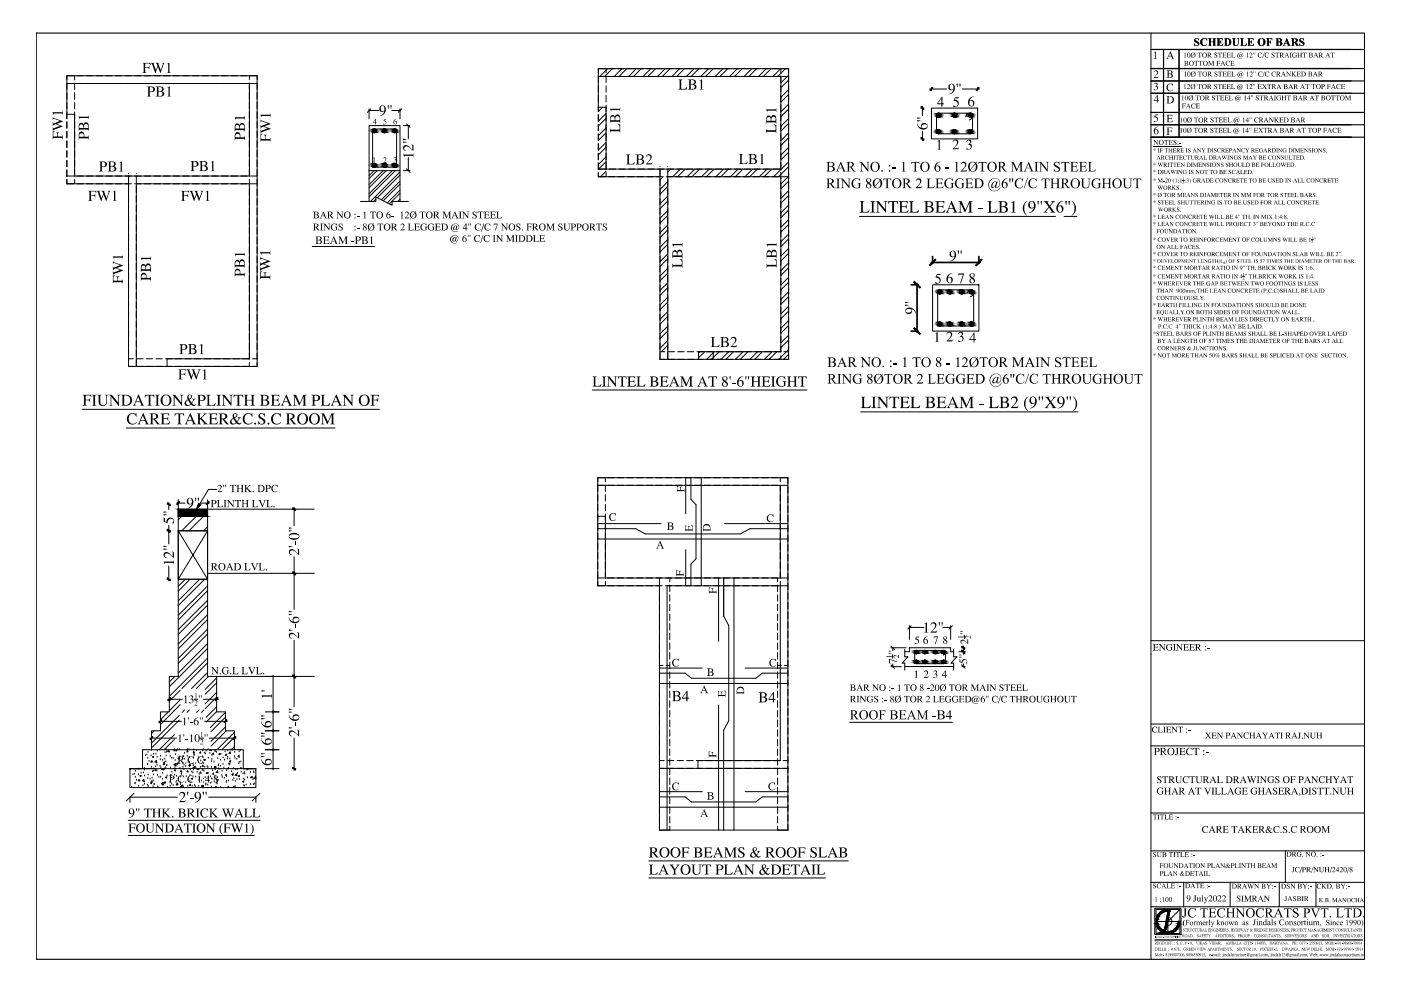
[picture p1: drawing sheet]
<svg xmlns="http://www.w3.org/2000/svg" width="420mm" height="297mm" viewBox="0 0 420 297" stroke-linecap="round" stroke-linejoin="round" font-family="sans-serif">
<!-- layer: HATCH1 -->
<path d="M10.9 9.9h398.3v277.6h-398.3zM345.2 14.8h64M348.9 14.8v26.3M353.6 14.8v26.4M345.2 33.7h64M345.2 28h64M345.2 24.3h64M345.2 37.4h64M345.2 20.5h64M405.2 41.1h-60h64" fill="none" stroke="#000" stroke-width=".34"/>
<!-- layer: 0 -->
<g fill="none" stroke="#000" stroke-width=".3">
<path d="M111.2 32.6l-1 1.1M120.5 32.6l-1 1.1M121.9 37.1l1.1 1.1M121.9 50.6l1.1 1.1M52.9 150.8h2.6M53.5 150.3v1M60.2 150.8h2.6M62.3 150.3v1M267.2 193.6l1.1 1.1M267.2 199.3l1.1 1M273.2 187.6l-1 1M285.6 187.6l-1 1"/>
<path d="M288.4 199.3l1 1M288.4 194.8l1 1M345.2 196.1v91.4M345.2 192h64M81.9 219v.1M81.9 213.4h.1M81.9 202.7v.1M345.2 217h64M40.2 237.8l-2.4 2.3M77.9 237.8l-2.3 2.3M81.9 230.3v.1M81.9 224.7v.1"/>
<path d="M345.2 223.6h64M194.6 258h59.8M345.2 243.7h64M345.2 255h64M385.5 255v9.5M194.6 263.2h53M345.2 271.8h64M345.2 264.5h64M355 264.5v7.3M368.9 264.5v7.3M383.7 264.5v7.3M394.7 264.5v7.3"/>
</g>
<g fill="#000">
<path d="M42.7 18.9h2.4v.6l-.5-.5-1.1 .1v1.1h1l.3-.5v1.1l-.4-.4h-.9v1.1l.5 .4h-1.3l.4-.3v-2.5zM45.2 18.9h1.1l-.3 .2 .8 1.9 .4-1.3-.2-.6-.4-.2h1.2l-.3 .2 .7 1.9 .6-1.6-.3-.5h.9l-.3 .3-1 2.7-.7-1.9-.8 1.9-.9-2.5zM15.8 35l.4 .4 2.7 .9-1.9 .8 1.9 .8-2.7 1-.3 .4-.1-1.1 .3 .3 1.9-.8-1.3-.4-.6 .2-.3 .4v-1.3l.3 .4 1.9-.7-1.8-.7-.4 .4zM15.8 39.4h.7l-.5 .4v1.1h1.1v-.9l-.4-.3h1.1l-.5 .4v.8h1.3l.2-.4v1.3l-.3-.4h-2.4l-.3 .4zM15.7 33.6h2.9l.2-.4v1.3l-.3-.5h-2.2l-.1 .5zM23.5 35h2.9l.2-.4v1.2l-.2-.4h-2.4v.4zM50 19.2l.8-.4v2.8l.5 .3h-1.3l.4-.3v-2.4zM50.1 26.3l.8-.4v2.8l.5 .2h-1.3l.4-.1v-2.5zM70.3 35.2h2.9l.2-.5v1.3l-.2-.5h-2.3l-.1 .5zM78.1 35.8l.4 .3 2.7 1-1.9 .8 1.9 .7-2.6 1-.5 .4v-1.1l.4 .3 1.8-.7-1.3-.5-.6 .2-.3 .4v-1.2l.3 .3 1.9-.7-1.6-.6h-.4l-.2 .3zM78 34.4h2.8l.3-.5v1.3l-.1-.4h-2.4l-.1 .4zM183 38.5l.2 .4h2.5v-1.3l-.5-.5 .8 .2v2.5l-.3-.5h-2.4l-.3 .5z"/>
<path d="M182.9 32.6h2.9l.2-.4v1.2l-.3-.4h-2.2l-.1 .5zM203.4 23.8h1.3l-.4 .3v2.4l1.1 .1 .7-.6-.2 .9h-2.5l.4-.3v-2.5zM209.7 24.2l.9-.4v2.8l.4 .3h-1.3l.5-.3v-2.3zM229.8 38.7l.3 .3h2.4l.1-1.1-.6-.6 .8 .2v2.4l-.3-.4h-2.4l-.3 .4zM229.7 32.8h2.9l.2-.4v1.2l-.2-.4h-2.3l-.1 .4zM26.4 57.2h2.5v.6l-.5-.4-1.1 .1v1.1l.9-.1 .4-.4v1.1l-.4-.4-.9-.1v1.2l.4 .3h-1.3l.4-.2v-2.5zM28.9 57.2h1.2l-.4 .3 .8 1.9 .5-1.3-.2-.6-.5-.3h1.3l-.4 .3 .7 1.9 .7-1.7-.3-.5h.9l-.4 .4-.9 2.7-.8-2-.8 2-.9-2.7zM35.7 48.8l.9-.5v2.9l.4 .2h-1.2l.4-.2v-2.3zM54.3 57.2h2.4v.6l-.5-.4-1.1 .1v1.1l1-.1 .3-.4v1.1l-.3-.4-1-.1v1.2l.5 .3h-1.3l.4-.2v-2.5zM56.8 57.2h1.1l-.3 .3 .8 1.9 .4-1.3-.2-.6-.4-.3h1.2l-.3 .3 .7 1.9 .6-1.7-.3-.5h.9l-.3 .3-1 2.8-.7-2-.8 2-.9-2.6zM63.1 48.7l.9-.5v2.8l.5 .3h-1.3l.4-.2v-2.4zM78.1 40.1h.7l-.5 .5 .1 1 1.1 .1-.1-1-.4-.3h1.1l-.4 .3v1h1.1l.3-.5v1.3l-.2-.4h-2.5l-.3 .4z"/>
<path d="M187.7 46.3h1.3l-.4 .2v2.5l1.1 .1 .7-.6-.2 .8h-2.5l.5-.3v-2.4zM194 46.5l.5-.3 .8 .3 .1 1-1.3 1.5h1.3l.3-.3-.3 .6h-1.7l.9-1.1 .5-.8-.2-.6-.4-.3-.4 .1-.4 .5zM221.6 46.2h1.2l-.4 .2v2.5l1.2 .1 .6-.6-.2 .8h-2.4l.4-.3v-2.4zM227.9 46.5l.8-.4v2.9l.4 .2h-1.2l.4-.3v-2.2zM33.9 78.2l.3 .4 2.7 1-1.9 .8 1.9 .7-2.6 1-.4 .4v-1.2l.3 .3 1.8-.6-1.3-.6-.6 .3-.2 .4v-1.2l.3 .3 1.8-.7-1.6-.7-.5 .3zM33.7 57.6l.9-.5v2.9l.4 .2h-1.2l.4-.2v-2.4zM33.8 76.8h2.8l.3-.4v1.3l-.3-.5h-2.3l-.1 .5zM42.2 77.3h2.9l.2-.5v1.3l-.3-.4h-2.3l-.1 .4zM61.6 57.6l.8-.5v2.9l.5 .2h-1.3l.4-.2v-2.4zM70.3 76h2.9l.2-.4v1.2l-.2-.4h-2.3l-.1 .5zM78 77l.4 .4 2.7 .9-2 .8 2 .8-2.7 .9-.3 .4-.1-1.1 .3 .3 1.9-.7-1.3-.5-.6 .2-.3 .4v-1.2l.3 .4 1.9-.8-1.8-.6-.4 .3zM78 75.6h2.8l.3-.4v1.2l-.3-.4h-2.2l-.3 .1 .1 .4z"/>
<path d="M201.6 79l.3 .4h2.4l.1-1.2-.5-.6 .8 .2v2.5l-.4-.4h-2.3l-.4 .4zM201.6 73.1h2.9l.2-.4v1.3l-.3-.5h-2.2l-.2 .1v.4zM229.9 79l.3 .4h2.4l.1-1.2-.6-.6 .8 .2v2.5l-.3-.4h-2.4l-.3 .4zM229.8 73.1h2.9l.2-.4v1.3l-.3-.5h-2.2l-.2 .1 .1 .4zM33.9 82.6h.6l-.5 .5 .1 1h1.1v-.9l-.5-.3h1.1l-.4 .3v.9h1.2l.3-.4v1.3l-.3-.4h-2.5l-.2 .4zM78 81.3h.7l-.5 .4 .1 1.2h1.1v-.9l-.5-.4h1.1l-.4 .4v.9h1.2l.3-.4v1.2l-.4-.4h-2.4l-.3 .4zM53.5 110.7h2.4v.7l-.5-.5-1.1 .1v1.1l1-.1 .3-.4v1.1l-.5-.5h-.8v1.2l.4 .3h-1.2l.3-.2v-2.6zM56 110.7h1.1l-.3 .3 .7 1.9 .5-1.3-.2-.6-.5-.3h1.3l-.4 .4 .8 1.8 .6-1.7-.3-.5h.9l-.4 .4-.9 2.7-.8-1.9-.8 1.9-.9-2.7zM59.8 103.5l.8-.4v2.8l.5 .2h-1.3l.5-.2v-2.3zM60.7 111.1l.9-.5v2.9l.4 .2h-1.2l.4-.2v-2.4zM213.1 101h1.3l-.4 .3v2.4l1.2 .1 .6-.5-.2 .7h-2.5l.5-.3v-2.4zM219.2 101.4l.6-.4h.5l.5 .3v.7l-.2 .5-1.1 1.2h1.3l.3-.3-.3 .6h-1.7l1.4-1.8-.1-.7-.5-.2-.5 .1-.3 .5z"/>
<path d="M182.9 154.2l.7-.4h1.1v.8l-.4-.5-.5-.2-.6 .3-.1 .5v.6l.4 .6 .6 .1 .5-.3 .1 .1-.7 .4-.8-.2-.5-.9zM203 145.7h.5l-.4 .3v.8l.9 .1v-.8l-.3-.2h.8l-.3 .3v.7h.8l.3-.4v1l-.3-.3h-1.8l-.2 .3zM205.5 157.5h.4l-.3 .4 .1 .8h.8l-.1-.8-.3-.2h.9l-.4 .3v.7h.9l.1-.9-.4-.5 .5 .2v1.8l-.2-.3h-1.8l-.2 .3zM230.1 154.7l.6-.5 1.2-.1 .1 .9-.5-.6-.6-.1-.5 .5-.1 .7 .2 .6 .4 .3 1.1-.3-.7 .4-.9-.1-.5-.8zM202.8 170.9h.5l-.4 .3 .1 .9h.8v-.7l-.4-.3h.8l-.3 .3v.7h.9l.2-.3v.9l-.2-.3h-1.8l-.2 .3zM212.6 176.1h.5l-.3 .3v.9h.8v-.7l-.3-.3h.8l-.3 .3-.1 .7h.9l.3-.3v.9l-.2-.3h-1.9l-.2 .3zM201.8 197.9l.7-.4h1.1v.7l-.4-.5-.6-.1-.5 .3-.1 .4v.7l.3 .6 .7 .1 .5-.4 .1 .2-.8 .3-.8-.1-.4-.7zM231 197.9l.5-.4h1.2v.8l-.5-.6-.5-.1-.4 .4-.2 .8 .1 .5 .4 .4 1.1-.2-.6 .3-.9-.1-.5-.8zM345.8 193.1h1.5v.4l-.3-.3h-.7v.7h.6l.3-.3v.7l-.3-.3h-.6v.8l.7 .1 .5-.4-.2 .5h-1.5l.2-.2v-1.6zM347.5 193.1h.6l1.1 1.4v-1.3l-.3-.1h.7l-.3 .1v1.8l-1.3-1.6v1.5l.2 .1h-.7l.3-.3v-1.4zM349.9 193.4l.6-.4h.9v.6l-.4-.4h-.7l-.2 .4-.1 .7 .4 .5 .5 .1 .3-.1v-.6l-.3-.3h.7l-.1 .9-.7 .2-.7-.1-.4-.6zM351.8 193.1h.8l-.2 .1v1.6l.2 .2h-.8l.3-.2v-1.5z"/>
<path d="M352.7 193.1h.5l1.2 1.4v-1.3l-.3-.1h.7l-.3 .1v1.8l-1.4-1.6v1.4l.3 .2h-.7l.3-.2v-1.5zM354.8 193.1h1.6v.4l-.3-.3-.7 .1v.6h.7l.1-.3v.7l-.1-.2-.7-.1v.8l.7 .1 .5-.4-.2 .5h-1.6l.3-.1v-1.7zM356.6 193.1h1.6v.4l-.3-.3h-.7v.7h.6l.2-.3v.7l-.2-.2-.6-.1v.9h.7l.4-.4-.1 .5h-1.6l.3-.3v-1.4zM362 194.2h.7v.2h-.7zM215.3 207.1h.5l-.3 .4v.8h.9l-.1-.7-.3-.3h.8l-.3 .3v.7h1v-.9l-.5-.5 .6 .2v1.8l-.2-.3h-1.9l-.2 .3zM345.6 218.2l.5-.4h.9v.6l-.2-.4-.5-.1-.5 .6 .2 .8 .7 .2 .3-.3v.2l-.4 .2-.8-.2-.3-.5zM347.2 217.8h.7l-.2 .2v1.4h.7l.3-.3-.1 .5h-1.4l.2-.2v-1.5zM348.8 217.8h.8l-.2 .1v1.5l.2 .2h-.8l.3-.2v-1.5zM349.7 217.8h1.4v.4l-.3-.3h-.6v.7h.6l.2-.3v.7l-.2-.3h-.6v.7l.6 .1 .5-.4-.2 .5h-1.4l.2-.2v-1.5zM351.3 217.8h.5l1 1.3v-1.2l-.3-.1h.7l-.3 .1v1.7l-1.2-1.4v1.2l.2 .2h-.6l.3-.2v-1.4zM353.3 217.8h1.5v.4l-.1-.2-.6-.1v1.5l.3 .2h-.8l.3-.2v-1.5l-.5 .1-.1 .2zM356.3 218.9h.7v.1h-.7z"/>
<path d="M201.7 235l.7-.5h1.2v.8l-.5-.5h-.8l-.3 .4v.8l.6 .7 1-.2-.9 .4-.7-.2-.4-.6zM212.5 225.2h.5l-.3 .3v.9h.9v-.7l-.4-.3h.8l-.3 .3v.7h1l.1-.3v.9l-.1-.2h-2l-.2 .2zM230.6 235l.7-.5h1.1v.8l-.5-.6-.7 .1-.3 .4-.1 .8 .7 .7 1-.2-.9 .4-.7-.2-.5-.6zM352.6 224.2h1l-.3 .1-.1 1.8-.5 .3a.23 .23 0 0 1-.3-.1 .23 .23 0 0 1 .1-.3l.4 .2v-1.8zM353.6 224.2h1.8v.4l-.4-.3h-.7v.8h.7l.2-.3v.8l-.3-.3h-.6v.9h.7l.5-.4-.1 .5h-1.8l.3-.2v-1.7zM355.9 224.6l.5-.4 1.2-.1v.7l-.5-.5h-.7l-.3 .4v.8l.5 .7 1-.2-.6 .4-.9-.2-.4-.9zM357.8 224.2h1.8l.1 .5-.2-.3-.6-.1v1.8l.3 .2h-.9l.2-.1v-1.9l-.5 .1-.2 .3zM361.6 225.5h.8v.2h-.8zM200.8 259.1h1.2l-.3 .3 .8 1.2 .7-1.2-.4-.3h1.1l-.5 .5a2.65 2.65 0 0 0-.8 2.2l.4 .3h-1.4l.5-.3a3.4 3.4 0 0 0-.9-2.2zM204.3 254h2.4v.6l-.4-.4-1.2 .1v1h.9l.4-.4v1.1l-.3-.4-1-.1v1.2l.5 .3h-1.3l.4-.3v-2.5zM207.3 259.1h1.3l-.4 .3v1.9l.2 .5 .4 .2 .7-.1 .3-.6v-1.9l-.4-.3h1.1l-.5 .3v1.9l-.3 .7-1.1 .2-.8-.4-.1-2.4zM210.6 259.1h2.6l.1 .8-.5-.6h-.6v2.6l.4 .2h-1.3l.4-.2v-2.6h-.7l-.4 .6z"/>
<path d="M211 254h2.4v.6l-.4-.4h-1.1v1.1h.9l.4-.4v1.1l-.4-.5h-.9v1.3h1.1l.7-.5-.2 .7h-2.5l.4-.3v-2.5zM217.1 254h.9l1.1 2.3 1-2.3h.9l-.4 .4v2.3l.4 .3h-1.3l.4-.2v-2.4l-1.1 2.6-1.3-2.5v2.2l.5 .3h-1.1l.4-.2v-2.6zM221.6 254.2l.4-.3 .9 .2 .2-.2 .1 1-.6-.7-.4-.1-.4 .3 .1 .4 1.4 1.2v.5l-.4 .5-1.5 .1-.1-1 .8 .8h.4l.4-.4-.2-.5-1.2-.9-.1-.5zM223.1 259.1h.8l1.8 2.2v-1.9l-.5-.3h1.1l-.4 .3v2.8l-2.1-2.5v2.2l.4 .2h-1.1l.5-.3v-2.3zM237.3 259.1h2.5v.8l-.2-.5-.8-.1v2.6l.4 .2h-1.3l.4-.3v-2.5l-.7 .1-.4 .5zM239.1 254h2.4v.6l-.3-.4h-1.2v1.1h.9l.3-.4v1.1l-.3-.5h-.9v1.3l.4 .2h-1.3l.5-.3v-2.4zM243.2 254.2l.5-.3 .8 .2 .3-.2 .1 1-.6-.7-.4-.1-.4 .3 .1 .4 1.4 1.2v.5l-.5 .5-1.4 .1-.2-1 .8 .8h.5l.3-.4-.1-.5-1.2-.9zM245.3 254h1.3l-.4 .4v2.3l1.2 .1 .6-.6-.2 .8h-2.5l.4-.2v-2.6zM345.9 255.5l.8-.1v.5l-.3-.4a.24 .24 0 0 0-.4 .2 .24 .24 0 0 0 .3 .3l.4 .3v.3l-.2 .3h-.7v-.5l.3 .4 .4-.1-.1-.4-.5-.3zM345.8 244.2h1.2v.3l-.1-.2h-.4v1.2l.2 .1h-.6l.2-.1v-1.2h-.4l-.1 .2zM347.1 244.2h.7l-.2 .1v1.2l.2 .1h-.7l.2-.1v-1.2zM346.9 255.4h.6l-.2 .2v.9l.2 .3 .6-.2v-1.1l-.2-.1h.5l-.2 .2v1l-.2 .3h-.6l-.2-.2z"/>
<path d="M347.9 244.2h1.2v.3l-.2-.2h-.3v1.2l.2 .1h-.6l.2-.1v-1.2h-.4l-.2 .2zM349.2 244.2h.6l-.2 .1v1.2h.6l.3-.2-.1 .3h-1.2l.2-.1v-1.3zM350.5 255.4h1.3v.4l-.2-.3h-.3v1.3l.2 .1h-.7l.3-.2v-1.2h-.4l-.2 .3zM350.5 244.2h1.2v.3l-.2-.2h-.6v.5l.7-.2v.5l-.7-.2v.6h.5l.4-.2-.1 .3h-1.2l.2-.1v-1.2zM351.9 255.4h.6l-.2 .1v1.3l.2 .1h-.6l.2-.1v-1.3zM353.1 245h.5v.2h-.5zM352.6 255.4h1.3v.4l-.2-.3h-.4v1.3l.3 .1h-.7l.2-.2v-1.2h-.4l-.1 .3zM353.9 255.4h.6l-.1 .1v1.3h.6l.2-.3-.1 .4h-1.2l.2-.1v-1.3zM355.3 255.4h1.1v.3l-.1-.2-.6 .1v.5l.6-.2v.5l-.1-.2h-.5v.5l.5 .1 .4-.3-.1 .4h-1.2l.2-.1v-1.3zM357.8 256.3h.6v.2h-.6zM389.1 255.5l1.1-.2v.4l-.3-.3h-.4l-.3 .4v.6l.3 .3 .5-.1-.2-.6h.6l-.2 .7-.6 .1-.6-.3-.1-.7zM391.5 255.3h.4l.9 1.1v-1l-.3-.1h.6l-.3 .2v1.3l-.9-1.2v1.1l.2 .1h-.6l.2-.1v-1.2z"/>
<path d="M396.5 256.2l.5 .1zM194.6 259.1h1.3l-.4 .4v2.4h1.1l.7-.5-.2 .7h-2.5l.4-.2v-2.5zM217.1 259.1h1.2l-.4 .3 .1 2.5h1.1l.6-.5-.2 .7h-2.4l.4-.2v-2.5zM234.4 259.1h2.4v.7l-.5-.5-1 .1v1.1l.9-.1 .4-.4v1.1l-.4-.4h-.9v1.1l1 .2 .8-.6-.2 .7h-2.5l.4-.2v-2.5zM243.3 259.1h1.4l-.5 .4v2.3l.5 .3h-1.4l.4-.2v-2.5zM244.8 259.1h1.3l-.4 .3v2.4l1.1 .1 .7-.5-.2 .7h-2.5l.4-.3v-2.4zM345.9 264.9l.7-.1 .1 .4-.3-.3-.4 .1 .7 .7-.3 .5h-.6v-.4l.4 .4 .3-.2-.7-.6zM346.4 269.1l.4-.2v1.3l.2 .1h-.6l.2-.1v-1.1zM347 265.1l.4-.3h.7l.1 .5-.4-.4h-.4l-.2 .9 .3 .4 .7-.2-.4 .2h-.6l-.3-.5zM348.6 269.1l.4-.2v1.3l.2 .1h-.6l.2-.1v-1.1zM349.8 264.8h.6l-.2 .2v1.1h.6l.3-.2-.1 .3h-1.2h.2v-1.3zM351.1 264.8h1.1v.3l-.2-.2-.5 .1v.4l.7-.2v.5l-.7-.2v.6l.5 .1 .4-.3-.1 .3h-1.2l.2-.1v-1.2z"/>
<path d="M353.6 265.7l.5 .1zM358 268.4h.8l-.2 .1v1.3l-.3 .4a.23 .23 0 0 1-.4 0 .23 .23 0 0 1 .1-.3l.3 .2v-1.6zM358.6 264.8h1.2v.3l-.1-.2h-.4v1.2l.2 .1h-.6l.2-.1v-1.2l-.6 .2zM358.9 269h.4l.1 1.1 .4-.2v-.8l-.2-.1h.4l.2 1.1-.4 .1v-.2l-.6 .2zM360.3 268.4l.4-.1v1.7l.2 .2h-.6l.2-.1v-1.6zM359.9 264.8h1.1v.3l-.1-.2h-.6v.5h.5l.1-.2v.5l-.6-.2v.6h.6l.3-.2-.1 .3h-1.2l.2-.1v-1.2zM361 269h.6l-.2 .2 .4 .7 .3-.8-.2-.1h.4l-.9 1.8-.3-.1v-.2l.3 .1 .2-.5zM362.4 265.7l.6 .1zM362.5 268.6l.3-.2 .6 .1 .1 .6-.8 .9 .9-.2-.1 .4h-1.1l.8-1.1-.1-.5h-.4l-.2 .3zM365.2 268.6l.3-.2 .6 .1 .1 .6-.8 .9 .9-.2-.1 .4h-1l.8-1.1-.2-.5h-.4l-.2 .3zM366.6 268.6l.3-.2 .6 .1v.6l-.7 .9 .9-.2-.1 .4h-1.1l.8-1.1-.2-.5h-.4l-.1 .3zM371 268.6l.9-.2 .1 .6-.4-.4-.4 .1 .8 .9v.4l-.3 .2h-.7l-.1-.5 .4 .4 .5-.1-.1-.4-.7-.5z"/>
<path d="M372.2 268.5h.8l-.2 .1v1.5l.2 .1h-.8l.3-.2v-1.3zM373.1 268.5h.5l.7 1.3 .5-1.3h.6l-.3 .1v1.5l.3 .1h-.8l.2-.1v-1.4l-.6 1.5-.7-1.4v1.3l.2 .1h-.6l.3-.1v-1.5zM374 264.9h.6l-.2 .1 .4 1 .2-.7-.3-.4h.6l-.2 .2 .4 .9 .3-.8-.1-.3h.4l-.7 1.5-.3-1-.4 1zM376.1 264.9h.4l.8 1.1v-1l-.2-.1h.5l-.2 .1v1.4l-1-1.2v1l.2 .1h-.5l.2-.1v-1.2zM379 268.5h.5l1 1.2v-1.1l-.3-.1h.7l-.3 .1v1.6l-1.2-1.4v1.3l.3 .1h-.7l.3-.1v-1.4zM379.8 264.9h.6l-.2 .1 .4 .6 .3-.5-.1-.2h.4l-.6 .8v.5l.2 .1h-.6l.2-.1v-.5zM382 265.8l.5 .1zM385.4 268.6h.6l-.2 .1v1.1l-.2 .3-.4-.1 .4-.1v-1.2zM385.9 265l.8-.1 .1 .4-.3-.3a.25 .25 0 0 0-.4 .1 .25 .25 0 0 0 .2 .3l.5 .4v.4l-.9 .2-.1-.5 .4 .4 .4-.1v-.3l-.7-.5zM387 264.9h.4l.8 1.1v-1l-.2-.1h.5l-.2 .1v1.4l-1-1.2v1l.2 .1h-.5l.2-.1v-1.1zM387.8 268.7l.8-.1v.4l-.3-.3-.3 .1 .7 .7-.2 .6h-.7l-.1-.5 .4 .4 .4-.1v-.3l-.7-.4zM390.3 268.6h.7l-.2 .1v1.3l.2 .1h-.7l.3-.1v-1.3z"/>
<path d="M390.6 264.9h.6l-.1 .2 .3 .5 .4-.6-.2-.1h.5l-.6 .8v.5l.2 .1h-.7l.2-.1v-.5zM392.8 265.8l.6 .1zM395 265.2l.4-.3h.8v.5l-.4-.4h-.4l-.3 .8 .4 .5 .7-.2-.4 .3-.6-.1-.3-.6zM395.5 269.2h.6l-.2 .6 .5-.4-.1-.2h.4l-.6 .5 .7 .7h-.5l.1-.2-.4-.4 .1 .6h-.6l.2-.1v-1zM396.3 264.9h.6l-.2 .1v.6l.6-.5-.1-.2h.5l-.7 .6 .8 .8h-.6v-.2l-.4-.4-.1 .5 .2 .1h-.6l.2-.1v-1.2zM399.5 269.2h.4l.4 .9 .5-.9h.3l-.1 .1v1l.1 .1h-.5l.2-.1v-1l-.5 1.1-.5-1v.9l.2 .1h-.5l.2-.1v-1zM402.1 264.9h.6l-.2 .1 .4 .6 .3-.5-.1-.2h.4l-.6 .8v.5l.2 .1h-.6l.2-.1v-.5zM402.5 269.2h.3l.7 .9v-.8l-.1-.1h.4l-.2 .1v1.1l-.8-1v.9l.2 .1h-.5l.2-.1zM404.3 265.8l.5 .1zM405.4 269.4l.2-.2h.7v.4l-.5-.4-.3 .4v.6l.5 .2 .3-.3-.1 .3h-.5l-.4-.2zM406.5 269.2h.5l-.2 .5h.6l-.2-.5h.5l-.1 .1v1l.1 .1h-.5l.2-.6h-.6l.2 .6h-.5z"/>
<path d="M23.8 39.7l.5-.3 .7 .2 .3 .7v.7h1.1l.2-.4v1.2l-.2-.3h-2.5l-.3 .3v-1.5zM23.9 40.1l-.1 .9h1.3l-.1-.9-.8-.1z"/>
<path d="M23.9 37l.7-.2 .4 .6 .4-.6h.9l.3 .7v1.8l-.3-.5h-2.4l-.3 .5v-1.7zM24 37.4l-.2 1h1.2l-.2-.9-.3-.2zM25.4 37.3l-.3 1.1 1.3-.1-.1-.9-.3-.2z"/>
<path d="M44.1 25.9l1.7 .1 .6 .5-.2 .9-.5 .2h-.8v1l.4 .3h-1.2l.3-.2v-2.5zM45 26.1l-.1 1.3h.8l.3-.5-.2-.6z"/>
<path d="M46.6 25.9h1.6l.8 .4 .1 .7-.6 .4 .7 .5-.2 .8-.5 .2h-1.9l.5-.2v-2.5zM47.6 26.1l-.1 1.2 .7-.1 .4-.2-.1-.7zM47.5 27.4v1.3h1l.2-.4-.1-.6z"/>
<path d="M70.7 39.8l.7-.2 .5 .3 .2 1.3h1.1l.2-.5v1.3l-.3-.4h-2.4l-.3 .4v-1.4zM70.7 40.3l-.1 .9h1.3l-.2-1z"/>
<path d="M70.6 37.2l.8-.2 .4 .6 .6-.8 .7 .2 .3 .8v1.7l-.3-.5h-2.4l-.3 .5zM70.7 37.6l-.1 .9h1.1l-.2-1zM72.2 37.5l-.2 1h1.1v-1l-.3-.1z"/>
<path d="M183.2 34.7l.8-.2 .4 .6 .4-.7h.8l.4 .8v1.7l-.3-.4h-2.5l-.2 .4zM183.3 35.1l-.1 .9h1.1l-.2-1zM184.7 35l-.2 1h1.3l-.1-1-.4-.2z"/>
<path d="M206.2 23.8h1.6l.8 .3 .1 .7-.6 .4 .8 .6-.3 .8-.8 .3h-1.6l.5-.4v-2.4zM207.2 24.1v1.1l1-.3-.1-.8zM207.2 25.3v1.3l1-.1 .1-.8z"/>
<path d="M230 34.8l.8-.2 .4 .6 .6-.7 .6 .1 .4 .6v1.9l-.2-.4h-2.6l-.2 .4v-1.5zM230.2 35.2l-.2 .9 1.1 .1-.1-.9zM231.6 35.1l-.3 1.1h1.3l-.1-1-.4-.2z"/>
<path d="M29.7 48.4h1.6l.8 .6-.3 .9-1.2 .2v1.1l.3 .2h-1.2l.4-.3v-2.4zM30.6 48.6v1.3l.7-.1 .3-.3-.1-.7z"/>
<path d="M32.2 48.4h1.7l.8 .4-.1 .7-.5 .3 .5 .2 .3 .4-.3 .8-.6 .2h-1.8l.5-.2v-2.6zM33.2 48.6l-.1 1.2 .9-.2 .3-.4-.2-.4zM33.1 49.9l.1 1.3 .9-.1 .3-.4-.1-.5z"/>
<path d="M57.1 48.3h1.6l.8 .5-.2 .9-1.3 .3v1l.4 .3h-1.3l.4-.3v-2.5zM58 48.4v1.4l.8-.1 .2-.9-.4-.3z"/>
<path d="M59.7 48.3h1.7l.7 .4-.1 .8-.5 .2 .8 .5-.2 .8-.6 .3h-1.8l.4-.3v-2.4zM60.6 48.5v1.1l.9-.1 .2-.3-.1-.5zM60.6 49.8v1.2h.9l.3-.3-.1-.6z"/>
<path d="M190.6 46.3h1.6l.7 .3 .1 .7-.6 .4 .8 .6-.3 .8-2.3 .2 .4-.3v-2.5zM191.5 46.5v1.1l.9-.1 .1-.7-.5-.3zM191.5 47.8v1.2h1l.1-.9-.3-.2z"/>
<path d="M224.4 46.2h1.6l.7 .3 .2 .6-.6 .5 .7 .5-.2 .9-.5 .2h-1.9l.4-.3v-2.5zM225.3 46.4v1.1l1-.2 .1-.6-.2-.2zM225.3 47.7v1.2h1l.2-.5-.1-.4z"/>
<path d="M42.5 79.3l.8-.2 .4 .6 .4-.7 .8 .1 .3 .6 .1 1.9-.3-.4h-2.5l-.3 .4v-1.5zM42.7 79.7l-.3 .9 1.2 .1-.1-.9-.5-.2zM44.1 79.6l-.3 1.1h1.2v-1l-.4-.2z"/>
<path d="M70.6 78.1l.8-.2 .4 .6 .4-.7 .9 .1 .3 .6v1.9l-.3-.5h-2.4l-.3 .5v-1.6zM70.8 78.5l-.2 .9h1.1l-.2-.9zM72.2 78.3l-.3 1.1h1.3l-.1-.9-.3-.3z"/>
<path d="M201.8 75.3l.8-.3 .5 .6 .6-.8 .6 .2 .3 .6 .1 1.8-.3-.4h-2.5l-.3 .4zM202.1 75.5l-.3 1 1.2 .1-.2-1.1zM203.4 75.5l-.3 1.1 1.3-.1v-.9l-.6-.3z"/>
<path d="M230.1 75.3l.2-.3h.6l.4 .6 .5-.7 .8 .1 .3 .6v1.8l-.3-.4h-2.4l-.3 .4zM230.4 75.5l-.3 1 1.2 .1-.3-1.1zM231.8 75.4l-.3 .5-.1 .7h1.2l.1-.8-.1-.3z"/>
<path d="M42.5 82l.3-.2 .8 .1 .3 .6v.8h1.1l.3-.4v1.3l-.4-.5h-2.3l-.4 .5v-1.5zM42.7 82.4l-.3 .3v.6h1.4l-.2-.9z"/>
<path d="M70.7 80.7l.5-.2 .5 .2 .4 .6v.8h1l.3-.5v1.3l-.3-.4h-2.4l-.3 .4v-1.5zM70.8 81.2l-.2 .9h1.3l-.2-1z"/>
<path d="M53.8 103.1l1.7 .1 .7 .5-.2 .9-1.4 .2v1.1l.5 .2h-1.3l.4-.2v-2.5zM54.7 103.3l-.1 1.4h.6l.5-.4v-.6l-.4-.4z"/>
<path d="M56.3 103.1h1.7l.7 .4 .1 .7-.6 .4 .8 .5-.3 .8-.5 .2h-1.9l.5-.3v-2.4zM57.3 103.3v1.2l1-.3-.1-.7zM57.3 104.7v1.2l.9-.1 .2-.3-.1-.6z"/>
<path d="M216 101h1.6l.7 .3 .1 .7-.6 .5 .8 .5-.3 .8-.5 .2h-1.8l.4-.2v-2.5zM217 101.2l-.1 1.2 .9-.2 .2-.3-.1-.5zM216.9 102.5v1.3l1-.1 .2-.4-.2-.5z"/>
<path d="M56.3 149.5l.7-.3 .5 .2 .4 .6 .1 .8-.6 1.1-1.2 .5 .9-.5 .4-.8-.8 .1-.5-.3-.2-.9zM56.7 149.4l-.2 .4v.9l.7 .3 .4-.4-.2-.9-.3-.3z"/>
<path d="M59.3 149.2l.4 .1-.2 1zM58.5 149.3h.4l-.2 1z"/>
<path d="M200 156.6h1.4l.4 .2 .1 .5-.5 .4 .6 .4-.3 .6-1.7 .1 .3-.1v-1.9zM200.7 156.7v.9l.7-.1 .1-.6zM200.7 157.7v1l.8-.1v-.6z"/>
<path d="M211.2 157.2l.8-.2 .8 .4 .2 .6v1.3l-.2-.3h-1.7l-.3 .3v-1.5zM211.2 157.7l-.3 .5 .1 .5 1.9-.1v-.6l-.4-.5h-.9z"/>
<path d="M197.9 162.1l1.3 2.3h-.9l.2-.1-.2-.6h-.9l-.2 .5 .3 .2h-.7zM197.9 162.6l-.4 .9h.8z"/>
<path d="M358.4 193.1h1l.5 .2v.5l-.5 .3 .9 .9h-.5l-.7-.9h-.1v.8l.2 .1h-.8l.2-.1v-1.7zM359 193.2v.8l.5-.1 .1-.6z"/>
<path d="M361.3 193.8a.17 .17 0 0 1 .3 0 .17 .17 0 0 1-.3 0zM361.3 194.9a.18 .18 0 0 1 .3 0 .18 .18 0 0 1-.3 0z"/>
<path d="M201.5 207.2h1.8l.6 .3v.7l-.5 .3 .7 .6 .1 .4-.3 .4-.6 .3h-1.8l.5-.3v-2.5zM202.5 207.3l-.1 1.2 1-.2v-.8zM202.4 208.7l.1 1.2h.9l.3-.5-.2-.5z"/>
<path d="M206 207.1h.2v2h.5v.3h-.5v.8h-.4v-.8h-1.3v-.3zM205.8 207.5l-1 1.6h1z"/>
<path d="M211.1 205.5l1.3 2.3h-.9l.2-.2-.2-.6h-.9l-.2 .6 .3 .2h-.7zM211.1 205.9l-.4 1h.8z"/>
<path d="M212 200.3l1.8 .2 .1 .6-.5 .3 .6 .4-.2 .7-1.8 .1 .4-.2v-1.8zM212.8 200.5l-.1 .9 .7-.1 .1-.6zM212.7 201.5v.9h.7l.1-.7z"/>
<path d="M221.2 206.2l.6-.4 1 .3 .4 .7v1.3l-.2-.3h-1.9l-.2 .3v-1.2zM221.3 206.5l-.2 1 1.9-.1v-.6l-.3-.4-.8-.2z"/>
<path d="M227.4 207.5h1.9l.6 .4v.6l-.6 .4 .7 .5-.1 .8-.8 .3h-1.7l.5-.3v-2.4zM228.4 207.7v1.1l.9-.1 .1-.8zM228.4 209v1.2h1l.2-.3-.2-.6z"/>
<path d="M231.9 207.4h.2v2.1h.5v.3h-.5v.7h-.3v-.7h-1.3v-.3zM231.8 207.9l-1.1 1.6h1.1z"/>
<path d="M355.7 218.5a.15 .15 0 0 1 .3 0 .15 .15 0 0 1-.3 0zM355.7 219.5a.15 .15 0 0 1 .3 0 .15 .15 0 0 1-.3 0z"/>
<path d="M212 237.4l1.8 .2 .1 .6-.5 .3 .6 .4-.3 .7-1.7 .1 .4-.2v-1.8zM212.7 237.6v.8l.8-.1-.2-.7zM212.7 238.6v.9h.8v-.7z"/>
<path d="M346.1 224.2h1.1l.6 .4-.3 .7-.8 .1v.8l.2 .1h-.8l.3-.2v-1.7zM346.7 224.3v1l.5-.1 .2-.3-.1-.4z"/>
<path d="M347.9 224.2h1.1l.5 .3v.5l-.5 .3 1 1h-.6l-.7-.9h-.2v.8l.3 .1h-.9l.2-.1v-1.9zM348.5 224.3v.9l.5-.1 .2-.3v-.3z"/>
<path d="M350 225.3a1.11 1.11 0 0 1 2.2 0 1.11 1.11 0 0 1-2.2 0zM350.8 224.4l-.3 .6v.7l.3 .5h.5l.4-.3 .1-1.1-.3-.5z"/>
<path d="M360.8 225a.2 .2 0 0 1 .4 0 .2 .2 0 0 1-.4 0zM360.8 226.2a.2 .2 0 0 1 .4 0 .2 .2 0 0 1-.4 0z"/>
<path d="M194.6 254h1.7l.6 .3 .1 .9-.8 .4 1.4 1.4h-.8l-1-1.4h-.3v1l.4 .4h-1.3l.4-.2v-2.6zM195.6 254.2l-.1 1.3 .9-.3 .1-.2-.1-.7z"/>
<path d="M197.7 255.5a1.56 1.56 0 0 1 3.1 0 1.56 1.56 0 0 1-3.1 0zM198.7 254.3l-.4 .8 .1 1.2 .6 .6h.6l.6-.9-.1-1.4-.6-.5z"/>
<path d="M201 255.5a1.55 1.55 0 0 1 3.1 0 1.55 1.55 0 0 1-3.1 0zM202 254.3l-.4 .8 .1 1.2 .6 .6h.6l.6-.9-.1-1.3-.6-.6z"/>
<path d="M208 254h1.7l.6 .3 .1 .7-.6 .4 .8 .6-.2 .7-.7 .3h-1.7l.4-.3v-2.4zM208.9 254.2v1.1l1-.1v-.8zM208.9 255.5v1.2l.6 .2 .4-.2 .1-.8-.3-.3z"/>
<path d="M211.1 242.5l1.3 2.3h-.9l.2-.1-.2-.6h-.9l-.2 .6 .3 .1h-.7zM211.1 243l-.4 1h.8z"/>
<path d="M215.3 253.9l1.6 3.1h-1.1l.3-.1-.3-.9h-1.2l-.2 .8 .3 .2h-.9l.4-.5zM215.3 254.6l-.6 1.2h1.1z"/>
<path d="M214.5 259.1h1.6l.8 .5v.6l-.2 .4-1.3 .2v1l.4 .3h-1.3l.4-.2v-2.5zM215.4 259.3v1.4l.8-.1 .2-.4v-.6z"/>
<path d="M225.8 254.2l.4-.3 .6 .2 .2 .6-.3 .3a.54 .54 0 0 0-.3 .6 .54 .54 0 0 0 .4 .4l.1 .2 .4-.6v-.3l-.3-.2h1l-.7 .8a.47 .47 0 0 0-.1 .6 .47 .47 0 0 0 .5 .2l.5-.1-.5 .5-.7-.2a.46 .46 0 0 0-.8 .1l-.7 .1-.5-.3v-.7l.5-.6a.6 .6 0 0 0 .2-.9zM226.1 254.1l-.1 .6a.37 .37 0 0 0 .5 .3 .37 .37 0 0 0 .3-.5l-.2-.4zM225.6 255.7l-.2 .3 .1 .6 .4 .3 .3-.1a.26 .26 0 0 0 .3-.2 .26 .26 0 0 0-.1-.3l-.3-.5a.29 .29 0 0 0-.2-.3 .29 .29 0 0 0-.3 .2z"/>
<path d="M229.5 254h1.7l.6 .4v.8l-.7 .4 1.3 1.4h-.7l-1.1-1.4h-.2v1.2l.3 .2h-1.2l.4-.3v-2.4zM230.4 254.2v1.3l.8-.2 .2-.5-.1-.4z"/>
<path d="M232.5 255.5a1.55 1.55 0 0 1 3.1 0 1.55 1.55 0 0 1-3.1 0zM233.6 254.3l-.4 .6v1.1l.5 .8 .6 .1 .7-.6 .1-1.4-.2-.5-.5-.3z"/>
<path d="M235.8 255.5a1.55 1.55 0 0 1 3.1 0 1.55 1.55 0 0 1-3.1 0zM236.9 254.3l-.4 .6v1.2l.5 .7 .6 .1 .7-.7v-1.4l-.5-.7z"/>
<path d="M249.7 253.9l1.3 2.9 .3 .2h-1.2l.4-.2-.3-.8h-1.2l-.3 .8 .4 .2h-1l.5-.5zM249.6 254.6l-.5 1.2h1z"/>
<path d="M251.4 254h1.8l.6 .3 .1 .7-.6 .4 .8 .6-.2 .7-.7 .3h-1.8l.5-.3v-2.4zM252.4 254.2v1.1l1-.1v-.8zM252.4 255.5v1.2l.6 .2 .4-.2 .1-.9-.4-.2z"/>
<path d="M348.5 255.4l1.2 .2v.4l-.3 .1 .4 .3-.2 .4-1.1 .1 .2-.1v-1.3zM349 255.5l-.1 .6 .5-.1v-.4zM348.9 256.2v.5l.5 .1 .1-.5z"/>
<path d="M352.6 244.8a.13 .13 0 0 1 .2 0 .13 .13 0 0 1-.2 0zM352.6 245.5a.13 .13 0 0 1 .2 0 .13 .13 0 0 1-.2 0z"/>
<path d="M357.3 256a.15 .15 0 0 1 .3 0 .15 .15 0 0 1-.3 0zM357.3 256.8a.15 .15 0 0 1 .3 0 .15 .15 0 0 1-.3 0z"/>
<path d="M385.9 255.3l1.1 .2 .3 .3-.1 .7-.5 .3h-.8l.1-.2v-1.2zM386.3 255.4l-.1 1.2h.5l.3-.2v-.6l-.2-.3z"/>
<path d="M387.4 255.3l1 .1 .2 .4-.4 .2 .6 .8h-.4l-.5-.7-.1 .5 .2 .2h-.6l.2-.2v-1.2zM387.8 255.4v.6l.4-.1 .1-.4z"/>
<path d="M393.1 256a.75 .75 0 0 1 1.5 0 .75 .75 0 0 1-1.5 0zM393.6 255.5l-.2 .8 .6 .4 .3-.3v-.7l-.2-.3z"/>
<path d="M396 255.9a.13 .13 0 0 1 .2 0 .13 .13 0 0 1-.2 0zM396 256.6a.13 .13 0 0 1 .2 0 .13 .13 0 0 1-.2 0z"/>
<path d="M199 259.1l1.3 2.8 .3 .2h-1.2l.4-.2-.3-.7h-1.2l-.3 .7 .4 .2h-1l.5-.5zM198.9 259.7l-.5 1.3h1z"/>
<path d="M204 260.6a1.55 1.55 0 0 1 3.1 0 1.55 1.55 0 0 1-3.1 0zM204.9 259.5l-.3 .8 .2 1.2 .4 .5h.7l.4-.3 .2-.5v-1.3l-.6-.6z"/>
<path d="M221.4 259.1l1.3 2.7 .3 .3h-1.1l.3-.2-.3-.7h-1.2l-.2 .8 .3 .1h-.9l.3-.3zM221.3 259.7l-.5 1.3h1z"/>
<path d="M228.6 259.3l.6-.2 .5 .2v.6l-.3 .3a.25 .25 0 0 0-.3 .1 .25 .25 0 0 0 .1 .4l.1 .2a.36 .36 0 0 0 .5 .3 .36 .36 0 0 0 .2-.5l.1-.3-.3-.2h.9l-.7 .8a.52 .52 0 0 0 .1 .8 .52 .52 0 0 0 .8-.2l-.5 .6-.7-.1a.3 .3 0 0 0-.3-.3 .3 .3 0 0 0-.3 .3l-.8 .1-.5-.3-.1-.6 .5-.6a.69 .69 0 0 0 .3-1zM228.9 259.3l-.1 .6a.33 .33 0 0 0 .4 .3 .33 .33 0 0 0 .3-.5l-.2-.4zM228.4 260.8l-.3 .5 .1 .5 .8 .1a.47 .47 0 0 0 .3-.4 .47 .47 0 0 0-.4-.5 .28 .28 0 0 0-.2-.4 .28 .28 0 0 0-.3 .2z"/>
<path d="M231.2 259.1h1.6l.9 .4 .5 .9-.2 1.1-1.1 .6h-1.7l.3-.2v-2.5zM232.1 259.3l-.1 2.5 .8 .1 .7-.4 .2-1.3-.6-.7z"/>
<path d="M241.5 259.1l1.4 2.8 .2 .2h-1.1l.3-.1-.3-.8h-1.1l-.3 .8 .3 .1h-.9l.4-.3zM241.5 259.7l-.6 1.3h1.1z"/>
<path d="M347.9 269.5a.15 .15 0 0 1 .3 0 .15 .15 0 0 1-.3 0zM347.9 270.2a.15 .15 0 0 1 .3 0 .15 .15 0 0 1-.3 0z"/>
<path d="M349 264.8l.7 1.4h-.5v-.4h-.5l-.1 .4h.1h-.4zM349 265.1l-.3 .6h.5z"/>
<path d="M349.6 269.1l.5-.2 .3 .3v.7l-.2 .4-.4 .1-.3-.3zM349.8 269l-.1 .8 .1 .4 .3 .1 .1-1.1z"/>
<path d="M350.7 269l.4-.1 .3 .3 .1 .7-.3 .4h-.4l-.2-.3zM350.9 269l-.1 1.1 .3 .2 .2-1.1z"/>
<path d="M353.1 265.4a.13 .13 0 0 1 .2 0 .13 .13 0 0 1-.2 0zM353.1 266.2a.13 .13 0 0 1 .2 0 .13 .13 0 0 1-.2 0z"/>
<path d="M355.4 264.8l1.2 .1 .3 .3-.1 .7-.5 .3h-.9l.2-.1v-1.2zM355.8 264.9v1.2h.4l.4-.4v-.5l-.3-.3z"/>
<path d="M356 268.5l.7-.1 .3 .4v.6l-.2 .5-.8 .4 .5-.3 .3-.6h-.8zM356.2 268.5l-.1 .7 .5 .2 .1-.8z"/>
<path d="M357.7 264.7l.8 1.5h-.6h.2l-.1-.5h-.6l-.2 .4 .2 .1h-.4zM357.7 265.1l-.3 .6h.5z"/>
<path d="M361.9 265.4a.15 .15 0 0 1 .3 0 .15 .15 0 0 1-.3 0zM361.9 266.1a.15 .15 0 0 1 .3 0 .15 .15 0 0 1-.3 0z"/>
<path d="M364 268.5l.6-.1 .3 .4v.9l-.4 .5-.4-.1-.3-.4zM364.2 268.4l-.1 1.4 .4 .3 .2-1.1-.1-.5z"/>
<path d="M369.4 264.9l1.2 .1 .3 .4-.1 .7-.4 .2h-1l.2-.1v-1.2zM369.9 265v1.2h.3l.4-.2 .1-.6-.4-.4z"/>
<path d="M371 264.9l1 .1 .1 .5-.3 .2 .6 .6h-.3l-.6-.6-.1 .5 .2 .1h-.6l.2-.1v-1.2zM371.5 265l-.1 .6 .4-.1 .1-.4z"/>
<path d="M373.2 264.9l.8 1.4h-.5v-.4h-.6v.4h-.4zM373.2 265.2l-.3 .6h.5z"/>
<path d="M375.4 268.5h1l.4 .2v.5l-.5 .2 .8 .8h-.4l-.6-.8h-.2v.7l.2 .1h-.7l.3-.2v-1.3zM375.9 268.6v.7h.4l.2-.6z"/>
<path d="M378 268.4l1 1.8h-.7l.2-.1-.2-.5h-.7l-.1 .5 .2 .1h-.5zM378 268.8l-.3 .8h.6z"/>
<path d="M378.3 264.9l1.1 .2 .1 .3-.3 .2 .3 .3-.1 .3-1.1 .1 .2-.1v-1.2zM378.7 265v.6l.5-.1v-.4zM378.7 265.7v.5h.5l.1-.4z"/>
<path d="M381.5 265.5a.13 .13 0 0 1 .2 0 .13 .13 0 0 1-.2 0zM381.5 266.3a.13 .13 0 0 1 .2 0 .13 .13 0 0 1-.2 0z"/>
<path d="M384.2 264.9l1.2 .2 .3 .5-.2 .5-1.3 .2h.2v-1.3zM384.6 265v1.2h.4l.4-.3v-.5l-.2-.3z"/>
<path d="M386.8 268.6l.8 1.5h-.6l.2-.1-.1-.4h-.6l-.1 .4 .1 .1h-.4zM386.8 268.9l-.3 .6h.5z"/>
<path d="M388.9 268.6l1.1 .2 .1 .3-.3 .2 .3 .2v.4l-1.2 .2 .2-.2v-1.2zM389.4 268.7l-.1 .6 .5-.1v-.4zM389.3 269.3v.6h.5l.1-.4z"/>
<path d="M389.1 264.9l1.2 .1v.4l-.3 .2 .4 .2-.2 .5h-1.1l.2-.1v-1.2zM389.6 265v.6l.4-.1v-.4zM389.6 265.7v.5h.4l.1-.5z"/>
<path d="M391.1 268.6l1 .1 .1 .5-.4 .2 .7 .7h-.4l-.5-.7-.1 .6 .2 .1h-.6l.2-.2v-1.2zM391.5 268.7v.6h.4l.1-.4z"/>
<path d="M392.3 265.5a.15 .15 0 0 1 .3 0 .15 .15 0 0 1-.3 0zM392.3 266.3a.15 .15 0 0 1 .3 0 .15 .15 0 0 1-.3 0z"/>
<path d="M397.4 269.2l.9 .1 .1 .3-.3 .2 .3 .1-.1 .4-.9 .1 .1-.1v-1zM397.7 269.3v.4h.3l.1-.4zM397.7 269.8v.5h.5v-.4z"/>
<path d="M397.9 264.9l1.3 .2 .1 .9-.4 .3h-1l.2-.1v-1.2zM398.3 265v1.2h.4l.4-.3v-.5l-.2-.3z"/>
<path d="M400.6 264.9l1.1 .2 .1 .3-.3 .2 .4 .3-.2 .3-1.1 .1 .2-.1v-1.2zM401.1 265l-.1 .6 .5-.1v-.4zM401 265.7v.5h.5l.1-.4z"/>
<path d="M401.8 269.2l.6 1.2h-.4v-.4h-.5l.1 .4h-.4zM401.8 269.4l-.2 .5h.4z"/>
<path d="M403.8 265.5a.13 .13 0 0 1 .2 0 .13 .13 0 0 1-.2 0zM403.8 266.3a.13 .13 0 0 1 .2 0 .13 .13 0 0 1-.2 0z"/>
<path d="M403.8 269.8a.65 .65 0 0 1 1.3 0 .65 .65 0 0 1-1.3 0zM404.3 269.3l-.2 .7 .3 .4h.2l.3-.8-.2-.3z"/>
<path d="M408.4 269.2l.7 1.2h-.5v-.4h-.5l.1 .4h-.4zM408.4 269.4l-.2 .5h.4z"/>
<circle cx="390.7" cy="256.7" r=".13"/>
<circle cx="395" cy="256.6" r=".13"/>
<circle cx="397.1" cy="270.3" r=".1"/>
<circle cx="398.8" cy="270.3" r=".1"/>
<circle cx="399.7" cy="266.3" r=".12"/>
</g>
<!-- layer: SEAL 1 -->
<g fill="#000">
<path d="M354.9 272.3h1.2l-.4 .1-.1 2.2-.6 .4a.26 .26 0 0 1-.5-.1 .26 .26 0 0 1 .2-.3 .26 .26 0 0 1 .3 .2h.2v-2.4zM354.8 278.4l.4-.1v.3l-.3-.2 .3 .5-.1 .3h-.3l-.1-.3 .2 .2 .3-.1zM355.1 275.8l.3-.1-.4 .6v.8l.4 .7-.7-.8v-.6zM355.5 275.7h1.1v.4l-.2-.3h-.5v.7l.5-.3v.5l-.1-.2h-.4v.6l.2 .2h-.6l.2-.1v-1.4zM355.3 278.3h.7v.3l-.3-.2 .1 .8h-.3l.1-.8-.3 .2zM356.8 278.3h.3l-.1 .8h.3v-.8h.2l-.2 .9-.4-.1zM357.7 278.4l.5-.1 .1 .3-.4-.2-.2 .3 .1 .4h.4l-.6-.1zM358 276.3h.7l-.4 .2v.6l.2 .2h-.5l.1-.1zM356.6 272.6l.8-.4 .9 .2 .2-.2 .1 .9-.3-.5-.7-.3-.5 .2-.4 .7v.8l.3 .6 .9 .2 .8-.5-.3 .4-1.2 .3-.6-.4-.4-.6v-.7zM358.3 278.3h.6l.1 .3-.3-.2 .1 .8h-.3l.1-.8-.3 .2zM358.7 276.3l.4-.1v.3l.4-.3 .2 .3 .6-.3 .2 1.1h-.5l.2-.1-.1-.8-.4 .1 .2 .8h-.5l.2-.1-.1-.8-.4 .1 .2 .8h-.5l.1-.8zM359 278.3h.3v.8l.3-.1-.1-.7h.2l-.1 .9-.5-.1z"/>
<path d="M361.3 278.3h.3l-.1 .8 .5-.2-.1 .3h-.6zM361.6 276.3l.4-.1v.3l.4-.3v.3h-.4l.2 .8h-.6l.2-.1v-.8zM360 272.3h2.2v.6l-.3-.5h-.6v2.1l.3 .5h-1.1l.4-.2v-2.4h-.6l-.4 .5zM362.5 275.8l.4-.2v1.6l.1 .1h-.5l.2-.1v-1.3zM362.3 278.3h.6v.2l-.4-.1v.3l.4-.1v.3l-.4-.1v.3l.5-.2-.1 .3h-.6zM363.1 276.2h.5l-.1 .3 .3 .5 .2-.6-.1-.2h.4l-.9 1.6-.3-.1 .4-.1 .2-.3zM362.4 272.3h2.1l.1 .6-.3-.5h-1.1v1h.8l.3-.3v.9l-.3-.4h-.8v1.2h1.1l.4-.5-.2 .7h-2.1l.4-.5v-2.1zM363 278.3l.6 .7-.1-.7h.3l-.1 .9-.5-.7v.7h-.2zM363.9 278.4l.6-.1v.3l-.2-.2-.4 .2 .3 .6 .2-.1-.1-.4h.3l-.2 .5-.5-.2zM364.6 278.3h.3v.9h-.3zM364.9 275.8l.3-.2v1.1l.3-.5h.5l-.6 .5 .6 .6h-.5l-.3-.6 .2 .6h-.5l.1-.1v-1.4zM365 278.3l.6 .7-.1-.7h.2v.9l-.6-.7 .1 .7h-.2z"/>
<path d="M365.8 278.3h.6v.2l-.4-.1v.3l.3-.1v.3l-.3-.1v.3l.4-.2v.3h-.6zM366 276.3l.4-.1v.3l.5-.3 .3 1.1h-.5l.1-.1v-.8l-.4 .1 .2 .8h-.5l.1-.9zM366.5 278.3h.6v.2l-.4-.1v.3l.3-.1v.3l-.3-.1v.3l.4-.2v.3h-.6zM365.3 272.6l.9-.4 .9 .2 .2-.2 .1 .9-.5-.7-.5-.1-.7 .4-.3 .6 .3 1.3 1 .2 .7-.5-.3 .5-1.1 .2-.6-.3-.4-.9zM368 278.4l.4-.1v.3l-.4-.2 .4 .5-.1 .3h-.4v-.3l.2 .2 .2-.1-.4-.4zM367.7 272.3h1.1l-.4 .2v1h1.3v-1l-.4-.2h1.1l-.3 .2v2.2l.3 .3h-1.1l.4-.3v-1h-1.3v1l.4 .3h-1.1l.3-.3v-2.3zM368.4 276.2h.5l.1 .8 .3-.4-.3-.4h.5l-.1 .2 .2 .6 .2-.8 .3 .1-.5 1-.3-.6-.4 .6zM368.5 279h.2l-.1 .3zM369.1 278.3h.3l-.1 .4h.3v-.4h.3v.9h-.3v-.4h-.3l.1 .4h-.3zM369.9 278.3h.3v.9h-.3zM370.5 272.3h.7l1.7 2v-1.7l-.4-.3h1l-.4 .2v2.5l-1.9-2.2v1.9l.4 .3h-.9l.3-.4v-2zM370.1 276.3l.4-.1v.3l.2-.2a.26 .26 0 0 1 .3-.1 .26 .26 0 0 1 .1 .4l.2 .7h-.5l.2-.1-.1-.8-.4 .1 .2 .8h-.6l.2-.1v-.8z"/>
<path d="M370.4 278.4l.6-.1v.3l-.3-.2-.3 .2v.3l.3 .3 .2-.1-.2-.4h.3l-.1 .5-.5-.1zM371.1 278.3h.3l-.1 .4h.3l-.1-.4h.3v.9h-.3l.1-.4h-.3l.1 .4h-.3zM371.8 278.3h.3l.1 .7 .1-.4-.1-.3h.3l.1 .7v-.7h.3l-.3 .9-.2-.6-.2 .6zM373.7 276.3l.6-.1v.4l-.2-.3-.3 .1 .6 .5-.2 .4h-.5v-.3l.2 .3 .3-.1-.5-.5zM373.7 278.3h.3l.1 .4 .2-.4h.2l-.3 .5 .1 .4h-.3l.1-.4zM375.9 275.6h.8l-.3 .1v1.3l-.3 .3h-.4l.1-.3 .4 .2v-1.5zM377.4 276.2l.4-.1v.3l.5-.3 .4 1.2h-.6l.2-.2v-.5a.26 .26 0 0 0-.2-.3 .26 .26 0 0 0-.3 .2v.7l.2 .1h-.6l.2-.1v-.9zM377.5 278.3h.4v.9h-.4zM376.9 272.7l.6-.4 .7-.1 .5 .2 .3-.2v.9l-.3-.5-.7-.3-.7 .4-.2 .6v.7l.3 .6 .9 .2 .8-.5-.3 .4-1.2 .3-.6-.4-.4-.6zM378.7 278.5l.6-.2 .1 .3-.4-.2-.2 .2 .3 .6 .2-.1-.1-.4h.3l-.2 .5-.6-.2zM379.5 278.3h.6v.2l-.4-.1v.3l.3-.1v.3l-.3-.1v.3l.4-.2v.3h-.6zM381.2 275.6l.4-.1v1.7l.2 .1h-.6l.2-.1v-1.5z"/>
<path d="M381.3 278.3h.6v.2l-.4-.1v.3l.3-.1v.3l-.3-.1v.3l.4-.2v.3h-.6zM382 278.4l.4-.1 .1 .3-.4-.2 .4 .5-.1 .3h-.4v-.3l.4 .2zM382 276.3l.7-.2v.4l-.2-.3-.4 .1 .6 .5v.5h-.7v-.4l.3 .4 .3-.1-.6-.5zM382.6 278.3h.3v.9h-.3zM383 278.5l.6-.2v.3l-.3-.2-.2 .2 .2 .6 .2-.1-.1-.4h.3l-.1 .4-.5 .1zM383.7 278.3l.7 .7-.2-.7h.3l-.1 .9-.5-.7 .1 .7h-.3zM383.8 275.9l.4-.3h.9v.6l-.3-.5-.5-.1-.4 .6 .1 .8 .8 .2 .3-.3-.2 .3-.7 .1-.4-.3-.2-.3zM384.5 278.3h.6v.2l-.3-.1v.3l.3-.1v.3l-.3-.1v.3l.4-.2-.1 .3h-.6zM386 278.4l.4-.1 .1 .3-.4-.2 .4 .5-.1 .3h-.4v-.3l.4 .2zM386.6 276.2l.4-.1v.3l.5-.3 .3 1.2h-.5l.2-.7a.26 .26 0 0 0-.2-.3 .26 .26 0 0 0-.3 .2v.7l.2 .1h-.6l.1-.1v-.9zM385 272.3h2.3v.6l-.3-.5h-.6v2.3l.3 .3h-1.1l.4-.3v-2.3h-.6l-.4 .5zM388 276.2l.6-.1v.4l-.2-.3-.3 .1 .6 .5-.1 .5h-.6v-.4l.3 .4 .3-.1-.6-.6z"/>
<path d="M387.8 272.5l.5-.3 .7 .1 .3-.1v.9l-.4-.7-.6-.1-.3 .3 .1 .5 1.4 .9v.5l-.5 .5h-1.3v-.9l.6 .7 .8-.2-.1-.5-1.2-.9zM389.4 278.3h.3l-.2 .9-.2-.1h.2zM389.7 278.3h.7v.2l-.4-.1v.3l.3-.1v.3l-.3-.1v.3l.4-.2v.3h-.7zM390.2 276.2h.8l-.4 .3v.6l.2 .2h-.6l.1-.1v-.9zM391.4 275.8v.4h.3h-.3v.9h.3l-.3 .2-.2-.1v-1h-.2zM391.2 278.3h.6l.1 .3-.3-.2 .1 .8h-.3l.1-.8-.3 .2zM392.2 278.3h.2l.3 .7 .2-.7h.2v.9h-.3l.1-.8-.3 .8-.3-.8 .2 .8h-.3zM392.5 276.2h.3l.1 1 .4-.2v-.7l-.2-.1h.5v1h.1l-.4 .1v-.2l-.5 .2zM393.8 276.2l.4-.1v.3l.5-.3 .2 .3 .5-.3 .4 1.2h-.6l.2-.2-.1-.8-.4 .1 .1 .9h-.5l.2-.9-.3-.2-.2 .2v.8l.2 .1h-.6l.1-.1v-.9zM394 278.3l.6 .7-.1-.7h.2v.9l-.6-.7 .1 .7h-.2zM395.9 277.1h.3v.3l-.3 .3 .2-.3zM393.1 272.3h1.1l-.3 .3 .7 1.8 .8-1.8-.3-.3h.8l-.4 .4-.9 2.3-1.2-2.5z"/>
<path d="M395.7 278.4l.6-.1v.3l-.2-.2-.4 .2v.3l.3 .3 .2-.1-.1-.4h.3l-.2 .5-.5-.1zM396.4 278.3h.6v.2l-.4-.1v.3l.3-.1v.3l-.3-.1v.3l.4-.2v.3h-.6zM397.1 278.3h.2l.2 .7 .3-.7h.2v.9h-.3l.1-.8-.3 .8-.3-.8 .1 .8h-.2zM396.1 272.3h2.2l.1 .6-.4-.5h-.6v2.3l.4 .3h-1.2l.4-.3v-2.3h-.6l-.3 .5zM397.8 275.8l.8-.1v.5l-.3-.4a.32 .32 0 0 0-.4 .3 .32 .32 0 0 0 .4 .3l.4 .3v.4l-1 .2v-.5l.3 .4 .5-.1-.8-.8zM398 278.3h.6l.1 .2-.4-.1v.3l.3-.1v.3l-.3-.1v.3l.4-.2v.3h-.7zM398.7 278.3l.7 .7-.2-.7h.3l-.1 .9-.5-.7 .1 .7h-.3zM399.5 276.3l.4-.1v.3l.5-.3 .3 1.1h-.5l.1-.1-.1-.8-.3 .1 .2 .8h-.5l.1-.9zM399.5 278.3h.7v.3l-.3-.2 .1 .8h-.3l.1-.8-.3 .2zM400.6 278.4l.6-.1v.3l-.4-.2-.2 .3 .2 .4 .4-.1-.1 .2-.5-.2zM400.9 276.4l.3-.2 .4 .1v.3l-.3-.3-.3 .2 .2 .6 .5-.2-.1 .3h-.7zM402.1 278.3l.6 .7-.1-.7h.3l-.2 .9-.5-.7 .1 .7h-.2z"/>
<path d="M400.6 272.3h1.3l-.5 .2v2.2l1 .1 .6-.6-.3 .8h-2.1l.4-.3v-2.2zM403 278.4l.4-.1v.3l-.4-.2 .4 .5-.1 .3h-.3l-.1-.3 .4 .2zM403.7 275.9l.4-.2v1.5l.2 .1h-.6l.2-.1v-1.2zM403.5 278.3h.3v.8l.3-.1-.1-.7h.3l-.2 .9-.5-.1zM404.3 278.3h.3l-.1 .8 .4-.2v.3h-.6zM403.2 272.3h2.2l.1 .6-.4-.5h-.6v2.3l.4 .3h-1.2l.4-.3v-2.3h-.6l-.3 .5zM405 278.3h.6v.3l-.2-.2 .1 .8h-.3v-.8l-.2 .2zM406.5 278.3l.6 .7-.1-.7h.2l-.1 .9-.5-.7 .1 .7h-.2zM407.3 278.3h.6v.3l-.2-.2 .1 .8h-.4l.1-.8-.2 .2zM408.2 275.6l.6 .9v.7l-.6 .6 .4-.5v-.8zM408 278.4l.5-.1v.3l-.4-.2 .4 .5-.2 .3h-.3v-.3l.4 .2zM346.4 280.6v.5z"/>
<path d="M346.5 280.7h.4l-.3 .1 .3 .1-.1 .2h-.3l.3-.1zM346.4 285.8h.2l.3 .6 .2-.6h.3v.8h-.4l.2-.8-.3 .8-.4-.8 .2 .8h-.3zM347 282.3h.6v.1l-.4-.1v.3l.3-.1v.3l-.3-.1v.3l.5-.1-.1 .2h-.6zM347.2 284.1h.6v.1h-.4v.2l.3-.1v.3l-.3-.1v.3l.4-.1v.2h-.6zM347.8 282.3h.5l.1 .2-.4-.2-.2 .2 .2 .6 .3-.1-.1-.4h.3l-.2 .5-.5-.1zM347.9 284.1h.3l-.1 .7 .4-.1v.2h-.6zM348.7 280.8l.2-.2v.5zM349 280.9l.2 .1zM348.9 286.3l.3 .1zM348.6 284.1h.3l-.1 .4h.3l-.1-.4h.3v.8h-.3l.1-.4h-.3l.1 .4h-.3zM349.2 280.7h.3l-.2 .3 .2 .1h-.3l.2-.3zM349.3 283l.2 .1z"/>
<path d="M349.3 284.1h.4v.8h-.4zM350 280.8l.1-.2v.5zM350.3 280.6h.2l-.2 .1 .2 .4h-.2l.2-.1-.2-.1zM350.2 285.8l.2-.1 .1 .9h-.3zM350.3 282.3h.6v.1l-.4-.1v.3l.4-.1v.3l-.4-.1 .2 .4h-.4zM351.3 280.6h.3l-.3 .1 .3 .2-.3 .2h.3h-.3zM351 282.3h.6v.1l-.5-.1v.3l.4-.1v.3l-.4-.1 .2 .4h-.3zM352.1 280.6h.4l-.2 .5zM352.5 280.6l.1 .5zM352.7 280.6h.3l-.3 .1 .3 .2-.3 .2zM353.1 280.6v.5zM352.7 284.1h.4l-.2 .8 .1-.8-.3 .1z"/>
<path d="M353.3 280.6h.3l-.3 .1 .3 .2-.3 .2h.3h-.3zM352.8 282.3h.5v.2l-.4-.2 .4 .5-.1 .3h-.4v-.3l.2 .3 .2-.1zM353 285.8h.4l-.2 .8 .1-.8-.3 .2zM354 282.4l.6-.1 .1 .2-.5-.2-.1 .4 .2 .4 .4-.1h-.6zM355.2 286.4l.2 .1-.1 .3zM355 284.2l.6-.2v.3l-.2-.2-.3 .2 .2 .6 .2-.1-.1-.3h.3l-.1 .4-.6-.1zM355.3 282.3h.6v.1l-.4-.1v.3l.3-.1v.3l-.3-.1 .1 .4h-.3zM356.2 282.8h.3zM356.5 284.1h.6v.1l-.4-.1v.3l.3-.1v.3l-.3-.1v.3l.4-.1v.2h-.6zM357.5 282.9l.2 .1-.2 .3zM357.2 284.1h.5v.1l-.3-.1v.3l.3-.1v.3l-.3-.1v.3l.4-.1-.1 .2h-.5zM358.2 285.8l.3-.1-.3 .3 .3 .2-.2 .5-.3-.1 .4-.1v-.3l-.3-.1z"/>
<path d="M357.8 284.1l.6 .6-.1-.6h.3l-.1 .8-.5-.7 .1 .7h-.3zM358.8 285.8l.3-.1-.3 .3 .3 .2-.3 .5-.2-.2 .3 .1 .1-.4-.4-.1zM358.6 282.3h.3l.1 .6 .1-.6h.3l-.4 .8zM359 280.1l.4-.1v.3l-.3-.2 .4 .5-.2 .3h-.3v-.3l.1 .3 .3-.2zM358.9 284.1h.3l.2 .6v-.6h.3l-.4 .8zM359.4 282.3h.4v.8h-.4zM359.7 284.1h.4v.8h-.4zM359.8 282.3h.3l-.1 .4 .2-.4h.3l-.4 .3 .5 .5h-.4l-.1-.4v.4h-.3zM360.4 285.8l.2-.1 .1 .9h-.3l.1-.7zM360.1 284.1h.6v.1l-.4-.1v.3l.3-.1v.3l-.3-.1v.3l.5-.1-.1 .2h-.6zM360.4 280h.6v.3l-.4-.2v.3l.3-.1v.3l-.3-.1 .1 .4h-.3zM361 285.8h.3v.4l-.3 .5-.1-.2h.3l.1-.2-.3-.1 .2-.3-.3 .1z"/>
<path d="M361 280h.6v.3l-.4-.2v.3l.3-.1v.3l-.3-.1v.4l.4-.2v.2h-.6zM360.8 284.1h.2l.1 .6v-.6h.3l.1 .6 .1-.6h.2l-.4 .8-.1-.6-.2 .6zM361.5 282.3h.4v.2l-.4-.1 .4 .4-.1 .3h-.4v-.3l.4 .2zM361.7 280h.6v.3l-.3-.2 .1 .8h-.3l.1-.8-.3 .2zM362.4 280h.3v.5l.2-.5h.2l-.3 .5 .1 .4h-.3l.1-.4zM362.6 282.3h.3l.1 .6 .1-.6h.3l-.4 .8zM363.2 286.2l.3 .2zM363.4 282.3h.4v.8h-.4zM363.8 282.3h.3l-.1 .3h.3l-.1-.3h.3v.8h-.3l.1-.4h-.3l.1 .4h-.3zM363.6 286h.8l.2 .6h-.3v-.5h-.2l.1 .5h-.2v-.5h-.2l.1 .5h-.3zM365.1 284.1h.6v.2l-.3-.2 .1 .8h-.3l.1-.8-.3 .2zM365.5 285.7l.2-.1 .1 1h-.3z"/>
<path d="M365.2 280h.3v.9l.3-.2-.1-.7h.3l-.3 .9-.4-.1zM365.7 284.1h.2l.3 .6 .2-.6h.3v.8h-.4l.2-.7-.3 .7-.3-.7 .1 .7h-.3zM366.8 280h.3v.9h-.3zM366.7 284.1h.6v.1l-.4-.1v.3l.3-.1v.3l-.3-.1v.3l.5-.1-.1 .2h-.6zM367.2 280h.6v.3l-.3-.2 .2 .8h-.4l.1-.8-.3 .2zM367.2 286h.5l.1 .6h-.2v-.5h-.2l.1 .5h-.3zM367.4 284.1l.6 .6-.1-.6h.3l-.2 .8-.5-.7 .2 .7h-.3zM368.2 284.1h.6v.2l-.3-.2 .2 .8h-.4l.2-.8-.3 .2zM368.4 282.3h.2l.2 .6 .3-.6h.2v.8h-.3l.1-.8-.3 .8-.3-.8 .2 .8h-.3zM368.9 284.1l.4-.1v.3l-.3-.2 .4 .5-.1 .3h-.4v-.3l.4 .2zM369 285.7l.3-.1 .1 1h-.4zM369.5 284.7l.2 .1-.1 .2z"/>
<path d="M369.4 286.1l.4-.1v.2l-.3-.1 .3 .5-.4 .1v-.3l.3 .2zM369.5 280.1l.4-.1v.3l-.3-.2 .3 .5-.1 .3h-.4v-.3l.4 .2zM370 285.8l.1 .9-.2-.7zM370.2 286h.5l-.3 .1 .1 .5h-.3zM370.7 286h.1l.1 .5 .2-.1-.1-.4h.2v.6h-.5zM371 284.1l.5-.1v.3l-.4-.2 .4 .5-.1 .3h-.4v-.3l.4 .2zM370.9 282.3h.3l-.1 .7 .4-.1v.2h-.6zM372 285.8l.1 .9-.3-.7zM371.5 284.1h.7v.1l-.4-.1v.3l.3-.1v.3l-.3-.1v.3l.4-.1v.2h-.7zM372.2 286h.1l.1 .5 .2-.1-.1-.4h.2v.6h-.4zM372.3 284.2l.6-.2v.3l-.4-.2-.2 .3 .2 .4h.4l-.6-.1zM372.8 286h.4l-.2 .1 .1 .5h-.3z"/>
<path d="M373 284.1h.6v.2l-.2-.2 .1 .8h-.3v-.8l-.2 .2zM373.1 282.4l.6-.1v.2l-.2-.2-.4 .2 .1 .4h.5l-.2 .2-.5-.2zM373.7 282.3h.3v.8h-.3zM374.1 282.3h.6v.2l-.2-.2 .1 .8h-.3v-.8l-.2 .2zM374.2 280h.6v.3l-.4-.2v.3l.3-.1v.3l-.3-.1 .1 .4h-.3zM374.8 282.3h.3l.1 .3 .1-.3h.2l-.3 .4 .1 .4h-.3l.1-.4zM375.6 282.8h.3zM375.6 284.2l.2-.2 .1 .9h-.3zM375.6 286l.7-.1 .2 .7h-.3l.1-.5h-.2l.1 .5h-.3v-.5h-.2l.2 .5h-.3zM376.3 282.3h.2l.2 .8h-.4zM376.2 280.1l.5-.1v.3l-.2-.2-.3 .2v.4l.1 .2 .4-.2-.1 .2-.5-.1zM376.9 282.3h.3l-.1 .8h-.3l.4-.2-.3-.2 .2-.3-.3 .1z"/>
<path d="M377.5 285.7l.1-.1 .2 1h-.3zM377.6 280l.6 .7-.1-.7h.3l-.1 .9-.6-.7 .2 .7h-.3zM378.5 280.1l.4-.1v.3l-.4-.2 .4 .5-.2 .3h-.3v-.3l.2 .3 .2-.1-.4-.5zM379 282.3h.4l-.1 .8-.3-.1h.3l.1-.2-.3-.1 .2-.4zM379 280h.3v.9l.3-.1-.1-.8h.3l-.3 .9-.4-.1zM379.3 284.2l.6-.2v.3l-.2-.2-.4 .1 .1 .5 .5 .1-.5 .1zM379.3 286l.8-.1 .2 .7h-.3v-.5h-.2l.1 .5h-.3l.1-.5h-.2l.1 .5h-.3zM379.8 280h.3l-.1 .9 .5-.2-.1 .2h-.6zM380 284.1h.3l-.2 .4 .3-.4h.2l-.3 .3 .4 .5h-.3l-.2-.4 .1 .4h-.3zM380.5 280h.6v.3l-.2-.2 .1 .8h-.4l.2-.8-.3 .2zM380.7 284.1h.6v.1l-.4-.1v.3l.3-.1v.3l-.3-.1v.3l.5-.1-.1 .2h-.6zM380.7 282.3h.4l-.2 .3h.4l-.1-.3h.3v.8h-.3l.1-.4h-.4l.2 .4h-.4z"/>
<path d="M381.4 284.1h.6v.2l-.2-.2 .1 .8h-.3l.1-.8-.3 .2zM381.6 286h.5l.1 .6h-.2v-.5h-.2l.1 .5h-.3zM382.1 284.5l.3 .2zM382 280l.6 .7-.1-.7h.2l-.1 .9-.5-.7 .1 .7h-.2zM382.5 284.1l.4 .1-.3 .6 .4-.1-.1 .2h-.4l.3-.4v-.3l-.2-.1-.1 .2zM383.1 284.7v.3zM382.8 280h.6v.3l-.3-.2 .2 .8h-.4l.2-.8-.3 .2zM383.4 285.7l.3-.1 .1 1h-.4zM383.1 282.3h.3l.1 .3 .1-.3h.2l-.3 .4 .1 .4h-.3l.1-.4zM383.5 280.1l.4-.1v.3l-.3-.2 .4 .5-.2 .3h-.3v-.3l.2 .3 .2-.2zM383.9 285.9l.3 .1v.2l-.3-.1 .3 .3-.1 .3h-.3v-.3l.3 .2-.3-.4zM384.1 280.8h.2l-.1 .3z"/>
<path d="M384.4 285.8l.2-.2 .2 1h-.4l.1-.8zM384.6 282.3l.7 .6-.2-.6h.3l-.1 .8-.5-.7 .1 .7h-.3zM385 285.8v-.1a.23 .23 0 0 1 .4 0 .23 .23 0 0 1-.1 .3l.1 .5h-.4a.23 .23 0 0 0 .3-.1 .23 .23 0 0 0-.3-.3l.3-.3zM385.3 280.1l.5-.1v.3l-.4-.2 .4 .5-.2 .3h-.3v-.3l.2 .3 .2-.1zM385.3 284.1h.3v.6l.2-.4-.2-.2h.3l.1 .6 .1-.6h.2l-.3 .8-.2-.6-.2 .6zM385.9 280h.3v.9l.3-.1-.1-.8h.3l-.3 .9-.4-.1zM387.4 280h.4v.7l.2-.7h.2l-.4 .9zM387.3 286h.8l.2 .6h-.3l.1-.5h-.3l.1 .5h-.3l.1-.5h-.2l.1 .5h-.3zM387.9 284.1h.3l-.1 .4 .2-.4h.3l-.4 .3 .4 .5h-.3l-.2-.4 .1 .4h-.3zM388.1 282.3h.3l-.1 .3h.3l-.1-.3h.3v.8h-.3l.1-.4h-.3l.1 .4h-.3zM388.2 280h.7v.3l-.5-.2v.3l.4-.1v.3l-.4-.1v.4l.5-.2v.2h-.7zM389.2 285.7l.2-.1 .1 1h-.3z"/>
<path d="M389.5 284.7l.2 .1-.1 .2zM388.9 280h.3l.1 .5 .2-.5h.2l-.3 .5 .1 .4h-.3l.1-.4zM390.4 282.3h.2l.1 .8h-.3zM390.3 284.1l.7 .6-.2-.6h.3l-.1 .8-.5-.7 .1 .7h-.3zM390.9 282.3h.5l-.3 .8 .2-.8-.5 .2zM391.1 284.1h.6v.1l-.3-.1v.3l.3-.1v.3l-.3-.1v.3l.4-.1-.1 .2h-.6zM391.4 280.1l.4-.1v.3l-.4-.2 .4 .5-.1 .3h-.4v-.3l.4 .2zM391.5 282.3h.2l.2 .8h-.4zM391 286h.9l.1 .6h-.3l.1-.5h-.2l.1 .5h-.3v-.5h-.2l.1 .5h-.3zM392.1 286.4l.1 .1-.1 .3zM392 282.8h.3zM391.8 284.1h.3l.1 .6 .1-.4-.2-.2h.4v.6l.1-.6h.2l-.3 .8-.2-.6-.2 .6z"/>
<path d="M392.8 282.3h.3l-.3 .7 .4-.1-.1 .2h-.4l.3-.5v-.3l-.3 .2zM393.3 282.3l.4-.1-.4 .3 .3 .1-.1 .5h-.3l.4-.1v-.3l-.3-.1zM392.7 285.7h.3l.1 .7 .1-.5-.1-.2h.3l.1 .7 .1-.7h.2l-.3 1-.2-.7-.2 .7zM393.9 282.3l.3-.1-.3 .3 .3 .1v.3l-.4 .2 .3-.1v-.3l-.3-.1zM393.9 284.1h.6v.1l-.3-.1v.3l.3-.1v.3l-.3-.1v.3l.4-.1v.2h-.7zM393.9 280l.6 .7-.1-.7h.3l-.1 .9-.5-.7 .1 .7h-.3zM394.6 284.1h.4l-.2 .7 .5-.1-.1 .2h-.6zM395.5 282.3h.2l.1 .8h-.3zM395.3 284.1h.3l-.1 .4h.3v-.4h.3v.8h-.3v-.4h-.3l.1 .4h-.3zM396.1 282.3h.3l-.1 .8h-.3l.4-.2-.3-.2 .2-.3-.3 .1zM396.1 284.1h.3v.8h-.3zM395.8 286h.2l.1 .5v-.5h.2l.1 .5v-.5h.2l-.2 .7-.2-.5-.2 .5z"/>
<path d="M396.5 284.8l.1 .1zM396.6 282.9l.1 .1-.1 .3zM396.6 280.1l.3-.1 .1 .3-.4-.2 .4 .5-.2 .3h-.3v-.3l.1 .3 .3-.1-.4-.5zM396.6 286h.3v.5v-.5h.3v.5l.1-.5h.2l-.3 .7-.1-.5-.2 .5zM397.9 280h.3v.9h-.3zM397.4 282.3h.2l.2 .6 .3-.6h.2v.8h-.3l.1-.8-.3 .8-.3-.8 .2 .8h-.3zM397.5 286h.3v.5v-.5h.3l.1 .5v-.5h.2l-.3 .7-.1-.5-.2 .4zM397.7 284.1h.2l.2 .6 .3-.6h.2v.8h-.3l.1-.7-.3 .7-.3-.7 .1 .7h-.2zM398.3 280h.3l-.1 .9 .4-.2v.2h-.6zM399.4 286l.5-.1 .2 .7h-.3v-.5h-.1v.5h-.3zM399.9 280h.3v.9h-.3zM400.2 282.8h.3z"/>
<path d="M400.5 284.5l.3 .2zM400.2 280h.2l.4 .7v-.7h.2l-.1 .9-.5-.7 .1 .7h-.3zM400.6 282.7h.2l.1-.2v.2l.3 .1h-.3l-.1 .3v-.3zM401.1 284.2l.1 .3h.2l-.2 .1v.3l-.1-.3h-.3l.3-.1zM401.3 285.7l.2-.1 .1 1h-.3zM401.1 280h.2l.1 .7 .2-.7h.2l-.4 .9zM401.7 286h.3v.2l-.3-.1 .4 .3-.2 .3h-.3v-.3l.3 .2zM401.9 282.3h.2l.1 .8h-.3zM402.1 284.2l.2-.2 .1 .9h-.2zM401.8 280h.6v.3l-.4-.2v.3l.4-.1v.3l-.4-.1v.3l.5-.1-.1 .2h-.6zM402.3 282.8h.3zM402.6 284.5l.3 .2z"/>
<path d="M402.6 280.1l.4-.1v.3l-.3-.1 .3 .4-.1 .3h-.3l-.1-.3 .5 .2zM403.1 280h.7v.3l-.3-.2 .1 .8h-.3l.1-.8-.3 .2zM403.3 286h.5l.1 .6h-.3l.1-.5h-.2l.1 .5h-.3zM403.8 280h.4v.9h-.4zM404 286h.3v.2l-.2-.2 .3 .4-.2 .3h-.2v-.3l.3 .1zM404.3 280.1l.6-.1v.3l-.4-.2-.2 .2 .2 .6 .3-.1-.1-.4h.2l-.1 .5-.5-.1zM405 286h.5l-.3 .2 .1 .4h-.3zM405.5 282.8h.3zM405.6 285.8l.2 .2h-.2l.1 .7-.2-.1zM405.7 284.5l.3 .2zM405.8 282.3h.5l-.3 .8 .2-.8-.4 .2zM405.8 280h.6v.3l-.2-.2 .1 .8h-.3l.1-.8-.3 .2z"/>
<path d="M406.1 284.1h.5l-.3 .8 .2-.8-.4 .1zM406.1 286h.2v.5h.3l-.1-.5h.1l.1 .6-.5-.1zM406.8 286l.7-.1 .2 .7h-.3l.1-.5h-.2l.1 .5h-.3l.1-.5h-.2l.1 .5h-.3zM407.6 282.3h.2l.1 .8h-.3zM407.8 284.2l.2-.2 .2 .9h-.4zM408.1 280.1l.4-.1v.3l-.3-.1 .3 .4-.1 .3h-.3l-.1-.3 .5 .2zM408.4 286h.5l.1 .6h-.2v-.5h-.2l.1 .5h-.3z"/>
<path d="M356 278.3l.6 .1-.2 .4 .3 .4-.4-.4v.4h-.3zM356.2 278.4v.3h.2l.1-.2z"/>
<path d="M356.8 276.8a.56 .56 0 0 1 1.1 0 .56 .56 0 0 1-1.1 0zM357.2 276.3l-.1 .7 .3 .3 .2-.7z"/>
<path d="M359.8 278.3l.6 .1-.2 .4 .3 .4-.4-.4v.4h-.3zM360 278.4v.3h.2l.1-.2z"/>
<path d="M360.8 276.3l.4-.1 .3 .2 .1 .3h-.8l.2 .4 .6-.2-.2 .4-.6-.1zM360.9 276.4l-.1 .2h.5l-.1-.3z"/>
<path d="M360.9 278.3l.4 .9h-.3v-.3l-.5 .3zM360.9 278.4l-.1 .5h.2z"/>
<path d="M367.3 276.8a.56 .56 0 0 1 1.1 0 .56 .56 0 0 1-1.1 0zM367.7 276.3l-.2 .6 .4 .4 .2-.6-.2-.4z"/>
<path d="M367.1 278.3l.6 .1-.2 .4 .4 .4-.5-.4v.4h-.3zM367.4 278.4v.3h.2v-.3z"/>
<path d="M372.6 276.4l.3-.2 .5 .2 .1 .9h-.9v-.4l.6-.3-.1-.3-.3 .3zM372.9 276.7l-.1 .3 .1 .2 .3-.1v-.4z"/>
<path d="M373.3 278.3l.4 .9h-.3l.1-.3-.6 .3zM373.3 278.4l-.1 .5h.2z"/>
<path d="M373.6 273.6a1.4 1.4 0 0 1 2.8 0 1.4 1.4 0 0 1-2.8 0zM374.5 272.5l-.4 .6v.9l.5 .8h.7l.5-.6v-1.2l-.6-.7z"/>
<path d="M375.1 278.4h.3l-.1 .5 .1-.3h.2l-.2 .4h.3l-.1 .2-.7-.1zM375.1 278.4l.1 .3 .1-.3zM375 278.9a.17 .17 0 0 0 .3 0 .17 .17 0 0 0-.3 0z"/>
<path d="M376 278.3l.6 .1v.8h-.6zM376.2 278.4v.3h.3zM376.2 278.8v.3h.3v-.3z"/>
<path d="M377 275.6a.12 .12 0 0 1 .2 0 .12 .12 0 0 1-.2 0zM376.8 276.2l.4-.1v1.1l.1 .1h-.5l.2-.9z"/>
<path d="M376.8 278.3l.5 .1-.2 .4 .4 .4-.5-.4 .1 .4h-.3zM377 278.4v.3h.2l.1-.2z"/>
<path d="M377.9 278.3l.6 .1 .1 .5-.2 .3h-.5zM378.1 278.4v.7h.2l.2-.5z"/>
<path d="M379.4 275.6l.4-.1v1.6l.2 .1-.9 .1-.3-.3v-.4l.4-.5 .4 .1zM379.1 276.3l-.1 .7 .4 .2 .2-.8-.2-.2z"/>
<path d="M380.1 276.3l.3-.2 .5 .1v.9h.3l-.2 .2-.9-.1v-.4l.6-.3-.1-.3h-.2l-.1 .3zM380.4 276.8a.23 .23 0 0 0 0 .3 .23 .23 0 0 0 .3-.1v-.4z"/>
<path d="M380.5 278.3l.7 .2-.1 .6-.6 .1zM380.7 278.4v.7h.2l.2-.4z"/>
<path d="M379.3 272.3h1.5l.4 .2 .2 .7-.7 .5 .8 1 .5 .3h-.8l-.8-1.3h-.3v1l.3 .3h-1.1l.4-.3v-2.2zM380.1 272.4v1.2l.6-.2 .2-.3v-.4l-.3-.3z"/>
<path d="M383.4 272.2l1.1 2.4 .4 .4h-1.1l.3-.2-.3-.8h-1l-.3 .8 .3 .2h-.8l.4-.5zM383.3 272.8l-.5 1.1h1z"/>
<path d="M385.3 276.7a.58 .58 0 0 1 1.1 0 .58 .58 0 0 1-1.1 0zM385.7 276.2l-.1 .8 .4 .3 .2-.8-.2-.3z"/>
<path d="M385.2 278.3l.6 .1-.2 .4 .3 .4-.4-.4 .1 .4h-.4zM385.4 278.4v.3h.2l.1-.2z"/>
<path d="M387.2 278.3l.6 .1-.1 .3-.3 .1 .1 .4h-.3zM387.4 278.4v.3h.2l.1-.2z"/>
<path d="M387.8 278.3l.6 .1-.2 .4 .3 .4-.4-.4v.4h-.3zM388 278.4v.3h.2l.1-.3z"/>
<path d="M388.5 278.8a.41 .41 0 0 1 .8 0 .41 .41 0 0 1-.8 0zM388.8 278.4l-.2 .5 .3 .3 .3-.6-.2-.2z"/>
<path d="M388.9 276.7a.6 .6 0 0 1 1.2 0 .6 .6 0 0 1-1.2 0zM389.3 276.2l-.1 .8 .4 .3 .2-.8-.2-.3z"/>
<path d="M390.8 272.3h1.4l.6 .5-.2 .8-1 .1v1l.4 .3h-1.2l.4-.3v-2.2zM391.6 272.4v1.2h.5l.3-.5v-.3l-.4-.4z"/>
<path d="M392 275.6a.13 .13 0 0 1 .2 0 .13 .13 0 0 1-.2 0zM391.8 276.2l.4-.1 .2 1.2h-.6l.2-.1v-.9z"/>
<path d="M393.6 278.3l.3 .9h-.3l.1-.3-.5 .3zM393.6 278.4l-.2 .5h.3z"/>
<path d="M395.2 278.3l.3 .9h-.2v-.3l-.5 .3zM395.2 278.4l-.2 .5h.3z"/>
<path d="M399.1 275.8a.12 .12 0 0 1 .2 0 .12 .12 0 0 1-.2 0zM398.9 276.3l.4-.1 .1 1.1h-.5l.2-.1v-.8z"/>
<path d="M401.2 278.8a.42 .42 0 0 1 .8 0 .42 .42 0 0 1-.8 0zM401.2 278.7a.35 .35 0 0 0 .7 0 .35 .35 0 0 0-.7 0z"/>
<path d="M401.9 276.5l.3-.3 .4 .1 .1 .4h-.7l.2 .4 .5-.2-.2 .4-.6-.2zM402.1 276.4l-.1 .2h.5l-.1-.3z"/>
<path d="M404.8 275.9l.5-.2 .4 .4-.2 .8-.6 .4h-.2l.4-.1 .3-.6-.4 .1-.3-.2zM405 275.8l-.1 .6 .4 .2 .2-.5-.3-.3z"/>
<path d="M405.6 272.3h1.7l.6 .2 .4 .7-.2 1.3-.8 .4-1.7 .1 .4-.3v-2.2zM406.4 272.4v2.4h.7l.7-.6 .1-1-.4-.6z"/>
<path d="M406 275.9l.5-.2 .4 .4-.1 .7-.7 .5h-.2l.4-.1 .3-.6-.4 .1-.3-.2zM406.2 275.8l-.1 .6 .4 .2 .1-.7z"/>
<path d="M406 278.3l.4 .9h-.3l.1-.3-.5 .3zM406 278.4l-.1 .5h.3z"/>
<path d="M407.2 275.9l.5-.2 .3 .4v.9l-.4 .3-.5-.3zM407.4 275.8l-.1 1 .4 .5 .1-1.2z"/>
<path d="M346.9 280.9a.25 .25 0 0 1 .5 0 .25 .25 0 0 1-.5 0zM347 280.9a.16 .16 0 0 0 .3 0 .16 .16 0 0 0-.3 0z"/>
<path d="M346.3 282.3l.6 .1-.2 .3 .3 .4-.4-.4v.4h-.3zM346.5 282.3v.3h.2l.1-.2z"/>
<path d="M346.4 284.1l.7 .1-.1 .6-.6 .1zM346.6 284.1v.7h.2l.2-.4z"/>
<path d="M347.6 280.7h.3l-.1 .4zM347.6 280.8a.11 .11 0 0 0 .2 0 .11 .11 0 0 0-.2 0z"/>
<path d="M347.9 280.9a.2 .2 0 0 1 .4 0 .2 .2 0 0 1-.4 0zM348.1 280.7v.4z"/>
<path d="M347.4 286.3a.28 .28 0 0 1 .5 0 .28 .28 0 0 1-.5 0zM347.4 286.3a.2 .2 0 0 0 .4 0 .2 .2 0 0 0-.4 0z"/>
<path d="M348.3 280.9a.2 .2 0 0 1 .4 0 .2 .2 0 0 1-.4 0zM348.3 280.7l.2 .4v-.4z"/>
<path d="M348 285.8l.1-.1v.4h.4l-.2 .5h-.2zM348.1 286.1l.2 .5 .1-.4z"/>
<path d="M348.6 286.1a.1 .1 0 0 1 .2 0 .1 .1 0 0 1-.2 0zM348.6 286.5l.2 .1z"/>
<path d="M348.5 282.3l.7 .1v.4l-.2 .3h-.5zM348.7 282.3l.1 .8 .3-.2v-.4z"/>
<path d="M349.5 280.9a.2 .2 0 0 1 .4 0 .2 .2 0 0 1-.4 0zM349.7 280.7v.4z"/>
<path d="M349.6 285.8h.4v.8l-.4-.1 .1-.3zM349.7 285.8l.1 .3 .1-.3zM349.6 286.4a.2 .2 0 0 0 .4 0 .2 .2 0 0 0-.4 0z"/>
<path d="M349.5 282.7a.4 .4 0 0 1 .8 0 .4 .4 0 0 1-.8 0zM349.8 282.3l-.1 .6 .3 .2 .2-.7z"/>
<path d="M350.4 284.4a.08 .08 0 0 1 .1 0 .08 .08 0 0 1-.1 0zM350.4 284.8a.09 .09 0 0 1 .1 0 .09 .09 0 0 1-.1 0z"/>
<path d="M350.7 285.8l.3-.1 .2 .3-.1 .4-.3 .3 .3-.5-.3 .1zM350.7 286a.2 .2 0 0 0 .4 0 .2 .2 0 0 0-.4 0z"/>
<path d="M351.6 280.6l.4 .1 .1 .4-.2-.2-.3 .2zM351.7 280.7l.2 .2z"/>
<path d="M351.3 285.8l.2-.1 .2 .2v.5l-.3 .3 .2-.5-.3 .1zM351.3 286a.2 .2 0 0 0 .4 0 .2 .2 0 0 0-.4 0z"/>
<path d="M351.4 284.1v.2l.2-.2 .2 .2-.2 .6v-.3l-.2 .3-.2-.3zM351.4 284.4l.2 .1z"/>
<path d="M351.9 285.8l.4 .1v.4l-.4 .4 .3-.5h-.4zM351.9 286a.2 .2 0 0 0 .4 0 .2 .2 0 0 0-.4 0z"/>
<path d="M352.2 282.6a.1 .1 0 0 1 .2 0 .1 .1 0 0 1-.2 0zM352.2 283a.1 .1 0 0 1 .2 0 .1 .1 0 0 1-.2 0z"/>
<path d="M352.2 284.3l.4-.3-.4 .3 .3 .1v.5l-.3-.1zM352.1 284.6a.2 .2 0 0 0 .4 0 .2 .2 0 0 0-.4 0z"/>
<path d="M352.5 285.8l.2-.1 .2 .2-.2 .8-.3-.3zM352.5 285.8v.5l.2 .3 .1-.6z"/>
<path d="M353.6 280.6l.4 .1-.1 .4h-.3zM353.7 280.7v.4h.2v-.4z"/>
<path d="M353.3 284.1l.4 .1-.1 .7-.3-.1zM353.3 284.2a.15 .15 0 0 0 .3 0 .15 .15 0 0 0-.3 0zM353.3 284.7a.16 .16 0 0 0 .3 0 .16 .16 0 0 0-.3 0z"/>
<path d="M353.6 285.8l.2-.1 .2 .3-.2 .7-.3-.3zM353.7 285.8l-.1 .6 .2 .2 .1-.5z"/>
<path d="M354.1 285.8l.3-.1 .2 .2-.2 .8-.3-.3zM354.2 285.8l-.1 .5 .3 .3 .1-.6z"/>
<path d="M354.8 285.8l.3-.1-.4 .4h.4l-.1 .6-.3-.2zM354.7 286.3a.2 .2 0 0 0 .3 0 .2 .2 0 0 0-.3 0z"/>
<path d="M354.6 280l.5 .1-.1 .4 .3 .4-.5-.4 .1 .4h-.3zM354.7 280.1v.4l.3-.1v-.2z"/>
<path d="M355.2 280.5a.45 .45 0 0 1 .9 0 .45 .45 0 0 1-.9 0zM355.3 280.5a.35 .35 0 0 0 .7 0 .35 .35 0 0 0-.7 0z"/>
<path d="M355.8 285.8h.4l.1 .3-.4 .6 .3-.5h-.4zM355.9 286a.21 .21 0 0 0 .4 0 .21 .21 0 0 0-.4 0z"/>
<path d="M355.8 284.1l.5 .1-.2 .3 .4 .4-.5-.4 .1 .4h-.3zM355.9 284.1v.4l.3-.1v-.2z"/>
<path d="M356.5 280l.4 .9h-.3v-.3l-.5 .3zM356.5 280.2l-.2 .4h.3z"/>
<path d="M356.4 285.8h.4l-.2 .3 .2 .5-.4-.1zM356.5 285.9a.14 .14 0 0 0 .2 0 .14 .14 0 0 0-.2 0zM356.4 286.4a.2 .2 0 0 0 .4 0 .2 .2 0 0 0-.4 0z"/>
<path d="M356.9 282.4a.35 .35 0 0 1 .5 .2 .35 .35 0 0 1-.3 .5h-.2l.4-.4-.3 .1zM357 282.5a.19 .19 0 0 0 .3 0 .19 .19 0 0 0-.3 0z"/>
<path d="M356.9 285.8l.3-.1 .2 .2v.5l-.4 .3 .3-.5-.3 .1zM357 286a.2 .2 0 0 0 .4 0 .2 .2 0 0 0-.4 0z"/>
<path d="M356.9 280l.7 .3-.1 .6h-.6zM357.1 280.1v.8h.2l.2-.6z"/>
<path d="M357.5 286l.5-.3-.4 .3 .4 .2-.2 .5-.3-.3zM357.5 286.3a.21 .21 0 0 0 .4 0 .21 .21 0 0 0-.4 0z"/>
<path d="M359.2 285.8l.3-.1 .2 .3-.2 .7-.3-.3zM359.4 285.8l-.1 .6 .2 .2 .1-.5z"/>
<path d="M359.8 285.8l.2-.1 .2 .3v.4l-.3 .3 .2-.5h-.3zM359.8 286a.2 .2 0 0 0 .4 0 .2 .2 0 0 0-.4 0z"/>
<path d="M359.9 280l.4 .9h-.3l.1-.3-.5 .3zM359.9 280.2l-.1 .4h.3z"/>
<path d="M361 282.3l.3 .8h-.3l.1-.3-.5 .3zM361 282.4l-.2 .4h.3z"/>
<path d="M362.5 284l.4 .9h-.3v-.3l-.5 .3zM362.5 284.2l-.2 .4h.3z"/>
<path d="M362.7 286.1h.4l.1 .1h-.5l.1 .3 .4-.1-.2 .2h-.3zM362.8 286l-.1 .1h.3z"/>
<path d="M362.9 284.1l.6 .1-.4 .3 .1 .4h-.3zM363.1 284.1v.4h.2l.1-.3z"/>
<path d="M363.9 284l.4 .9h-.3v-.3l-.5 .3zM363.9 284.2l-.1 .4h.2z"/>
<path d="M364.3 284.1l.6 .1-.2 .3 .3 .4-.4-.4v.4h-.3zM364.5 284.1v.4l.3-.1v-.2z"/>
<path d="M364.7 280l.5 .9h-.3v-.3l-.5 .3zM364.7 280.2l-.1 .4h.3z"/>
<path d="M364.6 286.1l.4-.1 .1 .6h-.5l.3-.6zM364.8 286.3l.1 .2v-.3z"/>
<path d="M364.9 282.3l.4 .8h-.3l.1-.3-.5 .3zM364.9 282.4l-.1 .4h.3z"/>
<path d="M365.2 285.7a.1 .1 0 0 1 .2 0 .1 .1 0 0 1-.2 0zM365.2 286h.2v.6h-.2z"/>
<path d="M365.4 282.3l.6 .1-.3 .3 .4 .4-.5-.4 .1 .4h-.3zM365.6 282.3v.3h.2z"/>
<path d="M365.9 286l.2 .1zM365.9 286.5a.1 .1 0 0 1 .2 0 .1 .1 0 0 1-.2 0z"/>
<path d="M366 280l.7 .2v.5l-.2 .2h-.5zM366.2 280.1v.8h.2l.2-.5z"/>
<path d="M366.7 285.7l.1 .1zM366.6 286h.2l-.1 .8-.2-.1h.3z"/>
<path d="M367 285.7l.1 .1zM366.9 286h.2l.1 .6h-.3z"/>
<path d="M367.9 282.3l.5 .8h-.3v-.3l-.5 .3zM367.9 282.4l-.1 .4h.3z"/>
<path d="M368.2 285.7l.2-.1 .1 1-.4 .1-.2-.5 .1-.2h.3zM368.1 286l.1 .6 .1-.5z"/>
<path d="M367.8 280.5a.41 .41 0 0 1 .8 0 .41 .41 0 0 1-.8 0zM367.9 280.4a.32 .32 0 0 0 .6 0 .32 .32 0 0 0-.6 0z"/>
<path d="M368.5 286.1l.4-.1 .1 .7-.5-.1 .3-.6zM368.8 286.3l-.1 .2z"/>
<path d="M368.6 280l.6 .1-.2 .4 .4 .4-.5-.4 .1 .4h-.4zM368.8 280.1v.4l.3-.1v-.2z"/>
<path d="M369.4 282.3h.6l-.1 .8h-.5zM369.6 282.3v.3l.3-.1zM369.6 282.7v.3h.3v-.2z"/>
<path d="M370.5 282.3l.4 .8h-.3v-.3l-.5 .3zM370.5 282.4l-.2 .4h.3z"/>
<path d="M371.2 280l.6 .2v.3l-.4 .1 .1 .3h-.3zM371.4 280.1v.4h.2l.1-.3z"/>
<path d="M371.9 282.3l.4 .8h-.2v-.3l-.5 .3zM371.9 282.4l-.1 .4h.3z"/>
<path d="M371.8 280l.6 .2-.2 .3 .4 .4-.5-.4v.4h-.3zM372.1 280.1v.4l.2-.1v-.2z"/>
<path d="M372.5 280.5a.4 .4 0 0 1 .8 0 .4 .4 0 0 1-.8 0zM372.8 280.1l-.1 .6 .4 .2 .1-.6z"/>
<path d="M373.3 286.1h.4v.1h-.4l.1 .3 .3-.1-.1 .2h-.3zM373.4 286l-.1 .1h.3z"/>
<path d="M373.3 280.5a.42 .42 0 0 1 .8 0 .42 .42 0 0 1-.8 0zM373.6 280.1l-.1 .5 .4 .3 .1-.6z"/>
<path d="M373.6 284.5a.4 .4 0 0 1 .8 0 .4 .4 0 0 1-.8 0zM373.9 284.2l-.1 .5 .3 .2 .2-.6z"/>
<path d="M374 285.8l.3-.2 .4 .2 .1 .5-.2 .1h-.4v-.3l.4-.2v.5v-.6l-.4-.1-.2 .2 .1 .5 .5 .2-.6-.1zM374.2 286.2a.15 .15 0 0 0 .3 0 .15 .15 0 0 0-.3 0z"/>
<path d="M374.5 284.1l.5 .1-.2 .3 .4 .4-.5-.4 .1 .4h-.3zM374.7 284.1l-.1 .4h.2l.1-.3z"/>
<path d="M375 286.1l.5-.1-.4 .4 .3 .1v.3l-.5-.1 .2-.3zM375.1 286.2a.15 .15 0 0 0 .3 0 .15 .15 0 0 0-.3 0zM375.1 286.6l.3 .1z"/>
<path d="M376.1 284.2l.3-.2 .1 .2-.3 .7h-.1l.4-.4-.3 .1zM376.1 284.3a.2 .2 0 0 0 .4 0 .2 .2 0 0 0-.4 0z"/>
<path d="M376.6 286.1l.4-.1v.7l-.4-.1 .3-.6zM376.8 286.3l-.1 .2z"/>
<path d="M377.2 285.7a.07 .07 0 0 1 .1 0 .07 .07 0 0 1-.1 0zM377.1 286h.2l.1 .6h-.3z"/>
<path d="M376.7 280.5a.41 .41 0 0 1 .8 0 .41 .41 0 0 1-.8 0zM377 280.1l-.1 .6 .4 .2 .1-.7z"/>
<path d="M377.7 282.3v.8l-.4-.2zM377.6 282.4l-.2 .4h.2z"/>
<path d="M377.8 284.1l.6 .1-.1 .3h-.3l.1 .4h-.3zM378 284.1v.4h.2l.1-.3z"/>
<path d="M377.9 282.3l.5 .1-.1 .7-.4-.2zM378.1 282.3l-.1 .5 .2 .3 .1-.5z"/>
<path d="M378.5 282.3l.4 .1-.1 .7-.4-.2zM378.7 282.3l-.2 .5 .2 .3 .2-.6z"/>
<path d="M378.4 284.5a.4 .4 0 0 1 .8 0 .4 .4 0 0 1-.8 0zM378.7 284.1l-.2 .6 .3 .2 .2-.6z"/>
<path d="M378.6 286.3a.35 .35 0 0 1 .7 0 .35 .35 0 0 1-.7 0zM378.7 286.3a.25 .25 0 0 0 .5 0 .25 .25 0 0 0-.5 0z"/>
<path d="M381.1 285.7l.1 .1zM381 286h.2l-.1 .8-.2-.1h.3z"/>
<path d="M381.4 285.7l.1 .1zM381.3 286h.2l.1 .6h-.3z"/>
<path d="M381.5 280l.4 .9h-.2v-.3l-.5 .3zM381.5 280.2l-.1 .4h.3z"/>
<path d="M381.9 282.3l.4 .8h-.3v-.3l-.5 .3zM381.9 282.4l-.2 .4h.3z"/>
<path d="M382.6 285.7l.2-.1v1l-.3 .1-.2-.5 .1-.2h.3zM382.5 286l.1 .6 .1-.5z"/>
<path d="M382.3 282.3h.6l-.2 .4 .4 .4-.5-.4v.4h-.3zM382.6 282.3l-.1 .3h.2l.1-.2z"/>
<path d="M382.9 286.1l.4-.1 .1 .7-.5-.1 .3-.6zM383 286.4l.2 .1v-.3z"/>
<path d="M384.2 282.3l.4 .8h-.3l.1-.3-.5 .3zM384.2 282.4l-.1 .4h.2z"/>
<path d="M384.5 284.1l.7 .1-.1 .6-.6 .1zM384.7 284.1v.7h.2l.2-.4z"/>
<path d="M385.8 282.3l.4 .8h-.3v-.3l-.5 .3zM385.8 282.4l-.1 .4h.2z"/>
<path d="M385.7 285.8l.3-.2 .5 .2v.4l-.2 .2-.4-.1 .2-.4h.3v.4l-.1-.6-.5 .3 .1 .5 .5 .1-.6-.1zM386 286.1l.1 .2 .1-.3z"/>
<path d="M386.7 284l.4 .9h-.3v-.3l-.5 .3zM386.7 284.2l-.1 .4h.2z"/>
<path d="M386.8 286h.5l-.4 .4 .4 .3-.6 .1zM386.8 286.2a.15 .15 0 0 0 .3 0 .15 .15 0 0 0-.3 0zM386.8 286.6l.4 .1z"/>
<path d="M386.7 280l.6 .2-.2 .3 .3 .4-.4-.4v.4h-.3zM386.9 280.1v.4l.2-.1 .1-.2z"/>
<path d="M387.1 284.1l.6 .1-.2 .3 .3 .4-.4-.4 .1 .4h-.4zM387.3 284.1v.4l.3-.1v-.2z"/>
<path d="M387.4 282.3l.6 .1v.3h-.4l.2 .4h-.4zM387.6 282.3v.4l.3-.1v-.2z"/>
<path d="M388.4 286h.3l.1 .6h-.5l.3-.4zM388.5 286.3l.1 .2v-.3z"/>
<path d="M388.9 282.6a.1 .1 0 0 1 .2 0 .1 .1 0 0 1-.2 0zM388.9 283a.1 .1 0 0 1 .2 0 .1 .1 0 0 1-.2 0z"/>
<path d="M388.9 285.7a.1 .1 0 0 1 .2 0 .1 .1 0 0 1-.2 0zM388.9 286h.2l.1 .6h-.3z"/>
<path d="M389 284l.4 .9h-.2v-.3l-.6 .3zM389 284.2l-.1 .4h.3z"/>
<path d="M389.8 282.3l.5 .1-.2 .7-.3-.2zM390 282.3l-.1 .6 .2 .2 .1-.6z"/>
<path d="M389.7 280.5a.41 .41 0 0 1 .8 0 .41 .41 0 0 1-.8 0zM389.7 280.4a.35 .35 0 0 0 .7 0 .35 .35 0 0 0-.7 0z"/>
<path d="M390.3 286.3a.35 .35 0 0 1 .7 0 .35 .35 0 0 1-.7 0zM390.4 286.3a.25 .25 0 0 0 .5 0 .25 .25 0 0 0-.5 0z"/>
<path d="M390.5 280l.6 .1-.2 .4 .4 .4-.5-.4v.4h-.3zM390.7 280.1v.4l.3-.1v-.2z"/>
<path d="M393.5 280l.4 .9h-.3v-.3l-.5 .3zM393.5 280.2l-.2 .4h.3z"/>
<path d="M393.1 284.1l.8 .1-.2 .7h-.6zM393.3 284.1v.7h.3l.2-.5z"/>
<path d="M393.9 286h.4l.1 .2h-.5l.2 .3 .3-.1-.1 .2-.4-.1zM394 286l-.1 .1h.3z"/>
<path d="M394.4 282.3l.4 .1-.1 .7-.4-.2zM394.5 282.3l-.1 .6 .2 .2 .1-.7z"/>
<path d="M394.4 285.7l.2-.1v.5l.3-.1 .1 .1-.3 .6-.2-.1zM394.7 286.1l-.1 .4 .2 .1 .1-.5z"/>
<path d="M395.1 286a.1 .1 0 0 1 .2 0 .1 .1 0 0 1-.2 0zM395.1 286.6a.1 .1 0 0 1 .2 0 .1 .1 0 0 1-.2 0z"/>
<path d="M394.9 282.3l.4 .1v.5l-.4 .2 .4-.3-.4-.1zM394.9 282.5a.2 .2 0 0 0 .4 0 .2 .2 0 0 0-.4 0z"/>
<path d="M394.7 280l.7 .2 .1 .5-.2 .2h-.6zM395 280.1v.8l.3-.1v-.5z"/>
<path d="M397 280.5a.42 .42 0 0 1 .8 0 .42 .42 0 0 1-.8 0zM397.1 280.5a.35 .35 0 0 0 .7 0 .35 .35 0 0 0-.7 0z"/>
<path d="M398.3 282.7a.4 .4 0 0 1 .8 0 .4 .4 0 0 1-.8 0zM398.6 282.3l-.1 .6 .4 .2 .1-.6z"/>
<path d="M399 285.6l.1 .1zM398.9 286h.2v.7l-.3 .1 .2-.1z"/>
<path d="M399.2 285.7a.07 .07 0 0 1 .1 0 .07 .07 0 0 1-.1 0zM399.1 286h.2l.1 .6h-.3z"/>
<path d="M398.6 284.5a.4 .4 0 0 1 .8 0 .4 .4 0 0 1-.8 0zM398.6 284.4a.35 .35 0 0 0 .7 0 .35 .35 0 0 0-.7 0z"/>
<path d="M399.2 282.3h.6l-.1 .8h-.5zM399.4 282.3v.3l.3-.1zM399.4 282.7v.3h.3v-.2z"/>
<path d="M399.4 284.1h.6v.8h-.6zM399.7 284.1v.3h.3zM399.7 284.5v.3h.2l.1-.2z"/>
<path d="M400 282.6a.08 .08 0 0 1 .1 0 .08 .08 0 0 1-.1 0zM400 283a.07 .07 0 0 1 .1 0 .07 .07 0 0 1-.1 0z"/>
<path d="M400.2 284.4a.1 .1 0 0 1 .2 0 .1 .1 0 0 1-.2 0zM400.2 284.8l.1 .1z"/>
<path d="M400.4 285.7l.2-.1 .1 1-.4 .1-.2-.6 .4-.1zM400.3 286l.1 .6 .1-.5z"/>
<path d="M400.8 286.1l.3-.1 .1 .7-.4-.1 .3-.6zM401 286.3l-.1 .2z"/>
<path d="M401.2 282.4h.1a.35 .35 0 0 1 .4 .2 .35 .35 0 0 1-.3 .5h-.2l.4-.4-.3 .1zM401.3 282.5a.2 .2 0 0 0 .4 0 .2 .2 0 0 0-.4 0z"/>
<path d="M401.6 284.1l.2-.1 .2 .3-.4 .6 .3-.4h-.4zM401.7 284.1l-.1 .3 .2 .1z"/>
<path d="M402.7 282.3h.4l.1 .5-.5 .3 .4-.3h-.4zM402.8 282.5a.19 .19 0 0 0 .3 0 .19 .19 0 0 0-.3 0z"/>
<path d="M402.6 286.3a.35 .35 0 0 1 .7 0 .35 .35 0 0 1-.7 0zM402.7 286.3a.22 .22 0 0 0 .4 0 .22 .22 0 0 0-.4 0z"/>
<path d="M403 284.1l.4 .1v.4l-.3 .3 .2-.4h-.3zM403.1 284.1l-.1 .3 .3 .1z"/>
<path d="M403.3 282.3h.4l-.1 .8-.3-.1 .1-.3zM403.3 282.4a.15 .15 0 0 0 .3 0 .15 .15 0 0 0-.3 0zM403.3 282.9a.16 .16 0 0 0 .3 0 .16 .16 0 0 0-.3 0z"/>
<path d="M403.5 284.1l.5 .1v.4l-.3 .3 .2-.4h-.4zM403.5 284.3a.25 .25 0 0 0 .5 0 .25 .25 0 0 0-.5 0z"/>
<path d="M403.8 282.3h.4l.1 .5-.5 .3 .4-.3h-.4zM403.9 282.5a.2 .2 0 0 0 .4 0 .2 .2 0 0 0-.4 0z"/>
<path d="M404.1 284.1l.4 .1v.4l-.3 .3 .2-.4h-.3zM404.1 284.3a.21 .21 0 0 0 .4 0 .21 .21 0 0 0-.4 0z"/>
<path d="M404.4 282.5l.4-.3-.3 .3 .3 .1-.1 .5-.3-.1zM404.4 282.8a.18 .18 0 0 0 .3 0 .18 .18 0 0 0-.3 0z"/>
<path d="M404.4 286.3a.3 .3 0 0 1 .6 0 .3 .3 0 0 1-.6 0zM404.4 286.3a.25 .25 0 0 0 .5 0 .25 .25 0 0 0-.5 0z"/>
<path d="M404.7 284.2l.4-.2-.4 .3 .4 .1-.2 .5-.2-.1zM404.7 284.6a.18 .18 0 0 0 .3 0 .18 .18 0 0 0-.3 0z"/>
<path d="M405 282.4l.4-.2-.4 .3 .4 .1-.1 .5-.4-.2zM404.9 282.8a.2 .2 0 0 0 .4 0 .2 .2 0 0 0-.4 0z"/>
<path d="M405.5 284v.9v-.2h-.3zM405.5 284.2l-.3 .4h.3z"/>
<path d="M405.4 280l.4 .9h-.3v-.3l-.5 .3zM405.4 280.2l-.2 .4h.3z"/>
<path d="M405.9 285.7a.07 .07 0 0 1 .1 0 .07 .07 0 0 1-.1 0zM405.8 286h.2l.1 .6h-.3z"/>
<path d="M406.4 282.4l.3-.1 .2 .1-.2 .7-.3-.2zM406.6 282.3l-.1 .6 .2 .2 .1-.6z"/>
<path d="M406.7 284.2l.2-.2 .2 .2-.1 .7-.4-.2zM406.9 284.1l-.2 .6 .2 .2 .1-.7z"/>
<path d="M406.4 280.5a.42 .42 0 0 1 .8 0 .42 .42 0 0 1-.8 0zM406.5 280.4a.32 .32 0 0 0 .6 0 .32 .32 0 0 0-.6 0z"/>
<path d="M406.9 282.3l.5 .1-.1 .5-.3 .2 .3-.4-.3 .1zM407 282.5a.2 .2 0 0 0 .4 0 .2 .2 0 0 0-.4 0z"/>
<path d="M407.2 284.1l.5 .1v.4l-.3 .3h-.2l.4-.4h-.4zM407.2 284.3a.25 .25 0 0 0 .5 0 .25 .25 0 0 0-.5 0z"/>
<path d="M407.3 280l.6 .2-.2 .3 .3 .4-.4-.4v.4h-.3zM407.5 280.1v.4l.2-.1 .1-.2z"/>
<path d="M408.1 285.7a.1 .1 0 0 1 .2 0 .1 .1 0 0 1-.2 0zM408.1 286h.2l.1 .6h-.3z"/>
<path d="M408.4 282.3l.1 .6-.2 .2v-.2l-.3-.1zM408.3 282.4l-.2 .4h.2z"/>
<path d="M408.6 284l.1 .9-.1-.2h-.4zM408.6 284.2l-.3 .4h.3z"/>
<circle cx="386.7" cy="279.2" r=".11"/>
<circle cx="390.8" cy="278.8" r=".41"/>
<circle cx="399" cy="274.8" r=".22"/>
<circle cx="409" cy="274.8" r=".23"/>
<circle cx="350.9" cy="280.9" r=".18"/>
<circle cx="351.7" cy="283" r=".07"/>
<circle cx="353.5" cy="283" r=".08"/>
<circle cx="353.9" cy="284.9" r=".11"/>
<circle cx="354.8" cy="283" r=".08"/>
<circle cx="361.6" cy="286.7" r=".12"/>
<circle cx="366.2" cy="283.1" r=".11"/>
<circle cx="370.1" cy="280.9" r=".12"/>
<circle cx="371.6" cy="286.3" r=".27"/>
<circle cx="376.7" cy="284.9" r=".12"/>
<circle cx="377.9" cy="286.6" r=".09"/>
<circle cx="378.4" cy="286.3" r=".25"/>
<circle cx="379.7" cy="283.1" r=".12"/>
<circle cx="380.4" cy="286.7" r=".14"/>
<circle cx="386.4" cy="283" r=".08"/>
<circle cx="389.7" cy="286.5" r=".09"/>
<circle cx="390.1" cy="286.3" r=".28"/>
<circle cx="398.6" cy="286.6" r=".09"/>
<circle cx="402.4" cy="286.3" r=".27"/>
<circle cx="407.9" cy="286.5" r=".1"/>
</g>
<!-- layer: Text -->
<g fill="none" stroke="#000" stroke-width=".3">
<path d="M276.1 32.4h1M276.6 31.8v2.8M276.6 39.3v2.8M276.1 41.6h1M93.6 73.9h18.7M257.8 64.9h58.8M319.1 64.9h3.8M177.6 116.9h64.4M24.7 122.7h89.1M37.9 128.3h62.6M258.1 123.5h65.2M254.8 216.5h30.8"/>
<path d="M38.5 245.9h39.5M38.5 250.4h37.8M346.3 272.3h7.9v7.8h-7.9zM346.7 272.6h7.2v7.2h-7.2zM346.7 276.2h3M348.4 279.3l-.5 .1h.7M349.4 278l-.6 1M349.9 278l-.7 1.1M350 273.1a3.1 3.1 0 0 0-2.9 3.2 3.1 3.1 0 0 0 3.2 3 3.1 3.1 0 0 0 3-3.1M350 273.1l1 .1zM350.2 272.6a3.6 3.6 0 0 0-3.5 3.6 3.6 3.6 0 0 0 3.5 3.6 3.6 3.6 0 0 0 3.6-3.6M350.3 273.1h.1"/>
<path d="M350.3 272.6v.5M350.3 276.2v3.6M350.3 276.2h3.6M350.3 273.2l-.9 4.8M350.4 275a1.21 1.21 0 0 1 1 1.3 1.21 1.21 0 0 1-1.2 1.1M350.8 273.2l-.9 4.8M353.9 272.6l-3.6 3.6"/>
</g>
<g fill="#000" stroke="#000" stroke-width=".3">
<path d="M348.1 279.4h.5zM348.3 279.3h.2zM348.9 279h.4zM349.4 272.7l.9-.1zM350.3 279.7h.8z"/>
<path d="M346.7 275.5v.7h.5zM346.7 275.5h.5v.7z"/>
<path d="M346.7 276.2h.5zM346.7 276.2h.5z"/>
<path d="M346.7 276.2h.5zM346.7 276.2h.5z"/>
<path d="M346.8 275.4l-.1 .1h.5zM346.8 275.4h.5l-.1 .1z"/>
<path d="M346.7 276.2v.7h.5zM346.7 276.2h.5v.7z"/>
<path d="M346.9 274.9l-.1 .5h.5zM346.9 274.9h.5l-.1 .5z"/>
<path d="M346.7 276.9l.6 .1zM346.7 276.9l.6 .1z"/>
<path d="M347 274.6l-.1 .3h.5zM347 274.6h.6l-.2 .3z"/>
<path d="M346.8 277l.1 .6h.6zM346.8 277h.5l.2 .6z"/>
<path d="M347.2 274.3l-.2 .3h.6zM347.2 274.3h.6l-.2 .3z"/>
<path d="M346.9 277.6l.1 .2h.6zM346.9 277.6h.6l.1 .2z"/>
<path d="M347.5 273.9l-.3 .4h.6zM347.5 273.9h.6l-.3 .4z"/>
<path d="M347 277.8l.3 .3h.5zM347 277.8h.6l.2 .3z"/>
<path d="M347.5 273.9h.6zM347.5 273.9h.7z"/>
<path d="M347.3 278.1l.2 .3h.6zM347.3 278.1h.5l.3 .3z"/>
<path d="M347.5 273.9h.7l-.3-.4zM347.9 273.5h.9l-.6 .4z"/>
<path d="M347.5 278.4l.8 .2zM347.5 278.4l.8 .2z"/>
<path d="M347.9 273.5h.9zM348.1 273.4h.9z"/>
<path d="M348 278.9l.9 .1zM348 278.9l.9 .1z"/>
<path d="M348 279h.9zM348 279h.9zM348 279h.9zM348 279h.9z"/>
<path d="M348 279h.9zM348 279h.9z"/>
<path d="M348.1 273.4h.9zM348.3 273.2h1.1z"/>
<path d="M348.1 279.4h.5zM348.1 279.4h.5z"/>
<path d="M347.9 279.4h.5zM347.9 279.4h.5z"/>
<path d="M348 279h1zM348 279h1z"/>
<path d="M348.1 279.4h.5zM348.2 279.3l.4 .1z"/>
<path d="M348.1 279l1.1 .1zM348.1 279l1.1 .1z"/>
<path d="M348.2 279.3h.3zM348.3 279.3h.2z"/>
<path d="M348.3 273.2h1.1zM348.5 273.1h1.5z"/>
<path d="M348.2 279.1l1.4 .1zM348.2 279.1l1.4 .1z"/>
<path d="M348.4 279.2h1.5zM348.4 279.2h1.5z"/>
<path d="M348.5 273.1h1.5zM348.5 273.1h1.5z"/>
<path d="M348.5 273.1h1.8zM348.7 272.9l1.6 .2z"/>
<path d="M348.4 279.2l1.9 .1zM348.4 279.2l1.9 .1z"/>
<path d="M348.5 279.3l1.8 .1zM348.5 279.3l1.8 .1z"/>
<path d="M348.7 272.9h1.6l-.9-.2zM349.4 272.7h.9v.2z"/>
<path d="M349.1 278.6l-.2 .3h.5zM349.1 278.6h.6l-.3 .3z"/>
<path d="M348 278.9h.9zM348 278.9h.9zM347.7 278.6l.3 .3h.9zM347.7 278.6h.6l.6 .3z"/>
<path d="M348.9 278.9l.5 .1zM348.9 278.9l.5 .1z"/>
<path d="M348.9 279h.4zM348.9 279h.4z"/>
<path d="M348 279h.9zM348 279h.9z"/>
<path d="M348.9 279h.4zM349.1 279h.2z"/>
<path d="M349.2 278.5l.5 .1zM349.2 278.5h.5z"/>
<path d="M349.4 278l-.2 .5h.5zM349.4 278h.5l-.2 .5z"/>
<path d="M348.9 279h.4zM348.9 279h.5z"/>
<path d="M350.3 273.2l-.9 4.8h.5zM350.3 273.2h.5l-.9 4.8z"/>
<path d="M348.7 279.4l1.6 .3zM348.7 279.4h1.6v.3z"/>
<path d="M349.4 279.7h.9zM349.4 279.7h.9z"/>
<path d="M349.1 278.6h.6zM349.1 278.6h.6z"/>
<path d="M350 273.1l1 .1zM350 273.1l1 .1z"/>
<path d="M349.4 279.7l.9 .1zM349.4 279.7l.9 .1z"/>
<path d="M350.3 279.3h1.7zM350.6 279.2h1.5z"/>
<path d="M350.3 279.3l1.6 .1zM350.3 279.3h1.7z"/>
<path d="M350.3 279.4v.3h.8zM350.3 279.4h1.6l-.8 .3z"/>
<path d="M350.3 279.7h.8zM350.3 279.7h.8z"/>
<path d="M350.6 279.2h1.5zM350.9 279.2h1.2z"/>
<path d="M350.9 279.2h1.2l-.5-.2zM351.6 279h.9l-.4 .2z"/>
<path d="M351.6 279h.9zM351.6 279h.9z"/>
<path d="M351.6 279h.9l-.3-.4zM352.2 278.6h.7l-.4 .4z"/>
<path d="M352.2 278.6h.7l-.5-.2zM352.4 278.4h.7l-.2 .2z"/>
<path d="M352.4 278.4h.7l-.4-.3zM352.7 278.1h.6l-.2 .3z"/>
<path d="M352.9 277.7l-.2 .4h.6zM352.9 277.7h.6l-.2 .4z"/>
<path d="M353 277.6l-.1 .1h.6zM353 277.6h.6l-.1 .1z"/>
<path d="M353.3 277l-.3 .6h.6zM353.3 277h.5l-.2 .6z"/>
<path d="M353.3 276.9l.5 .1zM353.3 276.9l.5 .1z"/>
<path d="M353.4 276.2l-.1 .7h.5zM353.4 276.2h.5l-.1 .7z"/>
<path d="M353.4 276.2h.5zM353.4 276.2h.5z"/>
</g>
<!-- layer: DIMENSION AB -->
<path d="M346.4 281.7h62.1" fill="none" stroke="#000" stroke-width=".38"/>
<!-- layer: WALLS -->
<g fill="none" stroke="#000" stroke-width=".3">
<path d="M345.2 9.9v186.2M20.1 34.3h2.3M20.1 24.9v10.6M20.1 36.5v1.9M20.1 39.4v1.9M20.1 25h2M22.1 22.7h-2v1.3M22.4 22.7v1.3M22.4 24.9v2M22.4 27.8v1.9M22.4 30.7v2M22.4 33.6v19.3"/>
<path d="M23.1 22.7h1.9M23.1 25h1.9M25.9 22.7h1.9M25.9 25h1.9M28.8 22.7h2M28.8 25h2M31.7 22.7h1.9M31.7 25h1.9M34.6 22.7h1.9M34.6 25h1.9M37.5 22.7h1.9M37.5 25h1.9"/>
<path d="M40.4 22.7h1.9M40.4 25h1.9M43.3 22.7h1.9M43.3 25h1.9M46.2 22.7h1.9M46.2 25h1.9M49.1 22.7h1.9M49.1 25h1.9M52 22.7h1.9M52 25h1.9M54.8 22.7h2M54.8 25h2"/>
<path d="M57.7 22.7h2M57.7 25h2M60.6 22.7h2M60.6 25h2M63.5 22.7h1.9M63.5 25h1.9M66.4 22.7h2M66.4 25h2M69.3 22.7h1.9M69.3 25h1.9M72.2 22.7h1.9M72.2 25h1.9"/>
<path d="M74.8 24.8v28h-52.4M74.8 22.7v1.1M75.1 22.7h2M75.1 25h2M77.1 22.7h-57v2.3h54.7M77.1 22.7v87.1h-38.5v-57M179.4 22.8v10.7l1.3-1.4M179.4 32.1h2.4M179.4 34.4v1.9M179.4 37.3v1.9M179.4 22.9h2.1M181.5 20.6h-2.1v1.3"/>
<path d="M181.8 34l-2.4 2.3M181.8 38.4l-2.4 2.3M181.8 35.4l-2.4 2.4M181.8 39.8l-2.4 2.3v-2M181.8 20.6v1.3M181.8 22.8v1.9M181.8 25.7v1.9M181.8 28.6v1.9M181.8 31.5v19.3M182.2 20.6l-2.3 2.3M182.4 20.6h1.9M182.4 22.9h1.9"/>
<path d="M183.6 20.6l-2.3 2.3M185.3 20.6h1.9M185.3 22.9h1.9M186.5 20.6l-2.3 2.3M187.9 20.6l-2.2 2.3M188.2 20.6h1.9M188.2 22.9h1.9M190.8 20.6l-2.3 2.3M191.1 20.6h1.9M191.1 22.9h1.9M192.3 20.6l-2.3 2.3M194 20.6h1.9"/>
<path d="M194 22.9h1.9M195.2 20.6l-2.3 2.3M196.6 20.6l-2.3 2.3M196.9 20.6h1.9M196.9 22.9h1.9M199.5 20.6l-2.3 2.3M199.8 20.6h1.9M199.8 22.9h1.9M200.9 20.6l-2.3 2.3M202.7 20.6h1.9M202.7 22.9h1.9M203.8 20.6l-2.3 2.3"/>
<path d="M205.3 20.6l-2.3 2.3M205.6 20.6h1.9M205.6 22.9h1.9M208.1 20.6l-2.2 2.3M208.4 20.6h2M208.4 22.9h2M209.6 20.6l-2.3 2.3M211.4 20.6h1.9M211.4 22.9h1.9M212.5 20.6l-2.3 2.3M213.9 20.6l-2.3 2.3M214.2 20.6h1.9"/>
<path d="M214.2 22.9h1.9M216.8 20.6l-2.3 2.3M217.1 20.6h2M217.1 22.9h2M218.3 20.6l-2.4 2.3M220 20.6h1.9M220 22.9h1.9M221.1 20.6l-2.3 2.3M222.6 20.6l-2.3 2.3M222.9 20.6h1.9M222.9 22.9h1.9M225.5 20.6l-2.3 2.3"/>
<path d="M225.8 20.6h1.9M225.8 22.9h1.9M226.9 20.6l-2.3 2.3M228.7 20.6h1.9M228.7 22.9h1.9M229.8 20.6l-2.3 2.3M231.3 20.6l-2.4 2.3M231.6 20.6h1.9M231.6 22.9h1.9M234.2 21.8l-.1-1.2-2.3 2.3M234.2 22.7v28h-54.8M234.5 20.6h2"/>
<path d="M234.5 22.9h2M235.6 20.6l-2.4 2.3M236.5 20.6h-57.1v2.3h54.8M236.5 22.5l-2.3 2.4M236.5 26.9l-2.3 2.3M236.5 31.2l-2.3 2.3M236.5 35.5l-2.3 2.4M236.5 39.8l-2.3 2.4M236.5 24l-2.3 2.3M236.5 28.3l-2.3 2.3M236.5 32.7l-2.3 2.3M236.5 37l-2.3 2.3"/>
<path d="M236.5 20.6v87.1h-38.6v-57M20.1 52.8h2M20.1 53.8v1.3h19.3M20.1 42.3v1.9M20.1 45.2v1.9M20.1 48.1v1.9M20.1 50.9v2M22.4 53.8v1.3M38.6 52h.1M40.4 55.1h34.4M40.9 52h.1M40.9 52.8v2"/>
<path d="M40.9 55.1v54.7M74.8 53.7v54M75.1 52.8h2M75.1 55.1h2M179.4 51.7v1.3h19.5l-1 .9M179.4 45.9v2M181.8 42.7l-2.4 2.3v-1.9M181.8 47l-2.4 2.3M181.8 51.3l-1.7 1.7M181.8 44.1l-2.4 2.4M181.8 48.4l-2.4 2.4v-2M181.8 52.8l-.2 .2"/>
<path d="M181.8 51.7v1.3M197.9 49.9h.1M199.8 53h34.4M200.3 54.5l-2.4 2.3M200.3 58.8l-2.4 2.3M200.3 55.9l-2.4 2.3M200.3 49.9h.1M200.3 50.7v2M200.3 53v54.7M201.2 50.7l-.9 .9M204 50.7l-2.3 2.3M205.5 50.7l-2.3 2.3"/>
<path d="M208.4 50.7l-2.3 2.3M209.8 50.7l-2.3 2.3M212.7 50.7l-2.3 2.3M214.2 50.7l-2.4 2.3M217 50.7l-2.3 2.3M218.5 50.7l-2.3 2.3M221.3 50.7l-2.2 2.3M222.8 50.7l-2.3 2.3M225.7 50.7l-2.3 2.3M227.1 50.7l-2.3 2.3M230 50.7l-2.3 2.3M231.5 50.7l-2.4 2.3"/>
<path d="M234.2 51.6v54M234.5 53h2M236.5 48.5l-4.5 4.5M236.5 52.8l-2.3 2.4M236.5 50l-3 3M236.5 44.2l-2.3 2.3M236.5 57.2l-2.3 2.3M236.5 41.3l-2.3 2.3M236.5 45.6l-2.3 2.3M236.5 54.3l-2.3 2.3M236.5 58.6l-2.3 2.3M200.3 63.1l-2.4 2.3"/>
<path d="M200.3 67.5l-2.4 2.3M200.3 71.8l-2.4 2.3M200.3 76.1l-2.4 2.3M200.3 60.3l-2.4 2.2M200.3 64.6l-2.4 2.3M200.3 68.9l-2.4 2.3M200.3 73.2l-2.4 2.3M200.3 77.5l-2.4 2.4M236.5 61.5l-2.3 2.3M236.5 65.8l-2.3 2.3M236.5 70.2l-2.3 2.3M236.5 74.5l-2.3 2.3"/>
<path d="M236.5 78.8l-2.3 2.3M236.5 63l-2.3 2.2M236.5 67.3l-2.3 2.3M236.5 71.6l-2.3 2.3M236.5 75.9l-2.3 2.3M200.3 80.4l-2.4 2.3M200.3 84.8l-2.4 2.3M200.3 89.1l-2.4 2.3M200.3 93.4l-2.4 2.3M200.3 97.8l-2.4 2.2M200.3 81.9l-2.4 2.3M200.3 86.2l-2.4 2.3"/>
<path d="M200.3 90.5l-2.4 2.4M200.3 94.8l-2.4 2.4M200.3 99.2l-2.4 2.3M236.5 83.2l-2.3 2.2M236.5 87.5l-2.3 2.3M236.5 91.8l-2.3 2.3M236.5 96.1l-2.3 2.3M236.5 80.2l-2.3 2.4M236.5 84.6l-2.3 2.3M236.5 88.9l-2.3 2.3M236.5 93.2l-2.3 2.4M236.5 97.6l-2.3 2.3"/>
<path d="M38.6 107.5h1.4M41 107.5h1.9M43.8 107.5h2M46.8 107.5h1.9M49.6 107.5h25.2M50.1 107.5v2.3M74.8 108.7v1.1M75.7 107.5h1.4M197.9 105.4h1.5M200.3 102.1l-2.4 2.3M200.3 103.5l-1.9 1.9M200.3 105.4h2"/>
<path d="M203.2 105.4h2M206.1 105.4h2M209 105.4h25.2M209.5 105.4v2.3M209.9 105.4l-.4 .4M211.4 105.4l-1.9 1.8M213.9 105.4v2.3M214.2 105.4l-2.3 2.3M215.7 105.4l-2.4 2.3M218.6 105.4l-2.4 2.3M220 105.4l-2.3 2.3M222.9 105.4l-2.4 2.3"/>
<path d="M224.3 105.4l-2.3 2.3M227.2 105.4l-2.3 2.3M228.6 105.4l-2.3 2.3M231.5 105.4l-2.3 2.3M233 105.4l-2.3 2.3M234.2 106.6v1.1M235.1 105.4h1.4M236.5 104.8l-3 2.9M236.5 100.5l-2.3 2.3M236.5 101.9l-2.3 2.3M236.5 106.2l-1.5 1.5M53.5 149.7v53h-2.7v10.7h-2.7v5.6h-2.6v5.7"/>
<path d="M53.5 152.6h8.8v2.2h-8.8zM53.5 159.1l8.8 14.5h-8.8l8.8-14.5zM53.5 159.1h8.8v14.5h-8.8zM62.3 154.8v47.9h2.7v10.7h2.6v5.6h2.7v5.7h2.7v5.7M62.3 149.8v2.8h31.9M65.1 146.7h-2.6l-2.6 4.4M179.3 145.4v30.2h19.3M179.3 154.7h2.3M179.3 145.5h2M179.3 158.5h11.4l2.8 1.5h28.5l2.9-1.5h11.4M179.3 156.9h19M181.3 143.2h-2v1.2"/>
<path d="M181.6 143.2v1.2M181.6 145.4v1.9M181.6 148.3v1.9M181.6 151.2v1.9M181.6 154.1v19.2M182.2 143.2h2M182.2 145.5h2M185.1 143.2h2M185.1 145.5h2M188 143.2h1.9M188 145.5h1.9M190.9 143.2h2"/>
<path d="M190.9 145.5h2M193.8 143.2h1.9M193.8 145.5h1.9M196.7 143.2h1.9M196.7 145.5h1.9M199.6 143.2h1.9M199.6 145.5h1.9M202.5 143.2h1.9M202.5 145.5h1.9M205.4 143.2h1.9M205.4 145.5h1.9M205.6 143.2v10.8"/>
<path d="M207.2 143.2v6.5l1.5 1.6v16.2l-1.5 1.6v6.5M208.3 143.2h1.9M208.3 145.5h1.9M210.3 143.2v32.4M211.1 143.2h2M211.1 145.5h2M214 143.2h2M214 145.5h2M216.9 143.2h1.9M216.9 145.5h1.9M217.3 156.9h19M219.8 143.2h2"/>
<path d="M219.8 145.5h2M222.7 143.2h1.9M222.7 145.5h1.9M225.6 143.2h1.9M225.6 145.5h1.9M228.5 143.2h1.9M228.5 145.5h1.9M231.4 143.2h1.9M231.4 145.5h1.9M234 143.2v1.2M234 145.4v27.9M234.3 143.2h2"/>
<path d="M234.3 145.5h2M236.3 143.2h-57v2.3h54.7M236.3 143.2v105.6h-38.5v-75.6M55.6 173.6l-2.1 2.1M57 173.6l-3.5 3.6M59.9 173.6l-6.4 6.5M61.4 173.6l-7.9 7.9M62.3 175.6l-8.8 8.8M62.3 179.9l-8.8 8.8M62.3 177.1l-8.8 8.8M62.3 171.8h32M179.3 173.2h2"/>
<path d="M179.3 161.6h57M181.6 173.2h52.4M181.6 174.3v1.3M199.6 175.6h34.4M200.1 175.6v73.2M200.9 173.2v1.2M200.9 175.4v1.9M200.9 178.3v1.9M205.6 164.8v10.8M215.5 173.2v19M217 173.2v11.5l1.6 2.8v28.5l-1.6 2.9v29.9M220.1 173.2v75.6"/>
<path d="M233.2 173.2v1.2M233.2 175.4v1.9M233.2 178.3v1.9M234 174.3v53.7h-25.2M234.3 173.2h2M234.3 175.6h2M62.3 184.2l-8.8 8.9M62.3 188.6l-8.8 8.8M62.3 192.9l-8.8 8.8M62.3 197.2l-11.5 11.5M62.3 181.4l-8.8 8.8M62.3 185.7l-8.8 8.8"/>
<path d="M62.3 190l-8.8 8.9M62.3 194.4l-11.5 11.4M62.3 198.7l-7.7 7.7M197.8 199.4h1M199.8 199.4h1.1M200.9 181.2v1.9M200.9 184v2M200.9 186.9v2M200.9 189.8v1.9M200.9 192.7v2M200.9 195.6v1.9M200.9 198.5v1.9"/>
<path d="M233.2 199.4h1.1M233.2 181.2v1.9M233.2 184v2M233.2 186.9v2M233.2 189.8v1.9M233.2 192.7v2M233.2 195.6v1.9M233.2 198.5v1.9M235.2 199.4h1.1M46.2 219l-.7 .9M50.4 213.4l-2.3 2.3M52.4 202.7l-1.6 1.7"/>
<path d="M53.7 214.4l-8.2 8.3M53.7 215.9l-8.2 8.3M54 209.8l-3.2 3.2M54 206.9l-3.2 3.3M54 211.2l-5.9 6M55.4 212.8l-.8 .7M56.8 212.8l-.7 .7M59.7 212.8l-.7 .7M61.2 212.8l-.8 .7M62.3 201.6l-4.9 4.8M62.5 202.7l-3.6 3.7M65 203.2l-3.5 3.4"/>
<path d="M65 207.5l-3.5 3.5M65 211.9l-3.2 3.1M65 204.7l-3.5 3.4M65 209l-3.5 3.4M65 213.3l-3.2 3.1M65 202.7h29.3M67.6 213.5l-4.5 4.6M67.6 217.9l-4.3 4.3M67.6 214.9l-4.3 4.4M67.8 219l-4.5 4.7M70.3 219.5l-5.2 5.2M197.8 201.8h7.7l1.9 1.5h19.3l1.9-1.5h7.7"/>
<path d="M197.8 200.3h12.8M197.8 204.9h38.5M200.9 201.4v1.9M200.9 204.3v1.9M200.9 207.2v1.9M200.9 210.1v1.9M200.9 213v1.9M200.9 215.8v2M200.9 218.8v1.9M215.5 211.3v37.5M223.5 200.3h12.8M233.2 201.4v1.9"/>
<path d="M233.2 204.3v1.9M233.2 207.2v1.9M233.2 210.1v1.9M233.2 213v1.9M233.2 215.8v2M233.2 218.8v1.9M45.5 224.7h-2.8v5.7h-3.7h37.7v5.7h-37.7v-5.7h7.6M45.5 224.7h24.8M52.3 220.2l-4.5 4.5M52.3 221.6l-3.1 3.1M52.4 224.4l-.3 .3M53.8 224.4l-.3 .3"/>
<path d="M56.7 224.4l-.3 .3M58.2 224.4l-.3 .3M61 224.4l-.3 .3M62.5 224.4l-.3 .3M70.3 223.8l-.9 .9M70.3 221l-3.8 3.7M73 230.4h3.7h-3.7M197.8 228h1.4M197.8 230.3h38.5M197.8 238.9h7.7l1.9 1.5h19.3l1.9-1.5h7.7M197.8 237.3h12.8M200.2 228h1.9"/>
<path d="M200.9 221.6v2M200.9 224.5v2M200.9 227.4v1.9M200.9 230.3v1.9M200.9 233.2v1.9M200.9 236.1v1.9M200.9 239v1.9M203.1 228h1.9M205.9 228h2M209.3 228v2.3M223.5 237.3h12.8M233.2 221.6v2"/>
<path d="M233.2 224.5v2M233.2 227.4v1.9M233.2 230.3v1.9M233.2 233.2v1.9M233.2 236.1v1.9M233.2 239v1.9M234.9 228h1.4M197.8 241.9h38.5M200.9 241.9v1.9M200.9 244.7v2M200.9 247.7v1.1M233.2 241.9v1.9"/>
<path d="M233.2 244.7v2M233.2 247.7v1.1"/>
</g>
<!-- layer: Text -->
<g fill="#000">
<path d="M346 15.7l.6-.3v2l.3 .2h-.9l.4-.2v-1.6zM355.1 16l.4-.2v1.3l.2 .1h-.6h.2v-1.2zM358.1 18.3h1.3v.3l-.2-.3h-.4v1.3l.3 .1h-.7l.2-.2v-1.2l-.4 .1-.1 .2zM358.4 11.6h1l.1-.2v.8l-.2-.5-.6-.1a.55 .55 0 0 0 0 .6 .55 .55 0 0 0 .5 .3l.4 .4-.1 .7-1.4 .2v-.9l.7 .7 .5-.2-.2-.4-.9-.6-.1-.4zM359.2 15.8h1.2v.4l-.1-.3h-.4v1.2l.2 .1h-.6l.2-.1v-1.2h-.4l-.1 .3zM359.4 18.3h1.3v.3l-.2-.3h-.3v1.3l.2 .1h-.7l.2-.1v-1.3h-.3l-.2 .3zM360.2 11.9l.6-.4 1.1 .1 .1-.2v.8l-.4-.5-.6-.1-.5 .6 .3 1.2 .6 .2 .6-.4v.2l-.8 .4-.9-.3-.4-.6zM362.3 11.5h1.1l-.3 .2v.8h.8v-.8l-.3-.2h1.1l-.3 .2v1.9l.3 .1h-1.1l.3-.2v-.9h-.8v.9l.3 .2h-1.1l.3-.2v-1.8zM362.3 18.3h.4l.5 1.1 .5-1.1h.5h-.2v1.3l.2 .1h-.7l.3-.1v-1.1l-.6 1.2-.6-1.2v1.1l.2 .1h-.5l.2-.1v-1.3zM364.2 16l.8-.2v.4l-.3-.3-.4 .1 .8 .7-.2 .5-.7 .1-.1-.5 .4 .4 .4-.2-.7-.7zM364.9 11.5h1.8v.7l-.3-.5-.7-.1v.9l.5-.5v1.1l-.5-.5v.9h.7l.4-.5v.7h-1.9l.3-.2v-1.8zM364.8 18.3h1.1v.3l-.2-.3h-.5v.6l.6-.2v.5l-.6-.2 .2 .7h-.6l.1-.1v-1.3z"/>
<path d="M365.2 15.8h1.3v.4l-.5-.3v1.2l.2 .1h-.7l.2-.1v-1.2l-.5 .3zM366.6 15.8h1.1v.3l-.2-.2h-.5v.5h.4l.2-.2v.5l-.6-.2v.7h.5l.3-.3-.1 .3h-1.1l.2-.1v-1.1zM367.7 18.5l.4-.3h.7l.1 .5-.4-.4-.5 .1-.2 .7 .4 .5 .7-.2-.4 .3-.7-.1-.2-.5zM367.9 15.8h1.1v.3l-.2-.2h-.5v.5l.6-.2v.5l-.6-.2v.6l.5 .1 .3-.3-.1 .3h-1.1l.2-.1v-1.2zM369.5 11.5h1.1l-.3 .2v1.5l.4 .4 .3-.1 .3-.4v-1.4l-.3-.2h.7l-.3 .2v1.5l-.2 .4-.7 .2-.6-.3-.1-1.8zM369 18.3h1.1v.3l-.2-.3-.5 .1v.5l.6-.2v.5l-.6-.2v.6h.6l.2-.3-.1 .4h-1.1l.2-.2v-1.2zM369.2 15.8h.6l-.2 .1v1.2l.5 .1 .3-.3v.3h-1.2l.2-.1v-1.2zM371.8 11.5h1.2l-.3 .2v1.8l.7 .1 .5-.7-.1 .8h-2l.4-.3v-1.6zM373.8 16l.4-.2v1.4h.2h-.6l.2-.1v-1.1zM374.1 11.5h1.8v.7l-.3-.5-.7-.1v.9l.5-.5v1.1l-.5-.5v.7l.1 .3h.5l.6-.6-.1 .7h-1.9l.3-.2v-1.8zM374.8 15.9l.3-.1 .4 .1v.5l-.6 .7 .8-.2-.1 .3h-.9l.7-.9-.2-.4-.4 .3zM377.4 16l1.1-.2v.5l-.3-.4h-.5l-.2 .8 .3 .5 .7-.2-.4 .3-.6-.1-.3-.5z"/>
<path d="M379.1 15.8l-.5 1.7zM379.7 11.5h1.8v.6l-.2-.4-.8-.1v.9h.4l.3-.4v1.1l-.3-.5h-.4l.1 .9 .3 .1h-1.2l.3-.2v-1.8zM379.4 16l1.1-.2 .1 .5-.6-.5-.5 .6 .3 .7 .7-.2-.1 .3-.5 .1-.5-.3zM381.4 15.9l.8-.1v.4l-.3-.3-.4 .1 .8 .8-.3 .4-.7 .1v-.5l.4 .4 .3-.2-.6-.7zM382.4 15.8h1.3v.4l-.2-.3h-.4v1.2l.3 .1h-.7l.2-.1v-1.2h-.3l-.2 .3zM386.7 15.8h.7l-.2 .2v1.1l.2 .1h-.7l.3-.1v-1.2zM387.7 16l1.1-.2v.4l-.3-.3h-.5l-.2 .9 .3 .4h.4l.1-.6-.2-.1h.5l-.1 .6-1 .1-.3-.5zM389 15.8h.6l-.1 .7h.6l-.2-.7h.6l-.2 .1v1.3h.2h-.6l.2-.6h-.6l.1 .6h-.6l.2-.1v-1.2zM389.9 11.6h1l.2-.2v.8l-.5-.6h-.3l-.3 .2 1.2 1.1-.1 .5-.4 .3-.8-.1-.2 .2v-.9l.6 .7 .5-.3-1.1-.9v-.4zM390.6 15.8h1.2l.1 .4-.6-.3v1.2l.2 .1h-.6l.2-.1v-1.2l-.5 .3zM399 15.8h1.2v.4l-.1-.3h-.4v1.2l.3 .1h-.7l.2-.1v-1.2h-.4l-.1 .3zM286.5 29.1h1.1l-.2 .4h-.9l-.2 .4 1.1 .5 .1 .9-.5 .7-1 .1-.1-.4 .9 .2 .4-.5-.2-.8-1.1-.4z"/>
<path d="M346.1 25l.6-.2 .5 .3-.3 .6 .3 .2 .1 .6-.6 .6h-.6l-.1-.3 .7 .2 .3-.2v-.6l-.6-.3 .4-.3 .1-.4-.5-.2-.4 .3zM346.5 34.3l.8-.1-.1 .4h-.7l-.1 .3 .6 .2 .3 .6-.3 .7-.8 .1-.1-.2 .7 .1 .3-.4-.2-.6-.8-.2zM346.1 21.4l.4-.3 .7 .2-.1 .9-.8 .9h.9l.3-.2-.2 .4h-1.3l1-1.4v-.3l-.4-.3-.5 .5zM349.8 38.2h1.8v.5l-.3-.3-.8 .1v.7h.6l.3-.3v.8l-.2-.3-.7-.1v.9l.3 .2h-1l.3-.2v-1.8zM349.8 34.4h1.8v.5l-.3-.3h-.8v.8h.7l.2-.3v.8l-.3-.3h-.6v.9h.8l.5-.4-.2 .5h-1.8l.3-.1v-1.9zM350.1 25.4l.5-.3 1.2-.1v.8l-.4-.5-.6-.1-.6 .7 .1 .7 .3 .5 .6 .1 .6-.3-.1 .2-.8 .3-.8-.4-.3-1zM353.9 38.5l.5-.2v1.4l.1 .1h-.6l.2-.1v-1.2zM354 35.4l.4-.2v1.4l.2 .1h-.6l.2-.1v-1.2zM354.4 28.8l.4-.2v1.4l.2 .1h-.6l.3-.2v-1.1zM354.4 31h1.2v.4l-.2-.2h-.6v.5l.6-.2v.5l-.1-.2h-.5v.6l.2 .1h-.6l.2-.1v-1.2zM355 25.4l.5-.2v1.4l.2 .1h-.6l.2-.1v-1.1zM355.2 21.6l.4-.2v1.4l.2 .1h-.6l.2-.1v-1.2z"/>
<path d="M356.1 25.4l.2-.2 .5 .2v.4l-.6 .7 .7-.2-.1 .4h-.8l.6-1-.2-.3-.4 .3zM357.4 31.3l.3-.3h.8v.5l-.2-.3h-.6l-.2 .9 .4 .3 .6-.1-.4 .2-.6-.1-.3-.4zM358 38.3h1.2v.4l-.1-.2-.4-.1v1.2l.2 .2h-.6l.2-.1v-1.3l-.5 .3zM358.1 35.2h1.2v.4l-.5-.3v1.3l.2 .1h-.6l.2-.2v-1.2l-.4 .1-.1 .2zM358.5 28.6h1.2v.4l-.1-.2-.4-.1v1.2l.2 .2h-.6l.2-.2v-1.2h-.3l-.2 .3zM358.6 31h1.2v.4l-.2-.2h-.5v.5l.5-.2v.5l-.1-.2h-.4v.6h.5l.3-.3-.1 .4h-1.2l.2-.1v-1.3zM359.1 25.2h1.3v.4l-.2-.2-.3-.1v1.3l.2 .1h-.7l.2-.2v-1.2l-.5 .3zM359.2 21.5h1.3v.4l-.2-.3h-.4v1.2l.3 .1h-.7l.2-.1v-1.2h-.3l-.2 .3zM363 38.5l.8-.2v.4l-.3-.3-.3 .1 .7 .8-.3 .5h-.6l-.1-.5 .4 .4 .4-.1-.1-.3-.6-.4zM363.1 35.4l.8-.2v.5l-.3-.4-.4 .1 .8 .8-.2 .5h-.8v-.4l.3 .3 .5-.1-.7-.7zM363.5 28.8l.8-.2v.5l-.3-.4-.3 .1v.2l.7 .6-.2 .4-.7 .1-.1-.5 .5 .4 .3-.2-.7-.6zM364.2 25.3l.7-.1 .1 .5-.4-.4-.3 .1 .7 .8-.2 .5h-.7v-.5l.4 .4 .3-.2-.7-.6z"/>
<path d="M364.3 21.6l.7-.2 .1 .5-.3-.3h-.4l.7 .8-.2 .5-.7 .1-.1-.5 .5 .4 .3-.2-.6-.7zM364.1 38.3h1.2v.4l-.5-.3v1.3l.2 .1h-.6l.2-.2v-1.2l-.5 .3zM364.1 35.2h1.3v.4l-.2-.2-.3-.1v1.2l.2 .2h-.7l.2-.1v-1.3l-.5 .3zM364.6 28.6h1.2v.4l-.2-.3h-.3v1.2l.2 .2h-.6l.2-.2v-1.2h-.4l-.1 .3zM365.2 25.2h1.2v.4l-.1-.3h-.4v1.3l.2 .1h-.6l.2-.1v-1.3l-.4 .1-.1 .2zM365.3 21.5h1.2l.1 .4-.6-.3v1.2l.3 .1h-.7l.2-.1v-1.2l-.5 .3zM365.4 38.3h1.2v.4l-.3-.3-.5 .1v.5l.6-.3v.6l-.6-.3v.6l.5 .1 .3-.3v.4h-1.2l.2-.2v-1.1zM365.4 35.2h1.2v.4l-.3-.3-.4 .1v.5l.6-.2v.5l-.6-.2v.6h.5l.3-.3-.1 .4h-1.2l.3-.2v-1.1zM365.9 28.6h1.1v.3l-.2-.2h-.5v.6l.6-.2v.5l-.6-.2v.5l.5 .1 .3-.3-.1 .4h-1.1l.1-.1v-1.3zM366.5 25.2h1.2v.3l-.8-.2v.6l.6-.2v.5l-.6-.2v.6h.5l.4-.3-.1 .4h-1.2l.2-.1v-1.3zM366.6 21.5h1.1v.3l-.1-.2h-.6v.5l.7-.2v.5l-.7-.2v.6h.5l.4-.3-.1 .4h-1.2l.2-.1v-1.2zM366.7 38.3h1.2v.4l-.3-.3-.5 .1v.5h.5l.1-.3v.6l-.6-.3v.6l.6 .1 .3-.3-.1 .4h-1.2l.2-.1v-1.2z"/>
<path d="M366.8 35.2h1.1v.4l-.2-.3-.5 .1v.5l.6-.2v.5l-.6-.2v.6h.5l.3-.3-.1 .4h-1.1l.2-.2v-1.1zM367.2 28.6h1.1v.3l-.1-.2-.6 .1v.5l.6-.2v.5l-.6-.2v.5l.5 .1 .4-.3-.1 .4h-1.2l.2-.2v-1.1zM367.8 25.2h1.2v.3l-.2-.2-.6 .1v.5l.6-.2v.5l-.6-.2v.6h.6l.3-.3-.1 .4h-1.2l.2-.2v-1.1zM367.9 21.5h1.2v.3l-.2-.2h-.6v.5l.7-.2v.5l-.7-.2v.6h.6l.3-.3-.1 .4h-1.2l.2-.1v-1.2zM368 38.3h.6l-.1 .1v1.2l.5 .1 .3-.3-.1 .4h-1.2l.2-.1v-1.3zM368.1 35.2h.6l-.2 .2v1.1l.5 .1 .3-.3v.4h-1.2l.2-.2v-1.1zM368.5 28.6h.6l-.2 .2v1.1h.6l.3-.2-.1 .4h-1.2l.2-.2v-1.1zM369.1 25.2h.7l-.2 .2v1.1l.4 .1 .4-.3-.1 .4h-1.2l.2-.1v-1.2zM369.3 21.5h.6l-.2 .1v1.2h.6l.2-.3-.1 .4h-1.1l.1-.1v-1.2zM372.6 38.5l.4-.2v1.3l.2 .2h-.6l.3-.1v-1.2zM372.7 35.4l.4-.2v1.4l.2 .1h-.6l.2-.2v-1zM373.1 28.8l.4-.2v1.4l.2 .1h-.5l.1-.1v-1.2z"/>
<path d="M373.7 25.4l.5-.2v1.4l.2 .1h-.6l.2-.2v-1zM373.9 21.6l.4-.2v1.4l.2 .1h-.6l.2-.1v-1.2zM374.7 25.4l.3-.2 .4 .1 .1 .4-.6 .8 .7-.2-.1 .4h-.8l.6-.8-.1-.5h-.3l-.2 .3zM374.8 21.7l.3-.3 .5 .2-.1 .6-.5 .5 .7-.1-.1 .3h-.8l.6-.9-.1-.4h-.3l-.2 .3zM376 38.3h1.2v.4l-.3-.3-.5 .1v.5h.5l.1-.3v.6l-.6-.3v.6l.6 .1 .3-.3-.1 .4h-1.2l.2-.2v-1.1zM376.3 35.4l1.1-.2v.5l-.3-.3-.4-.1-.3 .4 .3 .9 .7-.2-.1 .2-.6 .1-.4-.2-.2-.4zM376.7 28.8l.7-.2 .1 .5-.4-.4-.3 .1 .7 .7-.2 .6h-.7l-.1-.5 .4 .4 .4-.1v-.3l-.7-.5zM377.1 25.2h1.2v.3l-.7-.2v.6l.5-.2v.5l-.5-.2v.6h.5l.3-.3-.1 .4h-1.2l.2-.1v-1.3zM377.4 21.7l1.1-.3 .1 .5-.4-.3h-.4l-.3 .7 .4 .5 .7-.1-.5 .3-.6-.2-.2-.5zM377.3 38.3h.7l-.1 .2 .2 .4 .3-.4-.1-.2h.5l-.6 .7 .6 .8h-.6l.2-.2-.4-.5-.3 .5 .2 .2h-.6l.7-.8zM377.7 28.6h1.3v.4l-.2-.2-.4-.1v1.2l.3 .2h-.7l.2-.2v-1.2h-.3l-.2 .3zM379.2 21.4l-.6 1.7z"/>
<path d="M378.5 25.2h.6l-.1 .2 .3 .4 .3-.4-.2-.2h.5l-.6 .7 .7 .8h-.7l.2-.2-.3-.5-.4 .5 .2 .2h-.6l.7-.7zM378.9 38.3h1.2v.4l-.5-.3v1.2l.2 .2h-.6l.2-.2v-1.2l-.5 .3zM379.4 21.8l.4-.3 .8-.1v.5l-.3-.3h-.5l-.2 .9 .3 .3 .7-.1-.5 .3-.6-.2-.2-.3zM380.1 25.2h1.1l.1 .4-.1-.2-.4-.1v1.3l.2 .1h-.7l.2-.1v-1.3l-.4 .1-.1 .2zM380.5 35.2h.4l.8 1.1v-.9l-.2-.2h.5l-.2 .2v1.3l-1-1.2v1l.2 .2h-.5l.2-.1v-1.2zM381.5 21.6l1.1-.2v.5l-.6-.4-.5 .6 .2 .6 .6 .1 .3-.2-.1 .2-.5 .2-.5-.3-.2-.8zM382 28.6h.7l-.2 .2v1.1l.2 .2h-.7l.3-.2v-1.1zM382.1 35.2h.6l-.2 .2v.5l.5-.4-.1-.3h.6l-.7 .7 .8 .8h-.7l.2-.2-.5-.5-.1 .5 .2 .2h-.6l.2-.2v-1.1zM383 28.8l1-.2 .1 .5-.7-.4-.4 .5 .1 .4 .3 .4 .5-.1-.2-.6h.5l-.2 .7-.7 .1-.4-.3-.1-.6zM383.7 35.2h1.1v.4l-.3-.3-.4 .1v.5l.6-.2v.5l-.6-.2v.6h.5l.3-.3-.1 .4h-1.1l.1-.1v-1.3zM384.3 28.6h.6l-.1 .7h.6l-.2-.7h.6l-.2 .2v1.1l.2 .2h-.6l.2-.7h-.6l.1 .7h-.6l.2-.1v-1.3zM385.9 28.6h1.2v.4l-.1-.2-.4-.1v1.2l.2 .2h-.6l.2-.2v-1.2h-.3l-.2 .3z"/>
<path d="M385.7 21.5h.4l.8 1v-.9l-.2-.1h.5l-.2 .1v1.4l-1-1.3v1.1l.2 .1h-.5l.2-.2v-1.1zM387.3 21.5h.6l-.2 .7 .5-.5-.1-.2h.6l-.8 .6 .9 .8h-.7l.2-.2-.5-.5 .1 .7h-.6l.2-.2v-1.1zM388.8 21.5h1.2v.3l-.2-.2h-.6v.5l.7-.2v.5l-.7-.2v.6h.6l.3-.3-.1 .4h-1.2l.2-.1v-1.2zM390.3 38.3h1.3v.4l-.5-.3v1.2l.2 .2h-.7l.2-.2v-1.2l-.3 .1-.2 .2zM391.4 25.2h1.3v.4l-.2-.3h-.3v1.2l.2 .2h-.7l.3-.1v-1.3l-.4 .1-.2 .2zM392.2 38.3h1.2v.4l-.5-.3v1.2l.2 .2h-.6l.2-.2v-1.2l-.4 .1-.1 .2zM393.3 25.2h1.2l.1 .4-.2-.3h-.4v1.2l.2 .2h-.6l.2-.1v-1.3l-.4 .1-.1 .2zM394.3 28.6h1.2v.4l-.1-.2-.4-.1v1.2l.3 .2h-.7l.2-.2v-1.2l-.5 .3zM396.8 38.3h1.2v.4l-.3-.3-.5 .1v.5l.6-.3v.6l-.6-.3v.6l.2 .2h-.6l.2-.1v-1.2zM397.9 25.2h1.2v.3l-.2-.2-.6 .1v.5l.6-.2v.5l-.6-.2 .2 .7h-.6l.2-.2v-1.1zM399.2 28.6h1.2v.4l-.1-.2-.4-.1v1.2l.2 .2h-.7l.3-.2v-1.2l-.6 .3zM399.7 38.6l.4-.3h.8v.5l-.3-.3-.4-.1-.3 .9 .3 .4 .7-.1-.4 .2-.5-.1-.4-.5z"/>
<path d="M400.5 28.6h1.2v.4l-.1-.2-.4-.1v1.2l.2 .2h-.6l.2-.2v-1.2h-.3l-.2 .3zM400.9 25.4l1.1-.2v.5l-.3-.4h-.3l-.4 .6 .2 .6 .5 .1 .3-.2-.1 .2-.7 .1-.3-.2-.1-.8zM401 38.3h1.2v.4l-.3-.3-.5 .1v.5h.5l.1-.3v.6l-.6-.3v.7h.6l.3-.3-.1 .4h-1.2l.2-.2v-1.1zM402.2 25.2h1.1v.3l-.2-.2-.6 .1v.5l.7-.2v.5l-.7-.2 .1 .6h.6l.2-.3-.1 .4h-1.1l.1-.1v-1.3zM403.4 28.6h.4l.5 1.1 .5-1.1h.4l-.2 .1v1.2l.2 .2h-.6l.2-.2v-1.1l-.5 1.3-.6-1.2v1l.2 .2h-.5l.2-.2v-1.1zM250.7 53.5h1.3l-.5 .4v2.2l.5 .3h-1.3l.4-.4v-2.1zM252 53.5h.8l1.7 2.2v-1.9l-.3-.3h.9l-.4 .2v2.7l-1.9-2.3v2l.4 .3h-1l.4-.4v-2.1zM257.7 48.5h.8l1.7 2.2v-1.9l-.4-.3h1l-.4 .2v2.7l-2-2.2v2l.5 .2h-1.1l.5-.4v-2.1zM255.8 53.9l.7-.4 1.2 .2 .2-.3v1l-.6-.7-1 .1-.4 .6-.1 .9 .5 .8 .8 .2 .4-.2v-1l-.3-.3h1.1l-.3 .2-.1 1.2-1.3 .2-1-.5-.3-1.1zM264.9 53.5h2.3l.1 .7-.4-.5h-.6v2.4l.3 .3h-1.1l.3-.3v-2.4h-.6l-.3 .5zM267.6 50.3h1.1v.3h-1.1zM270.4 48.8l.8-.3v2.5l.4 .4h-1.1l.3-.2v-2a.25 .25 0 0 0 0-.3 .25 .25 0 0 0-.3 0z"/>
<path d="M273.3 48.5h2.4v.7l-.3-.4-.7-.1v2.3l.4 .4h-1.2l.4-.3v-2.4h-.6l-.4 .5zM274.9 53.7l.6-.3 .8 .5-.2 .9-1.1 1.3h1.2l.3-.2-.2 .5h-1.7l1.1-1.2 .3-.7-.2-.5-.3-.2h-.4l-.4 .5zM277.8 53.5h1.3l-.4 .3v2.3l1 .1 .6-.6-.2 .8h-2.3l.4-.3v-2.3zM280.5 53.5h2.2v.7l-.3-.5h-1.1v1.1h.9l.3-.4v1l-.3-.4h-.9v1.2h1.2l.4-.5-.2 .7h-2.2l.4-.3v-2.3zM281 42.3l.8-.4v2.7l.5 .2h-1.2l.4-.2v-2.1l-.1-.2zM283.5 50.3h1.1v.3h-1.1zM283.6 53.9l.7-.4 1.2 .2 .2-.3 .1 1-.7-.7-1 .1-.4 .6v.8l.4 .9 .9 .2 .4-.2v-1l-.4-.3h1.1l-.3 .2v1.2l-1.4 .2-.9-.5-.3-1.1zM286.3 48.8l.8-.3v2.5l.4 .4h-1.1l.4-.2v-2a.25 .25 0 0 0-.1-.3 .25 .25 0 0 0-.3 0zM285.9 42.1l.9-.3 .5 .3v.8l-1.2 1.5h1.1l.4-.3-.2 .6h-1.7l1.3-1.8-.1-.6-.4-.2-.8 .5zM286.8 53.9l.7-.4 1.2 .2 .2-.3v1l-.8-.8-.9 .3-.3 .5-.1 .8 .5 .9 .8 .2 .4-.2v-1l-.4-.3h1.1l-.2 .2-.1 1.2-1.3 .2-1-.5-.3-1zM288.4 48.8l.8-.3 .5 .3v.9l-1.2 1.4h1l.5-.2-.2 .5h-1.7l1-1.1 .4-.7-.1-.4-.3-.4-.6 .1-.3 .4zM289.4 53.5h2.2l.1 .7-.4-.5h-1.1v1.1h.9l.3-.4v1l-.2-.4h-1l.1 1.2h.9l.7-.5-.3 .7h-2.2l.4-.4v-2.1z"/>
<path d="M289.9 42.2l.9-.4 .5 .4-.1 .5-.3 .3 .5 .4 .1 .6-.3 .5-.5 .3h-.7l-.2-.3 .9 .2 .3-.2v-.9l-.8-.2 .6-.4 .1-.6-.5-.3-.6 .5zM293.5 48.5h2.3l.1 .7-.4-.5h-.7v2.5l.5 .2h-1.3l.4-.2v-2.5h-.6l-.4 .5zM303.1 48.5h.9l1 2.3 1-2.3h.9l-.5 .3v2.4l.5 .2h-1.3l.4-.2v-2.2l-1.1 2.4-1.2-2.4v2l.5 .4h-1.1l.5-.2v-2.3zM304.6 54l.8-.5 1.2 .2 .2-.3v1l-.4-.6-.8-.2-.5 .3-.3 .7v.7l.4 .8 .9 .2 .8-.6-.4 .5-1.1 .2-.8-.5-.3-.9zM308.1 53.4h.2l-1.1 3h-.2zM308.7 54l.8-.5 1.1 .2 .2-.3 .1 1-.4-.6-.8-.2-.6 .4-.2 .6v.9l.4 .6 .8 .2 .9-.6-.4 .5-1.1 .2-.8-.5-.3-1zM310.2 48.5h1.2l-.4 .3v2.4l.4 .2h-1.2l.4-.2v-2.4zM311.5 48.5h.7l1.8 2.2v-1.8l-.4-.4h1l-.4 .3v2.6l-2-2.2v2l.4 .2h-1l.4-.2v-2.3zM312.4 53.5h2.3l.1 .7-.4-.5h-.6v2.4l.3 .3h-1.1l.3-.3v-2.4l-.7 .1-.2 .4zM314.9 53.5h1.3l-.4 .2v1.1h1.3v-1l-.4-.3h1.2l-.4 .2v2.5l.4 .2h-1.2l.4-.3v-1.1h-1.3v1.2l.4 .2h-1.3l.5-.3v-2.3zM316.2 48.8l.4-.3 .9 .2 .2-.2v1l-.2-.5-.5-.3h-.4l-.3 .3 .3 .5 1 .6 .3 .4-.1 .7-.4 .2-1.2-.1-.2 .2v-1l.7 .8 .7-.1 .1-.2-.2-.6-1.2-.8zM318.3 48.5h2.4v.7l-.4-.5h-.6v2.5l.4 .2h-1.2l.4-.2v-2.5h-.7l-.3 .5z"/>
<path d="M320.9 48.5h2.2l.1 .7-.5-.5h-1v1.1h1l.2-.4v1l-.3-.4h-.9v1.2h1.1l.6-.5-.3 .7h-2.2l.4-.2v-2.5zM323.5 48.5h2.3v.7l-.4-.5h-1v1.1h.9l.2-.4v1l-.3-.4h-.8v1.2h1l.6-.5-.2 .7h-2.3l.5-.2v-2.4zM324 53.5h1.3l-.4 .3v1.8l.2 .5 .3 .2 .8-.2 .3-.4v-1.8l-.4-.4h1l-.4 .3v1.8l-.4 .7-1.1 .1-.6-.3-.1-2.3zM326.2 48.5h1.3l-.5 .4v2.2l.1 .1h1.1l.4-.6-.2 .8h-2.2l.4-.4v-2zM327.6 54l.9-.5 1.2 .2 .1-.3 .1 1-.6-.7-.7-.1-.7 .6-.1 .9 .4 1 .9 .2 .4-.2v-1.1l-.4-.2h1.2l-.4 .3v1.1l-1.4 .2-.7-.3-.5-.8zM330.4 53.5h1.2l-.4 .3v1h1.4l-.1-1.1-.4-.2h1.3l-.5 .3v2.3l.5 .3h-1.3l.5-.3v-1.1h-1.4v1.1l.4 .3h-1.2l.4-.2v-.3v-2.2zM336.6 53.5h1.2l-.4 .3v1.7l.2 .6 .4 .2 .7-.1 .3-.4 .1-2-.4-.3h1l-.4 .2-.1 2-.3 .5-1.1 .2-.6-.3-.2-2.4zM339.9 53.5h2.4v.7l-.3-.5h-.8v2.2l.5 .5h-1.3l.5-.3v-2.4h-.7l-.4 .5zM96 67h.9l-.4 .3v1.5l.4 .3h-.9l.3-.2v-1.7zM96.8 70.9h1.9v.4l-.4-.3-.8 .1v.8h.7l.3-.3v.8l-.3-.4h-.7v1h.8l.5-.4-.1 .5h-1.9l.3-.2v-1.8zM97 67h.5l1.2 1.5v-1.2l-.3-.3h.7l-.3 .2v1.9l-1.4-1.7v1.5l.3 .2h-.7l.3-.3v-1.5zM99.4 67.4l.5-.4h1.1v.7l-.5-.5h-.6l-.3 1.1 .3 .6 .6 .1 .2-.2v-.7l-.2-.1h.7l-.2 .2v.7l-.5 .2-.8-.1-.5-.7z"/>
<path d="M101.6 67.2l.4-.2h.7v.7l-.4-.5-.5 .1 .1 .4 .9 .7-.3 .7h-1v-.6l.5 .5 .5-.3-.9-.9zM100.9 63.4h.5l1.2 1.5v-1.3l-.3-.2h.7l-.3 .2v1.9l-1.4-1.7v1.5l.3 .2h-.7l.3-.3v-1.5zM101.4 70.9h.7l.8 1.7 .8-1.7h.6l-.3 .1v2l.3 .1h-.9l.3-.1v-1.8l-.9 1.9-.9-1.8v1.6l.3 .2h-.8l.4-.2v-1.8zM105.4 72.3h.8v.2h-.8zM107 64.7h.7v.2h-.7zM107 68.3h.8v.2h-.8zM109 63.7l.5-.3v1.9l.3 .2h-.8l.3-.2v-1.6zM110.9 71.1l.7-.3v2.2l.3 .1h-.9l.3-.1v-1.8zM111 63.4h1.7v.5l-.2-.3h-.5v1.7l.3 .2h-.9l.3-.3v-1.6h-.5l-.2 .3zM113.2 67h1.7l.1 .6-.3-.4h-.5v1.6l.3 .3h-.9l.3-.2v-1.7h-.5l-.2 .4zM117.4 64.7h.7v.2h-.7zM120.1 63.7l.6-.3v1.9l.3 .2h-.9l.3-.2v-1.6z"/>
<path d="M120.2 67.2l.6-.2 .4 .3v.6l-.8 .9 1-.2-.1 .5h-1.2l.9-1.3-.2-.6-.5 .1-.2 .3zM121.6 63.6l.3-.2 .6 .2 .1 .5-.9 1.1 1.1-.2-.2 .5h-1.2l.9-1.3-.2-.6h-.4l-.3 .4zM122.3 67h.8l-.2 .2v1.6l.8 .1 .4-.4-.2 .6h-1.6l.3-.3v-1.6zM124.1 67h1.7v.5l-.4-.3h-.7v.8l.7-.1 .2-.2v.7l-.2-.3h-.7v.8h.8l.4-.3-.1 .5h-1.7l.3-.3v-1.5zM125.8 63.4h1.8v.5l-.2-.3h-.5v1.6l.3 .3h-.9l.3-.3v-1.6h-.6l-.2 .3zM126.4 67.3l.4-.3h1.1v.7l-.4-.5-.5-.1-.4 .3-.2 .7 .4 .8 .6 .1 .2-.2v-.6l-.2-.2h.7l-.2 .1v.8l-1 .2-.7-.4-.1-.8zM128.6 67.3l.4-.3h1l.1 .7-.4-.5h-.6l-.4 .3-.1 .7 .4 .7 .6 .1 .2-.2v-.6l-.3-.2h.8l-.2 .1v.8l-1 .2-.7-.4-.1-.8zM130.4 67h1.6v.5l-.3-.3h-.7v.8l.7-.1 .2-.2v.7l-.3-.3h-.6v.8h.8l.4-.3-.1 .5h-1.7l.3-.2v-1.7zM132.7 63.4h.6l.7 1.6 .7-1.6h.6l-.3 .2v1.7l.3 .2h-.9l.3-.2v-1.6l-.8 1.8-.8-1.7v1.5l.3 .2h-.7l.3-.3v-1.6zM137.6 63.4h.9l-.3 .2v1.7l.3 .2h-.9l.3-.2v-1.7zM138.6 63.4h.5l1.2 1.5v-1.3l-.3-.2h.7l-.3 .2v1.9l-1.4-1.7v1.5l.3 .2h-.7l.3-.3v-1.5zM141.9 63.5l1-.1v.7l-.4-.5-.5 .1 .1 .4 .8 .6v.5l-.3 .3h-.9l-.1-.7 .5 .6 .6-.3-.1-.4-.8-.6z"/>
<path d="M142.4 70.8l.5-.3h1l.1 .6-.5-.5h-.5l-.4 .3-.1 .7 .4 .8 1.1-.2-.5 .3-1-.1-.4-.8zM142.5 67.5l.6-.5h1l.1 .7-.5-.5h-.5l-.3 .2-.2 1 .6 .6 .9-.3-.6 .4-.8-.2-.4-.5zM144.8 70.4h.2l-.8 2.4h-.2zM143.2 63.4h1.8v.5l-.2-.3h-.5v1.6l.3 .3h-.9l.3-.3v-1.6h-.6l-.2 .3zM145 67h.2l-.7 2.4h-.2zM145.1 63.4h1.6v.5l-.3-.3h-.7v.7h.6l.2-.2v.6l-.2-.2-.6-.1v.9h.7l.5-.3-.2 .5h-1.6l.3-.2v-1.7zM145.2 70.8l.6-.3h1v.6l-.4-.5h-.5l-.5 .4v.6l.4 .8 1-.2-.5 .3-.9-.1-.4-.7zM145.5 67.3l.5-.3h1l.1 .7-.7-.6-.7 .3-.1 1 .6 .6 .9-.3-.6 .4-.8-.2-.5-.7zM147.8 70.5h.9l-.3 .2v1.6l.3 .2h-.9l.3-.2v-1.6zM146.9 63.4h1.7v.5l-.4-.3h-.7v.7h.7l.2-.2v.6l-.2-.2-.7-.1v.9h.7l.5-.3-.1 .5h-1.7l.3-.3v-1.6zM148.2 67h1.1l-.6 2.1h-.3l.7-1.8h-.8l-.2 .2zM148.8 63.4h.8l-.2 .2v1.6l.8 .1 .4-.4-.2 .6h-1.6l.3-.3v-1.6z"/>
<path d="M148.7 70.5h.6l1.1 1.4v-1.3l-.3-.1h.8l-.3 .1v1.9l-1.4-1.6v1.5l.3 .1h-.8l.3-.1v-1.7zM150.3 67h.5l1.2 1.5v-1.2l-.3-.3h.7l-.3 .2v1.9l-1.4-1.7v1.5l.3 .2h-.7l.3-.3v-1.5zM151.8 70.5h.5l.8 1.5 .6-1.5h.6l-.2 .2v1.7l.2 .1h-.8l.2-.1v-1.6l-.7 1.7-.8-1.7v1.5l.3 .2h-.7l.2-.2v-1.6zM154.5 70.5h.8l-.2 .2v1.6l.2 .2h-.8l.3-.2v-1.6zM154.9 67.2l.4-.2h.7v.7l-.4-.5-.5 .1 .1 .4 .9 .6v.5l-.3 .3h-1v-.6l.5 .5 .5-.3-.9-.9zM157.8 67h1.7v.5l-.3-.3h-.8v.8l.7-.1 .2-.2v.7l-.2-.3h-.7v.8l.3 .2h-.9l.3-.3v-1.5zM159.8 70.5h.9l-.3 .1v1.7l.7 .1 .5-.4-.1 .5h-1.7l.3-.1v-1.8zM161.7 70.5h1.6v.4l-.2-.3-.9 .1v.7h.7l.2-.3v.7l-.2-.3h-.7v.8l.9 .1 .4-.4-.1 .5h-1.7l.3-.1v-1.7zM163.8 67h.6l.7 1.6 .7-1.6h.6l-.3 .3v1.5l.3 .3h-.8l.2-.2v-1.6l-.8 1.8-.8-1.7v1.5l.3 .2h-.7l.3-.3v-1.5zM167.6 67.1l1-.1v.7l-.5-.6-.4 .3 1 .9v.4l-.4 .4h-.9l-.1-.6 .5 .5 .6-.2-.1-.4-.9-.7zM168.9 67h.9l-.3 .2v1.4l.5 .4 .5-.2 .1-.3v-1.2l-.3-.3h.8l-.3 .2v1.3l-.3 .5-.8 .1-.4-.3-.1-1.6zM178.8 67h1.7v.6l-.2-.4h-.5v1.7l.3 .2h-.9l.3-.3v-1.6h-.6l-.1 .4z"/>
<path d="M180.8 67.2l.4-.2h.7l.1 .7-.4-.5-.6 .1 .1 .3 .9 .7v.5l-.3 .3h-.9l-.1-.6 .5 .5 .5-.2v-.4l-.9-.6zM257.8 60.3h1.4l-.4 .4v2.6l1.4 .1 .6-.6-.3 .9h-2.7l.5-.3v-2.7zM261 60.3h1.5l-.5 .4v2.6l.5 .4h-1.5l.5-.4v-2.6zM262.6 60.3h.9l2 2.5v-2.2l-.5-.3h1.2l-.5 .4v3.1l-2.3-2.8v2.5l.4 .2h-1.2l.5-.3v-2.7zM266.4 60.3h2.9l.1 .9-.3-.5-1-.1v2.8l.5 .3h-1.5l.5-.3v-2.8h-.9l-.3 .6zM269.5 60.3h2.7v.8l-.5-.5h-1.2v1.2h1l.4-.4v1.1l-.4-.4-1-.1v1.3l.1 .2h1.2l.7-.7-.2 .9h-2.8l.4-.3v-2.8zM272.6 60.3h1.5l-.5 .4v2.6l1.4 .1 .6-.6-.2 .9h-2.8l.5-.3v-2.7zM280.5 60.3h2.7v.8l-.5-.5h-1.2v1.2h.9l.5-.4v1.1l-.4-.4-1-.1v1.5h1.3l.7-.7-.3 .9h-2.7l.4-.3v-2.8zM287.3 60.3h1.1l1.1 2.6 1.2-2.6h1l-.4 .3v2.8l.4 .3h-1.4l.4-.3v-2.6l-1.3 2.9-1.3-2.8v2.5l.5 .3h-1.3l.6-.3v-2.7zM293.3 62.4h1.3v.3h-1.3zM296.1 60.3h1.5l-.5 .4v2.6l1.4 .1 .7-.6-.3 .9h-2.8l.5-.4v-2.6zM303.2 60.7l1-.4v3.2l.5 .2h-1.4l.4-.2v-2.7z"/>
<path d="M307.3 60.8l.7-.5-.5 .6-.3 .9 .1 1.7 .7 1.1-.9-.8-.3-.9v-1zM313 60.3l1.5 .1a.3 .3 0 0 0-.4 .2 .3 .3 0 0 0 .2 .4l.5 .7 .8-1-.4-.4h1.2l-1.5 1.5 1.6 1.9-1.6-.1a.26 .26 0 0 0 .4-.1 .26 .26 0 0 0-.1-.3l-.6-1-.8 1a.25 .25 0 0 0 0 .3 .25 .25 0 0 0 .3 .1l-1.2 .1 1.6-1.7-.8-1.2zM321.4 60.3l.9 .8 .4 1.1-.3 1.4-.9 1 .6-.9 .2-1.3-.2-1.3zM281 82.1l1.1-.1-.1 .4h-1l-.1 .4 1.1 .6 .1 .8-.5 .7-.8 .2a.28 .28 0 0 1-.4-.2 .28 .28 0 0 1 .2-.4 .28 .28 0 0 1 .4 .3l.5 .1 .3-.6-.3-.8-1-.3zM287.5 82h1.6l-.9 2.9h-.3l.9-2.6h-1.1l-.4 .3zM24.8 118.3h2.6v.8l-.5-.6-1.2 .1v1.2h1l.3-.5v1.2l-.3-.5h-1v1.3l.4 .3h-1.3l.4-.3v-2.7zM29.2 118.3h1.3l-.4 .3v2.1l.2 .6 .5 .2 .7-.2 .4-.5v-2.2l-.5-.3h1.1l-.4 .4v2.1l-.4 .6-1.1 .3-.7-.3-.3-.7v-2.1zM32.7 118.3h.9l1.9 2.4v-2l-.5-.4h1.1l-.4 .3v3.1l-2.3-2.7v2.3l.5 .3h-1.2l.5-.3v-2.6zM43.5 118.3h2.8v.9l-.4-.6-.8-.1v2.8l.5 .3h-1.5l.5-.3v-2.8l-.9 .2-.3 .5zM51.6 118.3h.9l1.9 2.4v-2.1l-.5-.3h1.2l-.5 .4v3l-2.2-2.7v2.3l.4 .3h-1.2l.5-.3v-2.6zM66.4 118.3h.9l1.9 2.4v-2.1l-.5-.3h1.2l-.5 .4v3l-2.2-2.7v2.3l.4 .3h-1.2l.6-.4v-2.5zM70.1 118.3h2.8v.9l-.3-.6-.9-.1v2.8l.5 .3h-1.5l.5-.3v-2.8l-.8 .1-.4 .6z"/>
<path d="M102.7 118.3h.9l1.8 2.4v-2.1l-.4-.3h1.2l-.5 .3v3.1l-2.3-2.7v2.3l.5 .3h-1.2l.5-.3v-2.6zM111.1 118.3h2.6v.8l-.4-.6-1.3 .1v1.2l1.1-.1 .3-.4v1.2l-.4-.5h-1v1.4l.5 .2h-1.4l.4-.4v-2.4zM177.7 112.8h1.3l-.5 .3v2.4l1.2 .1 .7-.5-.2 .8h-2.5l.4-.3v-2.5zM180.5 112.8h1.3l-.4 .4v2.3l.4 .4h-1.3l.5-.4v-2.3zM182 112.8h.8l1.7 2.2v-1.9l-.4-.3h1.1l-.5 .3v2.8l-2.1-2.5v2.1l.5 .4h-1.1l.4-.4v-2.3zM185.3 112.8h2.6v.8l-.3-.5-.8-.1v2.6l.5 .3h-1.3l.4-.3v-2.6l-.8 .1-.3 .5zM188.1 112.8h2.4v.7l-.4-.5-1.1 .1-.1 1.1h1l.3-.4v1l-.3-.4h-1v1.1l.1 .2h1.1l.6-.6-.2 .8h-2.4l.4-.3v-2.5zM190.9 112.8h1.2l-.4 .4 .1 2.4h1.1l.6-.5-.2 .8h-2.4l.3-.3v-2.5zM197.8 112.8h2.5v.7l-.5-.5-1.1 .1v1.1h.9l.4-.4v1l-.4-.4h-.9v1.2l1.1 .1 .7-.6-.2 .8h-2.5l.4-.3v-2.5zM203.9 112.8h.9l1.1 2.4 1-2.4h.9l-.4 .4v2.3l.4 .4h-1.2l.4-.3v-2.3l-1.2 2.6-1.2-2.5v2.2l.4 .3h-1.1l.5-.3v-2.5zM212.5 112.8h2.5v.8l-.3-.5-.7-.1v2.6l.4 .3h-1.4l.5-.4v-2.5l-.7 .1-.4 .5zM218.8 112.8h.3l-.1 1z"/>
<path d="M219.6 114.7h1.1v.3h-1.1zM225.1 112.8h1.3l-.4 .3v1.1h1.4v-1.1l-.4-.3h1.2l-.4 .4v2.3l.4 .4h-1.2l.4-.3v-1.2h-1.4v1.2l.4 .3h-1.3l.4-.4v-2.4zM228.4 112.8h2.4v.7l-.4-.5-1.1 .1v1.1h.9l.4-.4v1l-.4-.4h-.9v1.2l1.1 .1 .6-.6-.1 .8h-2.5l.4-.4v-2.4zM231.2 112.8h1.4l-.5 .4v2.3l.5 .4h-1.4l.4-.3v-2.5zM233.1 113.3l.9-.5h1.4l.1 1-.8-.8-.9 .1-.5 .7v.9l.4 .8 .9 .3 .5-.3v-1l-.4-.3h1.2l-.4 .3v1.1l-1.5 .3-.8-.4-.4-.8zM236 112.8h1.3l-.4 .4v1h1.4v-1.1l-.4-.3h1.2l-.4 .3v2.5l.4 .3h-1.2l.4-.4v-1.1h-1.4v1.1l.4 .4h-1.3l.4-.3v-2.5zM239.3 112.8h2.6v.8l-.3-.5-.7-.1v2.6l.4 .3h-1.4l.5-.4v-2.5l-.7 .1-.4 .5zM251.1 112.1h1.2l-.4 .2v2.5l.4 .2h-1.2l.4-.3v-2.3zM252.4 112.1h.7l1.8 2.2v-2l-.4-.2h1l-.4 .2v2.7l-2-2.3v1.9l.4 .4h-1l.4-.3v-2.2zM258 107.1h.8l1.8 2.2-.1-2-.3-.2h1l-.4 .3v2.6l-2-2.2v1.8l.4 .4h-1l.4-.3v-2.2zM256.1 112.5l.7-.4 1.2 .1 .2-.2 .1 1-.6-.8h-.7l-.7 .6-.1 .9 .4 1 .9 .2 .4-.2v-1.1l-.4-.2h1.1l-.3 .3v1.1l-1.4 .2-.9-.5-.3-1.2zM263 118.9h.9l1.9 2.5v-2.2l-.4-.3h1.2l-.5 .3v3.2l-2.4-2.8v2.4l.5 .3h-1.2l.5-.4v-2.6z"/>
<path d="M265.2 112.1h2.4v.7l-.3-.5h-.7v2.4l.4 .3h-1.2l.4-.4v-2.3l-.7 .1-.3 .4zM267.9 108.9h1.1v.3h-1.1zM266.8 118.9h2.8l.1 .9-.3-.6-.9-.1v2.8l.5 .4h-1.6l.6-.4v-2.8l-.9 .1-.4 .6zM270.8 107.4l.8-.3v2.7l.3 .2h-1.1l.4-.3v-1.9a.27 .27 0 0 0 0-.3 .27 .27 0 0 0-.4 0zM273.7 107.1h2.3l.1 .7-.3-.4-.7-.1v2.4l.3 .3h-1.1l.3-.2v-2.5h-.6l-.3 .5zM275.3 112.2l.8-.1 .5 .4-.1 .9-1.1 1.3h1.1l.3-.3-.2 .6h-1.7l1.1-1.2 .3-.6-.1-.6-.4-.2-.4 .1-.4 .4zM278.2 112.1h1.3l-.5 .3v2.2l.1 .2h1l.6-.6-.3 .8h-2.2l.4-.2v-.3v-2zM280.4 100l.8-.5v2.7l.4 .3h-1.2l.4-.2v-2.3zM280.8 112.1h2.3v.6l-.4-.4h-1v1.1h.8l.3-.4v1l-.3-.4h-.8v1.1l1 .1 .6-.5-.2 .7h-2.3l.4-.3v-2.3zM283.8 108.9h1.1v.3h-1.1zM284.1 99.6l.9-.2 .5 .5-.1 .8-1.1 1.3h1.1l.3-.3-.2 .6h-1.7l1-1 .4-.8-.1-.5-.3-.3-.5 .1-.5 .5zM283.9 112.6l.8-.5 1.2 .1 .2-.2 .1 1-.7-.8h-.7l-.6 .6-.2 .9 .5 1 .8 .2 .4-.2v-1.1l-.3-.2h1.1l-.3 .3v1.1l-1.4 .2-.8-.3-.4-.8z"/>
<path d="M286.7 107.4l.8-.3v2.7l.3 .2h-1l.3-.3v-1.9a.27 .27 0 0 0 0-.3 .27 .27 0 0 0-.4 0zM287.4 99.8l.5-.3h.7l.2 .6-.4 .5 .6 .6-.3 1-1 .3a.27 .27 0 0 1-.4-.2 .27 .27 0 0 1 .2-.3 .27 .27 0 0 1 .3 .2h.5l.3-.3-.1-.7-.8-.3 .6-.3 .2-.5-.2-.3-.4-.1-.6 .5zM287 112.6l.8-.5 1.2 .1 .2-.2 .1 1-.6-.8h-.7l-.6 .5-.2 1 .3 .9 .9 .3 .5-.2v-1.1l-.4-.2h1.1l-.3 .3v1.1l-1.4 .2-.7-.3-.5-.8zM288.7 107.3l.8-.2 .6 .3v.9l-1.2 1.4h1l.5-.3-.3 .6h-1.7l1.4-1.7v-.6l-.4-.3-.5 .1-.4 .4zM289.8 112.1h2.2v.6l-.3-.4h-1.1v1.1h.9l.2-.4v1l-.2-.4h-.9v1.2h1.1l.5-.5-.2 .7h-2.2l.4-.3v-2.3zM293.8 107.1h2.4v.7l-.3-.4-.7-.1v2.3l.4 .4h-1.2l.4-.3v-2.4h-.6l-.4 .5zM303.5 107.1h.8l1.1 2.3 1-2.3h.8l-.4 .4v2.1l.4 .4h-1.2l.4-.3v-2.1l-1.1 2.4-1.2-2.4v2.1l.4 .3h-1l.4-.2v-2.4zM305 112.5l.7-.4 1.2 .1 .2-.2 .1 1-.6-.7-.7-.1-.6 .4-.2 .8 .1 .8 .4 .5 .8 .2 .8-.6-.3 .5-1.1 .2-.8-.4-.3-.7zM308.4 112h.2l-1 3h-.2zM309.1 112.5l.7-.4 1.2 .1 .2-.2 .1 1-.6-.7-.7-.1-.6 .4-.2 .7 .1 .9 .4 .5 .8 .2 .8-.6-.2 .4-.5 .3h-.8l-.7-.4-.3-.7zM310.5 107.1h1.3l-.5 .3v2.3l.5 .3h-1.3l.4-.1 .1-.4v-1.9zM311.8 107.1h.8l1.8 2.2v-1.9l-.5-.3h1l-.4 .4v2.5l-1.9-2.2v1.9l.4 .3h-1l.4-.2v-2.3z"/>
<path d="M312.7 112.1h2.4v.7l-.3-.5h-.7v2.4l.4 .3h-1.2l.4-.4v-2.3l-.7 .1-.3 .4zM315.3 112.1h1.3l-.5 .2v1.1h1.3v-1.1l-.3-.2h1.2l-.4 .3v2.3l.4 .3h-1.2l.3-.3v-1.1h-1.3v1.2l.5 .2h-1.3l.4-.3v-2.4zM316.5 107.4l.5-.3 .8 .1 .3-.1v.9l-.6-.7-.5-.1-.3 .3 .1 .5 1.4 1v.5l-.3 .5-1.3-.1-.2 .2v-1l.3 .6 .4 .2 .6-.1 .2-.3-.1-.4-1.3-.9zM318.7 107.1h2.3v.7l-.2-.4-.8-.1v2.3l.4 .4h-1.2l.4-.3v-2.4h-.6l-.4 .5zM321.3 107.1h2.2v.7l-.4-.5h-1v1.1h.9l.2-.4v1l-.3-.4h-.8v1.1l1.1 .1 .5-.5-.2 .7h-2.2l.4-.3v-2.2zM323.9 107.1h2.2l.1 .7-.5-.5h-1v1.1h1l.2-.4v1l-.3-.4h-.9v1.1l1.1 .1 .6-.5-.3 .7h-2.2l.4-.2v-2.5zM324.4 112.1h1.3l-.5 .4v1.5l.2 .6 .4 .3 .6-.1 .4-.4 .1-2-.4-.3h1l-.4 .3v1.9l-.3 .5-1.2 .2-.6-.3-.2-2.4zM326.5 107.1h1.4l-.5 .3v2.3l1.1 .1 .5-.6-.2 .8h-2.3l.5-.3v-2.3zM328.1 112.5l.7-.4 1.2 .1 .2-.2 .1 1-.6-.7-.7-.1-.7 .5-.1 .9 .5 1.1 .8 .2 .4-.2-.1-1.1-.3-.2h1.1l-.3 .2-.1 1.2-1.3 .2-.8-.4-.4-.8zM330.7 112.1h1.3l-.4 .2-.1 1.1h1.4v-1l-.4-.3h1.2l-.4 .2v2.5l.4 .2h-1.2l.4-.3v-1.1h-1.4l.1 1.2 .4 .2h-1.3l.5-.3v-2.3zM337 112.1h1.2l-.4 .3v1.9l.5 .6 .8-.2 .3-.5v-1.8l-.4-.3h1l-.4 .3v1.7l-.3 .7-1.2 .2-.5-.3-.2-.5v-1.8zM340.3 112.1h2.3v.7l-.3-.5h-.7v2.4l.4 .3h-1.2l.4-.3v-2.4h-.7l-.3 .5z"/>
<path d="M27.5 118.3h1.5l-.5 .3v2.7l.5 .3h-1.5l.5-.4v-2.5zM38.5 124.3l.7-.4 1.5 .1 .2-.2 .1 1.1-.6-.7-.9-.1-.7 .4-.2 .8 .1 1 .5 .6 .9 .1 .9-.4-.2 .3-1.2 .4-1.2-.6-.3-.5-.1-1zM46.5 118.3h1.4l-.5 .3v2.7l.5 .3h-1.4l.4-.3v-2.7zM48.1 123.9h2.6v.7l-.4-.5-1.2 .1v1.2h.9l.4-.5v1.1l-.4-.4h-.9v1.3l1.1 .1 .8-.7-.2 .9h-2.7l.4-.4v-2.6zM52.4 123.9h2.8v.9l-.4-.6-.8-.1v2.7l.6 .4h-1.5l.4-.3v-2.8l-.7 .1-.4 .6zM59 123.9h1.4l-.5 .3v1.2l1.1-.9a.24 .24 0 0 0 .2-.3 .24 .24 0 0 0-.3-.2l1.2-.1-1.7 1.4 2 1.9-1.5-.1a.34 .34 0 0 0 .3-.3 .34 .34 0 0 0-.3-.4l-.8-.8-.2 1.3 .5 .3h-1.4l.4-.3v-2.7zM61.8 118.3h1.4l-.5 .4v2.6h1.4l.6-.6-.2 .9h-2.7l.5-.4v-2.4zM62.5 123.9h2.6v.7l-.4-.5-1.2 .1-.1 1.2h1l.5-.5v1.1l-.5-.4h-1v1.2l1.4 .1 .6-.6-.2 .9h-2.7l.4-.3v-2.7zM64.8 118.3h1.5l-.4 .3v2.7l.4 .3h-1.5l.5-.4v-2.5zM73.1 124.4l.8-.5 1.5 .1 .3-.2v1.1l-.6-.7-.9-.1-.6 .3-.3 .8 .1 .9 .4 .7 1.1 .2 .7-.5 .1 .3-1.2 .5-1.1-.3-.4-.5-.2-.9zM73.1 118.3h1.4l-.5 .4v1.2h1.5v-1.3l-.4-.3h1.4l-.5 .4v2.5l.5 .4h-1.4l.4-.3v-1.3h-1.5v1.3l.5 .3h-1.4l.4-.3v-2.7zM77.6 124.3l.6-.5 .8 .2 .4-.2 .1 1.1-.7-.8h-.5l-.4 .3 .2 .5 1.4 1.1 .1 .5-.4 .6-1.7 .2-.1-1.1 .9 .9h.4l.4-.4-.2-.7-1.3-.9z"/>
<path d="M81.1 118.3h2.7v.8l-.5-.6-1.2 .1v1.2h1l.4-.5v1.2l-.4-.5h-1v1.3l1.1 .1 .9-.6-.3 .8h-2.7l.5-.3v-2.6zM81.7 124.4l.8-.5 1.4 .1 .3-.2v1.1l-.8-.8-1 .1-.5 .6v1.1l.3 .7 .4 .4h.8l.7-.5 .1 .2-1.2 .6-1.1-.3-.6-1.1 .1-.9zM87.8 118.3h1l1.1 2.5 1.1-2.5h1l-.4 .4v2.6l.4 .3h-1.4l.4-.3v-2.5l-1.2 2.8-1.3-2.7v2.4l.5 .3h-1.2l.5-.3v-2.7zM96.1 118.3h1.4l-.4 .4v2.6l1.1 .1 .8-.7-.2 .9h-2.7l.4-.3v-2.7zM96.2 123.9h1l1.1 2.5 1.1-2.5h1l-.4 .3v2.7l.4 .3h-1.4l.5-.4v-2.4l-1.3 2.8-1.3-2.7v2.3l.5 .4h-1.2l.5-.4v-2.5zM258.2 118.9h1.4l-.4 .3v2.8h1.3l.6-.6-.2 .9h-2.7l.4-.3v-2.8zM261.3 118.9h1.5l-.5 .4v2.5l.5 .5h-1.5l.5-.3v-2.8zM269.9 118.9h2.7v.7l-.5-.5-1.3 .1v1.2h1l.5-.5v1.2l-.4-.4-1.1-.1v1.5h1.3l.8-.7-.3 .9h-2.7l.4-.3v-2.8zM273 118.9h1.4l-.4 .3v2.8h1.3l.7-.6-.3 .9h-2.7l.4-.3v-2.8zM280.8 118.9h2.7v.7l-.4-.5-1.3 .1v1.2h1l.5-.5v1.2l-.4-.4-1.1-.1v1.4l1.4 .1 .6-.7-.2 .9h-2.8l.5-.4v-2.6zM287.7 118.9h1l1.2 2.6 1.1-2.6h1.1l-.5 .3v2.7l.5 .4h-1.5l.5-.4v-2.5l-1.3 2.9-1.4-2.8v2.4l.5 .4h-1.2l.5-.3v-2.8zM293.7 121h1.2v.3h-1.2z"/>
<path d="M296.5 118.9h1.4l-.4 .4v2.6l1.2 .2 .8-.7-.2 .9h-2.8l.5-.3v-2.7zM303.4 119.2l.6-.4 .6 .1 .4 .3 .2 .3-.2 .8-1.4 1.6h1.4l.4-.3-.2 .7h-2.1l1.3-1.5 .3-.8-.1-.5-.3-.3-.7 .2-.5 .5zM307.9 119.2l.4-.4-.7 1.2-.1 1.5 .2 .6 .6 1.1-.8-.8-.4-.9 .1-1.3zM313.3 118.9l1.6 .1a.3 .3 0 0 0-.4 .2 .3 .3 0 0 0 .2 .4l.5 .6 .8-1-.4-.3h1.2l-.7 .5-.8 1 1.6 1.9h-1.6l.4-.4-.8-1.1-.7 1a.25 .25 0 0 0-.1 .3 .25 .25 0 0 0 .4 .1l-1.2 .1 1.5-1.7-1-1.4zM321.7 118.9l.7 .5 .6 1.3-.2 1.4-1 1.1 .7-1.1 .1-1.5-.3-1.1zM65.3 145.6l.4-.3 .7 .3-.1 .8-.8 .8h.9l.3-.2-.3 .5h-1.2l1-1.3-.3-.6h-.3l-.4 .3zM65 149.9h.9l-.3 .1v1.8l.9 .1 .4-.4-.2 .5h-1.7l.3-.2v-1.7zM67 149.9h1l-.3 .1v1.9l.3 .1h-1l.3-.2v-1.7zM68.1 149.9h.5l1.3 1.5v-1.3l-.4-.2h.8l-.3 .2v2l-1.5-1.8v1.6l.3 .1h-.7l.3-.2v-1.7zM68.9 145.3h1.9v.6l-.3-.4h-.5v1.8l.3 .2h-.9l.3-.2v-1.8l-.6 .1-.2 .3zM70.4 149.9h1.8l.1 .5-.3-.4h-.5v1.9l.3 .1h-.9l.3-.2v-1.8l-.6 .1-.2 .3zM70.9 145.3h.9l-.3 .2v.8h1v-.7l-.3-.3h.9l-.3 .2v1.8l.3 .2h-.9l.3-.3v-.8h-1v.9l.3 .2h-.9l.3-.2v-1.7z"/>
<path d="M72.4 149.9h.9l-.3 .2v.8h1v-.9l-.3-.1h.9l-.3 .2v1.7l.3 .2h-.9l.3-.1v-.9h-1v.8l.3 .2h-.9l.3-.3v-1.5zM73.2 145.3h1l-.3 .2v.9l.8-.8-.2-.3h.8l-1.1 1 1.3 1.2h-1a.26 .26 0 0 0 .2-.3 .26 .26 0 0 0-.2-.2l-.6-.6v.9l.3 .2h-1l.3-.2v-1.8zM75.6 149.9h.8l-.3 .2v1.7l.9 .1 .4-.4-.1 .5h-1.7l.2-.1v-1.9zM77.5 149.9h.9l-.3 .2 .7 1.4 .5-1.4-.2-.2h.6l-1 2.2zM79.8 149.9h1l-.3 .1v1.8l.8 .1 .4-.4-.1 .5h-1.8l.3-.1v-1.9zM81.6 145.7l.5-.4h1.2v.7l-.6-.6-.6 .1-.3 .4-.1 .7 .6 .8 1-.3-.7 .4-.8-.2-.4-.8zM73.2 168.8h1l-.3 .2v1.7l.8 .1 .4-.4-.1 .6h-1.8l.3-.3v-1.7zM75.2 168.8h.9l-.3 .3 .7 1.3 .5-1.2-.2-.4h.7l-1.1 2.2zM77.5 168.8h.9l-.2 .2v1.7l.8 .1 .4-.4-.1 .6h-1.8l.3-.3v-1.7zM63.4 200h.5l1.2 1.5v-1.4l-.3-.1h.8l-.3 .1v2.1l-1.5-1.8v1.5l.3 .2h-.7l.3-.2v-1.7zM74.4 200h.9l-.3 .3 .7 1.3 .5-1.3-.2-.3h.6l-1 2.2zM274.8 190.8h.9l-.2 .3h-.7l-.1 .3 .6 .2 .3 .7-.2 .5-.7 .3-.4-.3 .7 .1 .4-.4-.2-.5-.8-.4z"/>
<path d="M280.1 190.8h1.2l-.7 2.2h-.2l.6-2h-.8l-.3 .3zM66.7 200.3l.7-.4h1l.1 .7-.5-.5-.8 .1-.3 1.1 .4 .6 .7 .1 .2-.9-.3-.2h.8l-.2 .2v.8l-.7 .3-.8-.3-.5-.7zM69.6 200h1l-.3 .1v1.8h.7l.5-.4-.1 .6h-1.8l.3-.2v-1.8zM72.4 200h.9l-.2 .1v1.8h.7l.5-.4-.1 .6h-1.8l.3-.2v-1.8zM76.7 200h.9l-.2 .1v1.8h.7l.5-.4-.1 .6h-1.8l.3-.2v-1.7zM256.9 208.6h.8l-.2 .1v1.7l.2 .1h-.8l.3-.3v-1.4zM257.8 208.6h.5l1.1 1.4v-1.2l-.2-.2h.6l-.3 .2v1.7l-1.3-1.5v1.4l.3 .1h-.7l.3-.2v-1.5zM260.1 208.9l.7-.4h.8l.1 .7-.5-.5h-.6l-.3 .5v.7l.4 .5h.6l.1-.7-.2-.2h.7l-.2 .1v.8l-1 .1-.4-.2-.3-.5zM262.2 208.8l1.1-.3v.7l-.4-.5-.5 .1 1 1.1-.1 .4-.3 .2h-.8l-.1-.6 .5 .6 .5-.3-.1-.3-.8-.6zM261.6 205.2h.5l1.1 1.4v-1.3l-.3-.1h.7l-.3 .1v1.8l-1.3-1.6v1.4l.2 .2h-.6l.3-.2v-1.5zM263.5 212.9h2v.6l-.3-.4-.9-.1v1.1h.7l.2-.3v.8l-.2-.3h-.7v1.1l.4 .2h-1.2l.4-.3v-2.1zM265.2 209.8h.7v.1h-.7z"/>
<path d="M267.4 206.3h.7v.2h-.7zM269.3 205.4l.5-.3v1.8l.3 .2h-.8l.3-.2v-1.4zM269.5 212.9h2.1v.6l-.3-.4-1-.1v1.1h.8l.3-.4v1l-.4-.4h-.7v1.1h1l.5-.5-.2 .7h-2.1l.4-.2v-2.3zM271.1 208.6h1.7v.5l-.3-.4h-.4v1.7l.3 .1h-.9l.3-.2v-1.6l-.5 .1-.2 .3zM271.2 205.2h1.6v.5l-.1-.4h-.6v1.6l.3 .2h-.8l.3-.2v-1.6h-.5l-.2 .4zM274.3 201.3l.6-.3v2l.3 .2h-.9l.3-.2v-1.7zM274.9 212.9h.8l1 2.1 1-2.1h.7l-.4 .2v2.3l.4 .2h-1.1l.4-.3v-2l-1.1 2.3-1.1-2.3v2.1l.4 .2h-1l.4-.3v-2.1zM277.4 201.1l.6-.1 .3 .5-.2 .6-.7 .8h.9l.2-.2-.2 .5h-1.3l1-1.3-.2-.7h-.4l-.4 .4zM278 206.3h.7v.2h-.7zM277.8 208.8l.7-.3 .3 .3v.6l-.9 .9 1.1-.2-.2 .4h-1.1l.9-1.3-.3-.4-.6 .3zM279.7 214.6h1v.3h-1zM279.1 205.2l.6-.1 .3 .2v.6l-.8 1h.8l.2-.3-.1 .5h-1.2l.9-1.1v-.5l-.2-.2-.7 .4z"/>
<path d="M279.9 201.3l.5-.3 .5 .1 .1 .5-.3 .3 .3 .2 .1 .5-.5 .6h-.7a.26 .26 0 0 1 .2-.3 .26 .26 0 0 1 .3 .2l.4-.2 .1-.5-.7-.3 .4-.2 .1-.5-.5-.2-.3 .3zM279.8 208.6h.8l-.2 .2v1.5l.7 .1 .4-.4-.1 .5h-1.6l.3-.2v-1.5zM281.6 208.6h1.5v.4l-.2-.3-.8 .1v.6h.6l.2-.2v.7l-.2-.3h-.6v.8h.8l.4-.4-.1 .5h-1.6l.2-.2v-1.5zM283.6 208.9l.6-.4h.9v.7l-.4-.5h-.6l-.3 .4-.1 .6 .2 .5 .6 .3 .3-.2v-.7l-.2-.1h.8l-.3 .1v.7l-.4 .2-1-.2-.3-.7zM284.6 205.2h1.7v.5l-.3-.4h-.4v1.6l.3 .2h-.9l.3-.2v-1.6h-.5l-.2 .4zM285.7 208.9l.6-.4h.9v.7l-.5-.5-.6 .1-.3 .4v.6l.4 .6h.6l.2-.8-.3-.1h.7l-.2 .2v.7l-.4 .1-.9-.1-.4-.6zM287.5 208.6h1.6v.4l-.3-.3-.7 .1v.6h.6l.2-.2v.7l-.2-.3h-.6v.7l.8 .1 .3-.4-.1 .5h-1.6l.3-.1v-1.7zM291.2 205.2h.5l.7 1.4 .7-1.4h.5l-.2 .1v1.6l.2 .2h-.8l.3-.2v-1.5l-.8 1.7-.8-1.6v1.4l.3 .2h-.6l.2-.2v-1.6zM295.8 205.2h.9l-.3 .1v1.6l.3 .2h-.9l.3-.2v-1.5zM296.7 205.2h.6l1.1 1.4v-1.2l-.3-.2h.7l-.3 .1v1.8l-1.3-1.6v1.4l.3 .2h-.8l.3-.2v-1.5zM297.8 208.8l.5-.3h.9v.7l-.3-.4-.6-.1-.5 .7 .3 .9 .6 .1 .5-.3-.1 .3-.9 .1-.6-.3-.1-.7zM300 208.5h.2l-.7 2.3h-.2z"/>
<path d="M299.9 205.2l.9-.1 .1 .7-.4-.6-.5 .2 1 1-.3 .7h-1v-.6l.4 .5 .6-.2-.1-.4-.8-.6zM300.5 208.8l.5-.3h.9v.7l-.4-.5-.7 .1-.2 1 .5 .6 .9-.2-.6 .3-.9-.2-.3-.6zM301.2 205.2h1.7v.5l-.3-.4h-.4v1.6l.3 .2h-.9l.3-.2v-1.6h-.5l-.2 .4zM302.8 208.6h1.7v.5l-.2-.3-.5-.1v1.6l.3 .2h-.9l.3-.1v-1.7l-.4 .1-.3 .3zM303 205.2h1.5v.4l-.2-.3h-.8v.7h.6l.3-.2v.6l-.3-.3h-.6v.8h.8l.4-.3-.2 .5h-1.5l.2-.2v-1.6zM304.7 205.2h1.6v.4l-.2-.3h-.8v.7h.6l.2-.2v.6l-.2-.3h-.6v.8h.8l.3-.3-.1 .5h-1.6l.3-.2v-1.6zM304.6 208.6h.8l-.2 .2v.7h.9v-.7l-.3-.2h.8l-.2 .1v1.7l.2 .1h-.8l.3-.2v-.7h-.9v.8l.2 .1h-.8l.3-.2v-1.5zM306.5 205.2h.8l-.2 .1v1.6h.7l.4-.3-.1 .5h-1.6l.3-.2v-1.6zM310.7 208.6h.8l-.2 .2v1.2l.3 .4h.5l.2-.4v-1.2l-.2-.2h.6l-.3 .2v1.3l-.2 .3-.8 .1-.3-.2-.1-1.6zM313 208.9l.6-.4h1v.7l-.4-.5h-.5l-.4 .3-.1 .6 .1 .6 .6 .3 .4-.1v-.8l-.2-.1h.7l-.2 .1v.7l-.5 .2-.9-.2-.3-.5zM314.9 208.6h.9l-.3 .1v.8h.8v-.7l-.2-.2h.8l-.3 .2v1.5l.3 .2h-.8l.2-.1v-.8h-.8v.8l.3 .1h-.9l.3-.3v-1.4zM319.1 208.6h.8l-.3 .2v1.2l.3 .4h.5l.3-.4v-1.2l-.3-.2h.7l-.3 .1v1.3l-.2 .4-.8 .1-.3-.2-.2-1.6z"/>
<path d="M321.2 208.6h1.7v.5l-.3-.4h-.4v1.7l.3 .1h-.9l.3-.2v-1.6l-.5 .1-.2 .3zM53.5 232.8l.6-.4h1v.7l-.3-.5h-.6l-.4 .2-.2 .8 .5 .8 1.1-.2-.6 .4-1-.2-.3-.7zM56.4 232.8l.6-.4h1l.1 .7-.5-.5-.8 .1-.3 1 .6 .8 1-.3-.5 .4-1.1-.2-.3-.6zM56.4 227.2l.6-.4 1.1-.1v.7l-.5-.5h-.6l-.4 .6v.6l.5 .6 1.1-.2-.7 .4-.9-.2-.4-.7zM59.3 232.7l.6-.3v2l.3 .1h-.8l.3-.1v-1.6zM59.5 227l.6-.3h.9v.7l-.3-.4-.6-.2-.4 .3-.2 .6v.5l.4 .5h.7l.4-.3-.1 .3-.9 .2-.7-.4-.1-.9zM38.5 246.9h2.1v.6l-.3-.5-1 .1v.9h.7l.4-.3v.9l-.4-.4h-.7v1.1l.4 .2h-1.2l.3-.2v-2.3zM43.2 242.4h2.3v.6l-.3-.4-.7-.1v2.3l.4 .2h-1.2l.4-.2v-2.3l-.6 .1-.3 .4zM43.6 246.9h1.1l-.3 .2v1.7l.2 .5 .4 .1 .6-.1 .2-.5v-1.7l-.3-.2h.9l-.4 .2v1.8l-.3 .5-.9 .2-.6-.3-.2-.6v-1.6zM45.6 242.4h1.1l-.3 .2v1h1.2v-1l-.4-.2h1.1l-.3 .2v2.2l.3 .2h-1.1l.4-.2v-1.1h-1.2v1.1l.3 .2h-1.1l.4-.2v-2.2zM46.5 246.9h.7l1.5 1.9v-1.7l-.4-.2h1l-.4 .3v2.4l-1.8-2.2v1.9l.3 .2h-.9l.4-.3v-2zM48.5 242.4h1.1l-.3 .2v1l.9-.9-.2-.3h1l-1.3 1.1 1.6 1.5h-1.3l.3-.1-.1-.2-.9-1v1.1l.3 .2h-1.1l.3-.2v-2.2z"/>
<path d="M55.2 246.9h2.2l.1 .6-.4-.4-.6-.1v2.2l.4 .3h-1.2l.4-.3v-2.2l-.6 .1-.4 .4zM57.6 246.9h1.2l-.4 .2v2.2l.4 .2h-1.2l.4-.2v-2.2zM58.7 242.4h1.2l-.4 .2v2.2l.4 .2h-1.2l.4-.2v-2.2zM60.4 242.8l.7-.5h1.3v.9l-.5-.6-.8-.1-.5 .5-.1 .9 .3 .7 .4 .3 1.3-.3-1 .5-1-.4-.4-1zM61.8 246.9h.7l1.5 1.9v-1.6l-.4-.3h1l-.4 .2v2.5l-1.9-2.2v1.8l.5 .3h-1l.4-.2v-2.1zM62.7 242.4h1.1l-.4 .2v1l1.1-.9-.3-.3h1.1l-1.4 1.1 1.5 1.5h-1.2l.3-.3-.9-1-.2 1 .4 .3h-1.1l.4-.3v-2zM66.2 247.3l.6-.4-.4 .5-.2 .9v1l.6 .9-.6-.5-.3-.7v-1zM67 246.9h2.1v.6l-.3-.5-1 .1v.9h.7l.4-.3v.9l-.4-.4h-.7v1.1l.3 .2h-1.1l.3-.2v-2.3zM66.5 242.4h1l-.2 .3 .5 1.6 .5-1.2-.5-.7h1l-.3 .3 .7 1.6 .5-1.5-.2-.4h.7l-.3 .2-.8 2.5-.7-1.7-.7 1.7-.8-2.4zM69.2 246.9h1l-.3 .2 .7 1.7 .4-1.2-.6-.7h1.1l-.3 .3 .6 1.6 .6-1.4v-.4l-.3-.1h.8l-.3 .3-.8 2.4-.7-1.7-.7 1.7-.7-2.1zM73.4 247.2l.8-.4v2.6l.3 .1h-1.1l.4-.2v-2zM73.2 242.4h1.1l-.4 .2v2.1l1.1 .1 .5-.5-.2 .7h-2.1l.4-.3v-2z"/>
<path d="M75.1 246.8l.7 .8 .3 1-.3 1.1-.7 .5 .5-.8 .2-.8-.2-1zM75.6 242.4h1.1l-.3 .2v2.1l1.1 .1 .5-.5-.2 .7h-2.2l.4-.2v-2.2z"/>
<path d="M350.9 15.4l1.2 2.2h-.8l.2-.1-.2-.6h-.9l-.1 .6 .2 .1h-.7zM350.9 15.8l-.4 .9h.8z"/>
<path d="M355.1 18.3l1.2 .1v.4l-.3 .1 .3 .2-.1 .5-1.1 .1 .2-.2v-1.1zM355.5 18.3v.6l.5-.1v-.4zM355.5 19v.6h.5l.1-.5z"/>
<path d="M356.2 15.8h.5l.3 .5-.1 .6-.3 .4-.4-.1-.2-.4zM356.4 15.8l-.2 1.1 .4 .3 .2-1z"/>
<path d="M356.5 19a.75 .75 0 0 1 1.5 0 .75 .75 0 0 1-1.5 0zM357.1 18.3l-.2 1 .2 .3h.3l.3-.9-.2-.4z"/>
<path d="M357.2 16l.5-.2 .5 .1 .3-.3-.2 .3 .2 .4-.1 .7-.5 .3-.5-.1-.2 .2 .2-.3-.3-.4zM357.5 15.9l-.1 1.1 .7-1zM358.2 16.1l-.7 1 .2 .1 .6-.3z"/>
<path d="M360.4 16.5a.75 .75 0 0 1 1.5 0 .75 .75 0 0 1-1.5 0zM361 15.9l-.2 .9 .5 .4 .3-.3 .1-.7-.4-.4z"/>
<path d="M360.7 18.9a.75 .75 0 0 1 1.5 0 .75 .75 0 0 1-1.5 0zM361.3 18.3l-.3 .9 .3 .4h.3l.3-.3v-.7l-.3-.3z"/>
<path d="M362 15.8l1.1 .1v.5l-.3 .2 .6 .6h-.3l-.5-.6-.2 .5 .3 .1h-.7l.2-.1v-1.2zM362.5 15.9l-.1 .6 .4-.1 .1-.4z"/>
<path d="M367.1 11.5l1.7 .2 .5 .7-.2 .9-.7 .4h-1.3l.3-.2v-1.8zM367.9 11.6v1.9l.2 .1 .5-.5 .1-.8-.3-.6z"/>
<path d="M367.1 11.5l1.7 .2 .5 .7-.2 .9-.7 .4h-1.3l.3-.2v-1.8zM367.9 11.6v1.9l.2 .1 .5-.5 .1-.8-.3-.6z"/>
<path d="M366.7 18.2l.8 1.5h-.6v-.5h-.5l-.1 .4 .1 .1h-.4zM366.7 18.5l-.3 .6h.5z"/>
<path d="M371.3 16.1l.7-.3 .7 .3 .1 .6-.4 .5-.3-.2-.5 .1-.1-.4 .4-.5h.5l-.1 .8h.2l.2-.6-.2-.4-.7-.1-.6 .6 .3 .8 1 .2-.7 .1-.6-.3-.2-.7zM372 16.3l-.3 .5 .1 .3 .4-.4v-.3z"/>
<path d="M376.3 15.8h.2l-.1 .5zM375.9 15.8h.2l-.1 .5z"/>
<path d="M377.2 12.7a1.17 1.17 0 0 1 2.3 0 1.17 1.17 0 0 1-2.3 0zM378.1 11.7l-.3 .3v1l.1 .4 .5 .2 .4-.3 .1-1.1-.2-.5z"/>
<path d="M377.2 12.7a1.17 1.17 0 0 1 2.3 0 1.17 1.17 0 0 1-2.3 0zM378.1 11.7l-.3 .3v1l.1 .4 .5 .2 .4-.3 .1-1.1-.2-.5z"/>
<path d="M382.6 11.5h1.5l.3 .3 .1 .4-.6 .3 .7 .5-.3 .6-1.7 .1 .2-.1v-1.9zM383.4 11.6v.9h.2l.3-.2v-.3zM383.4 12.6v.8l.3 .2 .3-.7z"/>
<path d="M382.6 11.5h1.5l.3 .3 .1 .4-.6 .3 .7 .5-.3 .6-1.7 .1 .2-.1v-1.9zM383.4 11.6v.9h.2l.3-.2v-.3zM383.4 12.6v.8l.3 .2 .3-.7z"/>
<path d="M383.7 15.8l1.1 .2v.4l-.3 .2 .6 .6h-.3l-.5-.6-.1 .6h.1h-.6h.2v-1.3zM384.2 15.9v.6l.4-.1v-.4z"/>
<path d="M385.9 11.4l1.1 2.3h-1l.2-.1-.1-.5h-.8l-.1 .5 .3 .1h-.8zM385.7 12.2l-.4 .8h.7z"/>
<path d="M385.9 11.4l1.1 2.3h-1l.2-.1-.1-.5h-.8l-.1 .5 .3 .1h-.8zM385.7 12.2l-.4 .8h.7z"/>
<path d="M385.9 15.8l.8 1.4h-.6h.2l-.1-.4h-.6v.4h-.4zM385.9 16.1l-.3 .6h.5z"/>
<path d="M387.2 11.5l1.8 .2 .2 .6-.5 .4 .8 1h-.7l-.7-1h-.1v.8l.3 .2h-1.1l.3-.2v-1.8zM388 11.6v1l.4-.1 .2-.7z"/>
<path d="M387.2 11.5l1.8 .2 .2 .6-.5 .4 .8 1h-.7l-.7-1h-.1v.8l.3 .2h-1.1l.3-.2v-1.8zM388 11.6v1l.4-.1 .2-.7z"/>
<path d="M392.5 15.8l1.1 .2v.4l-.3 .1 .4 .3-.1 .4h-1.1l.2-.1v-1.2zM392.9 15.9v.5h.4l.1-.4zM392.9 16.5v.6h.4l.2-.4z"/>
<path d="M394.6 15.8l.8 1.4h-.6h.2l-.1-.4h-.6v.4h-.4zM394.6 16.1l-.3 .6h.5z"/>
<path d="M395.5 15.8l1 .1 .1 .4-.4 .3 .7 .6h-.4l-.5-.6-.2 .5 .3 .1h-.6h.1v-1.3zM395.9 15.9l-.1 .6 .4-.1 .2-.3z"/>
<path d="M398.2 15.8l.7 1.4h-.5h.2l-.2-.4h-.6l-.1 .3 .2 .1h-.4zM398.1 16.1l-.2 .6h.5z"/>
<path d="M275.1 35.2l1 .2-.9 .2zM275.1 36.1l1 .2-.9 .1z"/>
<path d="M275 37l.7 1 .7 .3-.2-.4 .1-.7 .5-.3h.8l.6 .6v.7l-.8 .6-1.1-.1-.9-.6zM276.6 37.4l-.2 .3 .2 .7h.9l.6-.5v-.3l-.3-.2z"/>
<path d="M282.4 29h.2v2h.5v.3h-.5v.7h-.3v-.7h-1.2v-.3zM282.3 29.5l-1 1.5h1z"/>
<path d="M290.7 29.6l.5-.5 .9-.2-.7 .4-.5 .7v.2l.8-.2 .4 .5 .1 .8-.6 .6-.7-.1-.5-.5v-1zM290.8 30.4l.1 1.1 .3 .3h.4l.2-.6-.1-.7-.3-.3z"/>
<path d="M346.2 38.5l.6-.5 .6-.1-.8 .5-.2 .4h.6l.4 .3v.7l-.5 .4h-.5l-.3-.5zM346.4 39v.8l.5 .3 .2-.3v-.7l-.3-.2z"/>
<path d="M347 28.5h.2v1.5h.3v.2h-.3v.5h-.3v-.5h-.9zM346.9 28.8l-.8 1.2h.8z"/>
<path d="M349.8 21.1h1.2l.6 .3v.4l-.4 .4 .5 .3-.1 .6-1.8 .2 .4-.2v-1.7zM350.5 21.3v.8l.7-.2v-.5zM350.5 22.2v.9h.7l.1-.6z"/>
<path d="M349.8 28.8h1.2l.7 .3 .3 .5-.1 1-.8 .4h-1.3l.3-.2v-1.8zM350.5 28.9v1.9h.6l.5-.3v-.9l-.3-.5z"/>
<path d="M355 38.5l.5-.2 .3 .3v.7l-.4 .5-.5-.2zM355.2 38.4l-.2 1 .4 .3 .2-1-.2-.3z"/>
<path d="M355 35.4l.5-.2 .3 .3v.8l-.3 .4-.5-.3zM355.3 35.3l-.2 1.1 .3 .3 .2-.2 .1-.8-.2-.4z"/>
<path d="M355.4 28.8l.5-.2 .4 .4v.7l-.3 .4h-.4l-.3-.4zM355.7 28.7l-.2 .8 .1 .4 .3 .1 .2-.9-.1-.4z"/>
<path d="M356.1 21.7l.5-.3 .4 .4v.7l-.3 .4h-.4l-.2-.3zM356.4 21.5l-.1 1 .3 .4 .2-1.1z"/>
<path d="M356.3 31l.8 1.5h-.5l.1-.1-.1-.4h-.6l.1 .5h-.5zM356.3 31.3l-.2 .6h.5z"/>
<path d="M356.1 38.6l1.2-.4-.2 .3 .3 .5-.2 .5-1.2 .4 .2-.3-.3-.4zM356.4 38.4l-.2 .4 .1 .7 .6-1zM357 38.6l-.7 1 .2 .1 .6-.3z"/>
<path d="M356.2 35.4l1.2-.3-.2 .3 .2 .8-.2 .4h-.9l-.2 .2 .2-.3-.3-.3zM356.5 35.3l-.2 .4v.7l.7-1zM357.1 35.5l-.7 1 .2 .1h.3l.3-.3z"/>
<path d="M356.6 28.8l.4-.2 .5 .1 .3-.2-.2 .3 .2 .4-.1 .6-.3 .3-.7-.1-.2 .2 .2-.3-.3-.3zM356.9 28.7l-.3 .5 .1 .6 .7-1zM357.5 28.9l-.7 1 .1 .1 .6-.2z"/>
<path d="M357.2 25.5l.4-.3 .5 .1 .3-.2-.2 .3 .3 .4-.1 .6-.4 .3-.6-.1-.3 .3 .2-.3-.2-.4zM357.5 25.3l-.2 .6 .1 .5 .7-1zM358.1 25.5l-.7 1 .2 .1 .5-.2z"/>
<path d="M357.3 21.6l.4-.2 .6 .2 .2-.3-.2 .3 .3 .6-.3 .6h-.8l-.3 .3 .2-.3-.2-.4zM357.7 21.6l-.3 .3 .1 .8 .7-1.1zM358.2 21.7l-.7 1 .2 .1 .5-.1z"/>
<path d="M359.3 39a.75 .75 0 0 1 1.5 0 .75 .75 0 0 1-1.5 0zM359.8 38.5l-.2 .8 .6 .4 .3-.3v-.7l-.3-.3z"/>
<path d="M359.4 35.9a.73 .73 0 0 1 1.4 0 .73 .73 0 0 1-1.4 0zM359.9 35.3l-.2 .4v.6l.5 .3 .3-.3 .1-.6-.3-.4z"/>
<path d="M359.8 29.4a.75 .75 0 0 1 1.5 0 .75 .75 0 0 1-1.5 0zM360.3 28.7l-.2 .8 .4 .5 .5-.3v-.6l-.2-.3z"/>
<path d="M360.4 26a.75 .75 0 0 1 1.5 0 .75 .75 0 0 1-1.5 0zM361 25.3l-.3 .8 .2 .4 .3 .1 .4-.3v-.6l-.1-.3z"/>
<path d="M360.5 22.2a.75 .75 0 0 1 1.5 0 .75 .75 0 0 1-1.5 0zM361.1 21.6l-.3 .3v.6l.5 .4 .4-.3v-.7l-.2-.3z"/>
<path d="M360.9 38.3l1 .2 .1 .3-.4 .3 .7 .7h-.4l-.5-.7-.1 .5 .2 .2h-.6l.1-.1v-1.3zM361.3 38.4v.6l.4-.1 .1-.3z"/>
<path d="M360.9 35.2l1.2 .2v.4l-.4 .2 .6 .7h-.3l-.5-.7-.2 .6 .3 .1h-.7l.2-.2v-1.1zM361.4 35.3l-.1 .7 .4-.1 .1-.5z"/>
<path d="M361.3 28.6h.9l.3 .2v.4l-.4 .2 .6 .7h-.3l-.5-.7-.1 .5 .1 .2h-.6l.3-.2v-1.1zM361.8 28.7v.6l.4-.1v-.4z"/>
<path d="M362 25.2h.8l.3 .3v.3l-.4 .2 .7 .7h-.4l-.5-.7-.1 .6 .2 .1h-.6l.2-.1v-1.2zM362.4 25.3v.6l.4-.1 .1-.3z"/>
<path d="M362.1 21.5l1.1 .1v.5l-.3 .1 .6 .7h-.4l-.5-.7-.1 .6 .2 .1h-.6l.2-.1v-1.2zM362.5 21.6v.6l.4-.1 .1-.4z"/>
<path d="M370 38.7l.7-.4 .6 .1 .3 .4-.2 .8-.5-.1-.4 .2-.1-.2 .3-.8 .6 .1-.2 .7 .4-.1v-.6l-.4-.4-.7 .1-.3 .9 .4 .6h.9l-.8 .1-.5-.3-.2-.5zM370.8 38.8l-.2 .8 .4-.3z"/>
<path d="M370.1 35.7l.6-.5 .8 .2 .2 .7-.3 .5-1-.2 .1-.4 .3-.3h.5l-.1 .8 .3-.1 .1-.6-.3-.4h-.7l-.5 .6 .3 .8 1 .1-.7 .1-.5-.2-.3-.5zM370.8 35.8l-.1 .7 .4-.4-.1-.4z"/>
<path d="M370.5 29l.7-.4 .6 .1 .3 .5-.3 .7-.4-.1-.4 .2-.2-.3 .4-.6h.6l-.2 .8 .3-.2 .1-.6-.3-.4-.7 .1-.4 .5 .2 .9h1l-.6 .2-.6-.2-.2-.5zM371.3 29.1l-.2 .3a.23 .23 0 0 0 0 .4 .23 .23 0 0 0 .3-.2l.1-.4z"/>
<path d="M371.2 25.6l.7-.4 .7 .3 .1 .7-.4 .4-.8-.2 .3-.7h.6l-.2 .8 .4-.2 .1-.5-.4-.5-.7 .1-.4 .5 .3 .9 .9 .1-.6 .1-.6-.2-.2-.5zM371.9 25.8l-.2 .7 .4-.4z"/>
<path d="M371.2 21.9l.6-.4 .8 .1 .3 .4-.3 .8-1-.1 .3-.8h.6l-.2 .8 .3-.1 .2-.6-.5-.5-.8 .4-.2 .7 .3 .5h1l-.4 .2-.7-.2-.4-.6zM371.9 22.1v.6l.4-.5-.1-.2z"/>
<path d="M374.2 38.3l.1 1h.2l-.2 .5h-.2v-.4h-.6zM374.1 38.5l-.5 .8h.5z"/>
<path d="M374.3 35.2v1h.3l-.3 .5h-.1v-.4h-.6zM374.2 35.4l-.5 .8h.5z"/>
<path d="M374.7 28.6l.1 1h.2l-.2 .5h-.2v-.4h-.6zM374.6 28.8l-.5 .8h.5z"/>
<path d="M375.1 38.3h.2l-.1 .5zM374.7 38.3h.2l-.1 .5z"/>
<path d="M375.2 35.2h.2l-.1 .5zM374.8 35.2h.2l-.1 .5z"/>
<path d="M375.6 28.6h.2l-.1 .5zM375.2 28.6h.2l-.1 .5z"/>
<path d="M376.2 25.2h.2l-.1 .5zM375.8 25.2h.2l-.1 .5z"/>
<path d="M376.3 21.5h.2v.4zM375.9 21.5h.2l-.1 .4z"/>
<path d="M377.5 35.2l1.1 .2 .1 .4-.4 .2 .6 .7h-.3l-.5-.7-.2 .6 .2 .1h-.6l.2-.2v-1.1zM378 35.3l-.1 .7 .4-.1 .1-.5z"/>
<path d="M379 28.6l1.1 .2v.4l-.3 .2 .6 .7h-.3l-.6-.7-.1 .5 .2 .2h-.6l.2-.2v-1.1zM379.5 28.7l-.1 .6 .4-.1 .1-.4z"/>
<path d="M379.7 35.2l.8 1.5h-.6v-.5h-.5l-.1 .4 .1 .1h-.4zM379.7 35.5l-.3 .6h.5z"/>
<path d="M380.2 38.3l1 .1 .2 .2-.1 .3-.3 .2 .6 .7h-.4l-.5-.7-.1 .5 .2 .2h-.6l.2-.1v-1.2zM380.6 38.4v.6l.5-.1v-.3z"/>
<path d="M381.2 28.6l.8 1.5h-.6l.2-.2-.1-.3h-.6l-.2 .3 .2 .2h-.4zM381.2 28.9l-.3 .6h.5z"/>
<path d="M381.3 25.2h.9l.3 .3v.3l-.4 .2 .6 .7h-.3l-.5-.7-.2 .6 .2 .1h-.6l.2-.2v-1.1zM381.7 25.3v.6l.5-.1v-.3z"/>
<path d="M382.4 38.3l.7 1.5h-.5l.2-.1-.2-.4h-.6l.1 .5h-.4zM382.3 38.6l-.2 .6h.5z"/>
<path d="M382.7 21.5l1.1 .1v.4l-.3 .2 .6 .7h-.4l-.5-.7-.1 .6 .2 .1h-.6l.2-.1v-1.2zM383.1 21.6v.6l.4-.1 .1-.4z"/>
<path d="M383.5 25.2l.8 1.5h-.6v-.5h-.5l-.1 .4 .1 .1h-.4zM383.5 25.5l-.3 .6h.5z"/>
<path d="M383.8 38.3l1.1 .2v.4l-.2 .1 .3 .2-.2 .5-1 .1 .2-.2v-1.1zM384.2 38.5v.5l.5-.1v-.4zM384.2 39v.6h.5l.1-.4z"/>
<path d="M384.9 21.4l.7 1.5h-.5l.2-.1-.2-.3h-.6l-.1 .3 .2 .1h-.4zM384.8 21.8l-.2 .6h.5z"/>
<path d="M384.9 25.2h.9l.3 .3v.3l-.3 .1 .4 .3-.2 .4-1.1 .1 .2-.1v-1.3zM385.3 25.3v.6l.5-.1v-.4zM385.3 26v.6h.5l.1-.5z"/>
<path d="M385 35.2l1.2 .2 .2 .4-.1 .6-.4 .3h-.9l.2-.1v-1.2zM385.4 35.3v1.2l.4 .1 .3-.2 .1-.6-.3-.4z"/>
<path d="M385.9 38.3l.8 1.5h-.5l.1-.1-.1-.4h-.6l-.1 .3 .1 .2h-.4zM385.9 38.6l-.3 .6h.6z"/>
<path d="M387 25.2l.8 1.5h-.5v-.5h-.6v.5h-.4zM387 25.5l-.3 .6h.6z"/>
<path d="M386.7 38.3l1.1 .1 .1 .4-.4 .3 .7 .7h-.4l-.5-.7-.1 .5 .2 .2h-.7l.3-.2v-1.1zM387.2 38.4v.6h.3l.1-.5z"/>
<path d="M387.1 35.2l1.1 .2 .1 .3-.3 .2 .4 .3-.1 .3-1.2 .2 .2-.1v-1.2zM387.5 35.3v.6l.5-.1v-.4zM387.5 36v.5l.4 .1 .2-.5z"/>
<path d="M387.8 28.6l1.1 .2v.3l-.3 .2 .4 .2-.2 .5-1 .1 .2-.2v-1.1zM388.2 28.7v.6l.4-.1v-.4zM388.2 29.4v.5h.5v-.4z"/>
<path d="M387.9 25.2l1.1 .2v.4l-.4 .2 .7 .7h-.4l-.5-.7-.1 .6 .2 .1h-.6l.2-.1v-1.3zM388.3 25.3v.6h.3l.2-.4z"/>
<path d="M389.2 35.2l.8 1.5h-.5l.1-.1-.1-.4h-.6v.5h-.4zM389.2 35.5l-.3 .6h.6z"/>
<path d="M389.5 38.3l.8 1.5h-.6l.2-.1-.2-.4h-.5l-.2 .4 .2 .1h-.4zM389.5 38.6l-.3 .6h.5z"/>
<path d="M389.9 28.6l.8 1.5h-.6v-.5h-.5l-.1 .4 .1 .1h-.4zM389.9 28.9l-.3 .6h.5z"/>
<path d="M390.6 25.2l.8 1.5h-.6l.2-.1-.2-.4h-.5v.5h-.4zM390.6 25.5l-.3 .6h.5z"/>
<path d="M390.1 35.2l1 .2 .1 .3-.4 .3 .7 .7h-.4l-.5-.7-.1 .5 .2 .2h-.6l.2-.1v-1.2zM390.6 35.3l-.1 .7 .4-.1 .1-.4z"/>
<path d="M390.2 21.5l1.2 .1 .2 .3-.1 .7-.5 .3h-.8l.2-.2v-1.1zM390.6 21.6v1.2h.3l.4-.3 .1-.6-.3-.3z"/>
<path d="M390.7 28.6h.9l.3 .2v.4l-.4 .2 .6 .7h-.3l-.5-.7-.2 .5 .2 .2h-.6l.2-.2v-1.1zM391.1 28.7v.6l.5-.1v-.4z"/>
<path d="M392.3 21.5l1.1 .2-.2 .5 .3 .2-.1 .4-1.1 .1 .2-.1v-1.2zM392.7 21.6v.5l.5-.1-.1-.4zM392.7 22.2v.6h.5l.1-.4z"/>
<path d="M393.4 28.6l.8 1.5h-.5v-.5h-.6l-.1 .4 .2 .1h-.5zM393.4 28.9l-.2 .6h.4z"/>
<path d="M393.5 39a.75 .75 0 0 1 1.5 0 .75 .75 0 0 1-1.5 0zM394 38.5l-.2 .8 .2 .4h.4l.3-.4v-.6l-.3-.3z"/>
<path d="M394.4 21.4l.8 1.5h-.5v-.4h-.6l-.1 .3 .2 .1h-.5zM394.4 21.8l-.2 .6h.5z"/>
<path d="M394.6 26a.75 .75 0 0 1 1.5 0 .75 .75 0 0 1-1.5 0zM395.1 25.4l-.1 .9 .4 .3 .4-.3v-.7l-.3-.3z"/>
<path d="M395.1 38.3l1.1 .2-.1 .5-.6 .1v.5l.2 .2h-.6l.2-.2v-1.1zM395.5 38.4v.6h.4v-.5z"/>
<path d="M395.3 21.5l1.1 .2v.3l-.4 .2 .6 .7h-.3l-.5-.7-.1 .6 .1 .1h-.5l.2-.1v-1.2zM395.7 21.6v.6l.4-.1v-.4z"/>
<path d="M396.2 25.2h.8l.3 .3-.1 .4-.6 .1 .2 .7h-.6l.2-.1v-1.3zM396.6 25.3v.7l.4-.1v-.5z"/>
<path d="M396.1 28.6l1.2 .2v.3l-.3 .2 .4 .3-.2 .4-1.1 .1 .3-.2v-1.2zM396.6 28.7v.6l.5-.1-.1-.4zM396.6 29.4v.5h.4l.2-.4z"/>
<path d="M397.6 29.3a.75 .75 0 0 1 1.5 0 .75 .75 0 0 1-1.5 0zM398.1 28.7l-.2 .8 .4 .5 .4-.1 .1-.8-.2-.3z"/>
<path d="M398.7 38.3l.8 1.5h-.5v-.5h-.6v.5h-.4zM398.7 38.6l-.3 .6h.5z"/>
<path d="M399.9 25.2l.7 1.5h-.5l.1-.1-.1-.4h-.6l-.1 .4 .2 .1h-.5zM399.8 25.5l-.2 .6h.5z"/>
<path d="M401.8 29.3a.75 .75 0 0 1 1.5 0 .75 .75 0 0 1-1.5 0zM402.3 28.8l-.2 .8 .5 .4 .4-.3v-.6l-.2-.4z"/>
<path d="M247.8 48.5l1.7 .1 .7 .4v.6l-.5 .4 .6 .3 .1 .5-.2 .4-.6 .2h-1.8l.4-.5v-1.9zM248.6 48.7v1.1h.8l.3-.2 .1-.5-.2-.3zM248.6 50l.1 1.2 .5 .1 .6-.4-.1-.7z"/>
<path d="M247.8 53.5h1.5l.6 .4v.8l-.6 .3 .8 1.1 .5 .3h-.7l-1-1.4h-.3v1.1l.4 .3h-1.2l.4-.2v-2.5zM248.7 53.7l-.1 1.2 .8-.1 .1-.9z"/>
<path d="M252.1 48.5l1.2 2.6 .4 .3h-1.1l.2-.2-.2-.8h-1.1l-.3 .8 .4 .2h-1l.4-.2zM252 49.1l-.4 1.2h.9z"/>
<path d="M253.8 48.5h1.3l.7 .3 .3 .7-.7 .5 .8 1.2 .5 .2h-.8l-.9-1.3h-.3v1.1l.3 .2h-1.2l.4-.2v-2.4zM254.7 48.7v1.2l.6-.1 .3-.3-.1-.5z"/>
<path d="M259.9 53.7l.6-.3 .6 .3 .2 .5-.4 .4a.27 .27 0 0 0-.1 .4 .27 .27 0 0 0 .3 .1l.3 .7-.7 .6-.9-.3-.1-.5 .2-.4a.46 .46 0 0 0 .2-.5 .46 .46 0 0 0-.4-.3zM260.2 53.7l-.2 .5 .6 .5 .4-.8-.4-.3zM260.3 55l-.3 .6 .1 .5 .7 .2 .2-.6z"/>
<path d="M261 49.9a1.46 1.46 0 0 1 2.9 0 1.46 1.46 0 0 1-2.9 0zM261.9 48.8l-.4 .8 .1 1.1 .6 .6 .7-.1 .4-.8-.1-1.3-.5-.4z"/>
<path d="M262.1 53.9l.9-.5 1 .4 .4-.3-.3 .4 .4 .6v.9l-.5 .8-1.1 .2-.6-.3-.4 .3 .3-.4-.4-.6-.1-.6zM262.6 53.8l-.4 .7 .2 1.3 1.4-1.8-.5-.4zM263.9 54.2l-1.4 1.7 .2 .3 .6 .1 .5-.3 .3-.6z"/>
<path d="M266.6 49.6a.22 .22 0 0 1 .4 0 .22 .22 0 0 1-.4 0zM266.5 51.2a.25 .25 0 0 1 .5 0 .25 .25 0 0 1-.5 0z"/>
<path d="M267.5 54.9a1.47 1.47 0 0 1 2.9 0 1.47 1.47 0 0 1-2.9 0zM268.5 53.7l-.5 .8 .1 1.1 .5 .7h.6l.6-.7v-1.4l-.7-.6z"/>
<path d="M270.6 53.5h1.5l.6 .3v.9l-.6 .3 .7 1 .7 .4h-.8l-1-1.4h-.3v.9l.4 .5h-1.2l.4-.3v-2.3zM271.4 53.7v1.2l.6-.1 .4-.4-.1-.5-.4-.2z"/>
<path d="M275.9 49.9a1.46 1.46 0 0 1 2.9 0 1.46 1.46 0 0 1-2.9 0zM276.8 48.8l-.3 .8v1.1l.6 .6 .7-.1 .5-.7-.1-1.4-.5-.4z"/>
<path d="M280.7 49l.5-.4 .8-.1-.8 .4-.5 .9 .7-.2 .6 .4v.9l-.6 .5-.7-.1-.4-.6-.1-.7zM280.7 50l.1 1.2 .4 .2 .3-.2 .2-.3-.2-.8-.3-.3z"/>
<path d="M292 53.5h1.7l.8 .3 .5 1-.4 1.1-.8 .5h-1.8l.5-.3v-2.3zM292.9 53.7v2.5h.8l.7-.7v-1l-.5-.7z"/>
<path d="M290.7 49l.8-.5 1.1 .3 .4-.3-.3 .4 .4 .6v.7l-.5 1-.7 .3-1-.3-.3 .3-.1-.1 .3-.3-.5-1.2zM291.2 48.8l-.4 .8 .2 1.2 1.4-1.8-.6-.4zM292.5 49.2l-1.4 1.7 .2 .3 .7 .1 .4-.3 .2-.6z"/>
<path d="M296 49.9a1.5 1.5 0 0 1 3 0 1.5 1.5 0 0 1-3 0zM297 48.8l-.4 .7 .1 1.2 .3 .5 .7 .1 .7-.7v-1.4l-.6-.5z"/>
<path d="M296.9 54l1.2-.6h.7l.7 .3 .4 .9v.7l-.4 .7-.9 .3-.1-.6-.7 .6-.5-.3 .3-1.2 .8-.5 .4 .3 .4-.2-.4 1.4a.23 .23 0 0 0 0 .3 .23 .23 0 0 0 .3 0l.6-.8-.1-1.2-.7-.6-1.3 .2-.7 .6-.3 .8 .1 1.2 .6 .6 .8 .3 .8-.1 1.2-1-.6 .8-.6 .3-.8 .1-1-.3-.4-.5-.3-.8v-.8zM298.1 54.7l-.5 .9 .1 .5 .5-.2 .5-.9-.1-.5z"/>
<path d="M299.2 48.5l1.6 .1 .5 .3 .1 .7-.7 .4 .8 1.2 .5 .2h-.7l-1-1.3h-.3v1.1l.4 .2h-1.2l.4-.2v-2.4zM300 48.7v1.2l.6-.1 .3-.3-.1-.5z"/>
<path d="M300.8 54l.6-.4 .8-.2-.8 .5-.6 .9 .9-.2 .4 .4v.9l-.5 .5h-.6l-.6-.7v-.9zM300.8 54.9l.1 1.1 .6 .3 .3-.4-.1-.8-.3-.3z"/>
<path d="M303.4 53.6a.32 .32 0 0 1 .5 0 .32 .32 0 0 1-.1 .5l-.2 .6zM302.7 53.5a.31 .31 0 0 1 .4 .2 .31 .31 0 0 1-.1 .4l-.2 .6z"/>
<path d="M308.5 48.5l1.2 2.7 .3 .2h-1.1l.3-.2-.3-.8h-1.1l-.3 .8 .4 .2h-.9l.3-.2zM308.4 49.1l-.5 1.2h.9z"/>
<path d="M318.1 53.5h1.5l.6 .3v.9l-.6 .3 .8 1 .6 .4h-.8l-1-1.4h-.3v1.2l.4 .2h-1.2l.4-.3v-2.3zM318.9 53.7v1.2l.6-.1 .4-.4-.1-.5z"/>
<path d="M321 54.9a1.5 1.5 0 0 1 3 0 1.5 1.5 0 0 1-3 0zM322 53.7l-.4 .7v1.1l.4 .7 .7 .1 .6-.7v-1.3l-.4-.6z"/>
<path d="M333.5 54.9a1.5 1.5 0 0 1 3 0 1.5 1.5 0 0 1-3 0zM334.4 53.8l-.3 .9 .1 1 .5 .6h.6l.6-.6v-1.4l-.7-.7z"/>
<path d="M93.9 63.4l1.3 .1 .3 .2v.5l-.3 .2 .5 .3-.3 .6-1.5 .2 .3-.3v-1.6zM94.6 63.6l-.1 .8 .7-.2v-.4zM94.5 64.4v.8h.7v-.6z"/>
<path d="M93.9 67h1l.5 .3v.6l-.4 .2 .9 1h-.5l-.8-1h-.1v.7l.3 .3h-.9l.3-.2v-1.7zM94.5 67.2v.8l.5-.1 .1-.6z"/>
<path d="M94.6 70.9h1.3l.5 .3v.5l-.4 .2 .5 .4-.1 .7-1.8 .1 .3-.1v-1.9zM95.3 71l-.1 .9 .8-.1v-.6zM95.2 72v.9h.8v-.7z"/>
<path d="M96.9 63.4l1.1 2.1h-.7l.2-.2-.2-.5h-.8l-.2 .5 .2 .2h-.6zM96.9 63.8l-.4 .9h.7z"/>
<path d="M98.1 63.4l1.5 .2 .1 .6-.5 .3 .9 1h-.5l-.7-1h-.2v.7l.3 .3h-.9l.3-.2v-1.7zM98.7 63.6v.8l.5-.1 .1-.6z"/>
<path d="M100.1 70.8l1.2 2.3h-.9l.3-.1-.3-.6h-.8l-.2 .6 .2 .1h-.7zM100 71.3l-.4 1h.8z"/>
<path d="M103.1 64.4a1.02 1.02 0 0 1 2 0 1.02 1.02 0 0 1-2 0zM103.9 63.6l-.4 .5v.7l.4 .5 .4 .1 .4-.4 .1-.9-.3-.5z"/>
<path d="M106.3 64.2a.18 .18 0 0 1 .3 0 .18 .18 0 0 1-.3 0zM106.3 65.3a.18 .18 0 0 1 .3 0 .18 .18 0 0 1-.3 0z"/>
<path d="M106.3 67.8a.16 .16 0 0 1 .3 0 .16 .16 0 0 1-.3 0zM106.3 68.9a.17 .17 0 0 1 .3 0 .17 .17 0 0 1-.3 0z"/>
<path d="M106.4 70.9h1.2l.6 .4-.2 .7-.9 .2v.8l.3 .1h-1l.3-.1v-2zM107.1 71v1l.6-.1 .1-.7z"/>
<path d="M108.9 67.2l.6-.2 .4 .3v.3l-.4 .3 .5 .6-.3 .6h-.6l-.3-.4 .4-.6-.3-.4zM109.1 67.4a.35 .35 0 0 0 .7 0 .35 .35 0 0 0-.7 0zM109 68.6a.41 .41 0 0 0 .8 0 .41 .41 0 0 0-.8 0z"/>
<path d="M108.4 70.9h1.2l.5 .2 .1 .5-.4 .3 .5 .4-.2 .7-1.7 .1 .3-.2v-1.8zM109 71v.9l.8-.1v-.6zM109 72v.9l.7 .1 .2-.7z"/>
<path d="M110.5 67.4l.7-.4 .6 .2 .4-.4-.3 .4 .4 .8-.2 .7-.7 .4-.7-.2-.4 .4 .3-.5-.3-.7zM110.9 67.2l-.3 .5 .2 1 .9-1.4-.3-.2zM111.8 67.4l-.9 1.4 .1 .1 .5 .1 .3-.3z"/>
<path d="M112.8 64.4a1.05 1.05 0 0 1 2.1 0 1.05 1.05 0 0 1-2.1 0zM113.5 63.6l-.3 .5 .1 .8 .4 .5h.3l.5-.4v-.9l-.3-.5z"/>
<path d="M115 68.1a1.05 1.05 0 0 1 2.1 0 1.05 1.05 0 0 1-2.1 0zM115.8 67.2l-.3 .5v.7l.3 .5 .5 .1 .4-.5v-.9l-.3-.4z"/>
<path d="M116.1 63.9l1-.5-.5 .2-.4 .6 .5-.1 .4 .4v.6l-.3 .4h-.5l-.4-.5zM116.1 64.4l.1 .8 .5 .2 .2-.2-.1-.7-.3-.2z"/>
<path d="M117.2 67h1l.6 .3v.6l-.5 .2 .9 1h-.5l-.7-1h-.2v.8l.3 .2h-.9l.3-.3v-1.6zM117.8 67.2v.8l.5-.1 .2-.5z"/>
<path d="M123.1 63.7l.7-.3 .6 .2 .4-.4-.2 .4 .3 .6-.2 1-.6 .3-.7-.2-.4 .4 .3-.5-.4-.5zM123.6 63.6l-.3 .7 .1 .8 1-1.4zM124.4 63.8l-.9 1.4 .2 .2 .6-.1 .2-.3z"/>
<path d="M127.7 64.5a1.03 1.03 0 0 1 2 0 1.03 1.03 0 0 1-2 0zM128.4 63.6l-.3 .6v.7l.3 .4 .5 .1 .4-.4 .1-1-.5-.5z"/>
<path d="M129.9 63.4h1l.5 .3v.5l-.5 .3 .9 1h-.5l-.7-1h-.1v.8l.2 .2h-.8l.2-.2v-1.7zM130.5 63.6v.8l.5-.1 .1-.6z"/>
<path d="M132.3 67l1.7 .3 .3 .4-.1 .9-.6 .4-1.3 .1 .3-.3v-1.6zM132.9 67.2v1.6l.6 .1 .4-.4 .1-.7-.4-.5z"/>
<path d="M135.2 71l.8-.5 1 .1 .4 .5v.7l-.3 .5-.5 .1-.1-.3-.6 .3-.2-.2v-.7l.6-.5 .4 .3 .3-.2-.2 1.1 .5-.4v-.8l-.8-.5-1 .5-.2 1.1 .5 .7h1.3l-1.1 .2-.5-.3-.5-.7zM136.3 71.2l-.3 .7a.27 .27 0 0 0 .2 .3 .27 .27 0 0 0 .3-.3l.1-.6z"/>
<path d="M136.4 63.4l1.1 2.1h-.8l.2-.2-.2-.5h-.8l-.2 .4 .3 .3h-.6zM136.3 63.8l-.3 .9h.7z"/>
<path d="M135.5 67.6l.8-.6 1.1 .2 .3 .9-.5 .8-.5-.2-.6 .2-.2-.3 .1-.6 .4-.4 .8 .1-.3 1.1 .5-.2 .2-.8-.5-.6-.6-.1-.5 .2-.5 .8 .1 .8 .3 .4h1.4l-1 .2-.7-.3-.4-.7zM136.5 67.8l-.3 .6a.33 .33 0 0 0 .4 .4 .33 .33 0 0 0 .2-.5v-.5z"/>
<path d="M138.9 70.9l1-.5-.9 .8v.1l.6-.1 .3 .3v.6l-.3 .4h-.6l-.3-.3-.1-.7zM139 71.4v.8l.5 .2 .2-.3-.1-.6z"/>
<path d="M139.7 67h.2v1.3h.3v.3h-.3v.5h-.3v-.5h-.8zM139.6 67.4l-.7 .9h.7z"/>
<path d="M140.8 70.5h.3l-.1 .6zM140.3 70.5h.2l-.1 .6z"/>
<path d="M141 67h.3l-.1 .7zM140.5 67h.2v.7z"/>
<path d="M152.4 68.1a1.05 1.05 0 0 1 2.1 0 1.05 1.05 0 0 1-2.1 0zM153.1 67.2l-.2 .4v.9l.2 .4 .6 .1 .4-.5v-.9l-.3-.4z"/>
<path d="M155.5 70.5l1.7 .2 .3 .6-.2 .8-.6 .4h-1.2l.2-.1v-1.8zM156.1 70.6l-.1 1.7 .5 .1 .5-.4 .1-.8-.3-.5z"/>
<path d="M157.7 70.5l1.6 .2 .4 .7-.2 .7-.6 .4h-1.2l.2-.2v-1.6zM158.3 70.6l-.1 1.7 .5 .1 .6-.5v-.7l-.4-.5z"/>
<path d="M159.5 67l1.3 .1 .3 .2v.5l-.5 .3 .9 1h-.5l-.7-1h-.2v.8l.3 .2h-.9l.3-.2v-1.7zM160.1 67.2v.8l.7-.2-.1-.6z"/>
<path d="M161.6 68.1a1.04 1.04 0 0 1 2 0 1.04 1.04 0 0 1-2 0zM162.3 67.2l-.3 .5v.8l.4 .5h.4l.5-.6v-.7l-.5-.6z"/>
<path d="M171.1 67l1.2 .1 .4 .3-.2 .6-.8 .2v.6l.3 .3h-.9l.3-.2v-1.7zM171.7 67.2v.8h.5l.1-.7z"/>
<path d="M172.8 67l1.2 .1 .4 .3-.2 .6-.8 .2v.6l.3 .3h-.9l.3-.2v-1.7zM173.4 67.2v.8h.5l.1-.7z"/>
<path d="M174.5 68a1.05 1.05 0 0 1 2.1 0 1.05 1.05 0 0 1-2.1 0zM175.3 67.2l-.4 .4v.9l.3 .4 .6 .1 .4-.5v-.9l-.4-.4z"/>
<path d="M176.7 67l1.5 .2 .1 .6-.5 .3 .9 1h-.5l-.8-1h-.1v.8l.2 .2h-.8l.3-.3v-1.5zM177.3 67.2v.8l.6-.1v-.6z"/>
<path d="M277.1 60.3h1.9l.7 .4 .1 .8-.6 .4 .8 .5v.6l-.2 .4-.8 .3h-1.9l.5-.3v-2.8zM278.2 60.6l-.1 1.2 1.1-.1 .1-.9-.5-.2zM278.1 62v1.4h1.1l.3-.6-.2-.5z"/>
<path d="M285.3 60.3l1.5 3.1 .4 .3h-1.3l.3-.2-.3-.9h-1.3l-.3 .5a.28 .28 0 0 0 0 .4 .28 .28 0 0 0 .3 .1l-1 .1 .5-.6zM285.2 61l-.6 1.4h1.2z"/>
<path d="M299.3 60.3h1.9l.8 .5v.8l-.6 .3 .5 .2 .4 .6-.4 .8-.7 .2h-1.9l.5-.4v-2.6zM300.4 60.6l-.1 1.2 1.1-.1 .1-.9-.4-.2zM300.3 62v1.4l.8 .1 .4-.2 .2-.4-.1-.5-.5-.3z"/>
<path d="M308.6 60.6l.6-.3 .8 .1 .5 .6 .1 .7-.5 1.3-1.3 .8-.3-.1 .9-.4 .6-1.1-.9 .3-.6-.4-.2-.8zM309.1 60.4l-.3 .5 .1 .9 .3 .4 .4 .1 .5-.4-.1-1.1-.3-.4z"/>
<path d="M312.1 60.3h.4l-.2 1.1zM311.2 60.3h.4l-.2 1.1z"/>
<path d="M317.4 60.8l.6-.4 .9-.1-.9 .4-.6 1 .8-.1 .6 .5v1.2l-.7 .5-.8-.2-.5-.8 .1-1zM317.3 62l.1 1.3 .4 .3h.4l.3-.7-.2-.8-.4-.3z"/>
<path d="M320.4 60.3h.5l-.2 1.1zM319.5 60.3h.4l-.1 1.1z"/>
<path d="M284.2 82.6l.7-.6 .8-.1-.9 .4-.5 .9 .9-.2 .5 .4v.9l-.5 .6-.8-.1-.5-.6-.1-.8zM284.3 83.3l.1 1.3 .7 .1 .2-.4-.1-.9-.4-.2z"/>
<path d="M290.8 82.3l.7-.4 .8 .3v.5l-.6 .5 .6 .6v.8l-.5 .3-.9-.2-.2-.3 .2-.7a.46 .46 0 0 0 .2-.5 .46 .46 0 0 0-.3-.4zM291.2 82.1l-.1 .5 .2 .3a.5 .5 0 0 0 .7-.1 .5 .5 0 0 0-.2-.7zM291.4 83.5l-.3 .4v.5l.6 .4 .4-.6z"/>
<path d="M36.3 118.3h1.7l1.1 .4 .5 .9v.9l-.3 .5-1.1 .6h-1.9l.4-.2v-2.8zM37.3 118.6l-.1 2.6 .3 .2 .7-.1 .8-.7v-1.1l-.6-.8z"/>
<path d="M48.7 118.7l1.1-.4 .6 .1 .6 .4 .4 1.3-.2 .9-.5 .4-1.2 .3-1-.6-.3-1.3zM49.3 118.6l-.5 .9v1.1l.4 .7 .7 .2 .4-.2 .4-.6 .1-1.4-.6-.8z"/>
<path d="M59 118.3l1.9 .1 .7 .5 .1 .6-.3 .4-.5 .3h-.9v1.1l.4 .3h-1.4l.5-.3v-2.7zM60.1 118.5l-.1 1.5 .9-.1 .2-.5-.1-.6z"/>
<path d="M93.4 118.3l1.8 .1 .8 .5-.3 1-.5 .3h-.9v1.1l.5 .3h-1.4l.4-.3v-2.7zM94.3 118.5v1.5l.9-.1 .2-.5v-.5l-.4-.3z"/>
<path d="M107.5 120a1.7 1.7 0 0 1 3.4 0 1.7 1.7 0 0 1-3.4 0zM108.7 118.6l-.5 .9v1.1l.5 .8 .8 .1 .7-.9v-1.3l-.6-.8z"/>
<path d="M194.8 112.8h1.5l.9 .4 .1 .7-.6 .4 .7 .5-.1 .8-.8 .3h-1.7l.5-.4v-2.3zM195.8 113l-.1 1.2 .9-.1 .2-.3-.1-.6zM195.7 114.4v1.2l1.1-.1 .1-.3-.1-.6z"/>
<path d="M202.1 112.8l1.3 2.7 .4 .4h-1.2l.3-.2-.2-.8h-1.2l-.3 .7 .3 .3h-.9l.5-.5zM202.1 113.4l-.6 1.3h1.1z"/>
<path d="M210.6 112.8l1.4 2.9 .3 .2h-1.2l.3-.3-.3-.7h-1.1l-.3 .7 .3 .3h-.9l.5-.6zM210.6 113.4l-.6 1.3h1.1z"/>
<path d="M216.7 113l.5-.2 .8 .2 .2 .5-.2 .4a.26 .26 0 0 0-.4 .3 .26 .26 0 0 0 .3 .2l.4 .9-.7 .6-1-.3-.1-.6 .2-.3a.3 .3 0 0 0 .4-.3 .3 .3 0 0 0-.3-.3l-.2-.4zM217.1 113l-.2 .6 .3 .2a.46 .46 0 0 0 .5 .1 .46 .46 0 0 0 .2-.6l-.3-.4zM217.2 114.5l-.3 .4v.6l.3 .3h.4l.3-.3v-.4z"/>
<path d="M221.6 113.3l.8-.5h.6l-.9 .4-.5 .8h1l.4 .5v.9l-.6 .5h-.7l-.6-.7v-1.1zM221.5 114.3l.1 1.2 .4 .3h.4l.2-.5-.2-1-.4-.2z"/>
<path d="M224.4 112.8l.3 .1-.1 .9zM223.5 112.8l.4 .1-.2 .9z"/>
<path d="M248.1 107.1h1.5l.8 .3 .2 .6-.5 .6 .6 .4-.3 .8-2.3 .2 .5-.3v-2.3zM249 107.3v1.1h.9l.3-.5-.2-.4zM249 108.6v1.2l.6 .1 .6-.3v-.5l-.2-.4z"/>
<path d="M248.1 112.1h1.6l.5 .2 .1 .8-.6 .5 .7 1 .6 .4h-.7l-1-1.4h-.4v1l.5 .4h-1.3l.5-.3v-2.3zM249 112.3l-.1 1.2 .8-.1 .2-.4-.1-.5z"/>
<path d="M252.5 107.1l1.2 2.6 .4 .3h-1.2l.3-.2-.2-.7h-1.2l-.2 .7 .3 .2h-.9l.3-.2zM252.4 107.7l-.5 1.2h1z"/>
<path d="M254.2 107.1l1.6 .1 .5 .2 .1 .7-.7 .5 .7 .9 .6 .5h-.7l-1-1.3h-.3v1l.4 .3h-1.2l.4-.2v-2.4zM255 107.3v1.2h.5l.3-.2 .1-.6-.3-.4z"/>
<path d="M260.3 112.3l.5-.3 .6 .2 .2 .4-.1 .4a.46 .46 0 0 0-.3 .5 .46 .46 0 0 0 .4 .4v.8l-.9 .3-.7-.5 .3-.7a.4 .4 0 0 0 .2-.5 .4 .4 0 0 0-.4-.3zM260.5 112.3l-.1 .4 .5 .6 .4-.4v-.5l-.4-.2zM260.7 113.6l-.3 .5v.4l.2 .4h.5l.3-.5z"/>
<path d="M261.3 108.5a1.46 1.46 0 0 1 2.9 0 1.46 1.46 0 0 1-2.9 0zM262.3 107.3l-.4 .7v1.1l.3 .6 .8 .2 .4-.2 .3-.6-.1-1.2-.4-.6z"/>
<path d="M262.5 112.5l.8-.5 1.1 .4 .4-.3-.3 .4 .4 .5v.8l-.4 .8-.7 .4-1.1-.3-.5 .3 .3-.3-.4-.8v-.7zM262.8 112.5l-.2 .7 .1 1.2 1.5-1.8-.5-.4zM264.3 112.7l-1.5 1.8 .2 .3 .8 .1 .5-.5 .1-.7z"/>
<path d="M266.9 108.2a.25 .25 0 0 1 .5 0 .25 .25 0 0 1-.5 0zM266.9 109.8a.25 .25 0 0 1 .5 0 .25 .25 0 0 1-.5 0z"/>
<path d="M267.8 113.5a1.5 1.5 0 0 1 3 0 1.5 1.5 0 0 1-3 0zM268.8 112.3l-.4 .6v1.2l.4 .7 .8 .1 .6-.7v-1.3l-.6-.7z"/>
<path d="M270.9 112.1h1.6l.5 .3 .1 .8-.6 .4 .7 1.1 .6 .3h-.8l-.9-1.4h-.3v1.1l.4 .3h-1.3l.4-.3v-2.4zM271.8 112.3v1.2h.5l.4-.5v-.4l-.3-.3z"/>
<path d="M276.3 108.5a1.46 1.46 0 0 1 2.9 0 1.46 1.46 0 0 1-2.9 0zM277.3 107.3l-.5 .7 .1 1.2 .3 .5 .7 .2 .6-.5 .1-1.4-.4-.7z"/>
<path d="M280.9 107.3l.3-.2 .9 .1 .2 .6-.3 .4a.3 .3 0 0 0-.2 .3 .3 .3 0 0 0 .3 .3l.2 .7-.5 .5h-.7l-.4-.3v-.5l.2-.3a.4 .4 0 0 0 .2-.5 .4 .4 0 0 0-.3-.3zM281.1 107.4l-.1 .4 .5 .5 .4-.3v-.5l-.2-.3zM281.2 108.7l-.2 .9 .3 .3h.5l.2-.6z"/>
<path d="M292.4 112.1h1.6l.8 .3 .5 .9-.3 1.2-.8 .4-1.8 .1 .4-.3v-2.4zM293.2 112.3v2.5h.7l.9-.7v-1.1l-.5-.6z"/>
<path d="M292.1 99.7h.2v2h.4v.2h-.4v.7h-.3v-.7h-1.3zM291.9 100.2l-1 1.5h1.1z"/>
<path d="M291 107.6l.8-.5 1.1 .3 .5-.3-.3 .4 .3 .5 .1 .9-.6 .9-.6 .3-1-.3-.4 .3-.1-.1 .3-.3-.4-.8zM291.6 107.3l-.4 .7 .1 1.4 1.5-1.8-.4-.4zM292.8 107.8l-1.4 1.7 .3 .4h.6l.5-.4 .2-.6z"/>
<path d="M296.4 108.5a1.46 1.46 0 0 1 2.9 0 1.46 1.46 0 0 1-2.9 0zM297.4 107.3l-.4 .7v1.1l.3 .6 .8 .2 .6-.5 .1-1.3-.5-.8z"/>
<path d="M297.3 112.5l1.1-.5h.9l.7 .5 .3 .6v.7l-.6 .9-.8 .2-.1-.6-.4 .5-.5 .1-.3-.4 .6-1.3 .4-.2h.3l.2 .2 .4-.2-.4 1.4a.38 .38 0 0 0 .4 .4 .38 .38 0 0 0 .4-.5l.2-1.3-.4-.6-1.1-.3-.9 .3-.7 1.4 .1 1 .4 .7 .9 .3 .8-.1 1.2-1-.4 .7-.9 .5h-.7l-.9-.3-.5-.5-.3-.9 .2-.9zM298.5 113.1l-.6 1.2a.53 .53 0 0 0 .7 .2 .53 .53 0 0 0 .3-.6l.1-.7z"/>
<path d="M299.5 107.1l1.6 .1 .5 .2 .1 .7-.6 .5 .6 1 .7 .4h-.8l-1-1.3h-.3v1l.5 .3h-1.3l.4-.2v-2.4zM300.3 107.3v1.2l.8-.1 .2-.3-.2-.6z"/>
<path d="M301.4 112.5l1.1-.5-.9 .5-.4 .8 .8-.1 .5 .4v.9l-.7 .5-.6-.1-.5-.9 .1-.8zM301.2 113.5v1l.6 .4 .4-.4-.1-.7-.4-.5z"/>
<path d="M303.8 112.1l.4 .1-.2 1.1zM303 112.2a.32 .32 0 0 1 .5 0 .32 .32 0 0 1-.1 .5l-.2 .6z"/>
<path d="M308.8 107.1l1.2 2.6 .4 .3h-1.2l.3-.2-.2-.7h-1.1l-.3 .7 .3 .2h-.9l.5-.5zM308.7 107.7l-.5 1.2h1z"/>
<path d="M312.4 118.8l.5 .2-.2 1zM311.5 118.8l.4 .2-.1 1z"/>
<path d="M320.8 118.8l.4 .1-.2 1.1zM319.9 118.8l.4 .1-.2 1.1z"/>
<path d="M318.5 112.1h1.5l.6 .4v.8l-.6 .3 .7 1.1 .6 .3h-.8l-.9-1.4h-.3v1.1l.4 .3h-1.2l.3-.2v-2.5zM319.3 112.3v1.2h.5l.4-.3v-.6l-.4-.3z"/>
<path d="M321.3 113.5a1.5 1.5 0 0 1 3 0 1.5 1.5 0 0 1-3 0zM322.2 112.4l-.3 .6 .1 1.2 .4 .6 .7 .1 .6-.6v-1.4l-.7-.7z"/>
<path d="M333.9 113.5a1.47 1.47 0 0 1 2.9 0 1.47 1.47 0 0 1-2.9 0zM334.9 112.3l-.4 .8v1.1l.6 .7h.5l.6-.6v-1.3l-.5-.8z"/>
<path d="M41.5 118.3l1.4 3 .4 .3h-1.3l.4-.2-.3-.9h-1.3l-.3 .9 .3 .2h-.9l.4-.6zM41.4 119l-.6 1.3h1.2z"/>
<path d="M42.9 123.8l1.4 3.1 .3 .3h-1.2l.4-.2-.3-.9h-1.4l-.2 .9 .3 .2h-.9l.4-.6zM42.8 124.6l-.6 1.3h1.2z"/>
<path d="M44.8 123.9h1.8l.6 .3 .2 1-.9 .4 1.5 1.6h-.8l-1.2-1.5h-.3v1.2l.5 .3h-1.4l.4-.4v-2.5zM45.8 124.1l-.1 1.4 .9-.2 .2-.3v-.6l-.4-.3z"/>
<path d="M57 123.8l1.4 3.1 .4 .3h-1.2l.3-.2-.3-.9h-1.3l-.3 .9 .4 .2h-1l.5-.6zM57 124.6l-.6 1.3h1.1z"/>
<path d="M56.3 118.5l.6-.2 .7 .4-.1 .6-.7 .4 .3 .5a.31 .31 0 0 0 .3 .5 .31 .31 0 0 0 .3-.3l.2-.6-.3-.3h1.1l-.8 .9a.56 .56 0 0 0-.1 .8 .56 .56 0 0 0 .8 .1l.2-.3-.5 .7-.7-.2a.42 .42 0 0 0-.4-.2 .42 .42 0 0 0-.4 .3l-.8 .1-.6-.4v-.7l.5-.6a.69 .69 0 0 0 .2-1zM56.7 118.5l-.1 .6a.37 .37 0 0 0 .4 .4 .37 .37 0 0 0 .3-.5l-.1-.5zM56 120.2l-.2 .3 .1 .6 .3 .3 .5-.1a.48 .48 0 0 0 .4-.4 .48 .48 0 0 0-.4-.5h-.1a.32 .32 0 0 0-.2-.4 .32 .32 0 0 0-.4 .2z"/>
<path d="M65.5 123.9h1.8l.7 .4 .1 .9-.8 .4 1.4 1.6h-.8l-1.2-1.5h-.3v1.1l.5 .4h-1.4l.4-.3v-2.7zM66.5 124.1l-.1 1.4 1-.2 .2-.4-.1-.6z"/>
<path d="M69.9 124.2l.4-.4 .8 .3v.6l-.3 .4a.28 .28 0 0 0-.4 .2 .28 .28 0 0 0 .2 .4l.1 .1a.32 .32 0 0 0 .3 .4 .32 .32 0 0 0 .4-.3l.1-.6-.3-.2h1.1l-.8 .9a.54 .54 0 0 0-.1 .7 .54 .54 0 0 0 .8 .1l.3-.1-.5 .5-.8-.1a.43 .43 0 0 0-.8 0l-.9 .1-.5-.4 .1-.8 .4-.4a.75 .75 0 0 0 .3-1.1zM70.3 124.1l-.1 .6a.4 .4 0 0 0 .5 .3 .4 .4 0 0 0 .2-.5l-.1-.4zM69.7 125.7l-.2 .8 .3 .5 .5-.1a.35 .35 0 0 0 .5-.2 .35 .35 0 0 0-.3-.4l-.2-.3a.31 .31 0 0 0-.2-.4 .31 .31 0 0 0-.4 .1z"/>
<path d="M77.9 118.3l2 .1 .6 .3v.7l-.6 .5 .8 .6v.5l-.3 .4-.5 .2h-2l.5-.3v-2.6zM78.9 118.5v1.3l1-.2 .2-.3-.1-.5zM78.9 120v1.4l1-.1 .3-.3-.1-.7z"/>
<path d="M85.8 118.3l1.4 2.9 .4 .4h-1.3l.4-.2-.3-.9h-1.3l-.3 .9 .4 .2h-1l.4-.4zM85.8 119l-.6 1.3h1.1z"/>
<path d="M85.7 123.9h1.8l.7 .4 .1 .9-.9 .4 1.5 1.6h-.8l-1.2-1.5h-.3v1.1l.5 .4h-1.4l.4-.3v-2.7zM86.7 124.1l-.1 1.4 1-.2 .2-.4-.1-.6z"/>
<path d="M89 125.5a1.7 1.7 0 0 1 3.4 0 1.7 1.7 0 0 1-3.4 0zM90.1 124.3l-.4 .9 .1 1.2 .4 .5 .9 .1 .6-.8v-1.5l-.6-.6z"/>
<path d="M92.6 125.6a1.68 1.68 0 0 1 3.3 0 1.68 1.68 0 0 1-3.3 0zM93.7 124.2l-.4 .7v1.4l.5 .7 .7 .1 .8-.8v-1.5l-.7-.7z"/>
<path d="M100.8 118.3l1.4 3 .4 .3h-1.3l.4-.2-.3-.9h-1.3l-.3 .9 .3 .2h-.9l.4-.6zM100.7 119l-.6 1.3h1.2z"/>
<path d="M277.4 118.9h1.9l.8 .5v.8l-.6 .3 .5 .2 .4 .6-.4 .8-.7 .2h-1.9l.5-.4v-2.6zM278.5 119.1v1.3l1-.1 .1-.9-.4-.3zM278.5 120.6v1.4l.7 .1 .4-.2 .2-.4-.1-.5-.5-.3z"/>
<path d="M285.7 118.8l1.4 3.1 .4 .4h-1.3l.4-.2-.4-.9h-1.3l-.3 .9 .4 .2h-1l.4-.4zM285.6 119.6l-.6 1.4h1.2z"/>
<path d="M299.7 118.9h1.9l.6 .3 .2 .9-.6 .4 .5 .2 .3 .5-.2 .8-.8 .3h-1.9l.5-.3v-2.8zM300.8 119.1l-.1 1.3 1-.1 .2-.4-.1-.6zM300.7 120.6v1.4h1.1l.2-.4-.2-.8z"/>
<path d="M309 119.2l.6-.4 .6 .1 .6 .5 .1 .7-.4 1.4-1.3 .9-.4-.1 1.1-.5 .5-1-1 .3-.5-.4-.2-.9zM309.4 119.1l-.2 .5 .1 .9 .3 .3h.5l.3-.2-.1-1.2-.3-.4z"/>
<path d="M317.3 119.2l.6-.4 .8 .2 .5 .6 .1 .7-.5 1.3-1.2 .8-.4-.1 .9-.4 .7-1.1-1 .3-.6-.4-.1-.8zM317.8 119.1l-.2 .4v.9l.3 .4 .4 .1 .5-.2-.1-1.3-.3-.4z"/>
<path d="M63.2 149.9h1.3l.4 .4-.1 .6-1 .2v.7l.3 .2h-.9l.3-.1v-1.9zM63.9 150l-.1 1h.4l.3-.3v-.4z"/>
<path d="M67.5 145.3h.3l-.1 .8zM67 145.3l.3 .1-.2 .7z"/>
<path d="M77.2 145.3h1.2l.6 .3 .4 .6-.2 .8-.7 .5h-1.3l.3-.3v-1.6zM77.8 145.5v1.7l.5 .1 .6-.3 .1-.9-.4-.5z"/>
<path d="M79.5 145.3h1.1l.6 .4-.1 .7-1 .1v.8l.3 .2h-.9l.3-.2v-1.8zM80.2 145.5l-.1 .9h.6l.1-.7z"/>
<path d="M63.2 168.8h1.1l.6 .3v.5l-.5 .3 .9 1.1h-.5l-.8-1h-.1v.8l.3 .2h-1l.3-.2v-1.8zM64 168.9l-.1 1 .4-.1 .3-.2v-.4z"/>
<path d="M65.4 169.9a1.1 1.1 0 0 1 2.2 0 1.1 1.1 0 0 1-2.2 0zM66.2 169l-.3 .6v.8l.3 .4 .5 .1 .5-.7v-.9l-.4-.4z"/>
<path d="M68.8 168.8l1.2 2.2h-.8l.2-.2-.2-.6h-.8l-.2 .6 .2 .2h-.6zM68.8 169.2l-.4 .9h.8z"/>
<path d="M70.1 168.8l1.8 .3 .4 .6-.3 .9-.7 .4h-1.2l.3-.2v-1.8zM70.7 169v1.7h.7l.5-.4v-.8l-.6-.5z"/>
<path d="M277.1 191.3l1.1-.6-.7 .4-.2 .6 .6-.1 .3 .2 .1 .6-.3 .5-.5 .1-.4-.3-.2-.7zM277.3 191.8v.8l.5 .3 .2-.4-.1-.6z"/>
<path d="M283 190.9l.6-.2 .4 .4v.3l-.4 .3 .5 .7-.3 .5-.6 .1-.3-.4v-.5l.4-.2-.4-.5zM283.1 191.2a.37 .37 0 0 0 .7 0 .37 .37 0 0 0-.7 0zM283 192.4a.45 .45 0 0 0 .9 0 .45 .45 0 0 0-.9 0z"/>
<path d="M254.9 205.2h1.1l.4 .2v.4l-.3 .3 .5 .3-.2 .5-1.5 .2 .3-.2v-1.6zM255.5 205.3v.7h.5l.1-.6zM255.5 206.1v.8h.6v-.6z"/>
<path d="M254.9 208.6h1l.5 .2v.6l-.5 .2 .9 .9h-.5l-.7-.9h-.1v.8l.2 .1h-.8l.3-.2v-1.5zM255.5 208.7v.8l.4-.1 .2-.5z"/>
<path d="M254.9 212.9h1.4l.6 .4v.6l-.5 .4 .8 1.1 .4 .2h-.7l-1-1.3h-.2v1.1l.4 .2h-1.2l.4-.3v-2.1zM255.7 213.1v1.1l.6-.1 .2-.2v-.5l-.3-.3z"/>
<path d="M257.8 205.1l1 2h-.7l.2-.2-.2-.5h-.7l-.2 .5 .2 .2h-.6zM257.8 205.5l-.4 .8h.7z"/>
<path d="M257.7 214.2a1.37 1.37 0 0 1 2.7 0 1.37 1.37 0 0 1-2.7 0zM258.6 213.1l-.4 .5v1.1l.4 .7 .5 .1 .7-.5v-1.3l-.4-.6z"/>
<path d="M258.9 205.2h1.1l.4 .2v.5l-.5 .2 .9 1h-.5l-.7-.9h-.2v.7l.3 .2h-.8l.3-.2v-1.6zM259.5 205.2l-.1 .9 .6-.1 .1-.5z"/>
<path d="M260.6 214.2a1.36 1.36 0 0 1 2.7 0 1.36 1.36 0 0 1-2.7 0zM261.5 213.1l-.4 .6v1.1l.3 .6 .7 .1 .6-.6 .1-1.1-.5-.8z"/>
<path d="M264.5 209.3a.2 .2 0 0 1 .4 0 .2 .2 0 0 1-.4 0zM264.5 210.4a.2 .2 0 0 1 .4 0 .2 .2 0 0 1-.4 0z"/>
<path d="M263.7 206.1a.99 .99 0 0 1 1.9 0 .99 .99 0 0 1-1.9 0zM264.4 205.3l-.3 .3v.8l.3 .5 .3 .1 .5-.4v-.9l-.3-.5z"/>
<path d="M266.7 205.9a.16 .16 0 0 1 .3 0 .16 .16 0 0 1-.3 0zM266.7 206.9a.17 .17 0 0 1 .3 0 .17 .17 0 0 1-.3 0z"/>
<path d="M267 208.8l.7-.3 .3 .3v.3l-.4 .3 .5 .8-.4 .3h-.4l-.4-.3 .4-.6-.3-.3zM267.2 208.9a.33 .33 0 0 0 .6 0 .33 .33 0 0 0-.6 0zM267.3 209.7l-.1 .5 .4 .3 .2-.5z"/>
<path d="M266.8 212.9h1.5l.7 .4 .1 .5-.5 .4 .6 .4-.2 .8-.7 .2h-1.5l.4-.4v-2.1zM267.6 213.1v1l1-.2-.1-.7zM267.6 214.3v1.1h.7l.4-.2-.1-.7z"/>
<path d="M268.5 209l.4-.4 .9 .1 .4-.3-.3 .4 .3 .6-.2 .8-.5 .3-.7-.1-.4 .3 .3-.4-.4-.5zM268.9 208.8l-.2 .5 .1 .9 .9-1.4zM269.8 208.9l-.8 1.5 .4 .1 .4-.3z"/>
<path d="M273.3 212.9l1.2 2.5 .3 .2h-1l.2-.2-.2-.7h-1.1l-.2 .7 .3 .2h-.9l.3-.2zM273.3 213.5l-.5 1.1h.9z"/>
<path d="M272.9 209.5a.98 .98 0 0 1 1.9 0 .98 .98 0 0 1-1.9 0zM273.4 208.9v1.3l.4 .3 .4-.1 .3-.8-.2-.7-.6-.2z"/>
<path d="M272.9 206.1a1 1 0 0 1 2 0 1 1 0 0 1-2 0zM273.6 205.3l-.3 .5v.7l.3 .4 .4 .1 .5-.5v-.8l-.4-.5z"/>
<path d="M274.9 208.6l1.5 .2v.6l-.4 .2 .8 .9h-.5l-.6-.9h-.2v.7l.2 .2h-.8l.3-.1v-1.7zM275.5 208.7v.8l.5-.1 .1-.6z"/>
<path d="M276 205.3l.6-.2 .3 .3-.4 .6 .4 .3 .1 .5-.4 .3h-.4l-.3-.3v-.4l.4-.3-.4-.4zM276.1 205.5a.33 .33 0 0 0 .6 0 .33 .33 0 0 0-.6 0zM276 206.6a.4 .4 0 0 0 .8 0 .4 .4 0 0 0-.8 0z"/>
<path d="M280.5 205.4l.7-.3 .4 .4v1.1l-.4 .5h-.5l-.3-.4zM280.8 205.2l-.1 1.4 .1 .4h.4l.2-.4v-1l-.2-.4z"/>
<path d="M280.9 212.9h1.5l.8 .4v.5l-.5 .4 .4 .1 .3 .5-.3 .6-2.2 .2 .4-.3v-2zM281.7 213.1v1l1-.2v-.7zM281.7 214.3v1.1h.7l.4-.2-.1-.7z"/>
<path d="M282.1 205.4l.5-.3 .7 .1 .4-.3-.3 .4 .3 .6-.2 .9-.5 .3-.7-.1-.4 .3 .3-.4-.4-.6zM282.5 205.3l-.3 .5 .1 .9 .9-1.3zM283.3 205.5l-.8 1.4 .4 .1 .4-.2z"/>
<path d="M283.4 201h.2v1.4h.3v.2h-.3v.6h-.2v-.6h-1zM283.3 201.3l-.7 1.1h.8z"/>
<path d="M284.9 212.9h.2v1.7h.4v.3h-.4v.7h-.3v-.7h-1.1zM284.8 213.3l-1 1.3h1z"/>
<path d="M286.4 206.1a.97 .97 0 0 1 1.9 0 .97 .97 0 0 1-1.9 0zM287 205.4l-.2 1.1 .3 .5h.5l.4-.5-.1-.9-.3-.4z"/>
<path d="M288.4 205.2l1.5 .1 .1 .6-.5 .2 .9 1h-.6l-.6-.9h-.2v.7l.2 .2h-.8l.3-.2v-1.6zM289.1 205.2l-.1 .9h.4l.3-.6z"/>
<path d="M289.3 208.6l1.6 .2 .4 .7-.2 .6-.6 .4h-1.2l.3-.2v-1.5zM289.9 208.7v1.6h.6l.4-.3v-.8l-.3-.4z"/>
<path d="M291.7 209.1l.9-.6 .8 .2 .3 .6-.3 1-.3 .1-.3-.2-.5 .2-.3-.2 .1-.7 .5-.4 .7 .1-.3 1 .5-.1 .1-.8-.6-.6-.7 .1-.5 .3-.1 1.1 .5 .6 1.2-.1-1 .3-.6-.3-.4-.7zM292.6 209.3l-.3 .5 .1 .5 .5-.6v-.3z"/>
<path d="M294.5 208.8l.8-.2-.5 .2-.3 .6 .5-.1 .3 .3v.6l-.3 .3h-.6l-.2-.4v-.9zM294.5 209.5v.8l.5 .2v-.9z"/>
<path d="M294.7 205.1l1 2h-.7l.2-.1-.2-.6h-.8l-.1 .5 .2 .2h-.6zM294.6 205.5l-.3 .8h.7z"/>
<path d="M296.2 208.5l.2 .1v.6zM295.7 208.6h.2v.6z"/>
<path d="M306.7 208.6h1l.5 .2v.6l-.5 .2 .9 .9h-.5l-.7-.9h-.2v.8l.3 .1h-.8l.2-.2v-1.5zM307.2 208.7v.8l.6-.1v-.6z"/>
<path d="M308.6 209.5a1 1 0 0 1 2 0 1 1 0 0 1-2 0zM309.3 208.8l-.3 .4 .1 .8 .2 .4 .4 .1 .5-.5v-.9l-.3-.4z"/>
<path d="M317 209.5a1 1 0 0 1 2 0 1 1 0 0 1-2 0zM317.7 208.8l-.3 .4v.8l.4 .4h.4l.4-.6-.1-.8-.3-.3z"/>
<path d="M50.7 232.5h1.1l.5 .3-.2 .7-.8 .1v.8l.2 .1h-.8l.3-.2v-1.6zM51.3 232.6v.9l.5-.1 .1-.7z"/>
<path d="M53.3 226.8l1.5 .2 .1 .6-.5 .3 .9 1h-.5l-.8-1h-.1v.8l.3 .2h-.9l.2-.2v-1.8zM53.9 226.9v.9l.6-.2 .1-.6z"/>
<path d="M60.8 233.3a.2 .2 0 0 1 .4 0 .2 .2 0 0 1-.4 0zM60.8 234.4a.2 .2 0 0 1 .4 0 .2 .2 0 0 1-.4 0z"/>
<path d="M62.5 232.4h.1v1.4h.3v.2h-.3v.5h-.2v-.5h-.9zM62.4 232.7l-.8 1.1h.8z"/>
<path d="M63.3 233.3a.2 .2 0 0 1 .4 0 .2 .2 0 0 1-.4 0zM63.3 234.4a.2 .2 0 0 1 .4 0 .2 .2 0 0 1-.4 0z"/>
<path d="M64.2 232.7l.7-.3 .4 .4-.1 .3-.4 .3 .5 .5-.2 .6-.6 .1-.4-.3 .1-.5 .3-.3-.4-.4zM64.3 232.8a.4 .4 0 0 0 .8 0 .4 .4 0 0 0-.8 0zM64.5 233.6l-.2 .6 .5 .3 .3-.4z"/>
<path d="M38.8 242.6l.9-.3 .6 .7v.8l-.3 .6-1 .7-.3-.1 .7-.3 .5-.8-.8 .2-.4-.3-.1-.8zM39.2 242.5l-.2 .9 .2 .4 .4 .1 .3-.2v-.9l-.4-.4z"/>
<path d="M41.5 242.3l.3 .1-.1 .8zM40.8 242.3l.3 .1-.1 .8z"/>
<path d="M40.7 248.2a1.36 1.36 0 0 1 2.7 0 1.36 1.36 0 0 1-2.7 0zM41.6 247.1l-.3 .6v1l.4 .6 .6 .1 .7-.8-.1-1-.5-.6z"/>
<path d="M49.4 246.9h1.4l.9 .3 .4 .8-.3 1.1-.8 .4h-1.6l.4-.2v-2.2zM50.2 247v2.2l.7 .1 .6-.4 .1-1-.6-.8z"/>
<path d="M53.6 246.8l1.4 2.7h-1l.3-.1-.3-.8h-1l-.2 .7 .3 .2h-.8l.3-.3zM53.5 247.4l-.4 1.1h.9z"/>
<path d="M53.4 242.4h1.4l.6 .3 .1 .5-.5 .4 .7 .5-.2 .6-.5 .3h-1.6l.3-.2v-2.2zM54.2 242.5v1.1l.8-.2 .1-.6zM54.2 243.7v1.1h.8l.2-.4-.1-.4z"/>
<path d="M56 242.4h1.4l.5 .2 .2 .8-.7 .3 1.2 1.3h-.7l-.9-1.2h-.2v1l.3 .2h-1.1l.3-.2v-2.2zM56.8 242.5v1.1l.8-.2v-.7z"/>
<path d="M58.9 248.2a1.35 1.35 0 0 1 2.7 0 1.35 1.35 0 0 1-2.7 0zM59.8 247.2l-.3 .6v1l.4 .5 .6 .1 .6-.7v-1.2l-.7-.6z"/>
<path d="M71.7 242.3l1.1 2.5 .3 .2h-1.1l.3-.1-.2-.7h-1l-.2 .7 .2 .1h-.8l.3-.2zM71.6 242.9l-.5 1.1h.9z"/>
<circle cx="264.5" cy="51.3" r=".24"/>
<circle cx="156.7" cy="68.9" r=".17"/>
<circle cx="264.9" cy="109.8" r=".23"/>
<circle cx="76.5" cy="127" r=".28"/>
<circle cx="80.5" cy="127" r=".28"/>
<circle cx="75.9" cy="147.3" r=".18"/>
<circle cx="82.2" cy="151.9" r=".18"/>
<circle cx="79.9" cy="170.8" r=".19"/>
<circle cx="66" cy="202" r=".19"/>
<circle cx="69.2" cy="201.9" r=".18"/>
<circle cx="79.1" cy="202" r=".2"/>
<circle cx="52.8" cy="234.4" r=".16"/>
<circle cx="55.7" cy="234.4" r=".19"/>
<circle cx="55.8" cy="228.7" r=".19"/>
<circle cx="58.7" cy="228.7" r=".18"/>
<circle cx="51.8" cy="244.8" r=".22"/>
</g>
<!-- layer: col -->
<g fill="none" stroke="#000" stroke-width=".3">
<path d="M110.7 37.6h9.3v13.6h-9.3zM111.7 38.7h7.2v11.4h-7.2zM279.3 32.4h13.9v9.2h-13.9zM280.9 34.5v5M281.5 33.9h9.6M290.7 36l.8-.8 .2-.7v5M291 33.9l-.7 .2-.7 .9M110.7 51.2v9.2M112.2 51.2l-1.5 1.4M112.7 59.7l-.7 .7M113.1 51.2l-2.4 2.3M114.9 51.2l-4.2 4.1"/>
<path d="M115.8 51.2l-5.1 5.1M117.6 51.2l-6.9 6.9M118.6 51.2l-7.9 7.8M120 51.5l-8.9 8.9M120 54.3l-5.6 5.6M120 57l-3.9 3.8M120 59.7l-.7 .7M120 52.5l-6.9 6.8M120 55.2l-5 5M120 57.9l-3.2 3.2M120 51.2v9.2M281.5 40.1h9.6"/>
<path d="M108.1 60.4h4.6v-1.4l4.9 2.5v-1.1h4.9M279.7 85.4h13.9v13.8h-13.9zM281.2 87.5v10.2h10.8v-10.2M281.8 86.9h9.6l-.7 .2-.7 .9M292 87.4l-.1 .8-.9 .7M267.2 194.2h4.5M267.2 199.8h3.1M267.7 196.2v1.1M267.7 194.2v.8M267.7 199v.8M271.3 194.6v2.3h1l-1.8 1.9h.8v2.1M271.3 195.3h1.4v-1.1h12.4v1.1h.9"/>
<path d="M271.3 199.8h14.7M274.3 195.5v2.9M274.8 195h8.2M274.8 198.9h8.2M282.9 194.9l-.8 .6M283.5 195.6l-.6 .8M283.5 195.5v2.9M286 194.6v2.3h1l-1.8 1.9h.8v2M39 238.9v1.6M39 238.9h14.2M62.6 238.9h14.1M76.7 238.9v1.6"/>
<circle cx="112.3" cy="39.2" r=".57"/>
<circle cx="115.3" cy="39.2" r=".57"/>
<circle cx="118.3" cy="39.2" r=".57"/>
<circle cx="281.4" cy="34.5" r=".61"/>
<circle cx="281.4" cy="39.5" r=".61"/>
<circle cx="286.2" cy="34.5" r=".61"/>
<circle cx="286.2" cy="39.5" r=".61"/>
<circle cx="291" cy="34.5" r=".61"/>
<circle cx="291" cy="39.5" r=".61"/>
<circle cx="112.3" cy="49.5" r=".57"/>
<circle cx="115.3" cy="49.5" r=".57"/>
<circle cx="118.4" cy="49.6" r=".57"/>
<circle cx="281.8" cy="87.5" r=".61"/>
<circle cx="281.8" cy="97.1" r=".61"/>
<circle cx="284.8" cy="97.1" r=".61"/>
<circle cx="284.8" cy="87.5" r=".61"/>
<circle cx="288.4" cy="97.1" r=".61"/>
<circle cx="288.4" cy="87.5" r=".61"/>
<circle cx="291.4" cy="87.5" r=".61"/>
<circle cx="291.4" cy="97.1" r=".61"/>
<circle cx="274.8" cy="198.4" r=".53"/>
<circle cx="274.8" cy="195.4" r=".53"/>
<circle cx="277.4" cy="198.4" r=".53"/>
<circle cx="277.4" cy="195.4" r=".53"/>
<circle cx="280.5" cy="195.4" r=".53"/>
<circle cx="280.5" cy="198.4" r=".53"/>
<circle cx="283" cy="198.4" r=".53"/>
<circle cx="283" cy="195.4" r=".53"/>
</g>
<!-- layer: HATCH -->
<g fill="#000" stroke="#000" stroke-width=".3">
<path d="M281 34.9h1l-.2 .2zM281 39.8h1l-.2 .2zM281.2 34h.6zM281.2 39h.6zM285.7 34.9h1.1l-.2 .2zM285.7 39.8h1.1l-.2 .2zM285.9 34h.7zM285.9 39h.7zM290.5 34.9h1.1l-.2 .2zM290.5 39.8h1.1l-.2 .2zM290.7 34h.7zM290.7 39h.7z"/>
<path d="M281.3 87.8h1l-.2 .2zM281.3 97.4h1l-.2 .2zM281.5 87h.6zM281.5 96.6h.6zM284.3 87.8h1.1l-.3 .2zM284.3 97.4h1.1l-.3 .2zM284.5 87h.6zM284.5 96.6h.6zM287.9 87.8h1.1l-.3 .2zM287.9 97.4h1.1l-.3 .2zM288.1 87h.6zM288.1 96.6h.6z"/>
<path d="M290.9 87.8h1l-.2 .2zM290.9 97.4h1l-.2 .2zM291.1 87h.6zM291.1 96.6h.6zM274.3 198.7h1l-.2 .2zM274.4 195.7h.9l-.2 .2zM274.6 195h.5zM274.6 198h.5zM277 195.7h.9l-.2 .2zM277 198.7h.9l-.2 .2zM277.1 195h.6zM277.1 198h.6z"/>
<path d="M280 195.7h1l-.3 .2zM280 198.7h1l-.3 .2zM280.2 195h.5zM280.2 198h.5zM282.6 195.7h.9l-.2 .2zM282.6 198.7h.9l-.2 .2zM282.8 195h.5zM282.8 198h.5z"/>
<path d="M281 34.2l-.1 .3h1.2zM281 34.2h1l.1 .3z"/>
<path d="M281 39.2l-.1 .3h1.2zM281 39.2h1l.1 .3z"/>
<path d="M281 34.2h1l-.8-.2zM281.2 34h.6l.2 .2z"/>
<path d="M280.9 34.5l.1 .4h1zM280.9 34.5h1.2l-.1 .4z"/>
<path d="M281 34.9l.2 .2h.6zM281.2 35.1h.6z"/>
<path d="M281.2 39l-.2 .2h1zM281.2 39h.6l.2 .2z"/>
<path d="M280.9 39.5l.1 .3h1zM280.9 39.5h1.2l-.1 .3z"/>
<path d="M281 39.8l.2 .2h.6zM281.2 40h.6z"/>
<path d="M285.7 34.2v.3h1.2zM285.7 34.2h1.1l.1 .3z"/>
<path d="M285.7 39.2v.3h1.2zM285.7 39.2h1.1l.1 .3z"/>
<path d="M285.7 34.2h1.1l-.9-.2zM285.9 34h.7l.2 .2z"/>
<path d="M285.7 34.5v.4h1.1zM285.7 34.5h1.2l-.1 .4z"/>
<path d="M285.7 34.9l.2 .2h.7zM285.9 35.1h.7z"/>
<path d="M285.9 39l-.2 .2h1.1zM285.9 39h.7l.2 .2z"/>
<path d="M285.7 39.5v.3h1.1zM285.7 39.5h1.2l-.1 .3z"/>
<path d="M285.7 39.8l.2 .2h.7zM285.9 40h.7z"/>
<path d="M290.5 34.2l-.1 .3h1.3zM290.5 34.2h1.1l.1 .3z"/>
<path d="M290.5 39.2l-.1 .3h1.3zM290.5 39.2h1.1l.1 .3z"/>
<path d="M290.5 34.2h1.1l-.9-.2zM290.7 34h.7l.2 .2z"/>
<path d="M290.4 34.5l.1 .4h1.1zM290.4 34.5h1.3l-.1 .4z"/>
<path d="M290.5 34.9l.2 .2h.7zM290.7 35.1h.7z"/>
<path d="M290.7 39l-.2 .2h1.1zM290.7 39h.7l.2 .2z"/>
<path d="M290.4 39.5l.1 .3h1.1zM290.4 39.5h1.3l-.1 .3z"/>
<path d="M290.5 39.8l.2 .2h.7zM290.7 40h.7z"/>
<path d="M281.3 87.2l-.1 .3h1.2zM281.3 87.2h1l.1 .3z"/>
<path d="M281.3 96.8l-.1 .3h1.2zM281.3 96.8h1l.1 .3z"/>
<path d="M281.3 87.2h1l-.8-.2zM281.5 87h.6l.2 .2z"/>
<path d="M281.2 87.5l.1 .3h1zM281.2 87.5h1.2l-.1 .3z"/>
<path d="M281.3 87.8l.8 .2zM281.5 88h.6z"/>
<path d="M281.3 96.8h1l-.8-.2zM281.5 96.6h.6l.2 .2z"/>
<path d="M281.2 97.1l.1 .3h1zM281.2 97.1h1.2l-.1 .3z"/>
<path d="M281.3 97.4l.8 .2zM281.5 97.6h.6z"/>
<path d="M284.3 87.2l-.1 .3h1.2zM284.3 87.2h1.1v.3z"/>
<path d="M284.3 96.8l-.1 .3h1.2zM284.3 96.8h1.1v.3z"/>
<path d="M284.5 87l-.2 .2h1.1zM284.5 87h.6l.3 .2z"/>
<path d="M284.2 87.5l.1 .3h1.1zM284.2 87.5h1.2v.3z"/>
<path d="M284.3 87.8l.2 .2h.6zM284.5 88h.6z"/>
<path d="M284.3 96.8h1.1l-.9-.2zM284.5 96.6h.6l.3 .2z"/>
<path d="M284.2 97.1l.1 .3h1.1zM284.2 97.1h1.2v.3z"/>
<path d="M284.3 97.4l.2 .2h.6zM284.5 97.6h.6z"/>
<path d="M287.9 87.2l-.1 .3h1.2zM287.9 87.2h1.1v.3z"/>
<path d="M287.9 96.8l-.1 .3h1.2zM287.9 96.8h1.1v.3z"/>
<path d="M288.1 87l-.2 .2h1.1zM288.1 87h.6l.3 .2z"/>
<path d="M287.8 87.5l.1 .3h1.1zM287.8 87.5h1.2v.3z"/>
<path d="M287.9 87.8l.2 .2h.6zM288.1 88h.6z"/>
<path d="M287.9 96.8h1.1l-.9-.2zM288.1 96.6h.6l.3 .2z"/>
<path d="M287.8 97.1l.1 .3h1.1zM287.8 97.1h1.2v.3z"/>
<path d="M287.9 97.4l.2 .2h.6zM288.1 97.6h.6z"/>
<path d="M290.9 87.2l-.1 .3h1.2zM290.9 87.2h1l.1 .3z"/>
<path d="M290.9 96.8l-.1 .3h1.2zM290.9 96.8h1l.1 .3z"/>
<path d="M290.9 87.2h1l-.8-.2zM291.1 87h.6l.2 .2z"/>
<path d="M290.8 87.5l.1 .3h1zM290.8 87.5h1.2l-.1 .3z"/>
<path d="M290.9 87.8l.8 .2zM291.1 88h.6z"/>
<path d="M290.9 96.8h1l-.8-.2zM291.1 96.6h.6l.2 .2z"/>
<path d="M290.8 97.1l.1 .3h1zM290.8 97.1h1.2l-.1 .3z"/>
<path d="M290.9 97.4l.8 .2zM291.1 97.6h.6z"/>
<path d="M274.4 195.2l-.1 .3h1.1zM274.4 195.2h.9l.1 .3z"/>
<path d="M274.3 198.1v.3h1zM274.3 198.1h1v.3z"/>
<path d="M274.3 198.1h1l-.7-.1zM274.6 198l.7 .1z"/>
<path d="M274.3 198.4v.3h1zM274.3 198.4h1v.3z"/>
<path d="M274.3 198.7l.8 .2zM274.6 198.9h.5z"/>
<path d="M274.6 195l-.2 .2h.9zM274.6 195l.7 .2z"/>
<path d="M274.3 195.5l.1 .2h.9zM274.3 195.5h1.1l-.1 .2z"/>
<path d="M274.4 195.7l.7 .2zM274.6 195.9h.5z"/>
<path d="M277 195.2l-.1 .3h1zM277 195.2h.9v.3z"/>
<path d="M277 198.1l-.1 .3h1zM277 198.1h.9v.3z"/>
<path d="M277.1 195l-.1 .2h.9zM277.1 195l.8 .2z"/>
<path d="M276.9 195.5l.1 .2h.9zM276.9 195.5h1v.2z"/>
<path d="M277 195.7l.7 .2zM277.1 195.9h.6z"/>
<path d="M277 198.1h.9l-.8-.1zM277.1 198l.8 .1z"/>
<path d="M276.9 198.4l.1 .3h.9zM276.9 198.4h1v.3z"/>
<path d="M277 198.7l.7 .2zM277.1 198.9h.6z"/>
<path d="M280 195.2v.3h1zM280 195.2h1v.3z"/>
<path d="M280 198.1v.3h1zM280 198.1h1v.3z"/>
<path d="M280 195.2h1l-.8-.2zM280.2 195l.8 .2z"/>
<path d="M280 195.5v.2h1zM280 195.5h1v.2z"/>
<path d="M280 195.7l.7 .2zM280.2 195.9h.5z"/>
<path d="M280 198.1h1l-.8-.1zM280.2 198l.8 .1z"/>
<path d="M280 198.4v.3h1zM280 198.4h1v.3z"/>
<path d="M280 198.7l.7 .2zM280.2 198.9h.5z"/>
<path d="M282.6 195.2l-.1 .3h1zM282.6 195.2h.9v.3z"/>
<path d="M282.6 198.1l-.1 .3h1zM282.6 198.1h.9v.3z"/>
<path d="M282.6 195.2h.9l-.7-.2zM282.8 195l.7 .2z"/>
<path d="M282.5 195.5l.1 .2h.9zM282.5 195.5h1v.2z"/>
<path d="M282.6 195.7l.7 .2zM282.8 195.9h.5z"/>
<path d="M282.6 198.1h.9l-.7-.1zM282.8 198l.7 .1z"/>
<path d="M282.5 198.4l.1 .3h.9zM282.5 198.4h1v.3z"/>
<path d="M282.6 198.7l.7 .2zM282.8 198.9h.5z"/>
</g>
<!-- layer: column -->
<path d="M279.3 78.7h14.6M279.7 76.9v2.1M293.6 76.9v2.1M273.2 85.4h2.2M273.2 99.2h2.2M275 85v14.6" fill="none" stroke="#000" stroke-width=".51"/>
<!-- layer: 0 -->
<g fill="#000" stroke="#000" stroke-width=".3">
<path d="M276.2 32l.9 .7zM276.2 32l.9 .7z"/>
<path d="M279.7 26.3l-.7 .8zM278.9 27l.8-.7z"/>
<path d="M292.8 27l.8-.7zM293.6 26.3l-.8 .8z"/>
<path d="M276.3 41.2l.8 .8zM276.2 41.3l.9 .7z"/>
<path d="M280.5 77.7l-1.6 2 1.8-1.8zM278.7 79.5l1.8-1.8-1.6 2z"/>
<path d="M292.6 79.5l.2 .2 1.6-2zM294.4 77.7l.1 .2-1.7 1.8z"/>
<path d="M274.2 98.2l-.1 .2 1.9 1.6zM274.1 98.4l1.9 1.6-.2 .2z"/>
<path d="M274.1 84.6l1.7 1.7 .2-.1zM274.2 84.3l1.8 1.9-1.9-1.6z"/>
<path d="M50.2 158.8l.8 .6zM50.2 158.8l.8 .6z"/>
<path d="M50.2 158.8l.8 .6zM50.2 158.8l.8 .6z"/>
<path d="M50.2 150.8l.8 .7zM50.2 150.8l.8 .7z"/>
<path d="M53.5 152.6v2.2h8.8zM53.5 152.6h8.8v2.2z"/>
<path d="M53.8 150.4l-.7 .8zM53 151.1l.8-.7z"/>
<path d="M61.8 151.1l.8-.7zM62.6 150.4l-.7 .8z"/>
<path d="M87.8 152.3l.8 .7zM87.9 152.2l.7 .8z"/>
<path d="M50.2 173.3l.8 .7zM50.2 173.3l.8 .7z"/>
<path d="M87.9 171.4l.7 .8zM87.8 171.5l.8 .7z"/>
<path d="M87.8 171.5l.8 .7zM87.8 171.5l.8 .7z"/>
<path d="M288.5 194.9l.8 .8zM288.4 195l.9 .7z"/>
<path d="M288.4 193.8l.9 .7zM288.5 193.7l.8 .8z"/>
<path d="M48.5 215.8l-.7 .8zM48.5 215.8l-.8 .8z"/>
<path d="M51.1 209.2l-.7 .8zM51.1 209.2l-.7 .8z"/>
<path d="M64.5 209.9l.8-.7zM65.3 209.2l-.7 .8z"/>
<path d="M68 215.8l-.8 .8zM68 215.8l-.7 .8z"/>
<path d="M87.9 202.3l.7 .8zM87.8 202.4l.8 .7z"/>
<path d="M87.8 202.4l.8 .7zM87.8 202.4l.8 .7z"/>
<path d="M45.8 220.8l-.7 .9zM45.8 220.8l-.7 .9z"/>
<path d="M70.6 220.8l-.7 .8zM70.6 220.8l-.6 .9z"/>
<path d="M87.9 230l.7 .7zM87.8 230.1l.8 .6z"/>
</g>
<!-- layer: column -->
<g fill="#000">
<path d="M285.1 75.4l.5-.3 .6 .1 .5 .6 .1 .7-.3 .9-.4 .5-1.2 .4 .8-.4 .6-1-.9 .2-.5-.3-.1-.8zM285.4 75.4l-.1 1.2 .3 .3h.4l.3-.2-.1-1.1-.4-.4z"/>
<path d="M288.1 75.2h.3l-.1 1zM287.3 75.2h.3l-.1 1z"/>
<path d="M271.5 90.5l1 .2-.9 .2zM271.5 91.4l1 .1-1 .2z"/>
<path d="M271.6 92.7l.7-.5 1.2 .1 .8 .6 .3 1.1-.5-.9-.9-.5 .3 .5-.2 .8-.4 .2h-.8l-.6-.6zM271.7 92.9l-.1 .5 .4 .3h.9l.4-.5-.2-.6z"/>
</g>
<!-- layer: col -->
<g fill="#000" stroke="#000" stroke-width=".3">
<path d="M111.8 39.5h1l-.2 .2zM112 38.7h.6zM115.1 38.7h.5zM117.9 39.5h1l-.3 .2zM118.1 38.7h.5zM111.8 49.8h1l-.2 .2zM112 49.1h.6zM114.8 49.8h1l-.2 .2zM115 49.1h.6zM118.1 50.1h.5z"/>
<path d="M111.8 39l-.1 .3h1.1zM111.8 39h1v.3z"/>
<path d="M111.8 39h1l-.8-.3zM112 38.7l.8 .3z"/>
<path d="M111.7 39.3l.1 .2h1zM111.7 39.3h1.1v.2z"/>
<path d="M111.8 39.5l.8 .2zM112 39.7h.6z"/>
<path d="M114.8 39v.2h1.1zM114.8 39h1l.1 .2z"/>
<path d="M114.8 39.2l1.1 .1zM114.8 39.2l1.1 .1z"/>
<path d="M115 39.7h.6zM115 39.7h.6z"/>
<path d="M115.1 38.7h.5zM115 38.7h.6z"/>
<path d="M115 39.7h.6zM114.8 39.5l.8 .2zM114.8 39.5h1l-.2 .2z"/>
<path d="M114.8 39h1zM114.8 39h1zM114.8 39h1l-.8-.3zM115 38.7l.8 .3z"/>
<path d="M114.8 39.5h1zM114.8 39.5h1zM114.8 39.3v.2h1zM114.8 39.3h1.1l-.1 .2z"/>
<path d="M117.9 39l-.1 .3h1.1zM117.9 39h1v.3z"/>
<path d="M118.1 38.7l-.2 .3h1zM118.1 38.7l.8 .3z"/>
<path d="M117.8 39.3l.1 .2h1zM117.8 39.3h1.1v.2z"/>
<path d="M117.9 39.5l.7 .2zM118.1 39.7h.5z"/>
<path d="M111.8 49.2l-.1 .3h1.1zM111.8 49.2h1v.3z"/>
<path d="M111.8 49.2h1l-.8-.1zM112 49.1l.8 .1z"/>
<path d="M111.7 49.5l.1 .3h1zM111.7 49.5h1.1v.3z"/>
<path d="M111.8 49.8l.8 .2zM112 50h.6z"/>
<path d="M114.8 49.2v.3h1.1zM114.8 49.2h1l.1 .3z"/>
<path d="M114.8 49.2h1l-.8-.1zM115 49.1l.8 .1z"/>
<path d="M114.8 49.5v.3h1zM114.8 49.5h1.1l-.1 .3z"/>
<path d="M114.8 49.8l.8 .2zM115 50h.6z"/>
<path d="M117.9 49.3l-.1 .3h1.1zM117.9 49.3h1v.3z"/>
<path d="M117.8 49.6h1.1zM117.8 49.6h1.1z"/>
<path d="M117.9 49.9l.7 .2zM117.9 49.9h1l-.3 .2z"/>
<path d="M118.1 50.1h.5zM118.1 50.1h.5z"/>
<path d="M118.1 49.1h.5zM118.1 49.1h.5zM118.1 49.1h.5z"/>
<path d="M117.9 49.3h1zM117.9 49.3h1zM118.1 49.1l-.2 .2h1zM118.1 49.1l.8 .2z"/>
<path d="M117.9 49.9h1zM117.9 49.9h1zM117.8 49.6l.1 .3h1zM117.8 49.6h1.1v.3z"/>
</g>
<g fill="#000">
<path d="M115.3 35.7l.6-.1-.7 .5 .4 .1 .3 .5-.3 .5-.6 .1v-.2l.5 .1 .2-.2-.1-.5-.6-.2zM111.8 47.3l.5-.2v1.6l.3 .1h-.7l.2-.1v-1.3zM115 47.3l.3-.2 .5 .2v.6l-.7 .7 .9-.2-.1 .4h-1l.8-1.1-.3-.4-.4 .3zM118.2 47.2l.4-.1 .3 .3-.3 .4 .3 .5-.4 .5-.5-.1 .7-.2v-.4l-.4-.1 .3-.6-.3-.1-.3 .2zM266.6 197.5l2.3 .7v.2l-2-.6v.8l.2 .3-.5-.1zM265.8 196.7h1.6v-.3v.7l-.1-.2h-1.2v.2zM268 196.5l.6-.1 .8 .7-.1-.9 .3 .2v.9l-1-.7-.4 .1v.4l.3 .2-.3-.1-.2-.3zM53.9 237.8l.8-.5 .7 .3 .1 .9-1.3 1.6h1.2l.3-.3-.2 .6h-1.8l1-1.1 .4-.7-.2-.8-.6-.1-.6 .6zM56.1 237.4h.4l-.2 1zM56.9 239.3h1.1v.2h-1.1z"/>
<path d="M112.6 35.6l.1 1.1h.3l-.3 .1v.5h-.2v-.5h-.7zM112.5 35.9l-.5 .8h.5z"/>
<path d="M118.1 36l.9-.4-.7 .7 .6 .1 .1 .5-.2 .4-.7-.2-.1-.6zM118.3 36.4l-.1 .5 .5 .3 .1-.7z"/>
<path d="M266.5 195.1l.8 .1-.7 .1zM266.6 195.7l.7 .1-.7 .2z"/>
<path d="M58.7 237.6l.6-.3 .6 .3 .4 1.3-.3 .8-.5 .5-1.1 .4 1-.6 .4-.8-.8 .2-.6-.4-.1-.7zM59 237.5l-.3 .6 .2 .8 .6 .3 .3-.3v-1l-.3-.4z"/>
<path d="M61.6 237.4h.4l-.1 1zM60.8 237.4l.4 .1-.2 .9z"/>
</g>
<!-- layer: DIMENSION -->
<g fill="none" stroke="#000" stroke-width=".3">
<path d="M110.7 32.6v3M110.7 33.1h3M117.5 33.1h2.5M120 32.6v3M121 37.6h2M122.5 37.6v4M121 51.2h2M122.5 47.2v4M272.7 187.6v4.1M272.7 188.1h4.4M282.8 188.1h2.3M285.1 187.6v4.1"/>
<path d="M287.6 195.3h1.8M288.5 199.8h.9M288.9 195.3v.8M288.9 199v.8"/>
</g>
<g fill="#000">
<path d="M121 43.8l.5-.3 .7 .1 1.4 1.2v-1.2l-.3-.4 .7 .3v1.8l-1.2-1.1-.8-.3-.7 .3v.6l.5 .4h-.4l-.5-.6zM120.9 46.3h2.9l.2-.4v1.3l-.3-.5h-2.2l-.1 .5zM277.1 187l.9-.5v2.9l.4 .2h-1.2l.4-.2v-2.3zM279.3 186.9l.9-.4 .5 .4v1.1l-1.2 1.3 1.3-.1 .2-.3-.2 .7h-1.8l1.4-1.9v-.5l-.4-.3-.6 .1-.4 .4zM287.7 197.5l.3 .2v.7l.3 .2 .4-.8 .9-.1 .5 .5-.1 .7h-.2l.2-.7-.4-.4-.6 .1-.4 .9-.8-.3z"/>
<path d="M114 31.9l.5-.3h.6l.6 .9v.7l-.4 .8-1.2 .7-.2-.1 .8-.3 .6-1-.9 .2-.5-.3-.1-.8zM114.5 31.7l-.3 .4v.8l.3 .4h.5l.3-.2-.1-1-.3-.4z"/>
<path d="M117.1 31.6h.4l-.2 1zM116.3 31.6h.3l-.1 1z"/>
<path d="M120.9 41.7l1 .1-.9 .2zM120.9 42.4l1 .3-.9 .1z"/>
<path d="M282.3 186.6h.4l-.1 1zM281.5 186.5l.4 .1-.1 1z"/>
<path d="M287.7 196.3l.8 .1-.7 .1zM287.7 196.9l.8 .1-.7 .1z"/>
</g>
<!-- layer: text 1 -->
<path d="M278.8 26.7h5.1M279.3 26.2v1M288.6 26.7h5.1M293.2 26.2v1M288.4 195.3h1M288.4 194.2h1M288.9 193.6v2.2M289.2 190.4v1" fill="none" stroke="#000" stroke-width=".3"/>
<g fill="#000">
<path d="M287.3 190.8h1.5l.1-.2v.6l-.1-.2h-1.2v.3zM288.1 192l.8-.3 1.2 1v-.9l-.2-.3 .5 .2v1.4l-1.6-1.1-.5 .2 .1 .6 .3 .2h-.2l-.4-.4zM289.5 190.6h.6l.8 .6-.2-.8 .4 .1v.9l-1-.7-.4 .1-.1 .3 .4 .3h-.3l-.2-.3z"/>
<path d="M284.8 25.2l.7-.1 .5 .2 .3 .5 .1 .9-.6 1-1.2 .6 .7-.4 .6-1-.9 .2-.4-.4-.2-.8zM285.1 25.2l-.3 .5 .1 .8 .2 .3 .4 .1 .4-.3v-.8l-.2-.5z"/>
<path d="M287.8 25l.3 .2-.2 .9-.2-.9zM287 25.1h.3l-.2 1z"/>
<path d="M288 189.2l.8 .2-.7 .1zM288 189.9l.8 .1-.7 .1z"/>
</g>
<!-- layer: DIM -->
<g fill="none" stroke="#000" stroke-width=".3">
<path d="M47.6 216.2h6.8M48.1 215.7v.5M50.3 209.6h4.4M50.8 209.1v.5M58.2 209.6h1.1M61 209.6h4.5M61.4 216.2h6.7M65 209.1v.5M67.6 215.7v.5M79.6 219h4.1M79.6 213.4h4.1M79.6 202.7h4.1"/>
<path d="M81.9 202.4v28.4M44.9 221.2h8M45.5 220.7v.5M60 221.2h1M62.8 221.2h8M70.3 220.7v.5M79.6 230.4h4.1M79.6 224.7h4.1"/>
</g>
<g fill="#000">
<path d="M54.9 215.4l.6-.3v2.1l.4 .2h-1l.3-.2v-1.8zM55.2 208.8l.7-.4v2.2l.3 .1h-1l.4-.2v-1.7zM56.4 215.1h.3l-.2 .7zM57 216.5h.8v.2h-.8zM56.8 208.7l.6-.3 .5 .4-.3 .6 .3 .2 .1 .6-.5 .5-.7 .1-.1-.2 .8 .1 .3-.4-.2-.5-.5-.2 .5-.3v-.5l-.4-.2-.4 .4zM58.4 208l.5-.3v1.5l.2 .1h-.7l.3-.1v-1.2zM58.4 209.9h.5l.3 .2-.1 .6-.6 .6 .8-.2-.1 .4h-1l.8-1-.3-.5-.5 .3zM78.4 206.9l1.1 .3-1 .1zM78.4 208.4h2.9l.2-.4v1.2l-.2-.4h-2.4v.5zM53.5 220.4l.6-.3v2.2l.3 .1h-.9l.3-.2v-1.7zM55 220.1h.3l-.2 .8zM55.6 221.5h.8v.2h-.8z"/>
<path d="M56.9 220.4l.7-.3v2.2l.3 .1h-.9l.3-.2v-1.7zM60.2 219.6l.4-.3v1.5l.3 .2h-.7l.2-.2v-1.2zM60.1 221.7l.3-.2 .5 .2v.4l-.7 .8 .8-.1-.1 .3h-.9l.7-1-.3-.4-.4 .3z"/>
<path d="M58.4 215.4l1.1-.4-.5 .3-.5 .7 .7-.1 .3 .4v.6l-.4 .5-.7-.1-.3-.6 .1-.7zM58.5 216.1v.9l.5 .3 .3-.3-.1-.7-.3-.3z"/>
<path d="M60.2 208.5h.3l-.1 .7zM59.6 208.5h.3l-.1 .7z"/>
<path d="M60.6 215.1l.3 .1-.2 .6zM59.9 215.1h.3l-.1 .7z"/>
<path d="M78.4 219.6l1 .3-.9 .1zM78.4 220.4l1 .3-1 .1z"/>
<path d="M78.4 214.4l1 .2-.9 .2zM78.4 215.2l1 .3-1 .1z"/>
<path d="M78.3 216.2l.6 1 .7 .3-.1-.8 .3-.4 1.1-.1 .6 .6v.5l-.9 .7-1.2-.1-.8-.7zM79.9 216.6l-.2 .3 .2 .7h.9l.6-.4-.3-.6z"/>
<path d="M58.6 220.4l.6-.3 .6 .5 .1 1-.5 .8h-.5l-.5-.5v-1zM58.9 220.2l-.2 1.6 .2 .5h.4l.2-.5v-1.1l-.2-.5z"/>
<path d="M62 220.1h.3l-.2 .8zM61.4 220.1h.2l-.1 .8z"/>
<path d="M78.3 225.8l1.1 .2-1 .1zM78.3 226.6l1.1 .2-1 .2z"/>
<path d="M78.3 227.5l.4 .8 .9 .6-.1-.8 .2-.5 .5-.2 .8 .1 .5 .6-.1 .6-.8 .7-1.2-.2-.8-.7zM79.9 228l-.2 .6 .3 .4 1-.1 .4-.4v-.4l-.3-.2z"/>
<path d="M78.3 221.4l.6 1 .7 .3-.1-.8 .2-.4 .5-.2 .7 .1 .6 .6v.5l-.9 .7h-1.1l-.9-.8zM79.9 221.8l-.2 .3 .2 .7h1l.5-.4v-.4l-.3-.2z"/>
</g>
<!-- layer: HATCH -->
<g fill="none" stroke="#000" stroke-width=".3">
<path d="M54.5 154.8l-1 1M58.8 154.8l-4.3 4.3M61 154.8l-4.3 4.3M62.3 157.9l-1.3 1.2M39 230.6h.1M39.1 230.4l-.1 .2M39.5 236h.1M39.9 232.2h.1M40.3 232h.1M40.5 234.8h.1M40.5 234.9h.1M40.6 233h.1"/>
<path d="M40.6 231.2h.1M40.9 233.9h.1M41.5 232.2h.1M41.6 235.6h.1M41.7 230.5h.1M41.7 233.7l-.2 .3h.3M41.7 233.7l.1 .4M41.9 234.1h.1M42.2 232.7l-.3-.1 .4-.2-.1 .4M42.3 231.7h.1M42.9 235.5h.1M42.9 224.7l-.2 .2"/>
<path d="M43 231.7h.1M43.1 233.6l.1 .5-.5-.1zM43.3 234.4h.1M43.3 230.3h.1M43.3 232.6h.1M43.3 235h.1M43.4 230.8h.1M43.6 226.5h.1M44.1 226.3h.1M44.2 235.3h.1M44.3 229.1h.1M44.3 229.2h.1"/>
<path d="M44.3 233.4h.1M44.4 227.3h.1M44.4 232.3h.1M44.4 225.5h.1M44.5 235.8h.1M44.7 228.2h.1M45 233.6h.1M45.2 234.7l.3-.1-.1 .3zM45.3 226.5h.1M45.4 230h.1M45.5 224.8h.1M45.5 228.4v-.3l-.3 .3h.4"/>
<path d="M45.6 234l-.3 .4h.3M45.6 234.1v.3M45.6 233.2h.1M45.7 228.4h.1M45.7 231.3h.1M45.9 235.8h.1M46 234h.1M46 232.3h.1M46.1 230.4h.1M46.1 231.2h.1M46.1 226.1h.1M46.1 226.8l-.4 .1 .3 .2 .1-.3"/>
<path d="M46.2 235.2h.1M46.3 235.1h.1M46.5 230.8l.3-.1-.1 .3zM46.7 229.8h.1M46.8 226h.1M46.9 227.9l-.4 .5h.4M46.9 228v.5M47 228.7h.1M47.1 231.1h.1M47.1 226.9h.1M47.1 229.4h.1M47.1 225.1h.1"/>
<path d="M47.2 232.4h.1M47.3 235.9h.1M47.7 233h.1M48 229.7h.1M48.1 227.7h.1M48.2 233h.1M48.2 226.7h.1M48.2 230.1h.1M48.6 230.4l.1 .3-.3-.1zM48.7 235.4h.1M48.8 233.6h.1M48.8 231.8h.1"/>
<path d="M48.8 227.9h.1M48.9 235l-.5-.1 .4-.4 .1 .5M49.1 235.3h.1M49.1 230.9h.1M49.2 230.6h.1M49.3 228.9l-.4 .1 .3 .2M49.3 229l-.1 .2M49.4 234.4l-.3 .3h.4l-.1-.3M49.4 228.7h-.3l.2-.3 .1 .3M49.4 230.4h.1M49.4 227.6h.1M49.5 225.6h.1"/>
<path d="M49.6 234.6h.1M49.6 233l.4-.2-.1 .3zM49.7 230.1h.1M49.7 228.4h.1M49.8 226.6h.1M49.9 224.8h.1M49.9 225.5h.1M50 229.5h.1M50 229.4h.1M50.1 232.6h.1M50.2 236h.1M50.6 225l-.4 .1 .3 .3 .1-.3"/>
<path d="M50.8 225.4h.1M51 234.5h.1M51 232.5h.1M51 235.7h.1M51 226.8h.1M51.1 230.2h.1M51.3 232.5h.1M51.4 235h.1M51.4 227.3h.1M51.5 233.2h.1M51.5 231.5h.1M51.9 235.4h.1"/>
<path d="M51.9 227.3h.1M52.3 230.6h.1M52.4 232.3h.1M52.4 230.4h.1M52.5 229.8h.1M52.5 227.9h.1M52.5 225h-.3l.2-.3 .1 .4M52.6 231h-.3l.2-.3 .1 .4M52.6 226.2h.1M52.6 228.8l-.4 .4 .4 .1v-.4M52.8 229.6h.1M52.9 225.2h.1"/>
<path d="M52.9 232.7h.1M53 234.2h.1M53 224.9h.1M53.1 235.3l-.2-.2 .3-.1-.1 .3M53.2 224.8h.1M53.2 228.7l-.3 .3h.3v-.3M53.3 235h-.3l.2-.3 .1 .4M53.4 229h.1M53.8 227.2l-.4 .1 .3 .2 .1-.3M53.9 226.9h.1M54 230.3h.1M54.1 234.7h.1"/>
<path d="M54.1 231.2l.4-.1-.1 .4zM54.2 235.1h.1M54.2 232.9h.1M54.3 231.1h.1M54.4 232h.1M54.4 232.1h.1M54.6 235.9l-.5-.1 .5-.4v.5M54.8 235.5h.1M54.8 228.8h.1M54.8 226.8h.1M54.8 230h.1M55 235.9h.1"/>
<path d="M55.1 226.8h.1M55.1 230.7h.1M55.2 229.4h.1M55.3 227.6h.1M55.4 225.8h.1M55.7 229.8h.1M55.8 232.8h.1M56.1 224.9h.1M56.2 226.7h.1M56.2 224.7h.1M56.3 225l-.3 .4h.3v-.3M56.3 235.7h.1"/>
<path d="M56.3 231l-.2 .3 .3 .1-.1-.3M56.4 233.7h.1M56.6 229.5l.4-.2-.1 .4zM56.8 227h.1M56.8 228.5h.1M56.9 234.3h.1M57 232.5h.1M57.1 230.7h.1M57.1 235l-.3 .3 .3 .1v-.3M57.1 229.4h-.3l.2-.4 .1 .4M57.3 234.6h.1M57.5 231.4h.1"/>
<path d="M57.6 235.6h.1M57.7 233.6h.1M57.7 233.3l-.4 .1 .3 .2 .1-.3M57.8 231.6h.1M57.9 229h.1M57.9 230.1l.4-.4 .1 .5zM57.9 229.5h.1M58 227.2h.1M58 230.8h.1M58 225.4h.1M58.2 226.4h.1M58.2 226.3h.1"/>
<path d="M58.3 225.5l-.1 .3M58.3 225.4l-.4 .2 .3 .2M58.4 235.4h.1M58.6 235.8h.1M58.6 229.9h.1M58.7 232.9h.1M58.7 230.2h.1M59 225h.1M59.1 231.5h.1M59.3 230.4l-.2 .2 .5 .1v-.3M59.6 235.7h.1M59.6 227.1h.1"/>
<path d="M59.7 233.9h.1M59.7 232.1h.1M59.8 233.3h.1M60.1 230h.1M60.2 228.1h.1M60.2 225.7h-.3l.2-.3 .1 .3M60.3 231.7h-.4l.3-.3 .1 .3M60.4 234.1h.1M60.5 235.8h.1M60.6 230.9h.1M60.7 228.6h.1M60.8 226.8h.1"/>
<path d="M60.8 225.1h.1M60.9 230.9h.1M60.9 229.4l-.3 .3h.3v-.3M60.9 235.4l-.3 .2 .2 .2 .1-.3M61 235.7h-.3l.2-.3 .1 .4M61.1 229h.1M61.1 227.8l.4-.2-.1 .3zM61.2 231.2h.1M61.3 225.7h.1M61.4 230h.1M61.5 227.9h.1M61.5 233.1h.1"/>
<path d="M61.6 225.9h.1M61.7 235.3h.1M61.8 235h.1M61.8 225.1h.1M62.1 229.8h.1M62.2 231.5l-.4 .2 .3 .2 .1-.3M62.3 235.3h.1M62.3 230.1h.1M62.4 233.6h.1M62.4 231.8h.1M62.5 227.3h.1M62.9 225.8h.1"/>
<path d="M63.1 234.8h.1M63.1 224.7l-.2 .2 .5 .1v-.3M63.1 232.8h.1M63.4 235.9h.1M63.4 230h.1M63.4 228.2h.1M63.5 226.5h.1M63.5 227.6h.1M63.6 233.5h.1M63.7 231h.1M64 225.7l-.3 .3h.3v-.3M64 231.7l-.2 .3h.3"/>
<path d="M64 231.7l.1 .4M64.2 228.4h.1M64.3 230.1h.1M64.4 233.1h.1M64.4 225.2h.1M64.5 232.7h.1M64.5 230.7h.1M64.7 225.2h.1M64.7 229.7l-.2 .4h.3M64.7 229.8l.1 .3M64.7 229.8l-.4 .1 .3 .2 .1-.3M64.8 235.8v.3"/>
<path d="M64.8 235.7l-.3 .3 .3 .1M64.8 234.7h.1M65 225.5h.1M65.1 235h.1M65.1 234.5h.1M65.2 233.1h.1M65.2 231.4h.1M65.3 227.4h.1M65.3 231.6v-.5l-.5 .4 .5 .1M65.4 233.7l-.3 .2 .2 .1 .1-.3M65.5 230.4h.1M65.5 229.6h.1"/>
<path d="M65.5 229.3h.1M65.9 230.6h.1M65.9 226.2l-.3-.2 .4-.1-.1 .3M66.1 229.7h.1M66.2 227.9h.1M66.2 236h.1M66.2 226.1h.1M66.5 232.4h.1M66.6 231.2h.1M66.7 233h.1M66.9 229.1h.1M66.9 227.2h.1"/>
<path d="M67.1 230.2h.1M67.3 233.3h.1M67.3 227.9h.1M67.5 225.4h.1M67.8 234.6h.1M67.9 232l-.3 .3 .3 .1v-.3M67.9 226.4l-.4-.1 .3-.3 .1 .4M67.9 232.8h.1M68 231h.1M68 234.2h.1M68.2 227.5h.1M68.3 227h.1"/>
<path d="M68.3 230.6h.1M68.3 225.1h.1M68.3 236.1l.3-.2v.2M68.4 236h.1M68.5 234.1h.1M68.6 230.1l-.3 .3h.2M68.6 230.1v.3M68.6 229h.1M68.9 229.3h.1M68.9 228.9h.1M68.9 227.5h.1M69 225.7h.1"/>
<path d="M69 225.4l.1 .5-.4-.1zM69.2 228l-.4 .2 .3 .2 .1-.3M69.2 224.8h.1M69.5 231.3h.1M69.7 224.9h.1M69.8 232.5h.1M69.8 233.9h.1M69.9 232h.1M69.9 232l-.4 .1 .3 .2M69.9 232l-.1 .3M70 236.1h.1M70 230.3h.1"/>
<path d="M70.1 233.4h.1M70.3 226.8h.1M70.4 225.5h.1M70.5 236h.1M70.5 235.7h.1M70.5 227.3h.1M70.6 234.2h.1M70.6 232.4l.4-.4 .1 .5zM70.6 232.4h.1M70.7 230.6h.1M71 227.6h.1M71.1 233.7h.1"/>
<path d="M71.2 230.7h.1M71.2 231.8h.1M71.6 228.9h.1M71.7 226.4l-.3 .3h.3v-.3M71.7 227.1h.1M71.7 232.4l.1 .3h-.4l.3-.3M71.7 225.3h.1M71.7 228.5h.1M71.9 233.7h.1M72.1 224.9h.1M72.2 230.3h.1M72.2 228.4h.1"/>
<path d="M72.3 231.4h.1M72.4 230.2l-.1 .2M72.4 230.2l-.3 .2M72.9 231.9h.1M73 233.5h.1M73.1 234.2l-.1 .3M73.1 235.5h.1M73.1 234.1l-.3 .2 .2 .2M73.3 235.6h.1M73.3 231.5h.1M73.3 233.8h.1M73.4 232h.1"/>
<path d="M73.8 235.3h.1M74.1 230.8h.1M74.1 230.4l.2 .2M74.2 233.1h.1M74.4 230.4l-.1 .2M75.2 235.1h.1M75.2 231.5h.1M75.3 233.2h.1M75.6 232.7v.4l-.3-.1zM75.8 233.7h.1M76 235.2h.1M76.1 231.4h.1"/>
<path d="M76.1 233.4h.1M76.1 231.7h.1M76.3 235h.1M76.6 233h.1M76.7 231.1h.1M76.7 232.8v.6l-.4-.1z"/>
</g>
<!-- layer: WALLS -->
<path d="M59.5 150.9l.7 .4-1.5 1.7z" fill="#000" stroke="#000" stroke-width=".3"/>
<!-- layer: Dim. -->
<g fill="none" stroke="#000" stroke-width=".3">
<path d="M50.1 159.1h1M50.1 151.1h1M50.6 150.6v2.2M50.6 157.5v5.5M87.7 152.6h1M88.2 152.1v5.5M50.1 173.6h1M50.6 169.7v4.4M87.7 171.8h1M88.2 166.9v15.7M88.2 192v19.9M87.7 202.7h1"/>
<path d="M87.7 230.4h1M88.2 221.2v9.7"/>
</g>
<g fill="#000">
<path d="M49 155.1l.5 .2v1l.4 .2 .3-1 .6-.3 .9 .1 .4 .6 .1 .6a.26 .26 0 0 1 0 .3 .26 .26 0 0 1-.3 .1 .26 .26 0 0 1-.1-.3l.2-.7-.7-.4-.6 .2-.5 1.1-1.1-.5zM49.2 165.7l.5-.2 .7 .1 1.4 1.2v-1.2l-.3-.4 .6 .3v1.8l-1.8-1.4h-.5l-.4 .4v.5l.5 .5-.5-.2-.3-.6zM49.1 168.3h2.8l.2-.4v1.2l-.2-.4h-2.3l-.1 .5zM86.6 163.7l1.1 .2-1 .2zM88.5 162.1h.3v1.2h-.3zM86.8 164.9l.4-.3h.6l1.6 1.4v-1.3l-.3-.3 .6 .2v1.8l-1.2-1.1-.8-.3-.6 .2-.2 .5 .6 .7-.4-.1-.5-.6zM86.6 188.8l1.1 .1-1 .2zM88.5 187.2h.3v1.1h-.3zM86.8 190l.4-.3 .7 .1 1.5 1.2v-1.2l-.3-.4 .6 .3v1.7l-1.2-1-.8-.4-.6 .3-.1 .6 .5 .5-.4-.1-.5-.5zM86.6 218l1.1 .2-1 .2zM88.5 216.5h.3v1.1h-.3zM86.9 219.1l.9-.1 1.6 1.3v-1.3l-.3-.3 .6 .3v1.7l-1.1-1-.8-.4h-.4l-.4 .4v.6l.5 .4-.5-.1-.4-.8z"/>
<path d="M49.1 153.3l1 .2-1 .2zM49.1 154.1l1 .3-.9 .1z"/>
<path d="M86.6 158.1l1.1 .2-1.1 .2zM86.6 159l1.1 .1-1 .2z"/>
<path d="M86.8 160.2l.8-.4h1.3l.8 .6v.7l-.8 .6h-1.4l-.9-.6zM86.9 160.4l-.1 .6 .6 .3h1.5l.7-.4v-.4l-.5-.3h-1.1z"/>
<path d="M49.1 163.6l1 .2-1 .2zM49.1 164.4l1 .2-.9 .2z"/>
<path d="M86.6 183.2l1.1 .2-1.1 .1zM86.6 184.1l1.1 .1-1 .2z"/>
<path d="M86.6 184.9l.6 1 .8 .4-.3-.7 .3-.5 1.1-.2 .6 .5v.8l-.6 .5h-1.4l-.8-.8zM88.1 185.5l-.1 .5 .2 .4 .9-.1 .5-.5-.4-.5z"/>
<path d="M86.6 212.5l1.1 .2-1 .1zM86.6 213.3l1.1 .2-1 .2z"/>
<path d="M86.6 214.2l.7 1.1 .7 .2-.3-.4 .2-.7 .5-.3 .8 .1 .5 .5v.8l-.7 .5h-1.3l-.8-.7zM88.2 214.7l-.2 .6 .3 .4 .8-.1 .5-.4v-.3l-.3-.3z"/>
</g>
<!-- layer: FOUNDATION -->
<path d="M345.2 37.4h60M345.2 20.5h60" fill="none" stroke="#000" stroke-width=".38"/>
<!-- layer: 00 -->
<path d="M345.8 43.9h8.5M354.6 54.1h.6M393.3 71.9h.6M372.6 82.8h.6" fill="none" stroke="#000" stroke-width=".3"/>
<g fill="#000">
<path d="M345.9 44.6l.3 .2 .1-.4-.1 .4 .4-.2-.3 .2 .3 .2-.4-.2-.1 .4 .1-.4-.3 .2 .3-.2zM345.9 49l.3 .1 .1-.4-.1 .4 .4-.1-.3 .1 .3 .2-.4-.1-.1 .3 .1-.3-.3 .1 .3-.1zM345.9 51.1l.3 .2 .1-.4-.1 .4 .4-.2-.3 .2 .3 .2-.4-.2-.1 .4 .1-.4-.3 .2 .3-.2zM345.9 53.7l.3 .1-.1-.3h.2l-.1 .3 .4-.1-.3 .1 .3 .2-.4-.1-.1 .3 .1-.3-.3 .2 .3-.3zM345.9 58l.3 .2-.1-.3 .2-.1-.1 .4 .4-.2-.3 .2 .3 .2-.4-.2-.1 .4 .1-.4-.3 .2 .3-.2zM345.9 42h.4l.8 1v-.9l-.2-.1h.5l-.2 .1v1.3l-1-1.2v1.1l.2 .1h-.5l.2-.1v-1.2zM347.2 44.5h.5h-.2v1.1l.2 .1h-.5l.2-.2v-.9zM347.8 44.5h.9v.2l-.6-.2v.5l.5-.2v.5l-.5-.2 .2 .6h-.5l.1-.1v-1.1zM347.2 53.5h.3l.5 .9 .3-.9h.4l-.1 .1 .1 1.1h-.5l.2-1-.5 1-.5-1v.9l.2 .1h-.4l.2-.2v-.8zM347.1 55.6h.5l-.1 .2 .3 .7 .1-.5-.2-.4h.5l.1 .9 .2-.9h.3l-.5 1.3-.3-.8-.3 .8zM347.2 48.8h.4l.2 .9 .2-.6-.3-.3h.5l-.1 .1 .2 .8 .3-.7-.1-.2h.4l-.6 1.2-.3-.8-.3 .8zM348.9 54.2l.4 .1z"/>
<path d="M348.9 57.8h1.1v.4l-.4-.3v1.1l.1 .1h-.5l.2-.1v-1.1l-.5 .3zM349.5 53.6h.6v.3l-.5 .6h.7l-.2 .2h-.7l.6-.8-.1-.3-.5 .2zM349.3 44.5h1v.3l-.4-.3v1.1l.1 .1h-.5l.2-.2v-1l-.5 .3zM349.1 42h1.2l.1 .3-.2-.2h-.4v1.2l.2 .1h-.6l.2-.1v-1.2h-.3l-.2 .2zM349.5 46.8l1-.2v.4l-.4-.3-.5 .3 .1 .6 .6 .2 .2-.2-.1 .2-.9-.1zM350.1 48.8h.6l-.2 .1v1l.2 .1h-.6l.2-.1v-1zM350.4 44.5h.5l-.2 .5h.6l-.2-.5h.5l-.2 .1 .2 1.1h-.5l.2-.6h-.6l.2 .6h-.5l.1-.1zM350.4 42h1.2v.3l-.2-.2h-.6v.5l.7-.2v.5l-.7-.2v.6h.6l.3-.3-.1 .4h-1.2l.2-.1v-1.2zM350.7 48.8h1.1v.3l-.4-.2v1l.1 .1h-.5l.1-.1v-1l-.4 .2zM350.6 46.6h.5l-.2 .6h.6l-.2-.6h.5v1.3h-.5l.2-.6h-.6l.2 .6h-.5l.2-.2zM351.9 53.7l.3-.2-.3 .4v.7l.3 .4-.5-.6zM351.9 46.6h.6l-.2 .1v1.1l.2 .1h-.6l.2-.1v-1.1z"/>
<path d="M351.4 55.6h.5l-.2 .6 .5-.4-.1-.2h.5l-.7 .5 .8 .8h-.6l.1-.2-.4-.4 .1 .6h-.5l.2-.2v-1zM351 50.9h.4l.2 .9 .2-.5-.2-.4h.5l-.2 .2 .3 .7 .3-.6-.2-.3 .4 .1-.5 1.2-.3-.8-.3 .8zM351.7 44.5h1v.2l-.7-.2v.5l.5-.2v.5l-.5-.2v.5h.5l.2-.2v.3h-1zM351.9 42.1l.8-.2 .1 .5-.3-.3a.25 .25 0 0 0-.4 .1 .25 .25 0 0 0 .3 .3l.4 .4-.1 .4-.8 .1v-.4l.3 .4 .4-.2-.7-.7zM351.9 48.8h1v.3l-.4-.2v1l.1 .1h-.5l.2-.1v-1l-.5 .2zM352.5 53.7l.3-.2v1.1l.2 .1h-.5l.2-.1v-.9zM352.7 50.9h.6l-.2 .1v1.1l.2 .1h-.6l.2-.1v-1.1zM352.5 46.6h1.1v.3l-.5-.2v1.1l.2 .1h-.6l.3-.2v-1l-.5 .2zM352.9 55.7l.6-.1 .1 .4-.4-.3-.2 .1 .6 .6-.3 .5h-.5l-.1-.4 .4 .3 .3-.1-.6-.7zM353 48.8h.9v.2l-.6-.1v.4l.5-.1v.4l-.5-.2v.5h.5l.2-.2-.1 .3h-.9zM353.7 42.9l.5 .1zM353.9 53.7l.3-.2v1.1l.2 .1h-.5l.2-.1v-.9z"/>
<path d="M353.3 50.9h.3l.8 .9v-.8l-.2-.1h.4l-.2 .1v1.2l-.8-1 .2 1h-.5l.2-.1zM353 57.8h.4l.5 1 .3-1h.4l-.2 .2v1l.2 .1h-.5l.2-1.1-.5 1.1-.5-1 .2 1h-.5l.2-.1v-1.1zM353.6 46.6h1v.3l-.6-.2v.5l.5-.2v.4l-.5-.1v.5l.7-.3-.1 .4h-1l.2-.1v-1.1zM354.7 53.2l.2-.1 .1 .8h-.3zM354 44.5h1v.2l-.6-.1v.4l.5-.2v.5l-.5-.2v.5h.4l.3-.2-.1 .3h-1zM354.7 54.3h.4l-.4 .7 .5-.1-.1 .2h-.5l.4-.6-.1-.2-.3 .2zM354.1 48.8h.3l.7 .9-.2-.9h.4l-.1 .1v1.1l-.9-1v.9l.2 .1h-.4l.1-.1zM354.7 57.8h.9v.3l-.1-.2-.5 .1v.4l.5-.2v.4l-.5-.1v.4l.5 .1 .2-.2-.1 .3h-.9l.1-.1v-1.1zM354.9 46.8l.9-.2v.4l-.3-.3-.5 .3 .1 .6 .5 .2 .2-.2v.2l-.6 .1-.3-.3zM354.8 51.1l1-.2v.4l-.3-.3h-.4l-.2 .7 .2 .3 .4 .1v-.6h.4l-.1 .5-.8 .1-.3-.4zM355.6 44.5h.5h-.1v1.1l.1 .1h-.5l.2-.1v-1.1zM355.8 53.7l.2-.2 .4 .2-.1 .3 .2 .5-.3 .2-.4-.1h.5v-.4l-.3-.1 .3-.4z"/>
<path d="M356.4 50.9h.6l-.2 .1 .2 1.2h-.6l.2-.2v-.9zM356 46.6h1v.3l-.4-.2v1l.2 .2h-.6l.2-1.2-.4 .2zM356.3 44.5h.7v.3l-.2-.3-.4 .1 .6 .6v.4l-.7 .1-.1-.4 .3 .3h.4v-.3l-.6-.4zM356.6 53.5l.5 .5v.5l-.4 .5 .3-.9zM357.2 48.8h.5l-.2 .1v1l.2 .1h-.5l.1-.1v-1zM357.2 51l.6-.1 .1 .4-.3-.3-.3 .1 .6 .6-.2 .5h-.5l-.1-.4 .3 .3 .3-.1-.5-.6zM357.1 46.6h.5l-.2 .1 .2 1.1h.3l.2-.3-.2-.9h.4l-.3 1.2-.7-.1zM357.1 57.8h.3l.7 .9v-.8l-.2-.1h.5l-.2 .2v1.1l-.8-1v.9l.1 .1h-.4l.2-.2v-.9zM357.9 53.6l.9-.1v.4l-.5-.4-.4 .4 .1 .6 .3 .2 .3-.1-.1-.6h.4l-.1 .6-.7 .1-.3-.2-.1-.5zM358.5 58l.7-.2v.4l-.2-.3-.3 .1 .6 .6-.2 .5h-.6v-.4l.3 .3 .3-.1-.6-.6zM357.7 48.8h.4l.4 .9 .5-.9h.3l-.2 .1 .2 1.1h-.5l.2-.1v-.9l-.5 1-.5-1v.9l.2 .1h-.5l.3-.1v-1zM358.5 50.9h.3l.7 .9v-.8l-.1-.1h.4l-.2 .1v1.2l-.8-1 .1 1h-.4l.2-.1v-1.1z"/>
<path d="M359 44.5h.3l.7 .9v-.9h-.2h.4h-.1v1.2l-.9-1 .2 1h-.4l.1-.1zM359.4 48.8h.9v.2l-.6-.1v.4l.5-.1v.4l-.5-.2v.5h.5l.3-.2-.1 .3h-1zM360.3 44.5h.5h-.1l.3 .6 .3-.5-.2-.1h.5l-.6 .6 .2 .6h-.5l.1-.6zM361.2 57.8h.5l-.1 .2 .1 1.1h-.5l.2-.2zM360.5 48.8h.3l.7 .9-.2-.9h.5l-.2 .1v1.1l-.8-1v.9l.1 .1h-.4l.2-.1zM360.9 46.6h.5l-.1 .1v1l.4 .1 .3-.3-.1 .4h-1l.2-.2zM361.2 50.9h1v.3l-.4-.2 .1 1.2h-.5l.2-1.2-.4 .2zM362 48.9l.6-.2 .1 .5-.4-.4-.2 .2 .6 .6-.3 .4h-.5v-.4l.2 .3 .4-.1-.5-.5zM362.8 48.8h.6l-.2 .1v1l.2 .1h-.6l.2-.1v-1zM362.7 50.9h1.1v.3l-.5-.2 .2 1.2h-.5l.2-1.2-.5 .2zM363.4 44.5h.5h-.1v1.1l.1 .1h-.5l.2-.2v-.9zM362.9 53.5h.9v.2l-.6-.1v.4l.5-.1v.4l-.5-.2v.5h.5l.2-.2-.1 .3h-.9l.1-.2z"/>
<path d="M363.1 57.8h.4l.4 1 .4-1h.4l-.2 .2v1l.2 .1h-.5l.1-1.1-.4 1.1-.5-1 .1 1h-.4l.2-.1v-1.1zM364.2 44.5h.6v.3l-.3-.3-.2 .1 .6 .6-.3 .5h-.5v-.4l.3 .3 .3-.1-.6-.6zM364.6 53.7l.9-.2v.4l-.3-.4-.5 .4 .1 .6 .5 .1 .2-.1-.1 .1-.5 .1-.3-.2zM364.7 57.8h1v.3l-.2-.2-.4 .1v.4l.5-.2v.4l-.5-.1v.4l.5 .1 .2-.2-.1 .3h-1l.2-.1v-1.1zM364.7 48.8h.4l.6 .9v-.8l-.1-.1h.4l-.2 .1v1.1l-.8-1v.9l.2 .1h-.5l.2-.2v-.9zM365.3 44.5h.8v.3l-.5-.3-.4 .4 .1 .5 .2 .2 .6-.2-.1 .2-.6 .1-.3-.3-.1-.4zM365.9 57.8h1v.4l-.4-.3 .1 1.2h-.5l.2-1.2-.4 .3zM366.3 48.8l.5-.1 .1 .5-.3-.4-.3 .1 .6 .6-.2 .5h-.5l-.1-.4 .4 .4 .3-.2-.6-.6zM366.8 50.9h1v.3l-.6-.2v.5l.5-.2v.4l-.5-.1v.5l.7-.3-.1 .4h-1l.2-.1v-1.1zM366.3 46.6h.5l.1 .9 .2-.5-.2-.4h.5l-.2 .2 .3 .7 .3-.6-.1-.3 .3 .1-.5 1.2-.3-.8-.3 .8zM367 57.8h.9v.3l-.1-.2-.5 .1v.4l.5-.2v.4l-.5-.1v.5l.7-.2-.1 .3h-.9l.1-.2zM367 53.5h.3l.7 .9v-.8l-.2-.1h.4l-.2 .2v1l-.8-1v.9l.2 .1h-.4l.1-.1z"/>
<path d="M367.7 48.8l.6-.1 .1 .5-.3-.4-.3 .2 .6 .6-.2 .4h-.5l-.1-.4 .3 .4 .3-.2-.5-.6zM367.4 44.5h1v.2l-.6-.1v.4l.5-.2v.5l-.5-.2v.5h.4l.3-.2-.1 .3h-1l.2-.1zM368.1 46.6h.5l-.2 .2v.9l.2 .2h-.5l.1-.1v-1.1zM368.5 51.1l.7-.2v.4l-.3-.3-.2 .1 .6 .6-.2 .4-.6 .1v-.4l.3 .3 .3-.1zM368.4 53.7l1-.2v.4l-.4-.4-.4 .2-.1 .6 .3 .3 .6-.1-.3 .2-.6-.1-.2-.3zM368.5 48.8h.5l-.1 .5h.6l-.2-.5h.5l-.2 .1 .2 1.1h-.5l.2-.6h-.6l.1 .6h-.5l.2-.1v-1zM368.7 46.6h.3l.7 .9v-.8l-.2-.1h.4l-.1 .1v1.2l-.9-1v.9l.2 .1h-.4l.1-.2zM369.8 57.8h.5l-.2 .2v.9l.2 .2h-.5l.1-.1v-1.1zM369.6 51.2l.9-.3v.4l-.5-.3-.3 .2-.1 .5 .3 .4 .6-.1-.8 .1-.3-.5zM370.1 46.8l1-.2v.4l-.2-.3h-.5l-.2 .8 .3 .3h.4l-.1-.6h.4l-.1 .5h-.9zM370.4 57.8h.3l.7 .9-.2-.9h.4l-.1 .1v1.2l-.9-1v.9l.2 .1h-.4l.1-.1zM370.7 53.5h1v.2l-.7-.1v.4l.6-.1v.4l-.6-.2v.5h.5l.3-.2-.1 .3h-1l.2-.1v-1z"/>
<path d="M370.9 44.5h.3l.7 .9v-.9h-.2h.4l-.1 .1v1.1l-.9-1 .2 1h-.4l.1-.1v-1.1zM371.5 46.7l.6-.1v.4l-.2-.3-.4 .1 .7 .6-.2 .5h-.6l-.1-.4 .3 .3 .4-.1v-.2l-.6-.5zM371.2 48.8h.5l-.2 .1 .2 1 .5-.1v-.9l-.2-.1h.4l-.3 1.2-.7-.1zM371.8 53.5h1.1v.3l-.5-.2v1l.2 .1h-.5l.2-1.1-.5 .2zM371.9 50.9h.5l-.1 1.1 .7-.2-.1 .4h-1l.2-.1v-1.1zM372.5 44.5h.8v.3l-.5-.3-.4 .4 .1 .5 .2 .2 .6-.2-.1 .2-.6 .1-.3-.3-.1-.4zM372.5 48.8h.5l-.1 1.1 .7-.2-.1 .3h-1zM372.1 57.8h.4l.4 1 .4-1h.4l-.2 .1v1.1l.2 .1h-.5l.2-1.1-.5 1.1-.5-1v.9l.2 .1h-.5l.2-.1v-1.1zM372.9 53.5h1v.2l-.6-.1v.4l.5-.1v.4l-.5-.2v.5h.4l.3-.2-.1 .3h-1l.2-.1zM373.1 50.9h.9v.3l-.6-.2v.5l.5-.2v.4l-.5-.1v.5h.5l.2-.3-.1 .4h-.9zM372.8 46.6h.4l.4 1 .4-1h.3l-.1 .1 .1 1.2h-.5l.2-1.1-.5 1.1-.5-1.1 .2 1.1h-.4l.1-.1v-1.1zM373.5 44.5h.5h-.2l.3 .6 .3-.5-.1-.1h.4l-.5 .6 .1 .6h-.5l.2-.6z"/>
<path d="M373.7 57.8h.4l.5 1 .3-1h.4l-.2 .2 .2 1.1h-.5l.2-.1v-1l-.5 1.1-.5-1v.8l.2 .2h-.5l.3-.2v-.9zM374.5 53.5h1.1v.3l-.5-.2v1l.2 .1h-.5l.1-.1v-1l-.4 .2zM375.8 57.8h1v.3l-.2-.2-.4 .1v.4l.5-.2v.4l-.5-.1 .1 .6h-.5l.2-.1zM375.7 46.6h.5l-.1 .2 .3 .4 .2-.6h.4l-.5 .7 .1 .6h-.5l.1-.6zM376.4 44.5h1v.2l-.6-.1v.4l.5-.2v.5l-.5-.2v.5h.4l.3-.2-.1 .3h-1l.2-.2zM376.6 48.8h1v.2l-.6-.1v.4l.5-.1v.4l-.5-.2v.5l.7-.2-.1 .3h-1l.2-.1v-1zM377.7 44.6l.9-.1 .1 .3-.4-.3-.5 .3 .1 .7 .3 .1h.3l-.2-.6h.5l-.2 .6-.6 .1-.4-.3zM378.2 48.8h.9v.2l-.6-.1v.4l.5-.1v.4l-.5-.2 .2 .6h-.5zM378.6 53.5h1v.2l-.6-.1v.4l.5-.1v.4l-.5-.2v.5h.4l.3-.2-.1 .3h-1l.2-.1zM378.7 46.6h1v.3l-.7-.1v.4l.5-.2v.4l-.5-.1v.4l.5 .1 .3-.3-.1 .4h-1l.2-.2zM379.8 57.8h1.1v.4l-.5-.3v1l.2 .2h-.5l.2-.1v-1.1l-.5 .3zM380.6 46.7l.8-.1v.4l-.4-.3-.5 .3 .1 .7 .8-.1-.1 .2-.6 .1-.3-.3-.1-.6z"/>
<path d="M380.2 53.5h.5l-.2 .1 .2 1 .5-.2-.2-.9h.5l-.4 1.2-.7-.2zM380.5 48.8h.5l-.1 .1v1h.4l.3-.2-.1 .3h-1zM381.6 53.6l.7-.1v.4l-.3-.4-.3 .2 .6 .5v.5h-.7l-.1-.4 .4 .4 .3-.1v-.3l-.5-.3zM381.6 48.8h.5l-.1 .1v1h.4l.3-.2-.1 .3h-1l.2-.1zM382.7 44.5h.5h-.1v1.1l.1 .1h-.5l.2-.1v-1zM382.5 53.5h1v.2l-.7-.1v.4l.6-.1v.4l-.6-.2v.5h.5l.3-.2-.1 .3h-1l.2-.1zM382.8 46.6h.3l.7 .9-.1-.9h.4l-.2 .1v1.2l-.8-1v.9l.1 .1h-.4l.2-.2zM383.3 44.5h.3l.7 .9v-.9h-.2h.5l-.2 .1v1.1l-.8-1v.9l.1 .1h-.4l.2-.1v-1zM384.1 58l.6-.2 .1 .4-.3-.3-.3 .1 .6 .6-.2 .5h-.6v-.4l.3 .3 .3-.1-.5-.6zM384.3 46.7l.6-.1 .1 .4-.4-.3-.2 .1 .6 .5-.2 .6h-.6v-.4l.2 .3 .4-.1-.6-.7zM384 48.8h.5l-.1 .2 .3 .7 .1-.6-.2-.3h.5l-.1 .2 .3 .7 .1-.9h.3l-.5 1.2-.3-.8-.3 .8zM384.7 44.7l.3-.2h.7v.3l-.5-.3-.4 .4 .1 .5 .4 .2h.3l-.2-.6h.5l-.2 .6h-.8l-.3-.4z"/>
<path d="M385.4 53.5h.5l-.1 .1 .1 1.1h-.5l.2-.1v-1zM385 57.8h1v.4l-.4-.3 .1 1.2h-.5l.2-1.2-.4 .3zM385.1 46.6h.5l-.1 .2 .1 1 .6-.2v-.9l-.2-.1h.4l-.3 1.2-.8-.1zM385.8 48.8h.9v.2l-.6-.1v.4l.6-.1v.4l-.6-.2v.5h.5l.2-.2-.1 .3h-.9l.1-.1v-1zM386.1 57.8h.9v.3l-.1-.2-.5 .1v.4l.5-.2v.4l-.5-.1v.5l.7-.2-.1 .3h-.9l.1-.2zM386 53.5h.3l.7 .9v-.8l-.2-.1h.5l-.2 .1v1.1l-.8-1v.9l.1 .1h-.4l.2-.1zM386.4 46.6h.6l-.2 1.1 .4 .1 .3-.3-.1 .4h-1l.2-.2v-1zM387.2 57.8h.9v.3l-.1-.2-.5 .1v.4l.6-.2v.4l-.6-.1v.4l.5 .1 .2-.2-.1 .3h-.9l.1-.1v-1.1zM387.7 44.5h.6l-.2 .1v.9l.2 .2h-.6l.2-.1v-1.1zM387.6 46.6h1v.3l-.4-.2 .2 1.2h-.6l.2-1.2-.4 .2zM388.3 57.8h.5l-.2 1.1 .5 .1 .3-.3-.1 .4h-1l.1-.1v-1.1zM388.7 46.6h1v.3l-.7-.1v.4l.5-.2v.4l-.5-.1v.5h.5l.2-.3v.4h-1l.2-.2z"/>
<path d="M388.3 44.5h.4l.4 .9 .4-.9h.4h-.2l.2 1.2h-.5l.1-1.1-.4 1.1-.5-1v.9l.2 .1h-.5l.2-.1v-1.1zM389.1 53.5h.5l-.1 .1v1h.4l.3-.2-.1 .3h-1zM389.9 44.5h1v.2l-.6-.1v.4l.5-.2v.5l-.5-.2v.4l.4 .1 .3-.2-.1 .3h-1l.2-.1v-1.1zM390.2 53.5h.5l-.1 1.1h.4l.3-.2-.1 .3h-1l.2-.1zM391.1 44.5h.3l.7 .9v-.8l-.2-.1h.4l-.2 .1v1.1l-.8-1v.9l.2 .1h-.4l.1-.1zM392 53.7l.9-.2v.4l-.4-.4-.5 .4 .1 .6 .6 .1 .2-.1-.1 .2-.8-.2zM392.5 44.6l.6-.1 .1 .3-.3-.3-.3 .1 .6 .6-.1 .4-.6 .1-.1-.4 .4 .3 .3-.1-.6-.6zM393.4 44.5h.5h-.1v1.1l.1 .1h-.5l.2-.1v-1.1zM393.7 58l.7-.2v.4l-.2-.3-.3 .1 .5 .5v.5l-.7 .1-.1-.4 .4 .3 .3-.1v-.2l-.5-.4zM394.3 53.5h.3l.7 .9-.1-.9h.4l-.2 .1v1.1l-.8-1v.9l.1 .1h-.4l.2-.1zM395.3 44.5h.3l.7 .9v-.9h-.2h.5h-.2v1.2l-.9-1 .2 1h-.4l.2-.1v-1.1zM395.8 53.7l.9-.2v.4l-.3-.4-.5 .4 .1 .6 .5 .1 .2-.1-.1 .2-.8-.2z"/>
<path d="M396.8 44.5h.6l.1 .3-.3-.3-.3 .1 .6 .7-.2 .4h-.6v-.4l.3 .3 .3-.2-.6-.5zM397.7 45.6h.3l-.2 .3 .1-.2zM398 53.5h1v.2l-.6-.1v.4l.5-.1v.4l-.5-.2v.5h.5l.2-.2v.3h-1.1l.2-.1v-1zM399.2 53.5h1v.3l-.4-.2v.9l.2 .2h-.6l.2-.1v-1l-.4 .2zM400.3 53.5h1v.2l-.7-.1v.4l.6-.1v.4l-.6-.2v.5h.5l.2-.2v.3h-1l.2-.1zM345.9 77.9l.3 .1v-.3v.3l.3-.1-.3 .1 .3 .2-.3-.2-.1 .3 .1-.3-.3 .2 .2-.2zM345.9 60.2l.3 .2 .1-.4-.1 .4 .4-.2-.3 .2 .3 .2-.4-.2v.4v-.4l-.3 .2 .3-.2zM345.9 64.5l.3 .2 .1-.3-.1 .3 .4-.2-.3 .2 .3 .2-.4-.2v.4v-.4l-.3 .3 .3-.3zM345.9 66.6l.3 .3v-.4v.4l.4-.2-.3 .2 .3 .2-.4-.2v.4v-.4l-.3 .2 .3-.2zM345.9 71.4l.3 .2 .1-.4-.1 .4 .4-.2-.3 .2 .3 .2-.4-.2v.4v-.4l-.3 .2 .3-.2zM345.9 75.7l.3 .2-.1-.3 .2-.1-.1 .4 .4-.2-.3 .2 .3 .2-.4-.2v.4v-.4l-.3 .2 .3-.2zM345.9 79.8l.3 .2 .1-.4-.1 .4 .3-.2-.2 .2 .3 .2-.3-.1v.3l-.1-.3-.3 .1 .3-.2z"/>
<path d="M346.8 68.7h1v.3l-.2-.2h-.4v.4l.5-.1v.4l-.5-.2 .1 .6h-.5l.2-.1zM347.4 60.1l.6-.1v.4l-.2-.3-.4 .2 .7 .6-.3 .4h-.5l-.1-.4 .3 .3 .3-.1v-.3l-.5-.3zM347.2 64.4h.5l-.2 .1v1h.5l.2-.2-.1 .3h-.9l.1-.1v-1zM347.2 66.6h.5h-.2v1l.5 .1 .2-.2-.1 .2h-.9h.1v-1.1zM347.3 71.4l1-.2v.4l-.3-.3h-.4l-.2 .8 .4 .3 .5-.1-.4 .2-.4-.1-.3-.4zM347.4 75.7l.9-.2v.5l-.3-.4-.5 .1-.1 .7 .4 .3 .5-.1-.4 .2-.5-.1-.2-.4zM347.3 62.2h.4l.2 .9 .2-.5-.3-.4h.5l.2 .9 .2-.6-.1-.3h.4l-.6 1.3-.3-.8-.3 .8zM348.1 77.7h.9v.2l-.6-.1v.4l.5-.2v.4l-.5-.2v.5h.5l.2-.2-.1 .3h-.9l.2-.1v-.9zM348.2 60.1h1v.3l-.4-.3v1.1l.2 .1h-.6l.2-.1v-1.1l-.4 .3zM348.3 64.4h.9v.3l-.6-.2v.4l.6-.2v.5l-.6-.2v.5l.8-.2-.1 .3h-1l.1-.1v-1.1zM348.3 66.6h.9v.2l-.1-.2h-.5v.5l.6-.2v.4l-.6-.1v.5l.8-.2-.1 .2h-1h.1v-1.1zM348.1 73.4h.4l.7 .9-.2-.9h.4l-.2 .1v1.1l-.8-1v.9l.2 .1h-.5l.2-.1v-1z"/>
<path d="M349.1 77.7h.4l.2 .8 .3-.6-.1-.2h.3l-.5 1.1zM349.3 60.1h1v.2l-.6-.1v.4l.5-.2v.4l-.5-.1v.5l.7-.2-.1 .3h-1l.1-.1v-1zM349.2 68.7h.5l-.2 .9 .2 .3 .5-.2-.2-1h.4l-.3 1.2-.7-.1zM349.7 71.3h.5l-.2 .1 .4 .8 .3-.8-.1-.1h.4l-.6 1.2zM349.7 75.6h.5l-.2 .1 .4 .8 .3-.8-.1-.1h.4l-.6 1.2zM350.3 77.7h.8v.2l-.6-.1v.4l.5-.2v.4l-.5-.2v.5h.5l.2-.2-.1 .3h-.8zM350.4 60.1h1v.2l-.6-.1v.4l.5-.2v.4l-.5-.1v.5l.7-.2-.1 .3h-1zM350.5 68.7h.3l.7 .9v-.8l-.2-.1h.4l-.1 .1v1.1l-.9-1v.9l.2 .1h-.4l.1-.1zM350.7 64.4h.3l.7 .8-.1-.8h.4h-.2v1.2l-.8-1v.9l.1 .1h-.4l.2-.1v-1zM350.7 66.6h.3l.7 .8-.1-.8h.4h-.2v1.2l-.8-1v.9h.1h-.4h.2v-1.1zM351 71.3h1v.2l-.2-.2h-.4v.5l.5-.2v.4l-.5-.1v.5l.7-.2-.1 .2h-1h.2v-1.1zM351 75.6h1v.2l-.2-.2-.4 .1v.4l.5-.1v.3l-.5-.1v.5l.7-.2-.1 .3h-1l.2-.2v-.9z"/>
<path d="M351.2 77.7h.5l-.2 .1v.9l.7-.2-.1 .3h-.9zM351.2 73.4h.5l-.1 .1v1h.5l.2-.2-.1 .3h-1l.2-.1v-1zM351.5 60.1h.5l-.1 .1v.9l.5 .1 .2-.2-.1 .3h-1l.2-.1v-1zM351.6 62.2h.5l-.2 .6 .5-.4-.2-.2h.5l-.6 .6 .7 .6h-.6l.1-.2-.4-.4 .2 .6h-.5zM352.3 73.4h.5l-.1 1.1 .7-.2-.1 .3h-1l.2-.1v-1zM352.2 79.7h.3l.8 .8v-.7l-.3-.1h.5h-.2v1.2l-.8-1v.9l.2 .1h-.5l.2-.1zM352.7 64.5l.9-.1v.4l-.2-.3-.4-.1-.3 .5 .3 .6 .6-.2-.1 .2-.5 .1-.4-.3zM352.7 66.7l.9-.2v.4l-.2-.3h-.4l-.3 .5 .3 .6 .6-.2-.1 .2-.5 .1-.4-.3zM353 62.3l.6-.1 .1 .4-.3-.3h-.3l.6 .7-.1 .4-.6 .1-.1-.5 .3 .4 .4-.1-.6-.6zM353.3 60.1l.6-.1v.4l-.2-.3-.4 .2 .7 .6-.3 .4h-.5l-.1-.4 .3 .3 .4-.1-.1-.3-.5-.3zM353.6 79.7h1v.3l-.4-.2v1l.2 .1h-.6l.2-.1v-1l-.4 .2zM353.8 71.3h1.1v.3l-.5-.3v1.1h.2h-.5h.1v-1.1l-.4 .3z"/>
<path d="M353.9 73.4h1v.3l-.2-.2h-.4v.4l.5-.1v.4l-.5-.2 .1 .6h-.5l.2-.1v-1zM353.8 75.6h1.1v.3l-.5-.3v1.1l.2 .1h-.5l.1-.1v-1.1l-.4 .3zM354.1 60.1h.5l-.2 .5h.6l-.1-.5h.5l-.2 .1v1l.2 .1h-.5l.1-.6h-.6l.2 .6h-.5l.2-.1v-1zM354.4 68.7h1.1v.3l-.5-.2 .2 1.1h-.5l.2-.1v-1l-.5 .2zM354.2 77.7h.4l.3 .8 .4-.8h.3v1.1h-.4l.1-.9-.4 .9-.5-.9 .2 .9h-.4l.2-.1v-.9zM355.5 68.7h.6l-.2 .1v1l.2 .1h-.6l.2-.1v-1zM355 64.4h.3l.7 .8v-.8h-.2h.5l-.2 .1v1.1l-.8-1v.9l.2 .1h-.5l.2-.1v-1zM355 66.6h.3l.7 .8v-.8h-.2h.5h-.2v1.2l-.8-1v.9h.2h-.5l.2-.1v-.9zM355.6 77.7h.9v.2l-.6-.1v.4l.5-.2v.4l-.5-.2v.5h.4l.3-.2-.1 .3h-.9l.2-.2zM355.4 60.1h.5l-.1 .8 .2 .3 .4-.2v-.8l-.1-.1h.4l-.4 1.2-.6-.1zM356.4 73.5l1-.1v.4l-.2-.3h-.4l-.3 .4 .2 .6 .7-.1-.2 .2-.7-.1-.2-.4zM356.5 64.5l.9-.1v.4l-.2-.3-.3-.1-.3 .5 .2 .6 .6-.2-.1 .2h-.7l-.3-.5z"/>
<path d="M356.5 66.7l.9-.2v.4l-.2-.3h-.3l-.3 .4 .2 .7 .6-.2-.1 .2-.4 .1-.5-.3zM356.6 77.7h.3l.6 .8-.2-.8h.4l-.1 1.1-.8-.9 .2 .9h-.4l.2-.1v-.9zM356.8 60.1h1v.3l-.4-.3v1.1l.1 .1h-.5l.2-.2v-1l-.5 .3zM357.4 73.4h1v.3l-.1-.2h-.5v.4l.5-.1v.4l-.5-.2v.5h.5l.2-.2v.3h-1.1l.2-.1v-1zM357.8 77.7h.9v.3l-.4-.2v.9l.2 .1h-.5l.1-1-.4 .2zM357.4 68.7h.4l.7 .9v-.8l-.2-.1h.4l-.2 .1v1.1l-.8-1v.9l.2 .1h-.5l.2-.1zM357.9 60.1h1v.3l-.4-.3v1.1l.1 .1h-.5l.2-.1v-1.1l-.4 .3zM357.9 71.3h1v.2l-.6-.2v.5l.5-.2v.4l-.5-.1v.5l.7-.2-.1 .2h-1zM357.9 75.6h1v.2l-.2-.2-.4 .1v.4l.5-.2v.4l-.5-.1v.5l.7-.2-.1 .3h-1zM358.7 73.5l.7-.1v.4l-.3-.3h-.3l.6 .7-.3 .4h-.4l-.1-.4 .4 .4a.24 .24 0 0 0 .3-.2 .24 .24 0 0 0-.2-.3l-.4-.3zM359 71.3h.6h-.2v1.1h.2h-.6h.2v-1.1zM359 75.6h.6h-.2v1.1l.2 .1h-.6l.2-.1v-1.1z"/>
<path d="M358.8 64.4h.9v.3l-.2-.3-.4 .1v.4l.5-.2v.5l-.5-.2v.5l.7-.2-.1 .3h-.9l.1-.1v-1zM358.8 66.6h.9v.2l-.1-.2h-.5v.5l.5-.2v.4l-.5-.1v.5l.7-.2-.1 .2h-.9h.1v-1.1zM359 60.1h.9v.2l-.6-.1v.4l.5-.2v.4l-.5-.1v.5l.7-.2-.1 .3h-.9l.1-.2zM359.1 77.7h.5l-.2 1 .6-.2v.3h-.9l.2-.1v-.9zM359.3 79.7h1v.3l-.4-.2v1l.2 .1h-.6l.2-.1v-1l-.4 .2zM359.6 71.3h.3l.7 .8v-.8h-.1h.4h-.2v1.2l-.8-1v.8l.2 .1h-.5h.2v-1.1zM359.6 75.6h.3l.7 .8v-.8h-.1h.4l-.2 .1v1.1l-.8-1v.8l.2 .2h-.5l.2-.1v-1zM359.9 64.4h1v.3l-.4-.3v1.1l.2 .1h-.6l.2-.1v-1.1l-.4 .3zM359.9 66.6h1v.3l-.4-.3v1.1h.2h-.6l.2-.1v-1l-.4 .3zM360.1 77.7h.8v.2l-.5-.1v.4l.4-.2v.4l-.4-.2v.5h.4l.2-.2v.3h-.9l.1-.1v-.9zM361.3 60.1h.6l-.2 .1v1l.2 .1h-.6l.2-.1v-1.1zM360.9 71.3h1v.2l-.6-.2v.5l.5-.2v.4l-.5-.1 .1 .5h-.5h.2v-1.1z"/>
<path d="M360.9 75.6h1v.2l-.6-.2v.5l.5-.2v.4l-.5-.1 .1 .6h-.5l.2-.1v-1.1zM361 64.4h1v.3l-.2-.3-.5 .1v.4l.6-.2v.5l-.6-.2v.5l.8-.2-.1 .3h-1zM361 66.6h1v.2l-.2-.2h-.5v.5l.6-.2v.4l-.6-.1v.5l.8-.2-.1 .2h-1zM361 77.7h.3l.6 .8v-.7l-.1-.1h.3l-.1 1.1-.7-.9 .1 .9h-.4l.2-.1v-.9zM361.9 60.1h.3l.7 .8-.2-.8h.5l-.2 .1v1.1l-.9-1v.9l.2 .1h-.4l.2-.1v-1zM362.4 77.8l.8-.1v.3l-.6-.2-.2 .3 .3 .6h.3l-.1-.5h.4l-.1 .5-.6 .1-.3-.3zM362.6 64.4h.4l.2 .8 .2-.5-.3-.3h.5l.2 .8 .2-.6-.1-.2h.3l-.5 1.2-.3-.8-.3 .8zM362.6 66.6h.4l.2 .8 .2-.5-.3-.3h.5l.2 .8 .2-.6-.1-.2h.3l-.5 1.2-.3-.8-.3 .8zM363.4 77.7h.9v.3l-.4-.2v.9l.2 .1h-.5l.1-1-.3 .2zM363.3 60.3l1-.3v.4l-.2-.3-.5 .1-.1 .7 .2 .3h.4l.1-.5-.2-.1h.5l-.2 .6h-.8l-.3-.4zM364.3 64.4h.5l-.2 .1 .2 1.1h-.5l.2-.1v-1zM364.3 66.6h.5h-.2l.2 1.1h-.5h.2v-1.1z"/>
<path d="M364.3 77.7h.5l-.2 .5h.5l-.1-.5h.4v1.1h-.4l.1-.5h-.5l.2 .5h-.5zM365 60.1h.5l-.1 .1v1l.1 .1h-.5l.2-.2v-.9zM364.8 71.3l.8-.1v.4l-.3-.3h-.4l-.2 .3 .1 .6 .3 .2 .5-.2-.1 .2-.5 .1-.4-.3-.1-.5zM364.6 75.8l.3-.3h.7v.5l-.3-.4-.4 .1-.2 .6 .4 .4 .5-.1-.4 .2-.5-.1-.2-.4zM365.6 77.9l.3-.2-.2 .4 .2 1-.4-.5zM364.9 64.4h.5l-.2 .1v1l.8-.2-.1 .3h-1l.2-.1zM364.9 66.6h.5h-.2v1.1l.8-.2-.1 .2h-1l.2-.1zM365.8 60.1l.6-.1v.4l-.2-.3-.3 .1 .6 .6-.3 .5h-.5v-.4l.2 .3 .4-.1-.6-.6zM365.7 71.3h1v.2l-.2-.2h-.5v.5l.6-.2v.4l-.6-.1v.5l.8-.2-.1 .2h-1h.2v-1.1zM365.7 75.6h1v.2l-.2-.2-.5 .1v.4l.6-.1v.3l-.6-.1v.5l.8-.2-.1 .3h-1l.2-.2v-.9zM366 77.7h.4l-.1 1 .6-.2-.1 .3h-.8zM365.9 79.7h1l.1 .3-.5-.2v.9l.2 .2h-.5l.1-.1v-1l-.4 .2z"/>
<path d="M366 64.4h.5l-.2 .1v1h.5l.3-.2-.1 .3h-1l.2-.1v-1zM366 66.6h.5h-.2v1l.5 .1 .3-.2-.1 .2h-1h.2v-1.1zM367.5 77.7l.4 .5-.3 .9 .2-.8zM367.1 60.1h1v.3l-.4-.3v1.1l.2 .1h-.6l.2-.2v-1l-.4 .3zM366.8 71.3h.4l.4 .9 .4-.9h.4l-.2 .1 .2 1h-.5h.1v-1l-.4 1-.5-.9v.9h.2h-.5h.2v-1.1zM366.8 75.6h.4l.4 .9 .4-.9h.4l-.2 .1 .2 1.1h-.5l.1-.1v-1l-.4 1.1-.5-1v.9l.2 .1h-.5l.2-.2v-.9zM368.5 71.3h.9v.2l-.6-.2v.5l.5-.2v.4l-.5-.1v.5l.7-.2-.1 .2h-.9zM368.5 75.6h.9v.2l-.2-.2-.4 .1v.4l.5-.2v.4l-.5-.1v.5l.7-.2-.1 .3h-.9zM368.8 64.4h1v.3l-.2-.3-.5 .1v.4l.5-.2v.5l-.5-.2v.5l.8-.2-.1 .3h-1l.2-.1v-1zM369.6 77.7h.8v.2l-.5-.1v.4l.4-.2v.4l-.4-.2 .1 .6h-.4l.1-.1v-.9zM369.6 71.3h.3l.7 .8-.2-.8h.4h-.1v1.2l-.9-1v.9h.2h-.4h.1v-1.1zM369.6 75.6h.3l.7 .8-.2-.8h.4h-.1v1.2l-.9-1v.9l.2 .1h-.4l.1-.1v-1z"/>
<path d="M370 79.7h.3l.7 .8v-.8h-.2h.5l-.2 .1v1.1l-.8-1v.9l.1 .1h-.4l.2-.1zM371 77.7h.5l.1 .3-.2-.2-.3 .1 .5 .6-.2 .3h-.4l-.1-.3 .3 .3 .3-.2-.5-.5zM371.2 66.6h.6h-.2v1l-.2 .2-.3-.1 .1-.2 .2 .2v-1.1zM370.9 71.3h1v.3l-.4-.3v1.1h.2h-.6h.2v-1.1l-.4 .3zM370.9 75.6h1v.3l-.4-.3v1.1l.2 .1h-.6l.2-.1v-1.1l-.4 .3zM371.2 60.1h.9v.2l-.2-.2-.4 .1v.4l.6-.2v.4l-.6-.1v.5l.7-.2-.1 .3h-.9l.1-.1v-1zM371.8 77.7h.8v.3l-.3-.2v.9l.1 .1h-.4l.1-1-.3 .2zM371.8 66.6h1v.2l-.2-.2h-.4v.5l.5-.2v.4l-.5-.1v.5l.7-.2-.1 .2h-1zM372.5 64.4h1v.3l-.4-.3v1.1l.2 .1h-.6l.2-.1v-1.1l-.4 .3zM372.7 77.7h.8v.2l-.5-.1v.4l.5-.2v.4l-.5-.2v.4l.4 .1 .2-.2v.3h-.9l.2-.1v-.9zM372.7 60.1h.5l-.1 .8 .2 .3 .4-.2v-.8l-.1-.1h.4l-.3 1.1h-.7zM373.2 66.7l.8-.2v.4l-.3-.3-.4 .1-.1 .7 .3 .3 .6-.1-.9 .1-.2-.3z"/>
<path d="M373.7 77.7h.8v.2l-.5-.1v.4l.4-.2v.4l-.4-.2v.5h.4l.2-.2v.3h-.9l.1-.1v-.9zM373.7 71.3h1v.2l-.2-.2h-.4v.5l.5-.2v.4l-.5-.1 .2 .5h-.6h.2v-1.1zM373.7 75.6h1v.2l-.1-.2-.5 .1v.4l.5-.2v.4l-.5-.1 .2 .6h-.6l.2-.1v-1zM373.6 64.4h.5l-.1 .6h.5l-.2-.6h.5l-.1 .1v1l.1 .1h-.5l.2-.6h-.5l.1 .6h-.5l.1-.1v-1zM374.3 60.1l.5-.1 .1 .4-.3-.3-.3 .1 .6 .7-.1 .4h-.6l-.1-.4 .3 .3 .4-.1-.6-.5zM373.9 79.7h1v.3l-.4-.2v1l.2 .1h-.6l.2-.1v-1l-.4 .2zM374.2 66.6h1v.3l-.4-.3v1l.2 .1h-.6h.2v-1.1l-.4 .3zM374.6 77.7h.5l-.2 .1v.9l.7-.2-.1 .3h-.9zM375.1 60.1h.9v.2l-.2-.2-.4 .1v.4l.5-.2v.4l-.5-.1v.4l.5 .1 .2-.2-.1 .3h-.9l.1-.1v-1zM375.2 75.6h1v.2l-.2-.2-.4 .1v.4l.5-.2v.4l-.5-.1 .1 .6h-.5l.2-.2zM375.8 64.4h.6h-.2v1.1l.2 .1h-.6l.2-.1v-1zM375.4 71.5l.3-.3h.6v.4l-.3-.3-.5 .3 .2 .8 .7-.2-.1 .2h-.8l-.2-.3z"/>
<path d="M375.8 66.7l.2-.2 .4 .1-.2 .4 .3 .5-.3 .2h-.4l.6-.2-.1-.3h-.3l.3-.5zM376 77.7h.5l-.2 .1v.9l.2 .1h-.5zM376.7 77.8l.5-.1 .1 .3-.3-.2-.2 .1 .5 .5-.2 .4h-.5v-.3l.3 .3 .2-.2-.4-.5zM376.4 64.4h.3l.7 .8-.1-.8h.4l-.2 .1v1.1l-.8-1v.9l.1 .1h-.4l.2-.1v-1zM378.1 77.7h.4l-.5 .3 .4 .1 .1 .4-.6 .3v-.2l.3 .2 .2-.2-.2-.4-.3-.1zM377.8 71.3h.5h-.2v1.1l.7-.2-.1 .2h-.9zM377.6 75.6h.5l-.2 .1v.8l.2 .2 .5-.2v-.8l-.2-.1h.4h-.1l-.2 1.1h-.7zM377.9 60.1h1v.2l-.6-.1v.4l.5-.2v.4l-.5-.1 .1 .6h-.5l.2-.1v-1zM378.7 77.7h.6l-.3 1.1 .2-1-.6 .1zM378.2 64.4h.4l.4 .9 .4-.9h.4l-.2 .1v1l.2 .1h-.5l.1-1-.4 1-.6-1v.9l.2 .1h-.4l.2-.1v-1.1zM379 66.6h1v.2l-.2-.2h-.4v.5l.5-.2v.4l-.5-.1v.5l.7-.2v.2h-1.1h.2v-1.1zM378.9 71.3h.5h-.2v.9l.2 .2 .5-.2v-.9h-.2h.4l-.3 1.1-.7-.1z"/>
<path d="M378.9 75.6h.3l.7 .8-.2-.8h.4h-.1v1.2l-.9-1v.9l.2 .1h-.4l.1-.1v-1zM379.8 64.4h.6l-.2 .1v1l.2 .1h-.6l.2-.1v-1zM379.8 77.7h.9v.3l-.3-.2v.9l.1 .1h-.5l.2-.1v-.9l-.4 .2zM380.8 77.7h.4v1.1h-.4l.1-.1v-.9zM380.2 66.6h.5l-.1 .1 .3 .4 .3-.4-.2-.1h.4l-.5 .6 .2 .5h-.6l.2-.1v-.4zM380.4 64.4h.6l.1 .5 .3-.4-.2-.1h.5l-.6 .5 .6 .7h-.5l.1-.1-.3-.4-.3 .4 .2 .1h-.5l.6-.6zM380.2 71.3h.4l.4 .9 .4-.9h.3h-.1v1.1h.1h-.5h.2v-1l-.5 1-.5-.9v.8l.2 .1h-.4l.2-.1v-.9zM381.3 77.7h.3l.4 .8 .3-.8h.4l-.2 .1v.9l.2 .1h-.5l.1-.9-.3 .9-.5-.9v.8l.2 .1h-.4zM382.4 64.5l.3-.1v1.1l.2 .1h-.5l.2-.1v-1zM381.8 71.3h.3l.7 .8v-.8h-.2h.5h-.2v1.2l-.9-1v.8l.3 .1h-.5h.2v-1.1zM382.7 77.7h.9v.2l-.6-.1v.4l.5-.2v.4l-.5-.2v.5l.7-.2-.1 .3h-.9zM382.8 75.6h1.1v.3l-.5-.3v1.1l.2 .1h-.5l.2-.2v-1l-.5 .3z"/>
<path d="M383.3 71.3l.6-.1v.4l-.2-.3-.3 .1 .6 .6-.2 .4-.6 .1v-.4l.2 .3 .4-.1-.5-.6zM382.8 66.6h.3l.7 .8-.1-.8h.4h-.2v1.2l-.8-1v.9h.1h-.4h.2v-1.1zM383.3 60.1h.5l-.2 .1v.9l.5 .1 .2-.2-.1 .3h-.9l.1-.1v-1zM383.8 77.8l.6-.1v.3l-.2-.2h-.3l.6 .7-.3 .3h-.4l-.1-.3 .4 .3 .2-.2-.5-.4zM383.9 75.6h.6l-.2 .1v.9l.2 .2h-.6l.2-.1v-1zM383.2 79.7h.5l.2 .8 .1-.5-.2-.3h.5l-.1 .2 .3 .6 .2-.6-.1-.2h.3l-.5 1.2-.3-.8-.3 .8zM384.4 60.1h.5l-.1 1.1 .7-.2-.2 .3h-.9l.1-.1v-1zM385 77.7h.9v.3l-.4-.2 .1 1h-.4l.1-.1v-.9l-.3 .2zM384.6 71.3h.4l.2 .8 .2-.5-.3-.3h.5h-.1l.3 .8 .2-.6-.1-.2h.4l-.6 1.2-.3-.8-.3 .8zM386.3 71.3h.6h-.2v1.1h.2h-.6h.2v-1.1zM385.9 66.6h1.1v.3l-.5-.3v1.1h.2h-.5h.1v-1.1l-.4 .3zM385.9 77.7h.5l-.2 .5h.5l-.1-.5h.4l-.1 .1v.9l.1 .1h-.4l.1-.5h-.5l.2 .5h-.5z"/>
<path d="M386.2 60.2l.8-.2 .1 .5-.2-.3-.4-.1-.3 .4 .2 .7 .7-.1-.1 .1-.8-.1-.2-.3zM385.9 75.6h.3l.7 .8-.2-.8h.4h-.1v1.2l-.9-1v.9l.2 .1h-.4l.1-.1v-1zM386.9 71.3h.5h-.1v1l.5 .1 .2-.2-.1 .2h-1h.2v-1.1zM387.1 77.7h.8v.2l-.5-.1v.4l.4-.2v.4l-.4-.2v.5l.6-.2-.1 .3h-.8zM387 66.6h.5l-.1 .5h.5l-.1-.5h.5h-.2v1.1h.2h-.5l.1-.5h-.5l.1 .5h-.5h.2v-1.1zM387.8 75.7l.6-.2 .1 .4-.3-.3-.3 .1 .6 .6-.1 .4-.7 .1v-.4l.3 .3 .3-.1-.5-.6zM388 71.3h.5l-.1 1.1 .7-.2-.1 .2h-1h.2v-1.1zM388.3 66.6h1v.2l-.2-.2-.5 .1v.4l.6-.2v.4l-.6-.1v.4l.6 .1 .2-.2-.1 .2h-1h.2v-1.1zM388.6 75.6h.6l-.2 .1v.9l.7-.1-.1 .3h-1l.2-.2v-.9zM388.5 60.1h.3l.7 .8-.2-.8h.4l-.1 .1v1.1l-.9-1v.9l.2 .1h-.4l.1-.1v-1zM389.6 77.7h.4v1.1h-.4l.1-.1v-.9zM390 60.2l.9-.2v.5l-.2-.3-.4-.1-.3 .4 .3 .7 .6-.1-.1 .1-.5 .1-.3-.2-.2-.5z"/>
<path d="M390.8 71.3h1v.2l-.2-.2-.5 .1v.4l.6-.2v.4l-.6-.1v.4l.6 .1 .2-.2-.1 .2h-1h.2v-1.1zM391.3 77.7h.3l.4 .8 .3-.8h.3v1.1h-.4l.1-.1v-.8l-.4 .9-.4-.9v.8l.2 .1h-.4l.1-.2zM391.7 66.8l.3-.3h.7v.4l-.3-.3-.5 .2-.1 .6 .4 .3 .5-.2-.4 .3-.4-.1-.3-.3zM392.6 71.4l.3-.2v1.2h.2h-.5h.2v-1zM392.2 60.1h1v.2l-.6-.1v.4l.5-.2v.4l-.5-.1v.5l.7-.2-.1 .3h-1l.2-.2zM392.7 77.7h.8v.2l-.5-.1v.4l.4-.2v.4l-.4-.2v.5l.6-.2-.1 .3h-.8zM393.4 71l.2-.2 .1 .9h-.3zM393.3 72.1l.4-.1 .1 .3-.4 .4h.5l-.1 .1h-.5l.4-.5-.1-.2zM393.4 66.7l.9-.2 .1 .4-.2-.3h-.5l-.2 .4 .1 .6 .7-.1v.2l-.5 .1-.4-.2-.1-.6zM393.4 60.1h1v.3l-.4-.3v1.1l.2 .1h-.6l.2-.1v-1.1l-.5 .3zM392.8 75.6h.4l.1 .8 .3-.5-.3-.3h.5l.1 .8 .3-.6-.1-.2h.3l-.5 1.2-.3-.8-.3 .8zM393.6 77.7h.9l.1 .3-.4-.2 .1 1h-.4l.1-.1v-.9l-.4 .2z"/>
<path d="M394.5 75.6h.5l-.2 .1 .2 1.1h-.5l.2-.1v-1zM394.4 60.1h1v.2l-.6-.1v.4l.5-.2v.4l-.5-.1v.5l.7-.2v.3h-1.1l.2-.1v-1.1zM394.6 77.7h.9v.2l-.6-.1v.4l.5-.2v.4l-.5-.2v.5l.6-.2v.3h-.9zM395.1 75.6h.5l-.2 .1v.9l.7-.1v.3h-1zM396.2 75.6h.5l-.2 .1v.9l.7-.1v.3h-1l.2-.1v-1zM398.2 77.7h.8v.2l-.5-.1v.4l.4-.2v.4l-.4-.2 .1 .6h-.4zM399 75.6h1v.2l-.3-.2-.4 .1v.4l.5-.2v.4l-.5-.1v.5l.7-.2v.3h-1l.1-.2v-.9zM399.5 77.7h.9v.3l-.4-.2v.9l.2 .1h-.5l.1-1-.4 .2zM400.6 75.7l.6-.1 .1 .4-.5 .6 .6-.1-.1 .3h-.7l.5-.8v-.3h-.3l-.2 .2zM400.4 77.7h.5l-.1 .5h.4l-.1-.5h.4v1.1h-.4l.1-.5h-.4l.1 .5h-.5l.2-.1v-.9zM401.6 77.7h.8v.2l-.5-.1v.4l.4-.2v.4l-.4-.2v.5h.4l.2-.2-.1 .3h-.8l.1-.1v-.9zM345.9 82.4l.3 .2 .1-.4-.1 .4 .3-.2-.2 .2 .3 .2-.4-.2-.1 .3 .1-.3-.3 .2 .3-.2z"/>
<path d="M345.9 84.6l.3 .1 .1-.4-.1 .4 .3-.2-.2 .3 .3 .1-.4-.1v.3v-.3l-.3 .1 .3-.1zM345.9 91l.3 .2v-.4v.4l.3-.2-.3 .2 .3 .2-.3-.2v.4v-.4l-.3 .2 .3-.2zM345.9 95.3l.3 .1 .1-.3-.1 .3 .4-.1-.3 .1 .3 .2-.4-.1-.1 .3 .1-.3-.3 .1 .3-.1zM345.9 99.6l.3 .2 .1-.4-.1 .4 .4-.2-.3 .2 .3 .2-.4-.2-.1 .3 .1-.3-.3 .2 .3-.2zM346.8 93h1v.2l-.6-.1v.4l.5-.2v.4l-.5-.1v.5l.6-.2v.3h-1zM346.9 86.5h1v.3l-.4-.2v1l.1 .1h-.5h.1v-1.1l-.4 .2zM347 88.9l.9-.2v.4l-.3-.4-.5 .4 .1 .6 .2 .1 .5-.1-.1 .1-.5 .1-.4-.2zM347.1 90.9h1v.2l-.6-.2v.5l.5-.2v.4l-.5-.1v.5l.7-.2-.1 .2h-1h.2v-1.1zM347.3 79.9l1-.3v.5l-.3-.4-.5 .1-.1 .7 .3 .3 .6-.1-.3 .2-.5-.1-.3-.4zM347.4 82.4l.9-.2v.4l-.4-.3-.5 .3 .1 .7 .8-.1-.1 .2-.6 .1-.3-.3zM347.8 99.4h1v.3l-.5-.2 .2 1.1h-.5l.2-.1v-1l-.5 .2zM347.2 84.4h.4l.2 .8 .2-.5-.3-.3h.5l-.1 .1 .2 .7 .3-.6-.1-.2h.4l-.6 1.2-.3-.7-.3 .7z"/>
<path d="M347.2 95.1h.4l.2 .9 .2-.6-.3-.3h.5l-.1 .1 .2 .8 .3-.7-.1-.2h.4l-.6 1.2-.3-.7-.3 .7zM348 86.5h.5l-.2 .6h.6l-.2-.6h.5l-.2 .2v.9l.2 .1h-.5l.2-.5h-.6l.2 .5h-.5zM348.4 79.7h1v.2l-.7-.1v.4l.5-.2v.4l-.5-.1v.5l.7-.2v.3h-1l.2-.2zM348.4 82.2h1v.3l-.7-.2v.5l.5-.2v.4l-.5-.1v.4l.5 .1 .2-.3v.4h-1l.2-.2zM348.9 97.4l1-.1v.3l-.6-.3-.3 .5 .2 .6 .7-.2-.1 .2-.6 .1-.3-.3zM348.9 84.4h.5l-.2 .5h.6l-.2-.5h.5v1.2h-.5l.2-.6h-.6l.2 .6h-.5l.2-.1v-1zM348.9 95.1h.5l-.2 .5h.6l-.2-.5h.5v1.2h-.5l.2-.6h-.6l.2 .6h-.5l.2-.1v-1zM349.2 93h.5l-.2 .1v.8l.3 .2 .4-.1v-.9l-.2-.1h.4l-.3 1.1-.7-.1zM349.4 88.7h.3l.7 .9v-.8l-.2-.1h.4l-.1 .1v1.1l-.9-1v.9l.2 .1h-.4l.1-.1zM349.5 79.7h.4l.4 .9 .4-.9h.4l-.2 .1 .2 1.1h-.6l.2-.1v-.9l-.4 1-.6-1v.8l.3 .2h-.5l.2-.2v-.9zM349.5 82.2h.4l.4 1 .4-1h.4l-.2 .2 .2 1.1h-.6l.2-1.1-.4 1.1-.6-1.1v.9l.3 .2h-.5l.2-.2v-.9zM350.2 84.4h1v.2l-.7-.1v.4l.6-.1v.4l-.6-.2v.5h.5l.3-.2-.1 .3h-1l.2-.1z"/>
<path d="M350.2 95.1h1v.2l-.7-.1v.4l.6-.1v.4l-.6-.2v.5h.5l.3-.2-.1 .3h-1l.2-.1zM350.6 97.4l.9-.1v.3l-.3-.3-.5 .3 .1 .7 .7-.1-.1 .2-.8-.1-.1-.6zM350.7 88.7h1v.3l-.4-.2v1l.2 .1h-.6l.2-.1v-1l-.4 .2zM350.7 90.9h1v.3l-.1-.3h-.3v1l.2 .1h-.5h.1v-1.1l-.4 .3zM350.6 86.5h.3l.7 .9v-.8l-.2-.1h.5l-.3 .2v1.1l-.8-1v.9h.2h-.4l.2-.1zM351.1 79.7h1v.2l-.6-.1v.4l.5-.2v.4l-.5-.1v.5l.7-.2-.1 .3h-1l.2-.1v-1.1zM351.1 82.2h1v.3l-.6-.2v.5l.5-.2v.4l-.5-.1v.5l.7-.3-.1 .4h-1l.2-.1v-1.1zM351.8 88.7h.5l-.1 .1v1l.1 .1h-.5l.2-.1v-1zM351.8 93h.5l-.2 .1v.9l.7-.1-.1 .3h-.9l.1-.2zM351.8 90.9h.5l-.1 .5h.5l-.2-.5h.5h-.1v1.1h.1h-.5l.2-.5h-.5l.1 .5h-.5l.2-.1v-1zM352.2 82.2h.3l.8 .9v-.7l-.3-.2h.5l-.2 .1v1.2l-.8-1.1v1l.2 .1h-.5l.2-.2zM352.5 84.4h1v.2l-.6-.1v.4l.5-.1v.4l-.5-.2v.5h.4l.3-.2-.1 .3h-1l.2-.1z"/>
<path d="M352.5 95.1h1v.2l-.6-.1v.4l.5-.1v.4l-.5-.2v.5h.4l.3-.2-.1 .3h-1l.2-.1zM352.4 88.7h.3l.7 .9v-.8l-.2-.1h.5l-.2 .1v1.1l-.8-1v.9l.1 .1h-.4l.2-.1zM352.9 93h.4l-.1 1 .5 .1 .2-.2-.1 .3h-.9zM353.6 90.9h.9v.2l-.6-.2v.5l.5-.2v.4l-.5-.1 .2 .5h-.5zM353.6 82.2h1v.3l-.4-.2v1.1l.2 .1h-.6l.2-.1v-1.1l-.4 .2zM353.6 84.4h.5l-.1 .2 .4 .7 .3-.7-.2-.2h.4l-.6 1.2zM353.6 95.1h.5l-.1 .2 .4 .7 .3-.7-.2-.2h.4l-.6 1.2zM353.7 88.7h.5l-.1 .1 .1 1 .5-.1v-.9l-.1-.1h.4l-.2 .1-.2 1.1-.7-.1zM354.5 90.9h.6h-.2v1.1h.2h-.6l.2-.1v-.9zM354 93h.5l-.1 .1 .3 .4 .2-.4-.1-.1h.4l-.5 .6 .2 .6h-.6l.2-.5zM354.7 97.3h1v.3l-.4-.3v1.1l.2 .1h-.6l.2-.2v-1l-.4 .3zM355 84.4h.9v.2l-.6-.1v.4l.5-.1v.4l-.5-.2v.4l.4 .1 .3-.2v.3h-1l.1-.1v-1z"/>
<path d="M355 95.1h.9v.2l-.6-.1v.4l.5-.1v.4l-.5-.2v.5h.5l.2-.2v.3h-1l.1-.1v-1zM355.1 90.9h.5l-.1 1 .4 .1 .3-.3-.1 .3h-1h.2v-1.1zM355.1 79.7h.4l.4 .9 .4-.9h.4l-.2 .1v1l.2 .1h-.5l.1-.1v-.9l-.4 1-.5-1v.9l.1 .1h-.4l.2-.1v-1zM355.1 82.2h.4l.4 1 .4-1h.4l-.2 .1 .2 1.2h-.5l.1-1.1-.4 1.1-.5-1.1 .1 1.1h-.4l.2-.1v-1.1zM355.5 87l1.2-.1 .2 .8h-.4l.1-.7-.3 .1 .1 .6h-.4l.1-.7-.3 .1 .1 .6h-.4zM355.8 97.3h.5l-.2 .5h.6l-.2-.5h.5l-.1 .1 .1 1.1h-.5l.2-.6h-.6l.2 .6h-.5l.2-.1zM356.2 90.9h.5h-.1v1l.4 .1 .3-.3-.1 .3h-1h.2v-1.1zM356.3 88.7h.6l-.2 .1 .2 1 .5-.2-.2-.9h.4l-.2 1.1-.6 .1-.2-.1zM357.1 97.3h.6l-.3 .1v1l.3 .1h-.6l.2-.1v-1.1zM357.3 90.9h.6h-.2v1.1h.2h-.6h.2v-1.1zM357 93h.3l.7 .8-.2-.8h.4l-.2 .1v1.1l-.8-1v.9l.2 .1h-.4l.2-.1zM356.9 87l1.2-.1 .2 .8h-.3v-.7l-.3 .1 .1 .6h-.4l.1-.7-.3 .1 .1 .6h-.4z"/>
<path d="M357.8 88.8l.7-.1v.3l-.3-.3-.3 .2 .6 .6-.1 .4h-.6l-.1-.4 .3 .3h.3l-.5-.7zM357.8 84.4h1v.3l-.4-.2v1l.1 .1h-.5l.2-.1v-1l-.5 .2zM357.9 97.4l.9-.1v.3l-.3-.3-.5 .3v.7l.6 .1 .2-.2-.1 .2-.8-.1zM357.9 90.9h.3l.7 .8-.2-.8h.4l-.1 1.1-.8-.9v.9h.1h-.4h.2zM358.7 88.7h.5l-.2 .1v1h.6l.1-.2-.1 .3h-.9l.1-.1v-1zM358.8 95.1h.5l-.2 1.1h.4l.3-.2-.1 .3h-.9l.1-.1v-1zM358.8 86.5h1.1v.3l-.5-.2v1l.2 .1h-.5l.2-.1v-1l-.5 .2zM358.9 84.4h.5l-.2 .5h.6l-.2-.5h.5l-.2 .1v1l.2 .1h-.5l.2-.6h-.6l.2 .6h-.5zM359.2 99.4h1v.3l-.7-.2v.5l.5-.2v.4l-.5-.2 .2 .6h-.5zM358.9 97.3h.5l-.1 .5 .4-.4-.1-.1h.5l-.6 .5 .7 .7h-.6l.2-.1-.5-.5 .1 .6h-.5l.2-.1v-1.1zM359.3 82.2h1v.3l-.4-.2v1.1l.2 .1h-.6l.2-.1v-1.1l-.4 .2zM359.9 95.1h.5l-.2 .1 .2 1.1h-.5l.2-.1z"/>
<path d="M359.4 91l.9-.2v.4l-.3-.3-.4 .1-.2 .6 .5 .4 .3-.1-.2-.5h.5l-.2 .5h-.9l-.2-.3zM359.8 88.7h.5l-.1 .2 .3 .4 .2-.6h.3l-.5 .6 .2 .6h-.5l.1-.5zM359.9 86.5h.6l-.2 .6h.5l-.1-.6h.5l-.2 .1v1l.2 .1h-.5l.1-.5h-.5l.2 .5h-.6l.2-.1v-1zM361 97.4l.2-.1-.3 .4v.6l.3 .5-.4-.6zM360.2 84.4h.9v.2l-.6-.1v.4l.5-.1v.4l-.5-.2v.5l.8-.2-.1 .3h-1l.1-.1v-1.1zM361 90.9h.5h-.2l.2 1.1h-.5l.1-.1v-1zM360.5 95.1h.3l.7 .9v-.8l-.2-.1h.5l-.2 .2v1l-.8-1v.9l.1 .1h-.4l.2-.1zM361.5 97.4l.3-.1v1.1l.2 .1h-.5l.2-.1v-.9zM361.2 93h1v.3l-.4-.2v1l.2 .1h-.5l.1-.1v-1l-.4 .2zM361.3 86.5h.9v.3l-.6-.1v.4l.5-.2v.4l-.5-.2v.5l.4 .1 .3-.3-.1 .3h-.9l.1-.1v-1zM361.6 90.9h.3l.6 .8-.1-.8h.4h-.2v1.1l-.8-.9v.8l.2 .1h-.4l.1-.1zM361.8 95.1h1.1v.3l-.5-.2v1l.2 .1h-.5l.1-.1v-1l-.4 .2z"/>
<path d="M361.9 84.6l.2-.2 .8-.1v.4l-.6-.3-.3 .4 .3 .7h.4l-.2-.6h.5l-.1 .6h-.9l-.2-.4zM362.3 93h.5l-.1 .5h.5l-.2-.5h.5l-.1 .1v1l.1 .1h-.5l.2-.6h-.5l.1 .6h-.5l.2-.2zM362.8 86.5h.5l-.1 1.1h.5l.2-.2-.1 .3h-1l.2-.1v-1zM362.9 95.1h.5l-.1 .5h.5l-.1-.5h.5l-.2 .1 .2 1.1h-.5l.1-.6h-.5l.1 .6h-.5l.2-.1v-1zM363.3 90.9h.9v.2l-.6-.2v.5l.5-.2v.4l-.5-.1 .2 .5h-.5zM363.4 99.4h.3l.7 .9v-.8l-.2-.1h.4l-.1 .1v1.1l-.9-1v1h.2h-.4l.1-.1zM364.2 93.1l.6-.2 .1 .4-.3-.3-.3 .1 .6 .7-.1 .3-.7 .1v-.4l.3 .3 .3-.2-.5-.5zM363.9 86.5h1v.3l-.6-.2v.5l.5-.2v.4l-.5-.2v.6l.7-.3-.1 .3h-1l.2-.1v-1zM365 93h.6l-.2 .1v1l.2 .1h-.6l.2-.1v-1zM364.7 99.4h1v.3l-.4-.2 .2 1.1h-.6h.2v-1.1l-.4 .2zM365.5 97.3l.5 .5v.6l-.4 .4 .2-1.1zM365.6 90.9h.4v1.1l.6-.2v-.9h-.2h.4l-.3 1.1-.7-.1z"/>
<path d="M365.9 82.2h1l.1 .3-.5-.2v1l.2 .2h-.5l.1-1.2-.4 .2zM365.9 95.1h1v.2l-.6-.1v.4l.5-.1v.4l-.5-.2v.5h.4l.3-.2-.1 .3h-1zM367 79.7h.6l-.2 .1v1l.2 .1h-.6l.2-.1v-1.1zM367 82.2h.6l-.2 .1 .2 1.2h-.6l.2-.1v-1.1zM366.4 86.5h.3l.7 .9v-.8l-.2-.1h.5l-.2 .1v1.2l-.9-1v.8l.2 .1h-.4l.2-.1zM366.9 93h1v.2l-.6-.1v.4l.5-.2v.4l-.5-.1v.5l.6-.2v.3h-1zM366.8 90.9h.3l.7 .8v-.8h-.1h.4l-.2 1.1-.8-.9v.9h.2h-.5h.2zM367.1 84.4h.9v.2l-.6-.1v.4l.5-.1v.4l-.5-.2v.5l.7-.2-.1 .3h-.9l.1-.1v-1zM366.6 97.3h.3l.5 .9 .4-.9h.3l-.2 .1 .2 1.1h-.5l.2-.1v-1l-.5 1.1-.5-1v.9l.2 .1h-.4l.2-.1v-1zM368.2 93.1l.6-.2v.4l-.3-.3-.3 .2 .7 .7-.2 .3h-.6v-.4l.2 .3a.25 .25 0 0 0 .4-.1 .25 .25 0 0 0-.2-.3l-.3-.3zM368.2 84.4h1l.1 .3-.5-.2v1l.2 .1h-.5l.1-.1v-1l-.4 .2zM368.2 86.8l.3-.3h.8v.4l-.6-.3-.3 .6 .3 .5 .6-.1-.3 .2-.6-.2z"/>
<path d="M368.3 95.1h.4l.4 .9 .4-.9h.4l-.2 .1 .2 1.1h-.5l.2-1-.5 1-.5-1v.9l.2 .1h-.5l.2-.1v-1zM369.4 79.7h.5l-.1 .1v1l.1 .1h-.5l.2-.1v-1zM369.4 82.2h.5l-.1 .1 .1 1.2h-.5l.2-.2v-.9zM369.5 97.3h.5l-.1 .1 .3 .4 .3-.4-.1-.1h.3l-.5 .6 .2 .6h-.5l.2-.1v-.5zM369.3 84.4h.4l.2 .8 .2-.5-.2-.3h.4l-.1 .2 .3 .6 .2-.6-.1-.2h.4l-.6 1.2-.3-.7-.3 .7zM370 82.2h.3l.7 .9v-.8l-.2-.1h.5l-.2 .2v1.1l-.8-1.1v1l.1 .1h-.4l.2-.2zM370.4 95.1h.5l-.2 1.1h.5l.3-.2-.1 .3h-1l.2-.1v-1zM370.7 93h1v.2l-.6-.1v.4l.5-.2v.4l-.5-.1 .1 .6h-.5l.2-.2zM370.7 90.9h1.1v.3l-.5-.3v1.1h.2h-.5l.2-1.1-.5 .3zM370.7 86.5h.3l.7 .9v-.8l-.2-.1h.4l-.1 .2v1.1l-.8-1v.9h.1h-.4l.2-.1v-.9zM371 84.4h1v.2l-.6-.1v.4l.5-.1v.4l-.5-.2v.5l.7-.2-.1 .3h-1l.2-.1v-1.1zM371.5 95.1h.6l-.2 .1v1l.2 .1h-.6l.2-.1v-1z"/>
<path d="M371.8 90.9h.5h-.1v1.1h.1h-.5l.2-.1zM372.8 81.9l.2-.1 .1 .9h-.3zM372.2 86.7l.9-.2v.4l-.5-.3-.4 .5 .2 .5h.7l-.8 .1-.3-.5zM372.2 93h.9v.2l-.6-.1v.4l.5-.2v.4l-.5-.1 .2 .6h-.5l.1-.2zM372.1 84.4h1v.2l-.6-.1v.4l.5-.1v.4l-.5-.2v.5h.4l.3-.2-.1 .3h-1l.2-.1zM372.1 95.1h1v.2l-.6-.1v.4l.5-.1v.4l-.5-.2v.5h.4l.3-.2-.1 .3h-1l.2-.1zM372.7 83.1h.5l-.4 .6 .4-.1v.2h-.6l.5-.5zM372.5 97.3h1v.2l-.7-.1v.4l.6-.2v.5l-.6-.2v.5h.5l.2-.3v.4h-1l.1-.1v-1.1zM373.4 95.2l.6-.1 .1 .4-.4-.4-.2 .2 .6 .5-.1 .4-.6 .1-.1-.4 .2 .3h.4v-.3l-.5-.4zM373.2 84.4h.3l.8 .9v-.8l-.2-.1h.4l-.2 .1v1.1l-.8-1v.9l.2 .1h-.5l.2-.1zM373.7 90.9h.3l.7 .8-.2-.8h.4h-.1v1.1l-.8-.9v.9h.1h-.4l.2-.1zM374 97.3h.6l-.2 1.1 .7-.3v.4h-1.1l.2-.1v-1.1z"/>
<path d="M374.4 86.5h1v.3l-.6-.1v.4l.5-.2v.4l-.5-.2v.5l.4 .1 .3-.3-.1 .3h-1l.2-.1v-1zM374.5 82.2h1v.3l-.4-.2 .2 1.2h-.5l.1-1.2-.4 .2zM374.5 93h.5l-.2 .1v.8l.3 .2 .3-.1v-.9l-.1-.1h.4l-.3 1.1-.7-.1zM375.2 90.9l.6-.1v.4l-.3-.3-.3 .2 .6 .5-.1 .4h-.6v-.3l.3 .3 .3-.1-.6-.7zM375 84.4h1.1v.3l-.4-.2v1l.1 .1h-.5l.1-.1v-1l-.4 .2zM375 79.7h.5l-.1 .5h.5l-.2-.5h.5v1.2h-.5l.2-.6h-.5l.1 .6h-.5l.2-.1v-1zM375.6 86.5h1v.3l-.4-.2v1l.1 .1h-.5l.2-.1v-1l-.4 .2zM376 95.1h.6l-.2 .1v1l.2 .1h-.6l.2-.1v-1zM375.6 82.2h.5l-.2 .6h.6l-.1-.6h.4v1.3h-.4l.1-.6h-.6l.2 .6h-.5l.2-.2v-1zM375.7 93h.4l.7 .8-.2-.8h.4l-.2 .1v1.1l-.8-1v.9l.2 .1h-.5l.2-.1v-1zM376.5 97.3h.5h-.1v1.1l.1 .1h-.5l.2-.1v-1.1zM376.6 90.9l.6-.1 .1 .4-.3-.3-.3 .2 .6 .6-.2 .3h-.6v-.3l.3 .3 .3-.1v-.2l-.5-.4z"/>
<path d="M376.7 86.5h.9v.3l-.6-.2v.5l.5-.2v.4l-.5-.2v.5l.4 .1 .3-.3-.1 .3h-.9zM376.1 84.4h.5l-.1 .2 .3 .6 .1-.5-.2-.3h.5l-.2 .2 .3 .6 .2-.8h.3l-.5 1.2-.3-.7-.3 .7zM377.4 90.9h.5l-.1 .5h.5l-.2-.5h.6h-.2l.2 1.1h-.6l.2-.5h-.5l.1 .5h-.5h.2v-1.1zM378.4 86.8l.3-.3-.3 .5 .1 .7 .2 .4-.4-.7zM377.9 95.1h.9v.2l-.6-.1v.4l.5-.1v.4l-.5-.2v.5h.5l.2-.2-.1 .3h-.9l.1-.1v-1zM379.2 95.3l.9-.2v.4l-.3-.3h-.4l-.2 .7 .3 .3h.6h-.8l-.3-.3zM379.7 79.7h.5h-.1v1.1l.1 .1h-.5l.1-.1v-1zM379.8 82.2h.6l-.2 .1 .2 1.2h-.6l.2-.2v-.9zM379.6 84.4h1v.2l-.6-.1v.4l.5-.1v.4l-.5-.2v.5l.1 .1h-.5l.2-.2zM379.6 93h1v.3l-.4-.2 .2 1.1h-.5l.2-.1v-1l-.5 .2zM380 90.9h.5h-.1l.1 1.1 .5-.2v-.9h-.2h.4l-.3 1.1-.7-.1zM380.7 93h.5l-.1 .1 .1 1.1h-.5l.2-.1v-1z"/>
<path d="M380.2 95.1h1v.3l-.4-.2v1l.2 .1h-.6l.2-.1v-1l-.4 .2zM380.4 79.9l1-.3v.5l-.3-.4-.5 .1-.1 .7 .3 .3 .6-.1-.4 .2-.4-.1-.3-.4zM380.5 86.7l.9-.2v.4l-.3-.3-.5 .1v.7l.3 .3 .6-.1-.4 .2-.6-.2-.1-.3zM380.5 82.5l.3-.3h.7v.4l-.3-.3h-.3l-.3 .7 .3 .4 .6-.2-.3 .3-.5-.1-.3-.5zM381.3 90.9h.5h-.2v1l.5 .1 .2-.3v.3h-1h.2v-1.1zM381.3 95.1h.5l-.1 1.1h.4l.3-.2-.1 .3h-1l.2-.1v-1zM381.5 79.7h.5l-.2 .5 .5-.3-.1-.2h.5l-.7 .5 .8 .7h-.6l.1-.2-.4-.4 .1 .6h-.5l.2-.1v-1zM381.7 82.2h.5l-.2 .6 .5-.4-.2-.2h.5l-.6 .5 .7 .8h-.6l.1-.3-.4-.3 .2 .6h-.5zM382.2 86.6l.9-.1v.4l-.5-.3-.4 .4 .2 .6 .7-.1-.1 .2-.5 .1-.4-.3-.1-.5zM382.4 95.1h.5l-.1 .2 .3 .4 .3-.5-.1-.1h.4l-.6 .7 .2 .5h-.5l.2-.1v-.4zM383.2 86.5l.5 .7-.4 .9 .2-1.1zM382.6 93h.3l.7 .8-.2-.8h.5l-.2 .1v1.1l-.9-1v.9l.2 .1h-.4l.2-.1z"/>
<path d="M383.3 84.4h1v.3l-.4-.2v1l.2 .1h-.6l.2-.1v-1l-.4 .2zM384 86.6l.6-.1v.4l-.3-.3-.2 .2 .6 .5v.3l-.8 .2v-.4l.2 .3a.23 .23 0 0 0 .4-.1 .23 .23 0 0 0-.2-.3l-.4-.3zM384.4 84.4h.5l-.1 .1v1l.1 .1h-.5l.2-.1v-1zM383.4 82.2h.4l.2 .9 .2-.5-.3-.4h.6l-.2 .2 .3 .7 .2-.7-.1-.2 .4 .1-.6 1.2-.3-.8-.3 .8zM384.3 93h.5l.1 .8 .2-.5-.2-.3h.4l-.1 .1 .3 .7 .3-.6-.2-.2h.4l-.5 1.2-.3-.8-.3 .8zM384.8 86.5h.5l-.1 .6h.5l-.1-.6h.5l-.2 .2v.9l.2 .1h-.5l.1-.5h-.5l.1 .5h-.5zM385 84.4h.3l.7 .9v-.8l-.2-.1h.5l-.2 .1v1.1l-.8-1v.9l.1 .1h-.4l.2-.1zM385.3 90.9h1v.2l-.7-.1v.4l.6-.2v.4l-.6-.1v.4l.8-.1-.1 .2h-1h.2v-1.1zM385.5 95.1h.3l.7 .9v-.8l-.2-.1h.5l-.2 .1v1.1l-.8-1v.9l.1 .1h-.4l.2-.1zM386.4 84.6l.3-.2 .7-.1v.4l-.6-.3-.3 .5 .3 .6h.5l-.2-.6h.4l-.1 .6h-.9l-.2-.4zM387.3 93h.5l-.1 1.1 .7-.2-.1 .3h-1zM387.3 95.1h.9v.2l-.6-.1v.4l.5-.1v.4l-.5-.2v.5h.5l.3-.2-.1 .3h-1l.1-.1v-1z"/>
<path d="M387.8 84.4l.6-.1v.5l-.2-.4-.3 .1 .6 .6-.2 .5h-.6v-.4l.2 .3 .4-.1-.5-.5zM387.4 86.5h.5l-.1 1.1 .7-.2-.1 .3h-1h.2v-1.1zM387.5 79.7h.5l-.1 .5 .4-.3-.1-.2h.5l-.6 .5 .7 .7h-.6l.2-.2-.5-.4 .1 .6h-.5l.2-.1v-1.1zM387.7 82.2h.5l-.2 .6 .4-.4v-.2h.4l-.6 .5 .7 .8h-.5l.1-.2-.4-.4 .1 .6h-.5l.1-.2zM388.4 93h.5l-.2 1 .8-.1-.1 .3h-1l.2-.1v-1zM388.6 86.5h.5l-.2 .1v1l.7-.2-.1 .3h-.9l.1-.1zM389.1 84.4h.6l-.2 .1v.9l.2 .2h-.6l.2-.1v-1zM389.3 79.7h.5l-.1 .1v1l.1 .1h-.5l.2-.1v-1zM389.5 82.2h.5l-.2 .1 .2 1.2h-.5l.1-.2zM389.9 84.4l.6-.1 .1 .5-.3-.4-.3 .1 .6 .6-.3 .5h-.5l-.1-.4 .3 .3 .4-.1-.5-.5zM389.5 90.9h.2l.7 .8-.1-.8h.4h-.2v1.1l-.8-.9v.9h.2h-.4l.1-.1zM390.1 79.7l.6-.1v.4l-.2-.3-.3 .1 .6 .6-.3 .5h-.5v-.4l.2 .3 .4-.1-.6-.6z"/>
<path d="M390.2 82.4l.6-.2v.4l-.2-.3-.3 .1 .6 .6-.1 .4-.7 .1v-.4l.2 .3 .4-.1-.5-.6zM390.7 90.9h1v.2l-.6-.2v.5l.5-.2v.4l-.5-.1v.5l.7-.2-.1 .2h-1h.2v-1.1zM390.9 95.1h1.1v.3l-.5-.2v1l.2 .1h-.5l.2-.1v-1l-.5 .2zM391.5 79.8l.4-.2v1.2l.1 .1h-.4l.1-.1v-.9zM391.7 82.4l.3-.2v1.2l.2 .1h-.5l.2-.1v-1zM391.2 84.4h.5l-.2 .1v1l.7-.2v.3h-1zM391.4 86.5h.9v.3l-.6-.2v.5l.5-.2v.4l-.5-.2v.5l.4 .1 .3-.3-.1 .3h-.9zM392 95.1h.5l-.1 .5h.5l-.1-.5h.5l-.2 .1v1l.2 .1h-.5l.1-.6h-.5l.1 .6h-.5l.2-.1v-1zM392.3 84.4h1v.2l-.7-.1v.4l.5-.1v.4l-.5-.2v.5h.5l.2-.2v.3h-1l.2-.1zM392.9 86.5h.5l-.1 .1v1l.7-.2-.1 .3h-1zM393.5 84.5l.7-.2v.5l-.3-.4-.3 .2 .7 .8-.3 .2h-.5l-.1-.4 .2 .3a.24 .24 0 0 0 .4 0 .24 .24 0 0 0-.1-.4l-.4-.3zM394 99.4h.5l-.1 .1 .3 .8 .3-.7-.1-.2h.4l-.6 1.2z"/>
<path d="M394.5 84.5l.7-.2 .1 .5-.3-.4-.3 .2 .6 .6-.2 .4h-.6l-.1-.4 .3 .3 .4-.1-.6-.6zM395.3 86.5h.6l-.2 .1v1l.2 .1h-.6l.2-.1v-.9zM345.9 106.1l.3 .1 .1-.3-.1 .3 .3-.1-.2 .2 .3 .2-.3-.2v.4l-.1-.4-.3 .2 .3-.2zM346.9 99.5l.6-.1v.4l-.3-.3h-.2l.6 .7-.2 .4h-.6v-.3l.3 .3 .3-.2-.6-.6zM347.4 103.8l.8-.1v.5l-.3-.4h-.3l-.3 .4 .2 .6 .7-.1-.1 .2-.4 .1-.5-.2-.1-.6zM347.2 105.9h.3l.7 .9-.2-.9h.4l-.1 .1v1.2l-.9-1.1v.9l.2 .1h-.4l.1-.1v-1zM348.3 101.6h.6l-.2 .1 .3 .5 .3-.5-.1-.1h.4l-.5 .6 .1 .6h-.5l.2-.1v-.5zM348.9 99.4h.9v.3l-.6-.2v.5l.5-.2v.4l-.5-.2v.6h.5l.2-.3-.1 .3h-.9zM349.8 105.9h1v.3l-.4-.2v1l.2 .1h-.6l.3-.1v-1h-.4l-.1 .2zM350 99.4h.9v.3l-.6-.2v.5l.5-.2v.4l-.5-.2v.5l.5 .1 .2-.3-.1 .3h-.9l.1-.1zM351.1 99.4h.5l-.2 1.1 .4 .1 .3-.3-.1 .3h-.9h.1v-1.1zM350.8 103.8h.3l.8 .8-.2-.8h.4h-.2v1.2l-.8-1v.9l.2 .1h-.5l.2-.1v-1z"/>
<path d="M351.9 101.6h.5l-.2 1 .5 .1 .2-.2-.1 .3h-.9l.1-.1v-1zM351.4 105.9h.3l.5 1 .4-1h.3v1.2h-.5l.2-.1v-.9l-.5 1-.5-1v.9l.2 .1h-.4l.2-.1v-1zM352.2 103.8h.9v.2l-.2-.2-.4 .1v.4l.5-.2v.4l-.5-.1v.5l.7-.2-.1 .3h-.9l.1-.2v-.9zM353 101.6h.9v.2l-.6-.1v.4l.6-.1v.4l-.6-.2v.5l.8-.2-.1 .3h-1zM354.1 101.6h.3l.7 .9v-.8l-.1-.1h.4l-.2 .1v1.1l-.8-1v.9l.1 .1h-.4l.2-.1zM354.7 103.8l.6-.1v.4l-.2-.3-.4 .1 .6 .6-.1 .5h-.6l-.1-.4 .3 .3 .4-.1-.1-.3-.5-.3zM355.5 105.9h1v.3l-.6-.2v.4l.5-.1v.4l-.5-.2v.5l.7-.2-.1 .3h-1zM355.7 101.7l.8-.1v.4l-.4-.4-.4 .4v.4l.4 .4 .3-.1-.2-.6h.5l-.2 .6-.7 .1-.3-.2v-.6zM356.6 99.5l.6-.1v.4l-.1-.2a.24 .24 0 0 0-.3-.2 .24 .24 0 0 0-.2 .3l.6 .5-.2 .4h-.5l-.1-.3 .3 .3 .4-.1-.6-.7zM356.8 101.6h1v.3l-.4-.2v1l.1 .1h-.5l.2-.1v-1l-.5 .2zM357.1 105.9h1l.1 .3-.5-.2v1l.2 .1h-.5l.1-.1v-1l-.4 .2zM358 103.8h.5l-.2 .1v.9l-.2 .2-.3-.1 .1-.2 .2 .2v-1z"/>
<path d="M357.9 101.6h.5l-.2 .5h.6l-.2-.5h.5l-.2 .1 .2 1.1h-.5l.2-.6h-.6l.2 .6h-.5l.1-.2zM358.2 105.9h.5l-.1 .6h.5l-.1-.6h.5l-.2 .1v1l.2 .1h-.5l.1-.5h-.5l.1 .5h-.5l.2-.1v-1zM358.5 103.8h.6l-.2 .1v.8l.2 .2 .5-.3v-.7l-.2-.1h.4l-.3 1.1-.7-.1zM359.9 103.8h.3l.7 .8v-.7l-.2-.1h.4h-.1v1.2l-.9-1v.9l.2 .1h-.4l.1-.1zM360.9 101.6h1v.2l-.6-.1v.4l.5-.1v.4l-.5-.2 .1 .6h-.5l.2-.1v-1zM360.8 105.9h.4l.7 .9-.2-.9h.4l-.2 .1v1.2l-.8-1.1v.9l.2 .1h-.5l.2-.1v-1zM361.3 104l.3-.3h.7v.5l-.3-.4h-.3l-.3 .3 .2 .8 .7-.1-.8 .1-.3-.3zM361.6 99.4h.5l-.1 1.1 .4 .1 .3-.3-.1 .3h-1h.2v-1.1zM362.7 101.6l.5-.1-.5 .4 .4 .2 .1 .4-.3 .3h-.4v-.2l.4 .2 .1-.3-.1-.4-.4-.1zM362.8 99.4h.5l-.2 .1v1l.2 .1h-.5l.2-.1v-1zM362.9 105.9h.5l-.5 .3 .4 .2 .1 .4-.7 .4v-.2l.5-.1-.1-.4-.4-.1zM362.4 103.8h1l.1 .3-.5-.3v1l.2 .2h-.5l.1-.1v-1.1l-.4 .3z"/>
<path d="M363.5 103.8h.6h-.2v1.1l.2 .1h-.6l.2-.1v-1.1zM363.5 101.6h.6l-.4 1.2 .3-1.1-.7 .2zM364.7 101.6h1v.3l-.4-.2v1l.2 .1h-.6l.2-.1v-1l-.4 .2zM365.8 101.6h.5l-.1 .1 .1 1.1h-.5l.2-.1v-1zM365.4 103.8h.3l.7 .8v-.8h-.1h.4l-.2 .1v1.1l-.8-1v.8l.2 .2h-.5l.2-.1v-1zM365.8 99.4h.5l-.1 .6h.5l-.1-.6h.5l-.2 .1 .2 1.1h-.5l.1-.6h-.5l.1 .6h-.5zM366.8 103.9l.7-.2 .1 .4-.3-.3-.3 .1 .6 .6-.2 .5h-.6v-.4l.3 .3 .3-.1zM366.4 101.6h.4l.4 .9 .4-.9h.4l-.2 .1v1l.2 .1h-.5l.1-1.1-.5 1.1-.4-1v.9l.1 .1h-.4l.2-.1v-1zM368 101.6h1v.2l-.6-.1v.4l.5-.1v.4l-.5-.2v.5l.7-.2-.1 .3h-1l.2-.1zM368.8 99.4h1v.3l-.7-.2v.5l.5-.2v.4l-.5-.2v.5l.5 .1 .3-.3-.1 .3h-1l.2-.1v-1zM369.3 101.7l.6-.1 .1 .4-.4-.4-.2 .2 .6 .6-.2 .4h-.5l-.1-.4 .3 .4 .3-.1v-.3l-.5-.3zM370.3 106l.7-.1v.4l-.3-.3-.3 .1 .6 .5v.5l-.7 .1-.1-.4 .3 .3 .4-.2-.6-.5z"/>
<path d="M370.6 101.6h1.1v.3l-.5-.2v1l.2 .1h-.5l.1-.1v-1l-.4 .2zM371.8 106.1l.6-.2 .1 .4-.3-.3-.3 .1 .6 .6-.2 .4-.5 .1-.1-.4 .3 .3 .3-.2-.5-.5zM371.2 99.4h.4l.4 .9 .4-.9h.4v1.2h-.5h.1v-1l-.4 1-.5-1v1h.2h-.5l.2-.1v-1zM371.8 101.6h.4l-.1 .5h.5l-.1-.5h.5l-.2 .1 .2 1.1h-.5l.1-.6h-.5l.1 .6h-.4zM373 99.5l.6-.1 .1 .4-.3-.3h-.3l.6 .7-.1 .4h-.7v-.3l.3 .3 .3-.1-.5-.6zM372.7 105.9h.5l-.2 .6h.6l-.2-.6h.5l-.2 .1v1l.2 .1h-.5l.2-.5h-.6l.2 .5h-.5zM373 101.6h1v.2l-.6-.1v.4l.5-.1v.4l-.5-.2v.4l.5 .1 .2-.2-.1 .3h-1l.2-.1v-1zM374.5 99.5l.6-.1v.4l-.3-.3h-.2l.6 .7-.2 .4h-.6v-.3l.3 .3 .3-.2-.5-.5zM375.3 105.9h.5l-.1 1.1 .7-.2-.1 .3h-1l.1-.1v-1zM375.9 101.6h.6l-.2 .1v1l.2 .1h-.6l.2-.1zM375.4 99.4h.5l-.2 .6h.5l-.1-.6h.5l-.2 .1 .2 1.1h-.5l.1-.6h-.5l.2 .6h-.5zM376.4 105.9h.5l-.1 .1v1l.7-.2-.1 .3h-1l.2-.1z"/>
<path d="M377.9 99.4h.5l-.1 1.1 .7-.2v.3h-1.1h.2v-1.1zM377.9 101.6h.3l.5 .9 .3-.9h.4l-.1 .1 .1 1.1h-.5l.2-1.1-.5 1.1-.5-1 .2 1h-.4l.1-.1v-1zM379.1 99.4h.5l-.2 .1v1h.6l.1-.2v.3h-1l.2-.1zM379.2 105.9h.9v.3l-.6-.2v.4l.6-.1v.4l-.6-.2v.5l.8-.2-.1 .3h-1zM379.5 101.6h.9v.2l-.6-.1v.4l.6-.1v.4l-.6-.2v.5h.5l.2-.2-.1 .3h-.9l.1-.1v-1zM380.9 106l.6-.1 .1 .4-.3-.3-.3 .1 .6 .6-.1 .4-.6 .1-.1-.4 .3 .3 .4-.1-.6-.6zM380.6 101.6h1l.1 .3-.5-.2v1l.2 .1h-.5l.1-1.1-.4 .2zM381.7 101.6h1v.2l-.7-.1v.4l.6-.1v.4l-.6-.2v.5l.8-.2-.1 .3h-1l.2-.1zM381.9 99.4h.9v.3l-.6-.2v.5l.5-.2v.4l-.5-.2v.6h.5l.2-.3-.1 .3h-.9zM382.8 105.9h.5l-.2 .1v1l.8-.2-.1 .3h-1zM383.9 105.9h.6l-.2 .1v1l.2 .1h-.6l.2-.1v-1zM383.4 99.4h.5l-.1 .1v1h.5l.2-.2-.1 .3h-1z"/>
<path d="M384.6 100.2l.4 .1zM384.7 106.1l.9-.2v.4l-.6-.3-.2 .4 .2 .6 .6-.1-.1 .2-.5 .1-.4-.3zM385.3 99.5l.6-.1 .1 .4-.3-.3h-.3l.6 .7-.2 .4h-.5l-.1-.3 .4 .3 .3-.2-.6-.6zM385.8 101.6h1v.2l-.6-.1v.4l.5-.1v.4l-.5-.2 .1 .6h-.5zM385.7 105.9h1v.3l-.6-.2v.4l.5-.1v.4l-.5-.2v.5l.7-.2-.1 .3h-1l.2-.1v-1zM386.2 99.4h.5l-.2 .6h.6l-.2-.6h.5l-.1 .1 .1 1.1h-.5l.2-.6h-.6l.2 .6h-.5zM387.3 101.6h1v.3l-.4-.2 .2 1.1h-.6l.2-1.1-.4 .2zM388.4 101.6h.5l-.2 .5h.6l-.1-.5h.4v1.2h-.4l.1-.6h-.6l.2 .6h-.5l.2-.1zM389.7 101.6h1v.2l-.7-.1v.4l.6-.1v.4l-.6-.2v.5l.8-.2-.1 .3h-1l.2-.1zM389.8 99.4h1v.3l-.6-.2v.5l.5-.2v.4l-.5-.2v.6l.7-.3-.1 .3h-1h.2v-1.1zM390 105.9h1v.3l-.4-.2v1l.1 .1h-.5l.2-.1v-1l-.4 .2zM392.8 105.9h.3l.8 .9v-.7l-.3-.2h.5l-.2 .2v1.1l-.8-1.1v1h.2h-.5l.2-.1z"/>
<path d="M394.2 105.9h.9v.3l-.6-.2v.4l.5-.1v.4l-.5-.2v.5l.7-.2-.1 .3h-.9l.1-.1zM395.2 101.6h.6v.4l-.2-.3h-.3l.6 .6-.2 .5h-.6v-.4l.2 .3 .4-.1-.6-.6zM395.3 99.4h1v.3l-.6-.2v.5l.5-.2v.4l-.5-.2v.5l.4 .1 .3-.3-.1 .3h-1l.2-.1zM396.3 106l.6-.1 .1 .4-.3-.3-.3 .2 .6 .4v.3l-.7 .3-.1-.4 .3 .3a.25 .25 0 0 0 .3-.2 .25 .25 0 0 0-.2-.3l-.3-.3zM397.2 105.9h.9v.3l-.6-.2v.4l.5-.1v.4l-.5-.2v.5l.8-.2-.1 .3h-1zM397.8 101.6h1.1v.3l-.5-.2 .2 1.1h-.6l.3-.1v-1l-.5 .2zM398.1 99.4h.5l-.1 .1v1l.7-.2-.1 .3h-1zM398.4 106.1l1-.2v.4l-.3-.3-.5 .1v.6l.3 .4 .5-.2-.3 .3-.5-.1-.3-.4zM399.5 105.9h1l.1 .3-.5-.2v1l.2 .1h-.5l.2-.1v-1l-.5 .2zM400.6 105.9h.6l-.2 .1v1l.2 .1h-.6l.2-.1v-1zM400.7 101.6h.5l-.1 1.1h.4l.3-.2-.1 .3h-1l.1-.1v-1zM401.6 99.4h.9v.3l-.6-.2v.5l.5-.2v.4l-.5-.2v.5l.5 .1 .2-.3-.1 .3h-.9l.1-.1v-1z"/>
<path d="M401.8 101.6h.5l-.1 .1v1h.4l.3-.2-.1 .3h-1l.2-.1zM402.5 105.9h.4l.6 .9v-.8l-.1-.1h.4l-.2 .1v1.2l-.8-1.1v.9l.2 .1h-.5l.2-.1v-.9zM364.9 219.6h.5l1 1.3v-1.2l-.2-.1h.6l-.2 .1v1.7l-1.3-1.5v1.3l.3 .1h-.7l.3-.1v-1.4zM371 219.6h.4l1 1.3v-1.1l-.3-.2h.7l-.3 .2v1.6l-1.2-1.5v1.3l.3 .1h-.6l.2-.1v-1.4zM378.5 219.6h.8l-.3 .1 .5 .7 .4-.7-.2-.1h.6l-.8 .9v.7l.3 .1h-.8l.3-.1v-.6zM389.4 219.6h.8l-.3 .1v1.2l-.3 .5a.23 .23 0 0 1-.3 0 .23 .23 0 0 1 0-.4l.3 .2v-1.5zM390.9 219.6h.5l1 1.3v-1.2l-.3-.1h.7l-.3 .1v1.7l-1.2-1.5v1.3l.2 .1h-.6l.2-.1v-1.4zM392.8 219.6h.8l-.3 .1v1.3l.3 .2h.4l.3-.2v-1.3l-.3-.1h.7l-.3 .1v1.3l-.2 .3-.7 .1-.4-.3v-1.4zM361.4 219.6h.8l-.2 .1 .4 .6 .4-.5-.2-.2h.6l-.8 .8 .8 .9h-.8l.3-.2-.4-.5-.5 .6 .2 .1h-.6l.8-.8zM363.3 219.6h1.4v.4l-.2-.3h-.7v.7h.6l.2-.3v.6l-.2-.2h-.6v.7h.6l.5-.3-.1 .4h-1.5l.2-.1v-1.5zM373.1 219.9l.4-.3h1v.5l-.4-.4-.6 .1-.3 .8 .3 .6 1-.1-.5 .3-.7-.2-.4-.6zM374.6 219.6h.8l-.3 .2v.6h.8v-.7l-.2-.1h.8l-.3 .1v1.5l.3 .1h-.8l.2-.1v-.7h-.8v.7l.3 .1h-.8l.3-.1v-1.5z"/>
<path d="M382.3 219.6h1.6v.4l-.2-.3h-.5v1.5l.3 .1h-.8l.3-.1v-1.5h-.5l-.2 .3zM383.9 219.6h.9l-.3 .1v1.5l.3 .1h-.9l.3-.1v-1.5zM390.4 221.1a.28 .28 0 0 1 .3 .3 .28 .28 0 0 1-.3 .3l.2-.3zM394.7 219.6h.8l-.2 .1v.7h.8v-.7l-.3-.1h.8l-.2 .1v1.5l.2 .1h-.8l.3-.1v-.7h-.8v.7l.2 .1h-.8l.3-.1v-1.5z"/>
<path d="M347.4 46.6l.7 1.3h-.5v-.5h-.4v.5h-.4zM347.4 46.9l-.2 .5h.4z"/>
<path d="M347.2 50.9l.9 .1 .3 .4-.1 .5-1.1 .3 .1-.1v-1.1zM347.5 51v1l.3 .1 .4-.3v-.5z"/>
<path d="M347.3 58l1-.3-.1 .3 .2 .3-.1 .6-1.1 .3 .2-.3-.2-.3zM347.6 58l-.1 .9 .6-.9zM348.1 58.1l-.6 .8 .2 .1 .5-.3z"/>
<path d="M347.5 42.7a.75 .75 0 0 1 1.5 0 .75 .75 0 0 1-1.5 0zM348 42.1l-.2 .9 .5 .4 .4-.5v-.6l-.3-.3z"/>
<path d="M348.1 46.6l1 .2v.3l-.3 .2 .5 .6h-.3l-.4-.6-.1 .4 .1 .2h-.5l.2-.2v-1zM348.5 46.7v.5l.4-.1v-.3z"/>
<path d="M348.5 50.9l.9 .2v.3l-.3 .2 .6 .6h-.3l-.5-.6-.1 .4 .2 .2h-.5l.1-.2v-1zM348.8 51v.5l.4-.1v-.3z"/>
<path d="M348.9 48.8l.9 .2v.3l-.3 .1 .5 .6h-.3l-.4-.6-.1 .5 .2 .1h-.5zM349.2 48.9v.5l.3-.1 .1-.3z"/>
<path d="M348.8 56.3a.65 .65 0 0 1 1.3 0 .65 .65 0 0 1-1.3 0zM349.3 55.7l-.2 .8 .4 .3 .3-.2 .1-.6-.2-.3z"/>
<path d="M350.3 50.9l.7 1.3h-.5v-.5h-.5l.1 .5h-.4zM350.3 51.2l-.2 .5h.4z"/>
<path d="M350.5 53.5h.4l.2 .3-.2 .9h-.4l-.2-.3zM350.6 53.5l-.1 .9 .3 .3 .2-.9z"/>
<path d="M350 58.4a.65 .65 0 0 1 1.3 0 .65 .65 0 0 1-1.3 0zM350.5 58l-.2 .8 .6 .2 .2-.8-.2-.3z"/>
<path d="M350.2 55.6l.9 .2v.3l-.3 .2 .6 .6h-.3l-.5-.6-.1 .5 .2 .1h-.5l.1-.2zM350.5 55.7v.5h.3l.1-.4z"/>
<path d="M351.4 57.8l.9 .2v.3l-.3 .2 .5 .6h-.3l-.4-.6-.1 .4 .2 .2h-.5l.1-.1v-1.1zM351.7 57.9v.5h.3l.1-.3z"/>
<path d="M353.2 42.5a.13 .13 0 0 1 .2 0 .13 .13 0 0 1-.2 0zM353.2 43.3a.13 .13 0 0 1 .2 0 .13 .13 0 0 1-.2 0z"/>
<path d="M353.3 54a.1 .1 0 0 1 .2 0 .1 .1 0 0 1-.2 0zM353.3 54.6a.11 .11 0 0 1 .2 0 .11 .11 0 0 1-.2 0z"/>
<path d="M352.8 44.5l.9 .1v.4l-.3 .1 .6 .6h-.3l-.4-.6-.2 .5 .2 .1h-.5l.2-.1zM353.1 44.5v.6l.3-.1 .1-.4z"/>
<path d="M355.3 54a.12 .12 0 0 1 .2 0 .12 .12 0 0 1-.2 0zM355.3 54.6a.11 .11 0 0 1 .2 0 .11 .11 0 0 1-.2 0z"/>
<path d="M356.4 57.8l.6 1.3h-.4v-.4h-.5v.4h-.3zM356.3 58.1l-.2 .5h.5z"/>
<path d="M355.8 48.8l1.1 .1 .2 .3-.2 .6-1.1 .2 .2-.1v-1zM356.2 48.9v1h.4l.3-.7-.3-.3z"/>
<path d="M358.3 44.5l.6 1.2h-.4v-.4h-.5v.4h-.3zM358.3 44.7l-.3 .5h.5z"/>
<path d="M358.4 46.6l.9 .2v.3l-.3 .2 .6 .6h-.3l-.5-.6-.1 .4 .2 .2h-.5l.1-.2zM358.7 46.7v.5h.3l.1-.4z"/>
<path d="M359 53.5l.9 .2v.3l-.3 .1 .6 .6h-.3l-.5-.5v.4l.1 .1h-.5zM359.4 53.6v.5l.2-.1 .1-.3z"/>
<path d="M360.2 46.6l.7 1.3h-.5v-.5h-.5v.5h-.3zM360.2 46.9l-.3 .5h.5z"/>
<path d="M359.8 51.5a.62 .62 0 0 1 1.2 0 .62 .62 0 0 1-1.2 0zM360.2 51.1l-.1 .6 .4 .4 .3-.3v-.5l-.2-.3z"/>
<path d="M359.9 57.8l.9 .1 .3 .3-.1 .7-1.1 .2zM360.2 57.9v1h.5l.2-.7z"/>
<path d="M360.8 53.5l.7 1.2h-.5v-.4h-.5l.1 .4h-.4zM360.8 53.7l-.2 .5h.4z"/>
<path d="M361.6 53.5l1 .1 .2 .3-.1 .6-1.1 .2 .1-.1zM361.9 53.6v1h.3l.3-.1 .1-.6-.3-.3z"/>
<path d="M362.4 57.8l.7 1.3h-.5v-.4h-.5v.4h-.3zM362.4 58.1l-.3 .5h.5z"/>
<path d="M362.1 44.5h.9l.3 .4-.1 .5-1.1 .3 .1-.1v-1.1zM362.4 44.5v1.1h.3l.3-.2 .1-.5z"/>
<path d="M362.5 46.6l1 .1 .2 .3-.1 .6-1.1 .3 .2-.1v-1.1zM362.9 46.7l-.1 1 .3 .1 .3-.2 .1-.6z"/>
<path d="M363.4 49.4a.62 .62 0 0 1 1.2 0 .62 .62 0 0 1-1.2 0zM363.8 48.9l-.1 .7 .4 .4 .3-.3v-.6l-.2-.3z"/>
<path d="M363.8 46.6l.9 .1 .1 .3-.4 .3 .6 .6h-.3l-.4-.6-.2 .4 .2 .2h-.5l.2-.2zM364.1 46.7v.5h.3l.2-.4z"/>
<path d="M363.8 51.5a.65 .65 0 0 1 1.3 0 .65 .65 0 0 1-1.3 0zM364.3 51l-.2 .8 .4 .3 .3-.2 .1-.6-.3-.3z"/>
<path d="M365.6 46.6l.7 1.3h-.5v-.5h-.4v.5h-.4zM365.6 46.9l-.2 .5h.4z"/>
<path d="M365.6 50.9l1 .2-.2 .4 .3 .2-.1 .4-1 .1 .2-.1v-1.1zM366 51v.5l.3-.1 .1-.2zM366 51.6v.4h.4v-.3z"/>
<path d="M365.6 54.1a.65 .65 0 0 1 1.3 0 .65 .65 0 0 1-1.3 0zM366.1 53.6l-.2 .8 .4 .3 .4-.8-.2-.3z"/>
<path d="M366.2 44.5h.9l.1 .4-.4 .2 .6 .6h-.3l-.4-.6-.1 .5 .1 .1h-.5l.2-.1v-1.1zM366.6 44.5v.6l.2-.1 .2-.3z"/>
<path d="M368.1 57.8l.9 .2v.3l-.3 .2 .6 .6h-.3l-.5-.6-.1 .5 .2 .1h-.5l.1-.2zM368.4 57.9v.5l.4-.1v-.2z"/>
<path d="M368.5 44.5l1 .2-.1 .4h-.5l.1 .6h-.5l.2-.1v-1.1zM368.9 44.5v.6h.3l.1-.4z"/>
<path d="M369.5 53.5l.9 .1v.3l-.3 .2 .6 .6h-.3l-.5-.5 .1 .5h-.5l.1-.1v-1zM369.9 53.6v.5l.2-.1 .1-.4z"/>
<path d="M370.2 44.5l.6 1.2h-.4v-.4h-.5v.4h-.3zM370.1 44.7l-.2 .5h.5z"/>
<path d="M369.8 49.4a.65 .65 0 0 1 1.3 0 .65 .65 0 0 1-1.3 0zM370.3 48.9l-.2 .7 .4 .4 .4-.3v-.6l-.3-.3z"/>
<path d="M371.2 50.9l.7 1.3h-.5l.1-.5h-.5v.5h-.4zM371.2 51.2l-.2 .5h.4z"/>
<path d="M373.6 48.8l1 .1 .2 .3v.6l-1.2 .2 .2-.1v-1zM374 48.9v1h.3l.3-.1v-.6l-.2-.3z"/>
<path d="M374.2 50.9l.9 .1 .3 .4-.1 .5-1.1 .3 .1-.1v-1.1zM374.6 51v1l.2 .1 .3-.2 .1-.5-.2-.3z"/>
<path d="M375 46.6l.7 1.3h-.5v-.5h-.5l.1 .5h-.4zM375 46.9l-.2 .5h.4z"/>
<path d="M375.2 44.5l.9 .1v.4l-.3 .1 .6 .6h-.3l-.4-.6-.2 .5 .2 .1h-.5l.2-.1zM375.5 44.5v.6l.3-.1 .1-.4z"/>
<path d="M375.4 48.8l1 .2-.2 .3 .3 .3-.2 .3-.9 .1 .2-.1v-1zM375.8 48.9v.4h.3l.1-.3zM375.8 49.4v.5h.4v-.4z"/>
<path d="M375.6 54.1a.63 .63 0 0 1 1.2 0 .63 .63 0 0 1-1.2 0zM376 53.6l-.1 .7 .4 .4 .3-.3v-.6l-.1-.2z"/>
<path d="M376.8 58.5a.65 .65 0 0 1 1.3 0 .65 .65 0 0 1-1.3 0zM377.3 58l-.2 .7 .5 .3 .2-.2 .1-.6-.3-.3z"/>
<path d="M377.4 53.5l1 .1-.3 .5 .3 .1v.4l-1 .1 .2-.1v-1zM377.8 53.6v.4h.3l.1-.3zM377.8 54.1v.5h.4v-.4z"/>
<path d="M377.5 46.6l.9 .2 .1 .2-.3 .2 .3 .2v.3l-1 .2 .2-.2v-.9zM377.9 46.7v.5l.3-.1a.27 .27 0 0 0 0-.3 .27 .27 0 0 0-.3-.1zM377.9 47.3v.4h.3l.1-.3z"/>
<path d="M378.1 57.8l1 .2v.3l-.3 .2 .5 .6h-.3l-.4-.6-.1 .4 .2 .2h-.6l.2-.1zM378.5 57.9v.5l.4-.1v-.2z"/>
<path d="M379.5 44.5l.6 1.2h-.5l.1-.4h-.5v.4h-.4zM379.4 44.7l-.2 .5h.4z"/>
<path d="M379.2 49.4a.62 .62 0 0 1 1.2 0 .62 .62 0 0 1-1.2 0zM379.6 48.9l-.2 .6 .4 .5 .3-.2 .1-.5-.2-.4z"/>
<path d="M380.1 44.5l1 .1v.3l-.3 .2 .5 .6h-.3l-.4-.6-.1 .5 .1 .1h-.5l.2-.1v-1.1zM380.5 44.5v.6l.4-.1v-.4z"/>
<path d="M380.9 58.5a.65 .65 0 0 1 1.3 0 .65 .65 0 0 1-1.3 0zM381.3 58l-.1 .7 .5 .3 .3-.3v-.5l-.3-.3z"/>
<path d="M381.4 44.5h.9l.3 .4-.1 .5-1.1 .3 .1-.1v-1.1zM381.7 44.5v1.1h.3l.4-.3v-.4l-.2-.3z"/>
<path d="M381.5 47.2a.61 .61 0 0 1 1.2 0 .61 .61 0 0 1-1.2 0zM381.9 46.7l-.2 .8 .5 .3 .3-.2v-.6l-.1-.2z"/>
<path d="M382.3 57.8l.9 .2v.3l-.3 .2 .5 .6h-.3l-.4-.6-.1 .5 .2 .1h-.5l.1-.2zM382.6 57.9v.5l.4-.1v-.2z"/>
<path d="M382.7 49.4a.62 .62 0 0 1 1.2 0 .62 .62 0 0 1-1.2 0zM383.1 48.9l-.1 .7 .4 .4 .3-.3v-.6l-.2-.3z"/>
<path d="M383.7 53.5l1 .2 .1 .8-1.1 .2zM384 53.6v1h.4l.2-.7z"/>
<path d="M386.4 44.5l1.1 .2 .1 .5-.1 .3-1.1 .2 .2-.1zM386.7 44.5v1.1h.5l.2-.4v-.4z"/>
<path d="M386.9 48.8l1 .1 .2 .8-.4 .3h-.8l.2-.2zM387.3 48.9v1h.2l.3-.2 .1-.4-.2-.4z"/>
<path d="M388.4 53.5l.6 1.2h-.4v-.4h-.5v.4h-.3zM388.4 53.7l-.3 .5h.5z"/>
<path d="M389.9 57.8l.9 .2v.3l-.2 .1 .3 .2-.1 .4-.9 .1 .1-.1v-1.1zM390.3 57.9l-.1 .5 .4-.1v-.3zM390.2 58.5v.4h.4l.1-.3z"/>
<path d="M389.8 46.6l1 .1 .2 .3-.1 .6-1.1 .3 .2-.1v-1.1zM390.2 46.7v1l.2 .1 .3-.2 .1-.6-.2-.2z"/>
<path d="M391.7 57.8l.6 1.3h-.4v-.4h-.5v.4h-.3zM391.7 58.1l-.3 .5h.5z"/>
<path d="M392.4 57.8l.9 .2v.3l-.3 .2 .6 .6h-.3l-.5-.6-.1 .4 .2 .2h-.5l.1-.1v-1.1zM392.8 57.9l-.1 .5h.4v-.3z"/>
<path d="M393 54.1a.63 .63 0 0 1 1.2 0 .63 .63 0 0 1-1.2 0zM393.4 53.6l-.1 .8 .4 .3 .3-.3v-.5l-.2-.3z"/>
<path d="M394 45.1a.63 .63 0 0 1 1.2 0 .63 .63 0 0 1-1.2 0zM394.4 44.6l-.1 .8 .5 .2 .2-.3v-.6l-.3-.2z"/>
<path d="M396.8 53.5l1 .2v.2l-.3 .2 .5 .6h-.3l-.4-.5-.1 .4 .2 .1h-.6l.2-.1v-1zM397.2 53.6v.5l.3-.1 .1-.3z"/>
<path d="M346.8 74a.65 .65 0 0 1 1.3 0 .65 .65 0 0 1-1.3 0zM347.2 73.5l-.1 .7 .1 .3 .4 .1 .2-.8-.2-.3z"/>
<path d="M347 77.7l.8 .1 .3 .4-.1 .3-1 .3 .2-.1v-.9zM347.3 77.8v.9h.3l.3-.2v-.4z"/>
<path d="M347.8 69.3a.65 .65 0 0 1 1.3 0 .65 .65 0 0 1-1.3 0zM348.3 68.8l-.2 .7 .2 .3 .3 .1 .3-.8-.3-.3z"/>
<path d="M348.4 71.8a.61 .61 0 0 1 1.2 0 .61 .61 0 0 1-1.2 0zM348.8 71.3l-.2 .8 .6 .3 .2-.8-.2-.3z"/>
<path d="M348.3 76.2a.65 .65 0 0 1 1.3 0 .65 .65 0 0 1-1.3 0zM348.8 75.7l-.2 .7 .5 .3 .3-.7-.2-.4z"/>
<path d="M349 62.8a.65 .65 0 0 1 1.3 0 .65 .65 0 0 1-1.3 0zM349.4 62.3l-.1 .8 .4 .3 .3-.3v-.6l-.2-.2z"/>
<path d="M350 64.4l.7 1.2h-.5v-.4h-.5v.4h-.3zM350 64.6l-.3 .5h.5z"/>
<path d="M350 66.5l.7 1.2h-.5v-.3h-.5v.3h-.3zM350 66.8l-.3 .5h.5z"/>
<path d="M350.5 73.4l.7 1.2h-.5v-.4h-.4v.4h-.4zM350.5 73.6l-.2 .5h.4z"/>
<path d="M350.3 62.2l.9 .1 .1 .4-.3 .1 .5 .6h-.3l-.4-.5v.5h-.5l.2-.1v-1zM350.7 62.3v.5h.3l.1-.4z"/>
<path d="M351.8 68.7l1.1 .2v.8l-1.1 .2zM352.2 68.8v1h.3l.3-.3v-.4z"/>
<path d="M352.2 78.2a.55 .55 0 0 1 1.1 0 .55 .55 0 0 1-1.1 0zM352.6 77.8l-.2 .6 .4 .4 .2-.3 .1-.5-.2-.2z"/>
<path d="M352.1 71.3h.9l.1 .4-.4 .2 .6 .5h-.3l-.4-.5-.1 .4 .1 .1h-.5h.2v-1.1zM352.5 71.3v.5h.3l.1-.4z"/>
<path d="M352.1 75.6h.9l.1 .4-.4 .2 .6 .6h-.3l-.4-.6-.1 .4 .1 .2h-.5l.2-.1v-1.1zM352.5 75.6v.5h.3l.1-.4z"/>
<path d="M353.3 77.7l.9 .2-.1 .3-.5 .1 .2 .5h-.5zM353.6 77.8v.4h.3l.1-.3z"/>
<path d="M353.7 68.7l.7 1.2h-.5v-.4h-.5l.1 .4h-.4zM353.7 68.9l-.2 .5h.4z"/>
<path d="M353.7 65a.6 .6 0 0 1 1.2 0 .6 .6 0 0 1-1.2 0zM354.1 64.5l-.2 .7 .2 .3h.3l.3-.3v-.5l-.2-.3z"/>
<path d="M353.7 67.1a.62 .62 0 0 1 1.2 0 .62 .62 0 0 1-1.2 0zM354.1 66.6l-.2 .7 .2 .4h.3l.3-.3v-.5l-.2-.3z"/>
<path d="M354.9 71.9a.6 .6 0 0 1 1.2 0 .6 .6 0 0 1-1.2 0zM355.3 71.3l-.1 .8 .1 .3h.4l.2-.8-.2-.3z"/>
<path d="M354.9 76.2a.62 .62 0 0 1 1.2 0 .62 .62 0 0 1-1.2 0zM355.3 75.7l-.1 .7 .5 .3 .2-.8-.2-.3z"/>
<path d="M355.5 73.4l.7 1.2h-.5l.1-.4h-.6l.1 .4h-.3zM355.5 73.6l-.2 .5h.4z"/>
<path d="M356.1 69.3a.65 .65 0 0 1 1.3 0 .65 .65 0 0 1-1.3 0zM356.6 68.8l-.2 .7 .5 .4 .3-.3v-.5l-.3-.3z"/>
<path d="M356.7 71.3h.8l.2 .3-.4 .3 .6 .5h-.3l-.4-.5-.2 .5h.2h-.5l.2-.1v-1zM357.1 71.3l-.1 .5h.4v-.4z"/>
<path d="M356.7 75.6h.8l.2 .4-.4 .2 .6 .6h-.3l-.4-.6-.2 .5 .2 .1h-.5l.2-.2v-.9zM357.1 75.6l-.1 .5h.4v-.4z"/>
<path d="M357.5 64.4h.9l.1 .4-.3 .2 .5 .6h-.3l-.4-.6-.1 .5 .1 .1h-.5l.2-.1v-1zM357.9 64.4v.6l.3-.1 .1-.3z"/>
<path d="M357.5 66.6h.9l.1 .4-.3 .2 .5 .5h-.3l-.4-.5-.1 .4 .1 .1h-.5h.2v-1.1zM357.9 66.6v.5h.3l.1-.4z"/>
<path d="M360.1 60.1h.8l.1 .4-.3 .2 .6 .6h-.3l-.5-.6-.1 .5 .2 .1h-.5l.1-.1v-1zM360.5 60.1l-.1 .5h.4v-.4z"/>
<path d="M361.9 71.9a.65 .65 0 0 1 1.3 0 .65 .65 0 0 1-1.3 0zM362.4 71.3l-.2 .7 .2 .4h.3l.3-.2v-.6l-.3-.3z"/>
<path d="M361.9 76.1a.65 .65 0 0 1 1.3 0 .65 .65 0 0 1-1.3 0zM362.4 75.7l-.2 .6 .5 .4 .3-.3v-.5l-.3-.3z"/>
<path d="M363.2 71.3h1v.5l-.3 .1 .5 .5h-.3l-.4-.5 .1 .5h-.6h.2v-1.1zM363.7 71.3l-.1 .5h.2l.2-.4z"/>
<path d="M363.2 75.6l1 .1v.4l-.3 .1 .5 .6h-.3l-.4-.6 .1 .6h-.6l.2-.1v-1.1zM363.6 75.6v.5h.3l.1-.4z"/>
<path d="M367.2 78.4h.2v.7h-.3l-.2-.3 .4-.1zM367.1 78.7v.3l.2 .1z"/>
<path d="M367.6 66.6h.7l.2 .2-.1 .4h-.5l.2 .5h-.5h.1v-1.1zM367.9 66.6v.6h.3l.1-.4z"/>
<path d="M367.6 64.4l.9 .1v.4l-.2 .1 .3 .1-.1 .4-.9 .1 .2-.1v-1zM368 64.4l-.1 .5h.4l.1-.3zM367.9 65v.5h.5v-.4z"/>
<path d="M368.2 60.7a.63 .63 0 0 1 1.2 0 .63 .63 0 0 1-1.2 0zM368.6 60.2l-.1 .8 .4 .2 .3-.2v-.6l-.2-.3z"/>
<path d="M368.4 78.2a.55 .55 0 0 1 1.1 0 .55 .55 0 0 1-1.1 0zM368.8 77.8l-.1 .7 .4 .2 .2-.7-.3-.3z"/>
<path d="M368.6 66.6h.8l.2 .3-.4 .3 .6 .5h-.3l-.5-.5-.1 .5h.2h-.5l.2-.1v-1zM369 66.6l-.1 .5h.4v-.4z"/>
<path d="M370 60.1l1 .2-.3 .3 .3 .3-.1 .3-.9 .1 .1-.1v-1zM370.4 60.1l-.1 .5h.4v-.3zM370.3 60.7v.5h.4l.1-.4z"/>
<path d="M369.8 67.1a.62 .62 0 0 1 1.2 0 .62 .62 0 0 1-1.2 0zM370.2 66.6l-.1 .8 .4 .3 .3-.8-.2-.3z"/>
<path d="M370.9 64.4l.1 .8h.2l-.2 .4-.1-.3h-.5zM370.9 64.5l-.5 .7h.5z"/>
<path d="M371.7 64.4l.1 .4zM371.4 64.4h.1v.4z"/>
<path d="M373.1 79.7h.2l-.1 .4zM372.8 79.7l.1-.1v.5z"/>
<path d="M372.5 71.9a.6 .6 0 0 1 1.2 0 .6 .6 0 0 1-1.2 0zM372.9 71.3l-.2 .8 .2 .3h.3l.3-.8-.3-.3z"/>
<path d="M372.4 76.2a.65 .65 0 0 1 1.3 0 .65 .65 0 0 1-1.3 0zM372.9 75.7l-.2 .7 .2 .3h.3l.3-.8-.3-.3z"/>
<path d="M377.1 66.5l.1 .4zM376.8 66.5v.4z"/>
<path d="M376.2 60.1l1 .1 .2 .4-.1 .4-.3 .3h-.8l.2-.1zM376.6 60.1l-.1 1.1h.4l.3-.6-.2-.4z"/>
<path d="M376.2 76.2a.65 .65 0 0 1 1.3 0 .65 .65 0 0 1-1.3 0zM376.6 75.7l-.1 .7 .5 .3 .3-.7-.3-.4z"/>
<path d="M376.4 71.9a.65 .65 0 0 1 1.3 0 .65 .65 0 0 1-1.3 0zM376.8 71.3l-.1 .9 .5 .2 .2-.2v-.6l-.2-.3z"/>
<path d="M377.9 66.6h.9v.4l-.2 .1 .3 .2-.2 .4h-.8h.1v-1.1zM378.2 66.6v.5h.3l.1-.4zM378.2 67.2v.4l.4 .1 .1-.4z"/>
<path d="M379 60.7a.61 .61 0 0 1 1.2 0 .61 .61 0 0 1-1.2 0zM379.4 60.2l-.2 .6 .2 .4h.3l.3-.3v-.5l-.2-.3z"/>
<path d="M380.2 75.6l1 .1 .2 .8-.5 .3h-.7l.2-.1v-1.1zM380.6 75.6v1.1l.4-.1 .2-.6z"/>
<path d="M380.3 60.1h.8l.1 .4-.3 .2 .6 .6h-.3l-.5-.6-.1 .4 .2 .2h-.5l.1-.1v-1zM380.6 60.1v.5h.3l.1-.3z"/>
<path d="M381.5 67.1a.61 .61 0 0 1 1.2 0 .61 .61 0 0 1-1.2 0zM381.9 66.6l-.2 .8 .5 .3 .3-.8-.2-.3z"/>
<path d="M382.1 75.5l.7 1.3h-.5v-.4h-.5l.1 .4h-.4zM382.1 75.8l-.2 .5h.4z"/>
<path d="M382.6 60l.6 1.3h-.4v-.4h-.5v.4h-.3zM382.6 60.3l-.3 .5h.5z"/>
<path d="M383.2 64.9a.1 .1 0 0 1 .2 0 .1 .1 0 0 1-.2 0zM383.2 65.5a.11 .11 0 0 1 .2 0 .11 .11 0 0 1-.2 0z"/>
<path d="M384.2 64.4v.8h.3l-.3 .4-.1-.3h-.5zM384.1 64.5l-.4 .7h.4z"/>
<path d="M384.6 64.9a.11 .11 0 0 1 .2 0 .11 .11 0 0 1-.2 0zM384.6 65.5a.1 .1 0 0 1 .2 0 .1 .1 0 0 1-.2 0z"/>
<path d="M384.1 66.6h1l.2 .9-.4 .2h-.8h.2v-1.1zM384.5 66.6v1l.3 .1 .3-.3v-.5z"/>
<path d="M384.5 76.2a.65 .65 0 0 1 1.3 0 .65 .65 0 0 1-1.3 0zM384.9 75.7l-.1 .7 .5 .3 .3-.3v-.4l-.3-.4z"/>
<path d="M385.2 64.4l.6 .1-.3 .4 .3 .5-.2 .2-.5-.2 .2-.4zM385.3 64.6a.2 .2 0 0 0 .3 0 .2 .2 0 0 0-.3 0zM385.2 65.3a.25 .25 0 0 0 .5 0 .25 .25 0 0 0-.5 0z"/>
<path d="M387.2 60.7a.61 .61 0 0 1 1.2 0 .61 .61 0 0 1-1.2 0zM387.6 60.2l-.2 .7 .2 .3h.3l.3-.3v-.5l-.2-.3z"/>
<path d="M388.4 77.7l.9 .1 .2 .7-1.1 .3 .2-.1v-.9zM388.8 77.8l-.1 .8 .3 .1 .3-.6z"/>
<path d="M389.6 71.3h1v.4l-.3 .1 .4 .3-.2 .3h-.9h.2v-1.1zM390 71.3v.5h.3l.1-.4zM390 71.9v.4l.3 .1 .1-.4z"/>
<path d="M390.4 75.5l.6 1.3h-.4v-.4h-.5v.4h-.4zM390.3 75.8l-.2 .5h.5z"/>
<path d="M389.9 66.6h.8l.1 .4-.3 .2 .6 .5h-.3l-.5-.5-.1 .4 .2 .1h-.5h.1v-1.1zM390.3 66.6l-.1 .5h.4v-.4z"/>
<path d="M390.6 77.7l.6 1.1h-.4v-.4h-.4v.4h-.3zM390.6 77.9l-.2 .5h.4z"/>
<path d="M391.1 75.6l1 .1-.3 .4 .3 .2-.1 .4-.9 .1 .2-.2v-.9zM391.5 75.6l-.1 .5h.4l.1-.4zM391.4 76.2v.5l.5-.1v-.3z"/>
<path d="M391 60.1h.9l.1 .4-.3 .2 .5 .6h-.3l-.4-.6-.1 .5 .1 .1h-.5l.2-.1v-1zM391.4 60.1v.5h.3v-.4z"/>
<path d="M394.3 71.3h.2l-.1 .3zM394 71.3l.2-.1-.1 .4z"/>
<path d="M395.6 77.7h.7l.1 .5-.3 .1 .5 .5h-.2l-.4-.5v.5h-.4zM395.9 77.8v.4h.3v-.3z"/>
<path d="M397 78.2a.55 .55 0 0 1 1.1 0 .55 .55 0 0 1-1.1 0zM397.4 77.8l-.2 .6 .4 .4 .3-.3v-.5l-.2-.2z"/>
<path d="M397.7 75.6l1 .1v.3l-.2 .1 .3 .2-.1 .4-1 .1 .3-.2v-.9zM398.1 75.6v.5l.4-.1 .1-.3zM398.1 76.2v.5l.5-.1v-.3z"/>
<path d="M401.9 75.5l.1 .5zM401.6 75.5l.1 .1-.1 .4z"/>
<path d="M403 77.7l.8 .2-.2 .3 .2 .2v.3l-.8 .1zM403.3 77.8v.4l.3-.1v-.3zM403.3 78.2v.5h.3l.1-.3z"/>
<path d="M404.5 77.7l.6 1.1h-.4v-.4h-.4v.4h-.3zM404.5 77.9l-.2 .5h.4z"/>
<path d="M405.1 77.7l.8 .1 .1 .3-.3 .2 .5 .5h-.3l-.4-.5 .1 .5h-.5l.2-.1v-.9zM405.5 77.8v.4h.3v-.4z"/>
<path d="M347.3 97.3l.9 .1-.1 .5h-.5l.2 .6h-.5l.2-.1zM347.6 97.3v.5l.2 .1 .3-.4z"/>
<path d="M348.1 93.1l.5-.2 .4 .3 .1 .5-.5 .5 .5 .3-1-.5zM348.3 93.1l-.1 .8 .4 .2 .3-.7-.2-.3z"/>
<path d="M348 89.3a.65 .65 0 0 1 1.3 0 .65 .65 0 0 1-1.3 0zM348.5 88.8l-.2 .7 .5 .3 .3-.3-.1-.5z"/>
<path d="M348.8 90.8l.7 1.2h-.5v-.3h-.4v.3h-.4zM348.8 91.1l-.2 .5h.4z"/>
<path d="M349.9 86.5l.6 1.2h-.5l.1-.4h-.5v.4h-.3zM349.8 86.8l-.2 .5h.4z"/>
<path d="M349.5 90.9l1 .1-.1 .4-.2 .1 .5 .5h-.3l-.4-.5v.5h-.5zM349.9 90.9v.5h.3l.1-.4z"/>
<path d="M351.1 92.9l.6 1.3h-.4v-.4h-.5v.4h-.3zM351.1 93.2l-.3 .5h.5z"/>
<path d="M351.3 84.4h.9l.1 .4-.4 .2 .6 .6h-.3l-.4-.6-.2 .5 .2 .1h-.5l.2-.1v-1zM351.6 84.5v.5l.3-.1 .2-.3z"/>
<path d="M351.3 95.1l.9 .1 .1 .3-.4 .2 .6 .6h-.3l-.4-.5-.2 .4 .2 .1h-.5l.2-.1v-1zM351.7 95.2l-.1 .5 .3-.1 .2-.3z"/>
<path d="M353.1 97.3l.1 .8h.2l-.2 .4h-.2v-.4h-.5zM353 97.4l-.4 .7h.4z"/>
<path d="M352.9 86.6l.4-.1 .3 .3-.1 .7-.4 .3h-.2l.5-.6h-.5zM353 86.8a.27 .27 0 0 0 .5 0 .27 .27 0 0 0-.5 0z"/>
<path d="M353.9 97.3h.2l-.1 .3zM353.6 97.3h.1v.3z"/>
<path d="M353.9 86.7l.3-.2 .3 .3v.7l-.2 .3-.5-.3zM354 86.6l-.1 .7 .3 .4 .2-.9z"/>
<path d="M354.7 86.7l.4-.2 .3 .3 .1 .6-.3 .4-.5-.3zM355 86.6l-.2 .9 .3 .2 .2-.9z"/>
<path d="M355 89.3a.65 .65 0 0 1 1.3 0 .65 .65 0 0 1-1.3 0zM355.5 88.8l-.2 .7 .5 .3 .3-.7-.3-.4z"/>
<path d="M355.7 93.6a.61 .61 0 0 1 1.2 0 .61 .61 0 0 1-1.2 0zM356.1 93.1l-.1 .8 .4 .2 .3-.8-.3-.3z"/>
<path d="M356.1 84.4h.8l.1 .5-.3 .1 .5 .6h-.3l-.4-.6 .1 .6h-.5l.1-.1v-1.1zM356.4 84.5v.5l.4-.1v-.3z"/>
<path d="M356.1 95.1l.9 .2v.3l-.3 .1 .5 .6h-.3l-.4-.5 .1 .5h-.5l.1-.1v-1zM356.4 95.2v.5l.3-.1 .1-.3z"/>
<path d="M356.7 80.3a.65 .65 0 0 1 1.3 0 .65 .65 0 0 1-1.3 0zM357.2 79.8l-.2 .7 .2 .3h.3l.2-.3v-.5l-.2-.3z"/>
<path d="M356.7 82.8a.65 .65 0 0 1 1.3 0 .65 .65 0 0 1-1.3 0zM357.1 82.4l-.1 .8 .5 .2 .2-.8-.2-.3z"/>
<path d="M357.7 95.1h.8l.2 .2-.1 .4-.5 .1 .2 .5h-.6l.2-.1v-1zM358.1 95.2v.5h.3l.1-.4z"/>
<path d="M358 79.7h.9l.1 .4-.3 .2 .5 .6h-.3l-.4-.6-.1 .4 .1 .2h-.5l.2-.1v-1zM358.4 79.7v.5h.3l.1-.3z"/>
<path d="M358 82.2l1 .2v.3l-.3 .2 .5 .6h-.3l-.4-.6-.1 .4 .1 .2h-.5l.2-.2v-1zM358.4 82.3v.5l.4-.1a.27 .27 0 0 0-.1-.4 .27 .27 0 0 0-.3 0z"/>
<path d="M358.7 93l1 .1-.2 .4 .3 .3-.2 .3-.9 .1 .2-.1v-1zM359.1 93.1v.4l.4-.1v-.3zM359.1 93.6v.5h.3l.2-.4z"/>
<path d="M359.9 93.6a.62 .62 0 0 1 1.2 0 .62 .62 0 0 1-1.2 0zM360.3 93.1l-.1 .7 .4 .3 .3-.7-.2-.4z"/>
<path d="M360.6 99.4l1 .2-.1 .4-.5 .1 .1 .5h-.5h.2v-1.1zM361 99.5v.5h.3l.1-.4z"/>
<path d="M361 79.6l.6 1.3h-.4v-.4h-.5l.1 .4h-.4zM361 79.9l-.2 .5h.4z"/>
<path d="M361 82.2l.6 1.3h-.4v-.5h-.5l.1 .5h-.4zM361 82.5l-.2 .4h.4z"/>
<path d="M362.3 97.7a.1 .1 0 0 1 .2 0 .1 .1 0 0 1-.2 0zM362.3 98.4a.1 .1 0 0 1 .2 0 .1 .1 0 0 1-.2 0z"/>
<path d="M361.7 79.7h.8l.2 .5-.4 .1 .6 .6h-.3l-.5-.6-.1 .4 .2 .2h-.5l.2-.1v-1zM362.1 79.7l-.1 .5h.3l.1-.3z"/>
<path d="M361.7 82.2l1 .2v.3l-.4 .2 .6 .6h-.3l-.5-.6-.1 .4 .2 .2h-.5l.2-.1v-1.1zM362.1 82.3l-.1 .5 .4-.1v-.3z"/>
<path d="M363.3 97.3l.1 .8h.1l-.1 .4h-.2v-.4h-.5zM363.2 97.4l-.4 .7h.4z"/>
<path d="M363.8 97.8a.11 .11 0 0 1 .2 0 .11 .11 0 0 1-.2 0zM363.7 98.4a.15 .15 0 0 1 .3 0 .15 .15 0 0 1-.3 0z"/>
<path d="M363.7 84.3l.6 1.3h-.4v-.4h-.5v.4h-.3zM363.6 84.6l-.2 .5h.4z"/>
<path d="M363.4 79.7l.9 .1v.3l-.3 .2 .6 .6h-.3l-.5-.6-.1 .5 .2 .1h-.5l.1-.2zM363.8 79.7l-.1 .5h.4v-.3z"/>
<path d="M363.4 82.2l.9 .2v.2l-.3 .3 .6 .6h-.3l-.5-.6-.1 .5 .2 .1h-.5l.1-.2zM363.7 82.3v.5h.3l.1-.4z"/>
<path d="M364.3 97.3h.6l-.3 .5 .3 .3-.2 .4-.5-.2 .2-.4-.2-.3zM364.3 97.5a.25 .25 0 0 0 .5 0 .25 .25 0 0 0-.5 0zM364.3 98.2a.25 .25 0 0 0 .5 0 .25 .25 0 0 0-.5 0z"/>
<path d="M364.4 84.4l.9 .2-.1 .4-.5 .1 .2 .5h-.5l.2-.2zM364.7 84.5v.5h.3l.1-.4z"/>
<path d="M364.3 91.4a.61 .61 0 0 1 1.2 0 .61 .61 0 0 1-1.2 0zM364.7 90.9l-.2 .8 .5 .3 .3-.7-.2-.4z"/>
<path d="M364.7 95.1l1 .2-.3 .4 .3 .2-.1 .3-.9 .1 .2-.1v-1zM365.1 95.2v.4h.3v-.4zM365.1 95.7v.5h.3l.1-.3z"/>
<path d="M365.2 79.6l.6 1.3h-.4l.1-.1-.1-.3h-.5v.4h-.3zM365.2 79.9l-.3 .5h.5z"/>
<path d="M365.2 82.2l.6 1.3h-.4l.1-.2-.1-.3h-.5v.5h-.3zM365.2 82.5l-.3 .4h.5z"/>
<path d="M365.7 86.5l.6 1.2h-.4v-.4h-.5v.4h-.3zM365.6 86.8l-.2 .5h.4z"/>
<path d="M365.6 93l1 .1 .2 .4v.4l-.5 .3h-.7l.2-.1v-1zM366 93.1v.9l.3 .1 .3-.7-.3-.3z"/>
<path d="M365.9 84.4l.9 .2-.2 .4 .3 .1-.1 .4-.9 .1 .1-.1v-1zM366.3 84.5l-.1 .4h.4v-.4zM366.2 85l.1 .5h.3l.1-.4z"/>
<path d="M367.6 95.1l.7 1.2h-.5v-.4h-.4v.4h-.4zM367.6 95.3l-.2 .6h.4z"/>
<path d="M367.6 80.3a.61 .61 0 0 1 1.2 0 .61 .61 0 0 1-1.2 0zM368 79.8l-.1 .6 .1 .4h.4l.2-.3v-.5l-.2-.3z"/>
<path d="M367.6 82.8a.62 .62 0 0 1 1.2 0 .62 .62 0 0 1-1.2 0zM368 82.4l-.1 .6 .4 .4 .3-.3v-.5l-.2-.3z"/>
<path d="M368.2 90.9l1 .1 .1 .8-.5 .2h-.6l.1-.1zM368.5 90.9v1l.3 .1 .3-.3v-.5z"/>
<path d="M368.8 97.3l.6 1.2h-.4v-.4h-.5v.4h-.3zM368.8 97.5l-.3 .5h.5z"/>
<path d="M369.4 87.1a.61 .61 0 0 1 1.2 0 .61 .61 0 0 1-1.2 0zM369.7 86.7l-.1 .8 .5 .2 .3-.9-.3-.2z"/>
<path d="M370 90.8l.7 1.2h-.5v-.3h-.4v.3h-.4zM370 91.1l-.2 .5h.4z"/>
<path d="M369.4 93.6a.65 .65 0 0 1 1.3 0 .65 .65 0 0 1-1.3 0zM369.9 93.1l-.2 .7 .5 .3 .2-.7-.2-.4z"/>
<path d="M371.3 97.3l1 .1-.3 .4 .3 .3-.1 .3-.9 .1 .2-.1v-1.1zM371.7 97.3l-.1 .5h.4l.1-.4zM371.6 97.9v.5h.5v-.4z"/>
<path d="M371.9 79.8l.4-.2 .3 .5-.2 .6-.4 .2h-.2l.6-.5h-.5zM371.9 80a.3 .3 0 0 0 .6 0 .3 .3 0 0 0-.6 0z"/>
<path d="M372.3 82.2l.1 .8h.2l-.2 .5-.1-.4h-.5zM372.3 82.4l-.5 .6h.5z"/>
<path d="M372.4 91.4a.62 .62 0 0 1 1.2 0 .62 .62 0 0 1-1.2 0zM372.8 90.9l-.2 .7 .5 .4 .3-.3v-.5l-.2-.3z"/>
<path d="M373.7 82.2h.2l-.1 .4zM373.4 82.2l.1 .4z"/>
<path d="M373.2 86.5l.8 .1 .2 .4-.4 .2 .6 .5h-.3l-.4-.5-.2 .4 .2 .1h-.5l.2-.1v-1zM373.5 86.6v.5h.3l.1-.4z"/>
<path d="M373.2 93.6a.61 .61 0 0 1 1.2 0 .61 .61 0 0 1-1.2 0zM373.6 93.1l-.2 .7 .5 .3 .3-.7-.3-.4z"/>
<path d="M374.7 95.1l1 .1 .2 .4v.5l-1.2 .2 .2-.1v-1zM375.1 95.2v1h.3l.3-.1v-.6z"/>
<path d="M375.8 97.3l.6 1.2h-.4v-.4h-.5v.4h-.3zM375.7 97.5l-.2 .5h.4z"/>
<path d="M376.6 95.1l1 .1v.4l-.3 .1 .5 .6h-.3l-.4-.5-.1 .4 .1 .1h-.5l.2-.1v-1zM377 95.2v.5l.3-.1v-.4z"/>
<path d="M377 93l1.1 .1v.9l-1.1 .2 .2-.1v-1zM377.4 93.1v.9l.3 .1 .3-.3v-.6z"/>
<path d="M377.3 79.7l.9 .1v.4h-.2l.3 .2-.2 .4-.8 .1 .1-.1v-1zM377.6 79.7v.5h.3l.1-.3zM377.6 80.3v.5h.4l.1-.4z"/>
<path d="M377.1 97.3h1l.2 .4-.1 .5-1.1 .3 .2-.1v-1.1zM377.5 97.3v1.1h.2l.4-.3v-.4l-.2-.3z"/>
<path d="M377.4 82.2l1 .2-.3 .4 .3 .2-.1 .4-.9 .1 .2-.2v-1zM377.8 82.3l-.1 .5 .4-.1 .1-.3zM377.7 82.9v.4h.4l.1-.4z"/>
<path d="M377.8 85a.65 .65 0 0 1 1.3 0 .65 .65 0 0 1-1.3 0zM378.3 84.5l-.2 .7 .2 .3h.4l.1-.9z"/>
<path d="M378.9 92.9l.7 1.3h-.5v-.4h-.4v.4h-.4zM378.9 93.2l-.2 .5h.4z"/>
<path d="M378.4 79.7l.9 .1 .1 .3-.3 .2 .5 .6h-.3l-.4-.6-.1 .5 .2 .1h-.6l.2-.2v-.9zM378.8 79.7v.5h.3l.1-.4z"/>
<path d="M378.6 82.2l.9 .2v.3l-.3 .2 .6 .6h-.3l-.5-.6-.1 .4 .2 .2h-.5l.1-.1v-1.1zM379 82.3l-.1 .5 .4-.1v-.3z"/>
<path d="M378.8 86.5l1 .2-.2 .5h-.4l.1 .5h-.5l.2-.1v-1zM379.2 86.6v.5h.3l.1-.3z"/>
<path d="M378.7 91.4a.62 .62 0 0 1 1.2 0 .62 .62 0 0 1-1.2 0zM379.1 90.9l-.1 .7 .4 .4 .3-.8-.2-.3z"/>
<path d="M380.6 85a.65 .65 0 0 1 1.3 0 .65 .65 0 0 1-1.3 0zM381.1 84.5l-.2 .8 .5 .2 .3-.7-.2-.3z"/>
<path d="M381.3 93.6a.6 .6 0 0 1 1.2 0 .6 .6 0 0 1-1.2 0zM381.7 93.1l-.1 .8 .4 .2 .3-.3v-.6z"/>
<path d="M381.9 85a.65 .65 0 0 1 1.3 0 .65 .65 0 0 1-1.3 0zM382.4 84.5l-.2 .8 .5 .2 .3-.7-.3-.4z"/>
<path d="M382.4 90.9h1l.2 .5-.1 .4-1.1 .2h.2v-1.1zM382.8 90.9l-.1 1 .4 .1 .3-.7-.2-.3z"/>
<path d="M384.1 90.9l1 .1-.2 .4 .3 .2-.2 .4h-.9l.2-.1v-.9zM384.5 90.9v.5l.4-.1-.1-.4zM384.5 91.5v.5h.3l.1-.5z"/>
<path d="M384.2 95.7a.62 .62 0 0 1 1.2 0 .62 .62 0 0 1-1.2 0zM384.6 95.2l-.2 .6 .5 .5 .3-.3v-.6z"/>
<path d="M384.9 80.3a.65 .65 0 0 1 1.3 0 .65 .65 0 0 1-1.3 0zM385.4 79.8l-.2 .7 .2 .3h.3l.3-.3v-.5l-.2-.3z"/>
<path d="M385.1 82.8a.65 .65 0 0 1 1.3 0 .65 .65 0 0 1-1.3 0zM385.6 82.3l-.3 .6 .5 .5 .2-.1 .2-.6-.3-.4z"/>
<path d="M386.6 92.9l.7 1.3h-.5v-.4h-.4v.4h-.4zM386.6 93.2l-.2 .5h.4z"/>
<path d="M386.7 86.5l.7 1.2h-.5l.1-.4h-.6l.1 .4h-.4zM386.7 86.8l-.2 .5h.4z"/>
<path d="M386.3 79.7h.8l.2 .4-.4 .2 .6 .6h-.3l-.5-.6-.1 .4 .2 .2h-.5l.1-.1v-1zM386.7 79.7l-.1 .5h.3l.1-.3z"/>
<path d="M386.4 82.2l1 .2v.3l-.3 .2 .5 .6h-.3l-.4-.6-.1 .5 .2 .1h-.6zM386.8 82.3v.5h.3l.1-.4z"/>
<path d="M386.9 90.9l1 .1 .2 .2-.2 .7-1 .1 .1-.1v-1zM387.3 90.9l-.1 1 .3 .1 .3-.3v-.5z"/>
<path d="M388.1 91.4a.65 .65 0 0 1 1.3 0 .65 .65 0 0 1-1.3 0zM388.6 90.9l-.2 .8 .5 .3 .3-.4-.1-.5z"/>
<path d="M389 95.1l.7 1.2h-.5v-.4h-.5v.4h-.3zM388.9 95.3l-.2 .6h.5z"/>
<path d="M388.8 99.4l.9 .2-.1 .4-.4 .1 .1 .5h-.5h.1v-1.1zM389.2 99.5v.5h.3v-.4z"/>
<path d="M389.7 95.1l.9 .2v.3l-.3 .1 .6 .6h-.3l-.5-.5-.1 .4 .2 .1h-.5l.2-.1zM390 95.2v.5l.3-.1 .1-.3z"/>
<path d="M390.1 86.5l1 .1v.4l-.2 .1 .3 .2-.1 .4h-1h.2v-1.1zM390.5 86.6v.5h.3l.1-.4zM390.5 87.1v.5h.4l.1-.3z"/>
<path d="M392.4 80.1a.1 .1 0 0 1 .2 0 .1 .1 0 0 1-.2 0zM392.4 80.8a.1 .1 0 0 1 .2 0 .1 .1 0 0 1-.2 0z"/>
<path d="M392.5 82.7a.15 .15 0 0 1 .3 0 .15 .15 0 0 1-.3 0zM392.5 83.4a.15 .15 0 0 1 .3 0 .15 .15 0 0 1-.3 0z"/>
<path d="M393 79.9l.6-.3-.5 .4 .5 .3-.2 .6h-.3l-.3-.3zM393.1 80.2l-.1 .5 .3 .2 .1-.5z"/>
<path d="M393.5 82.2l.1 .8h.2l-.2 .1v.4l-.2-.4h-.5zM393.4 82.4l-.4 .6h.4z"/>
<path d="M394.6 86.5l.7 1.2h-.5v-.4h-.4v.4h-.4zM394.6 86.8l-.2 .5h.4z"/>
<path d="M396 86.5l1 .2 .1 .8-.3 .2h-.8l.1-.1zM396.3 86.6v1h.4l.2-.2v-.5z"/>
<path d="M400.5 99.4h.7l.3 .3-.2 .3-.4 .1 .2 .5h-.6l.2-.1v-1zM400.9 99.5v.5h.4v-.4z"/>
<path d="M347.1 101.6l1 .1-.2 .5 .3 .1-.1 .4-1 .1 .2-.1v-1zM347.5 101.7v.4h.3l.1-.3zM347.5 102.2v.5h.4l.1-.4z"/>
<path d="M348.3 104.3a.62 .62 0 0 1 1.2 0 .62 .62 0 0 1-1.2 0zM348.7 103.9l-.1 .7 .5 .3 .2-.8-.2-.3z"/>
<path d="M348.5 106.5a.6 .6 0 0 1 1.2 0 .6 .6 0 0 1-1.2 0zM348.9 106l-.2 .7 .2 .3 .3 .1 .3-.3v-.5l-.2-.3z"/>
<path d="M349.6 103.8h.9l.1 .4-.3 .2 .5 .6h-.3l-.4-.6-.1 .5 .1 .1h-.5l.2-.2v-.9zM350 103.8v.5h.3v-.4z"/>
<path d="M350.7 101.6l.7 1.2h-.5v-.4h-.5l.1 .4h-.4zM350.7 101.8l-.2 .5h.4z"/>
<path d="M352.7 99.4l.9 .1v.3l-.2 .2 .3 .1-.2 .5h-.8l.1-.1zM353 99.5v.5l.4-.1v-.3zM353 100v.5h.4l.1-.4z"/>
<path d="M353 106.5a.62 .62 0 0 1 1.2 0 .62 .62 0 0 1-1.2 0zM353.4 106l-.1 .8 .5 .3 .2-.8-.2-.3z"/>
<path d="M353.3 103.8h.8l.1 .4-.3 .2 .5 .6h-.3l-.4-.6-.1 .5 .2 .1h-.5l.1-.1v-1zM353.6 103.8v.5h.3l.1-.4z"/>
<path d="M354.4 99.4l.7 1.2h-.4v-.4h-.5v.4h-.3zM354.4 99.7l-.2 .5h.5z"/>
<path d="M354.3 105.9l.9 .1 .1 .3-.3 .3 .5 .5h-.3l-.5-.5v.4l.1 .1h-.5l.2-.1zM354.7 106v.5l.3-.1 .1-.3z"/>
<path d="M355.2 99.4l.9 .1v.4l-.3 .1 .5 .6h-.2l-.5-.6-.1 .5 .2 .1h-.5l.1-.1v-1zM355.5 99.5v.5h.3l.1-.4z"/>
<path d="M356.3 103.8h.5v.3l-.2 .1 .2 .4v-.4h.4l-.4 .5 .3 .2 .2-.2-.1 .3-1.2-.2zM356.4 104a.18 .18 0 0 0 .3 0 .18 .18 0 0 0-.3 0zM356.2 104.7a.25 .25 0 0 0 .5 0 .25 .25 0 0 0-.5 0z"/>
<path d="M357.8 100a.65 .65 0 0 1 1.3 0 .65 .65 0 0 1-1.3 0zM358.3 99.5l-.2 .6 .4 .5 .3-.1 .1-.6-.2-.4z"/>
<path d="M360.2 105.9l.6 1.2h-.5v-.4h-.4v.4h-.4zM360.1 106.1l-.2 .6h.4z"/>
<path d="M359.6 102.2a.62 .62 0 0 1 1.2 0 .62 .62 0 0 1-1.2 0zM360 101.7l-.1 .7 .4 .4 .3-.3v-.6l-.1-.2z"/>
<path d="M363.7 106l.4-.1 .2 .3v.6l-.2 .4-.5-.3zM363.8 106l-.1 .7 .3 .4 .2-1z"/>
<path d="M364.1 104.4a.62 .62 0 0 1 1.2 0 .62 .62 0 0 1-1.2 0zM364.6 103.8l-.2 .9 .5 .2 .2-.3v-.5l-.2-.3z"/>
<path d="M365.2 106.9a.35 .35 0 0 1 .7 0 .35 .35 0 0 1-.7 0zM364.6 106.1l1-.2-.7 1.3 .5-1.2-.3 .1-.3 .5-.3-.2zM365.4 106.9a.25 .25 0 0 0 .5 0 .25 .25 0 0 0-.5 0zM364.7 106.3a.24 .24 0 0 0 .4 0 .24 .24 0 0 0-.4 0z"/>
<path d="M366.4 105.9l1 .2v.3l-.2 .1 .3 .2-.1 .3-1 .1 .2-.1v-1zM366.8 106v.4h.3l.1-.3zM366.8 106.5v.5h.4l.1-.3z"/>
<path d="M367.6 99.4l.9 .1 .1 .3-.3 .2 .3 .1-.1 .5h-.9l.2-.1v-1zM367.9 99.5v.5l.4-.1 .1-.3zM367.9 100v.5h.4l.1-.4z"/>
<path d="M368.2 105.9l.7 1.2h-.4v-.4h-.5v.4h-.3zM368.2 106.1l-.2 .6h.4z"/>
<path d="M369 105.9l.9 .2v.3l-.3 .2 .5 .5h-.3l-.4-.5-.1 .4 .2 .1h-.5zM369.3 106v.5l.3-.1 .1-.3z"/>
<path d="M370.5 99.4l.7 1.2h-.5v-.4h-.5l.1 .4h-.4zM370.5 99.7l-.2 .5h.4z"/>
<path d="M374.6 105.9l.6 1.2h-.4v-.4h-.5v.4h-.3zM374.6 106.1l-.3 .6h.5z"/>
<path d="M374.6 101.6l1.1 .1 .2 .4-.2 .5-1.1 .2 .2-.2zM375 101.7v1h.4l.2-.7z"/>
<path d="M377.1 101.6l.7 1.2h-.5v-.4h-.4v.4h-.4zM377.1 101.8l-.2 .5h.4z"/>
<path d="M377.3 99.4l.6 1.2h-.5l.1-.4h-.5v.4h-.4zM377.2 99.7l-.2 .5h.4z"/>
<path d="M378 105.9l1 .2v.3l-.3 .1 .3 .2v.3l-1 .1 .1-.1v-1zM378.4 106v.4h.3l.1-.3zM378.4 106.5v.5h.4v-.3z"/>
<path d="M380.6 99.4l1 .2-.2 .4 .3 .2-.1 .4h-1h.2v-1.1zM381 99.5v.5l.4-.1 .1-.3zM381 100v.5h.4l.1-.3z"/>
<path d="M381.8 105.9l.9 .2v.4l-.6 .1 .2 .5h-.5zM382.2 106l-.1 .5h.3l.1-.4z"/>
<path d="M382.8 101.6l1 .2-.1 .3-.3 .1 .6 .6h-.3l-.4-.6-.2 .5 .2 .1h-.5l.2-.1zM383.2 101.7l-.1 .5 .4-.1 .1-.3z"/>
<path d="M384.5 102.2a.62 .62 0 0 1 1.2 0 .62 .62 0 0 1-1.2 0zM384.9 101.7l-.1 .8 .2 .3 .3-.1 .2-.8-.3-.3z"/>
<path d="M386.9 105.9l.9 .1 .3 .3-.1 .6-.4 .2h-.7l.1-.1zM387.3 106l-.1 1h.4l.2-.2v-.5z"/>
<path d="M388.1 99.4l.6 1.2h-.4v-.4h-.5v.4h-.3zM388.1 99.7l-.3 .5h.5z"/>
<path d="M389.2 105.9l.7 1.2h-.5l.1-.4h-.6l.1 .4h-.4zM389.2 106.1l-.2 .6h.4z"/>
<path d="M390.9 99.4l1.1 .1 .2 .4-.2 .5-1.1 .2 .2-.1v-1zM391.3 99.5v1h.4l.3-.7-.3-.3z"/>
<path d="M391.3 101.6l.9 .1-.2 .5 .3 .1-.1 .5h-.9l.1-.1v-1zM391.7 101.7l.1 .4a.26 .26 0 0 0 .3-.3 .26 .26 0 0 0-.4-.1zM391.7 102.2v.5h.3l.1-.4z"/>
<path d="M391.5 106.5a.65 .65 0 0 1 1.3 0 .65 .65 0 0 1-1.3 0zM391.9 106l-.1 .8 .5 .3 .2-.9-.2-.2z"/>
<path d="M393.1 101.6l.7 1.2h-.5v-.4h-.5v.4h-.3zM393.1 101.8l-.3 .5h.5z"/>
<path d="M392.7 100a.63 .63 0 0 1 1.2 0 .63 .63 0 0 1-1.2 0zM393.1 99.5l-.2 .6 .4 .5 .3-.1 .1-.6-.2-.4z"/>
<path d="M393.8 101.6l.9 .1v.4l-.3 .1 .6 .6h-.3l-.5-.6v.5l.1 .1h-.5zM394.2 101.7v.5l.2-.1 .1-.4z"/>
<path d="M396.4 99.4l1 .1v.4l-.3 .1 .5 .6h-.3l-.4-.6-.1 .5 .1 .1h-.5l.2-.1v-1zM396.8 99.5v.5h.3l.1-.4z"/>
<path d="M397.1 101.6l.6 1.2h-.4v-.4h-.5l.1 .4h-.4zM397.1 101.8l-.2 .5h.4z"/>
<path d="M399.8 99.4l.7 1.2h-.5v-.4h-.4v.4h-.4zM399.8 99.7l-.2 .5h.4z"/>
<path d="M400 101.6l.6 1.2h-.4v-.4h-.5v.4h-.3zM400 101.8l-.3 .5h.5z"/>
<path d="M401.2 106.5a.62 .62 0 0 1 1.2 0 .62 .62 0 0 1-1.2 0zM401.6 106l-.1 .8 .5 .3 .2-.9-.2-.2z"/>
<path d="M402.7 99.4l1.1 .2v.7l-.3 .3h-.8zM403 99.5v1l.3 .1 .3-.3 .1-.3-.2-.5z"/>
<path d="M367.5 219.6h1.1l.3 .3-.1 .5-.8 .2v.6l.3 .1h-.8l.3-.1v-1.5zM368.1 219.7l-.1 .7h.5l.1-.6z"/>
<path d="M369.9 219.6l1 1.7h-.7l.2-.1-.2-.4h-.7l-.2 .4 .3 .1h-.6zM369.9 219.9l-.3 .8h.6z"/>
<path d="M377.4 219.6l1 1.7h-.7l.2-.1-.1-.4h-.8l-.1 .4 .2 .1h-.6zM377.4 219.9l-.3 .8h.6z"/>
<path d="M381.3 219.6l1 1.7h-.7l.1-.1-.1-.4h-.7l-.2 .4 .2 .1h-.5zM381.2 219.9l-.3 .8h.6z"/>
<path d="M385.5 219.6h1.1l.3 .2v.5l-.5 .2 .8 .8h-.4l-.6-.8h-.2v.7l.2 .1h-.7l.2-.1v-1.5zM386 219.7v.7h.4l.2-.5z"/>
<path d="M388.1 219.6l1 1.7h-.7l.2-.1-.1-.4h-.7l-.2 .4 .2 .1h-.5zM388.1 219.9l-.3 .8h.6z"/>
<circle cx="353.9" cy="56.8" r=".09"/>
<circle cx="375.7" cy="52.1" r=".11"/>
<circle cx="388.4" cy="49.9" r=".11"/>
<circle cx="391.3" cy="47.8" r=".11"/>
<circle cx="394.8" cy="59" r=".09"/>
<circle cx="354.1" cy="63.4" r=".13"/>
<circle cx="359" cy="69.8" r=".12"/>
<circle cx="359.8" cy="74.5" r=".11"/>
<circle cx="375.1" cy="65.5" r=".13"/>
<circle cx="386.1" cy="65.5" r=".1"/>
<circle cx="391.3" cy="67.7" r=".11"/>
<circle cx="393" cy="67.7" r=".11"/>
<circle cx="402.4" cy="76.7" r=".11"/>
<circle cx="406.4" cy="78.7" r=".09"/>
<circle cx="348.5" cy="98.4" r=".11"/>
<circle cx="350.2" cy="98.4" r=".11"/>
<circle cx="358.6" cy="87.8" r=".17"/>
<circle cx="361.3" cy="89.8" r=".11"/>
<circle cx="376.5" cy="80.8" r=".1"/>
<circle cx="377.1" cy="83.4" r=".11"/>
<circle cx="378.6" cy="98.4" r=".12"/>
<circle cx="380" cy="87.7" r=".1"/>
<circle cx="381.7" cy="87.7" r=".1"/>
<circle cx="389.7" cy="94.1" r=".1"/>
<circle cx="393.9" cy="80.8" r=".1"/>
<circle cx="394" cy="96.4" r=".17"/>
<circle cx="394" cy="83.4" r=".11"/>
<circle cx="368" cy="104.9" r=".12"/>
<circle cx="404.1" cy="107.1" r=".11"/>
</g>
<!-- layer: WALLS -->
<g fill="#000">
<path d="M347.1 232.9l.3-.3h.8l.1 .7-.5-.5-.5 .2 1 1-.2 .6-1.1 .2-.1-.7 .6 .5 .5-.2v-.3l-.9-.7zM347.1 236.5l.5-.4h1.1l.1 .6-.6-.5-.6 .1-.3 .4v.6l.3 .6 .5 .2 .4-.1v-.8l-.3-.2h.8l-.2 .3v.7l-.7 .2-.8-.2-.4-.7zM348.6 232.7h1.7v.5l-.2-.4h-.5v1.7l.3 .2h-.9l.3-.2v-1.7h-.5l-.2 .4zM349.1 236.1h.9l-.3 .2v.7h.9v-.7l-.3-.2h.9l-.3 .2v1.7l.3 .1h-.9l.3-.2v-.7h-.9v.8l.3 .1h-.9l.3-.1v-1.8zM352.5 232.7h.8l-.3 .2v1.2l.3 .5 .6-.1 .2-.3v-1.4l-.2-.1h.6l-.3 .2v1.4l-.2 .3-.7 .2-.5-.3-.1-1.7zM354.8 233.1l.7-.5h1v.7l-.4-.5h-.7l-.3 .5-.1 .6 .5 .7 1-.2-.7 .4-.8-.3-.3-.6zM356.7 232.7h1.7v.5l-.2-.4h-.5v1.7l.3 .2h-.9l.3-.2v-1.7h-.5l-.2 .4zM358.5 236.1h1.7v.5l-.3-.4h-.4v1.8l.3 .1h-.9l.3-.1v-1.8l-.5 .1-.2 .3zM358.5 232.7h.9l-.3 .1v1.4l.3 .4h.5l.3-.4v-1.4l-.3-.1h.7l-.3 .1v1.4l-.2 .4-.7 .2-.5-.3-.1-1.6zM361.1 236.1h.8l-.2 .2 .6 1.3 .5-1.2-.2-.3h.6l-1 2.1zM363.3 236.1h.9l-.3 .2v1.7l.3 .1h-.9l.3-.1v-1.8zM364.3 236.1h.9l-.3 .3v1.5l.8 .1 .4-.4-.2 .5h-1.6l.3-.1v-1.7z"/>
<path d="M364.9 232.7h.9l-.3 .1v1.7h.8l.4-.3-.1 .5h-1.7l.3-.2v-1.7zM366.2 236.1h.8l-.3 .3v1.5l.8 .1 .4-.4-.1 .5h-1.6l.2-.1v-1.7zM370.5 236.4l.6-.3h1v.6l-.4-.4-.6-.1-.5 .6 .1 .9 .6 .4 .5-.2v-.7l-.3-.2h.8l-.2 .2-.1 .8-1 .1-.6-.4-.1-.9zM372.4 236.1h1.6v.4l-.3-.3-.7 .1v.7h.6l.3-.3v.7l-.4-.3h-.5v.8l.7 .1 .5-.4-.2 .5h-1.6l.3-.2v-1.6zM374 232.7h.7l-.2 .2 .5 1.2 .3-.8-.4-.6h.8l-.2 .2 .4 1.2 .5-1-.2-.4h.6l-.3 .2-.6 1.9-.5-1.4-.6 1.4zM375.3 236.4l.6-.3h1v.6l-.4-.4-.7-.1-.4 .5v.7l.4 .6h.7l.1-.7-.2-.3h.7l-.2 .2v.7l-.7 .3-.8-.3-.3-.6zM376.9 232.7h.9l-.3 .1v1.7l.3 .2h-.9l.3-.2v-1.6zM377.3 236.1h.8l-.3 .2v.7h.9v-.7l-.2-.2h.8l-.3 .2v1.6l.3 .2h-.8l.2-.1v-.8h-.9v.7l.3 .2h-.8l.2-.2v-1.6zM377.9 232.7h.5l1.1 1.5v-1.4l-.2-.1h.7l-.3 .2v1.9l-1.4-1.7v1.4l.3 .2h-.7l.2-.2v-1.6zM380.3 233.1l.5-.4 1.1-.1v.7l-.5-.5h-.6l-.4 1.1 .3 .6 .6 .1 .4-.1v-.7l-.3-.2h.8l-.2 .1v.8l-.9 .3-.7-.3-.3-.6zM381.9 236.2l1-.1 .1 .6-.5-.5-.5 .2 1.1 1v.4l-.4 .3-.9 .1-.1-.7 .6 .6 .5-.3-.1-.3-.9-.7zM382.6 232.8l1-.2 .1 .7-.6-.5-.4 .2 1 1v.5l-.4 .2-.9 .1-.1-.7 .6 .5 .5-.2v-.3l-.9-.7z"/>
<path d="M383.3 236.1h1.6v.4l-.3-.3-.7 .1v.7h.6l.3-.3v.7l-.3-.3h-.6v.8l.6 .1 .6-.4-.1 .5h-1.7l.3-.1v-1.7zM386.9 232.7h1.6v.4l-.2-.3-.8 .1v.7h.6l.2-.3v.7l-.2-.3h-.6v.8l.3 .2h-.9l.3-.2v-1.7zM389.5 237.9l.5 .1-.3 .6 .1-.5zM392.4 236.1h.9l-.3 .2v1.6l.3 .2h-.9l.3-.2v-1.6zM393.7 236.2l1-.1v.6l-.3-.5-.6 .2 .1 .3 .9 .7v.4l-.4 .3-.8 .1-.2-.7 .6 .6 .5-.3-.1-.4-.8-.6zM393.2 232.7h.6l1.1 1.5v-1.4l-.3-.1h.7l-.3 .2v1.9l-1.4-1.7v1.4l.3 .2h-.7l.3-.2v-1.6zM395.1 236.1h1.7v.5l-.3-.4h-.4v1.8l.3 .1h-.9l.3-.2v-1.7l-.5 .1-.2 .3zM395.6 233.1l.7-.5h1v.7l-.6-.5h-.5l-.3 .5-.1 .6 .6 .7 .9-.2-.7 .4-.8-.3-.3-.5zM396.9 236.1h1.7l.1 .5-.3-.4h-.4v1.8l.3 .1h-1l.3-.1v-1.8l-.5 .1-.2 .3zM397.5 232.7h.8l-.3 .2v.7h1v-.8l-.3-.1h.9l-.3 .2v1.6l.3 .2h-.9l.3-.2v-.8h-1v.8l.3 .2h-.8l.2-.2v-1.7zM399.5 236.1h.5l1.2 1.5v-1.3l-.3-.2h.7l-.3 .2v1.9l-1.3-1.7v1.4l.2 .2h-.7l.3-.2v-1.6zM399.7 232.7h.8l-.2 .2 .5 .8 .5-.8-.2-.2h.7l-.9 1.1v.7l.3 .2h-.9l.3-.2v-.7z"/>
<path d="M401.7 236.1h.9l-.3 .1v1.5l.3 .3h.5l.3-.3v-1.4l-.3-.2h.7l-.3 .2v1.3l-.2 .5-.6 .1-.5-.2-.2-1.8zM404.1 232.7h1.7v.5l-.2-.4h-.5v1.7l.3 .2h-.9l.3-.2v-1.7l-.6 .1-.1 .3zM403.9 236.1h.9l-.3 .2v.7h1v-.7l-.3-.2h.8l-.2 .2v1.7l.2 .1h-.8l.3-.2v-.7h-1v.8l.3 .1h-.9l.3-.2v-1.6zM347.8 258.8h1.1v.3l-.2-.3-.5 .1v.5l.6-.2v.5l-.6-.2 .1 .7h-.5l.2-.2v-1.1zM350.5 258.8h.6l-.3 .1 .2 1.2 .6-.2v-1l-.2-.1h.5l-.2 .1-.2 1.2-.8-.1zM351.9 258.8h.4l.8 1v-.9l-.2-.1h.5l-.2 .1v1.3l-1-1.2v1l.3 .2h-.6l.3-.1v-1.2zM356.5 258.8h1.2v.3l-.1-.2-.4-.1v1.2l.2 .2h-.6l.2-.1v-1.3l-.5 .3zM360 258.8h.3l.8 1v-.9l-.2-.1h.5l-.2 .1v1.3l-.9-1.2v1.1l.2 .1h-.5l.2-.1v-1.2zM360.7 247.9l.6-.3h1v.7l-.5-.6h-.6l-.3 .4-.1 .7 .6 .7 .9-.2-.5 .4-.9-.2-.4-.6zM363.2 258.8h.6h-.2v1.2l.5 .1 .3-.3-.1 .4h-1.1l.1-.1v-1.3zM366 258.8h.3l.8 1v-1h-.2h.5h-.2v1.4l-.9-1.2v1.1l.2 .1h-.5l.2-.2v-1.1zM366.7 247.6h1.6v.4l-.3-.3-.7 .1v.7h.6l.2-.3v.7l-.2-.3h-.6v.9h.7l.5-.4-.2 .5h-1.6l.2-.1v-1.8z"/>
<path d="M369.3 247.6h1.7l.1 .5-.2-.3-.5-.1v1.8l.3 .1h-1l.3-.1v-1.8l-.5 .1-.2 .3zM370.3 258.8h.5l-.1 .1v1.1l.5 .1 .3-.3-.1 .4h-1.1l.1-.2v-1.1zM372.2 258.8h.4l.8 1v-.9l-.2-.1h.5l-.2 .1v1.3l-1-1.2v1l.2 .2h-.5l.2-.2v-1.1zM373.7 258.8h1.2l.1 .3-.5-.3v1.3l.2 .1h-.7l.3-.2v-1.2l-.4 .1-.2 .2zM373.4 247.6h.8l-.2 .2v.8l.7-.7-.2-.3h.8l-1 .9 1.2 1.1h-.9l.2-.2-.8-.7v.7l.2 .2h-.8l.3-.2v-1.6zM375.6 247.6h1.6v.4l-.3-.3-.8 .1v.7h.6l.3-.3v.7l-.2-.3h-.7l.1 .9h.7l.4-.4-.1 .5h-1.6l.2-.2v-1.6zM378.4 258.8h1.1v.3l-.2-.3-.5 .1v.5h.5l.1-.2v.5l-.1-.2h-.5v.5l.6 .1 .3-.3-.1 .4h-1.2l.2-.1v-1.3zM382.1 247.9l.5-.3h1.1v.7l-.6-.6h-.5l-.3 .4-.1 .7 .6 .7 .9-.2-.6 .4-.8-.2-.4-.6zM384.8 247.8l1.1-.2 .1 .6-.5-.5-.5 .1 .1 .4 1 .8-.5 .7h-.8l-.1-.7 .4 .5 .6-.1-.1-.5-.8-.6zM387.3 247.9l.6-.3h1v.7l-.4-.6-.7 .1-.3 1.1 .5 .6 .9-.2-.5 .4-1.1-.3-.2-.5zM396.3 247.6h.6l.7 1.5 .7-1.5h.6l-.3 .2v1.6l.3 .2h-.9l.3-.2v-1.5l-.8 1.7-.8-1.6v1.4l.3 .2h-.7l.3-.2v-1.6zM348.9 261.1h.6l-.2 .2v1.1h.6l.3-.3-.1 .4h-1.2l.2-.1v-1.2z"/>
<path d="M351.7 261.1h.4l.8 1v-.9l-.2-.1h.5l-.2 .2v1.2l-1-1.1v1l.2 .1h-.5l.2-.1v-1.1zM356.9 261.1h1.1v.3l-.2-.2-.5 .1v.4l.6-.2v.5l-.6-.2v.6h.4l.4-.3-.1 .4h-1.1l.2-.1v-1.2zM357.8 258.8h.6h-.2v1.3l.2 .1h-.6l.2-.2v-1.1zM358.2 261.1h1.2v.4l-.5-.3v1.2l.2 .1h-.6l.2-.1v-1.2l-.5 .3zM361 261.1h.6l-.2 .2v1.1l.2 .1h-.6l.2-.1v-1.2zM361.6 261.1h.6l-.1 .1v1.2h.5l.3-.3-.1 .4h-1.2l.3-.1v-1.1zM371.5 258.8h.7l-.2 .1v1.2l.2 .1h-.7l.3-.2v-1.1zM375 258.8h.6l-.2 .6h.7v-.5l-.2-.1h.6l-.2 .1v1.2l.2 .1h-.6l.2-.2v-.5h-.7l.2 .7h-.6l.2-.2v-1.1zM381.2 258.8h.5l.4 1 .5-1h.4l-.2 .1v1.2l.2 .1h-.5l.1-1.2-.5 1.2-.6-1.2v1l.2 .2h-.5l.3-.2v-1.1z"/>
<path d="M350.4 232.7h1.1l.5 .3v.4l-.5 .3 .9 1h-.5l-.8-.9h-.1v.7l.2 .2h-.8l.3-.2v-1.6zM351 232.8v.9l.6-.2v-.6z"/>
<path d="M352.3 236.1l1.1 2h-.8l.2-.1-.1-.5h-.8l-.2 .5 .2 .1h-.6zM352.2 236.5l-.3 .8h.7z"/>
<path d="M353.5 236.1h1.1l.4 .3v.5l-.5 .3 1 .9h-.5l-.8-.9h-.1v.8l.2 .1h-.8l.3-.3v-1.4zM354.1 236.2v.9l.5-.1 .1-.6z"/>
<path d="M357.3 236.1l1.1 2h-.8l.2-.1-.1-.5h-.8l-.2 .5 .2 .1h-.6zM357.2 236.5l-.3 .8h.7z"/>
<path d="M360.7 232.7h1.1l.4 .2 .1 .6-.5 .2 .9 1h-.5l-.7-.9h-.2v.7l.3 .2h-.9l.3-.2v-1.7zM361.3 232.8v.9l.6-.2v-.5z"/>
<path d="M363.8 232.6l1.1 2.1h-.8l.2-.2-.2-.5h-.8l-.2 .5 .2 .2h-.6zM363.7 233.1l-.4 .8h.8z"/>
<path d="M367.6 232.7l1.7 .2 .3 .5-.2 1-.6 .3h-1.2l.3-.2v-1.6zM368.2 232.8v1.7h.5l.4-.3 .2-.8-.4-.5z"/>
<path d="M369 236.1l1.1 2h-.8l.3-.1-.2-.5h-.8l-.2 .5 .2 .1h-.6zM369 236.5l-.4 .8h.7z"/>
<path d="M369.7 232.7h1.1l.5 .3v.4l-.5 .3 .9 1h-.5l-.7-.9h-.2v.7l.3 .2h-.9l.3-.2v-1.6zM370.4 232.8l-.1 .9 .7-.2v-.6z"/>
<path d="M372.8 232.6l1.1 2.1h-.8l.2-.1-.1-.6h-.9l-.1 .6 .2 .1h-.6zM372.7 233.1l-.3 .8h.7z"/>
<path d="M380.4 236.1l1.1 2h-.8l.3-.1-.2-.5h-.8l-.2 .5 .2 .1h-.6zM380.4 236.5l-.4 .8h.7z"/>
<path d="M384.7 233.7a1.04 1.04 0 0 1 2 0 1.04 1.04 0 0 1-2 0zM385.3 232.9l-.1 1.3 .2 .3 .5 .1 .5-.5-.1-1-.3-.3z"/>
<path d="M385.1 236.1h1.2l.4 .3v.5l-.5 .3 .9 .9h-.5l-.7-.9h-.2v.8l.3 .1h-.9l.3-.2v-1.6zM385.8 236.2l-.1 .9 .6-.1 .1-.6z"/>
<path d="M388.2 236.1l1.1 2h-.8l.2-.1-.1-.5h-.8l-.2 .5 .2 .1h-.6zM388.1 236.5l-.3 .8h.7z"/>
<path d="M389.4 232.7h1.2l.3 .3-.1 .7-.9 .1v.7l.3 .2h-.8l.2-.2v-1.6zM390 232.8l-.1 .9 .6-.1 .1-.6z"/>
<path d="M390.2 236.1h1.1l.6 .3 .3 .5-.1 .8-.7 .4h-1.2l.2-.1v-1.8zM390.8 236.2v1.7l.5 .1 .5-.5v-.8l-.4-.4z"/>
<path d="M392.1 232.6l1 2.1h-.7l.2-.1-.2-.6h-.8l-.2 .6 .3 .1h-.6zM392 233.1l-.3 .8h.7z"/>
<path d="M402.9 232.6l1.1 2.1h-.8l.2-.2-.2-.5h-.8l-.2 .5 .2 .2h-.5zM402.8 233.1l-.4 .8h.8z"/>
<path d="M348.9 259.4a.7 .7 0 0 1 1.4 0 .7 .7 0 0 1-1.4 0zM349.4 258.9l-.1 1 .2 .2h.4l.2-.5-.1-.6z"/>
<path d="M353.5 258.8l1.1 .1 .3 .3-.1 .6-.5 .4h-.8l.2-.2v-1.1zM353.9 258.8v1.2h.5l.3-.4-.1-.4z"/>
<path d="M358.5 259.4a.7 .7 0 0 1 1.4 0 .7 .7 0 0 1-1.4 0zM358.9 258.9l-.1 1 .3 .2h.3l.2-1-.2-.3z"/>
<path d="M362 258.8h.9l.2 .3-.1 .4-.6 .1 .2 .6h-.6l.2-.2v-1.2zM362.4 258.8v.7h.3l.2-.5z"/>
<path d="M363.5 247.6l1.1 2h-.8l.2-.1-.2-.5h-.8l-.1 .5 .2 .1h-.7l.3-.2zM363.4 248l-.3 .8h.7z"/>
<path d="M364.6 247.6h1.2l.4 .3v.6l-.5 .1 .9 1h-.5l-.7-.9h-.2v.8l.3 .1h-.9l.3-.1v-1.8zM365.2 247.7v.9l.6-.1 .1-.6z"/>
<path d="M367.9 258.9l.4-.1 .1 .4a.24 .24 0 0 0-.2 .3 .24 .24 0 0 0 .3 .1l.1-.2-.1-.1h.4l-.4 .6 .5 .1-.2 .2-.5-.2-.3 .2-.4-.1v-.5l.3-.3zM368 259a.2 .2 0 0 0 .4 0 .2 .2 0 0 0-.4 0zM367.8 259.5v.5h.4l-.2-.5z"/>
<path d="M369.1 258.8h.7l.4 .2-.1 .4-.6 .2 .2 .6h-.6l.2-.1v-1.3zM369.5 258.8v.7h.3l.1-.5z"/>
<path d="M372.2 247.6l1.1 2h-.8l.2-.1-.2-.5h-.8l-.2 .5 .3 .1h-.6zM372.1 248l-.3 .8h.7z"/>
<path d="M377 258.8l1.2 .2-.3 .4 .4 .3-.1 .3-1.2 .2 .3-.1v-1.2zM377.5 258.8v.6l.4-.1v-.4zM377.5 259.5v.5h.4l.1-.4z"/>
<path d="M377.4 247.6l1.5 .2 .1 .6-.5 .2 .9 1h-.5l-.8-.9h-.1v.7l.2 .2h-.8l.3-.2v-1.6zM378.1 247.7l-.1 .9h.4l.3-.3v-.3z"/>
<path d="M380.1 247.7l.2-.1 .6 .1-.1 .5-.4 .3 .4 .6 .3-.5-.2-.3h.7l-.5 .6a.33 .33 0 0 0 0 .5 .33 .33 0 0 0 .5-.1l-.2 .4-.7-.3-.4 .3-.7-.2v-.7l.5-.3zM380.1 248a.35 .35 0 0 0 .7 0 .35 .35 0 0 0-.7 0zM380.1 248.6l-.3 .6 .2 .2 .4 .1 .2-.2z"/>
<path d="M389.8 247.6h1.2l.4 .2v.7l-.5 .1 .9 1h-.5l-.7-.9h-.2v.7l.3 .2h-.9l.3-.2v-1.6zM390.5 247.7l-.1 .9h.4l.3-.6z"/>
<path d="M391.8 248.6a1.05 1.05 0 0 1 2.1 0 1.05 1.05 0 0 1-2.1 0zM392.5 247.8l-.2 .5v.7l.2 .4 .5 .2 .5-.5v-1l-.4-.4z"/>
<path d="M394 248.6a1.05 1.05 0 0 1 2.1 0 1.05 1.05 0 0 1-2.1 0zM394.8 247.7l-.3 .5v.8l.4 .5h.4l.5-.6-.1-.7-.4-.5z"/>
<path d="M347.8 261.1h.8l.3 .3-.1 .4-.6 .1 .1 .6h-.5l.2-.1v-1.1zM348.2 261.2v.6h.3l.1-.5z"/>
<path d="M350.9 261.1l.7 1.4h-.5v-.4h-.5v.4h-.4zM350.9 261.4l-.3 .6h.5z"/>
<path d="M354.2 261.3l.2-.2 .3 .1-.3 .5 .3 .4 .2-.3-.1-.2h.4l-.4 .5 .2 .3 .3-.1-.2 .2-1.2-.1v-.4l.3-.3zM354.2 261.4a.25 .25 0 0 0 .5 0 .25 .25 0 0 0-.5 0zM354.1 261.8l-.1 .5 .5 .1z"/>
<path d="M355.7 258.8l.7 1.4h-.5l.2-.1-.2-.4h-.5l-.2 .4 .2 .1h-.4zM355.6 259.1l-.2 .5h.5z"/>
<path d="M355.4 261.1l1.2 .2 .2 .4-.1 .5-.4 .3h-.9l.2-.1v-1.2zM355.8 261.2v1.2h.4l.3-.3 .1-.5-.3-.3z"/>
<path d="M360.2 261.1l.7 1.4h-.5l.1-.1-.1-.3h-.5v.4h-.5zM360.1 261.4l-.2 .6h.5z"/>
<path d="M365.2 258.8l.7 1.4h-.5v-.5h-.6l.1 .5h-.5zM365.1 259.1l-.2 .5h.5z"/>
<path d="M380.4 258.8l.8 1.4h-.6v-.5h-.5v.5h-.4zM380.4 259.1l-.3 .5h.5z"/>
<circle cx="399.1" cy="238" r=".19"/>
<circle cx="384.2" cy="249.5" r=".17"/>
<circle cx="386.6" cy="249.5" r=".17"/>
</g>
<!-- layer: JC TEXT -->
<g fill="#000">
<path d="M387.5 259.9h.7l-.2 .1v1.2l-.3 .3-.3-.1 .1-.2 .2 .2 .1-.2v-1.1zM390.3 259.9l-.4 1.8h-.2zM393.8 259.9l-.6 1.8zM393.9 259.9h.4l.8 1.1v-1l-.2-.1h.6l-.2 .1v1.5l-1.1-1.3v1.1l.2 .1h-.5l.2-.1v-1.2zM395.5 259.9h.7l-.2 .1v1.1l.2 .2h.4l.2-.2v-1.1l-.2-.1h.5l-.2 .1-.2 1.3-.5 .2-.4-.2zM399.3 259.9h.2l-.7 1.8zM404.5 259.9l-.5 1.8zM388.5 260.1l1.2-.2v.5l-.4-.4h-.4l-.3 .9 .4 .4 .7-.1-.5 .3-.6-.2-.2-.4zM397.2 259.9h.6l-.2 .1v.6h.7v-.6l-.2-.1h.6l-.1 .1v1.3l.1 .1h-.6l.2-.1v-.6h-.7v.6l.2 .1h-.6l.2-.1v-1.3zM399.6 260.1l.4-.2 .3 .1-.1 .7-.5 .6 .8-.2-.1 .3h-.9l.7-1-.3-.4-.4 .3zM402 259.9h.4l.3 .3-.2 .5-.5 .6 .8-.2-.1 .3h-.9l.7-1-.3-.4-.4 .3z"/>
<path d="M390.5 259.9h.7l.5 .3-.1 .4-.7 .1v.6l.2 .1h-.6l.1-.1v-1.3zM390.9 260v.7h.3l.2-.5z"/>
<path d="M391.7 259.9l1.1 .1 .1 .4-.4 .3 .7 .7h-.4l-.5-.7-.1 .6 .1 .1h-.6l.2-.1v-1.3zM392.2 260v.6h.3l.1-.5z"/>
<path d="M401.3 259.9l.1 1h.2l-.2 .1v.4h-.2v-.4h-.6zM401.2 260.1l-.5 .8h.5z"/>
<path d="M403 260.1l.5-.2 .4 .3v.8l-.3 .4h-.4l-.2-.3zM403.3 260l-.2 1 .4 .4 .2-1-.2-.5z"/>
<path d="M404.8 260l.4-.1 .4 .2-.3 .5 .3 .4-.2 .4h-.5l-.2-.2 .3-.5-.2-.3zM404.9 260.2a.25 .25 0 0 0 .5 0 .25 .25 0 0 0-.5 0zM404.9 261a.31 .31 0 0 0 .6 0 .31 .31 0 0 0-.6 0z"/>
</g>
</svg>
